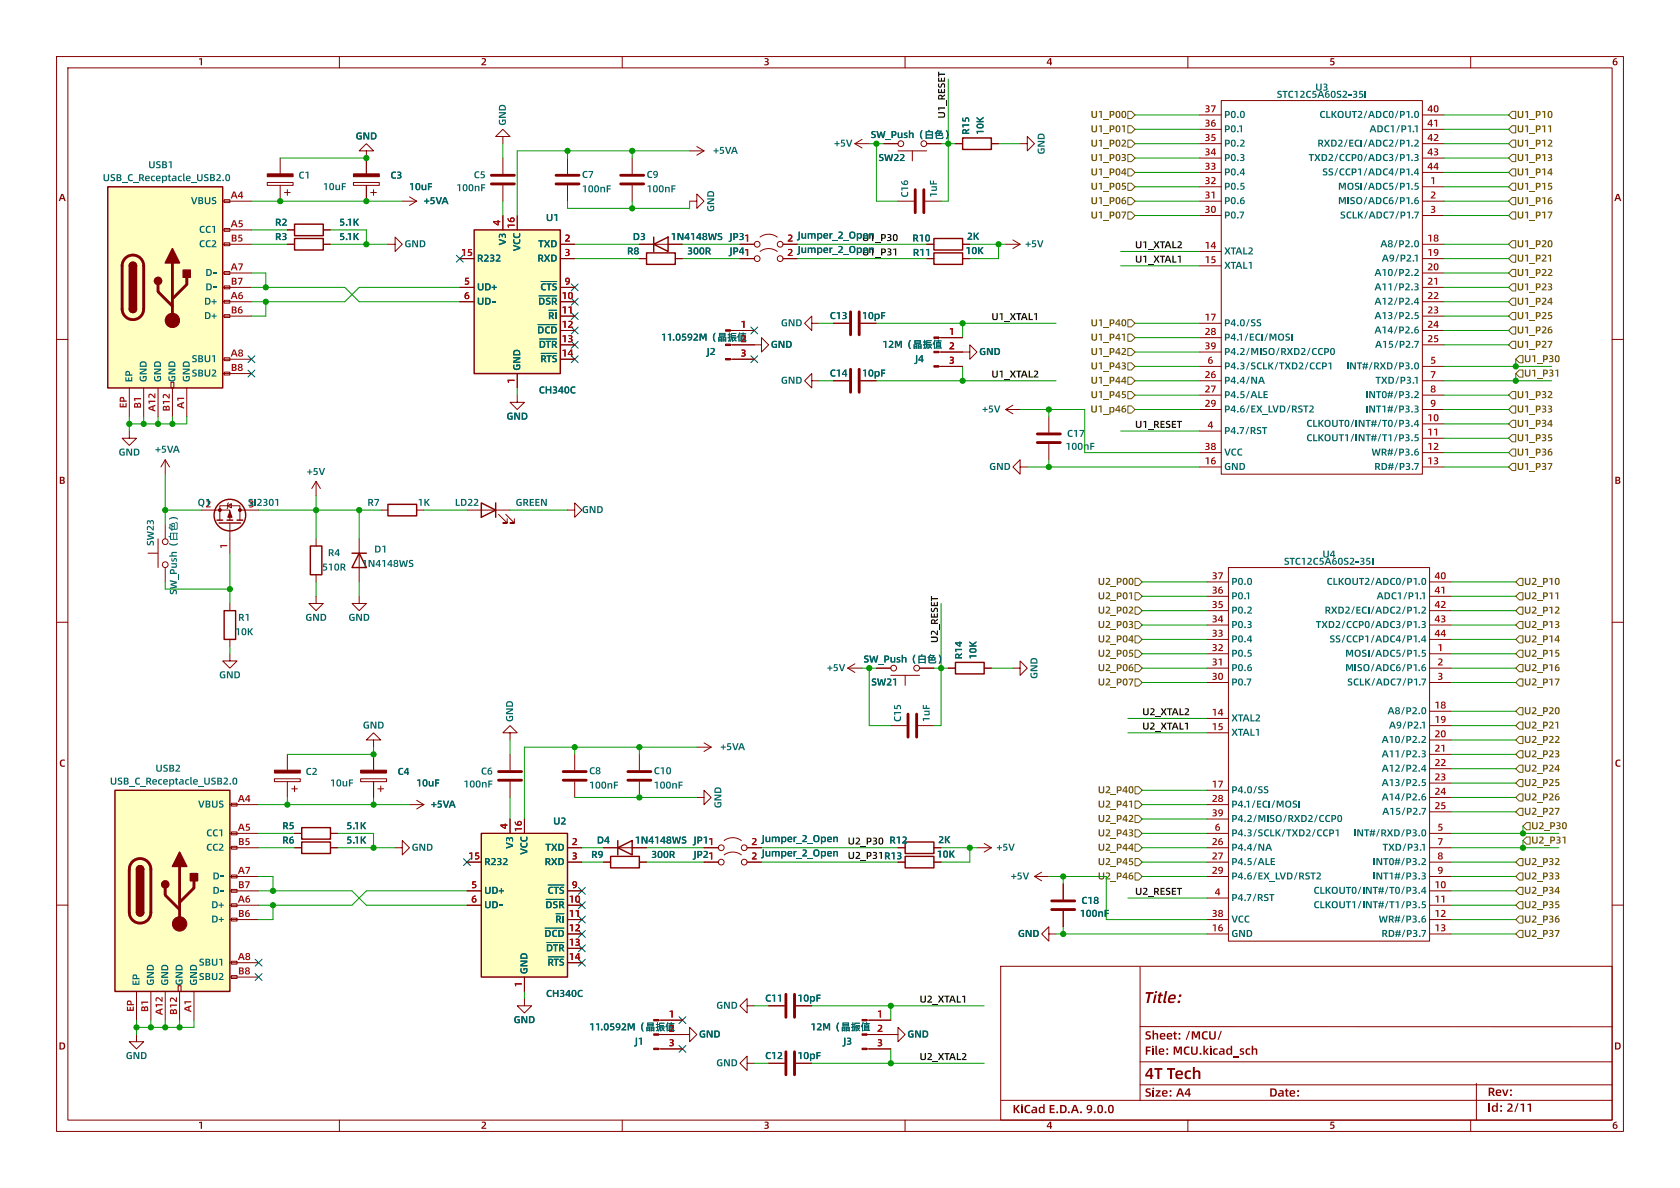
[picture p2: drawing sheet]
<svg xmlns="http://www.w3.org/2000/svg" width="297mm" height="210mm" viewBox="0 0 297 210" stroke-linecap="round" stroke-linejoin="round" font-family="sans-serif">
<defs><g id="words">
<text font-size="2.8" fill="#840000" x="202.1" y="178.4">Title:</text>
<g font-size="2.1" fill="#840000">
<text x="202.4" y="184.6">Sheet: /MCU/</text>
<text x="202.4" y="187.3">File: MCU.kicad_sch</text>
<text x="202.4" y="194.7">Size: A4</text>
<text x="224.4" y="194.7">Date:</text>
<text x="263" y="194.6">Rev:</text>
</g>
<g font-size="1.8" fill="#006464">
<text x="232.5" y="16.7">U3</text>
<text x="152.4" y="45.4">U1_P31</text>
<text x="152.4" y="42.8">U1_P30</text>
<text x="84.3" y="52">UD+</text>
<text x="84.3" y="54.6">UD-</text>
<text x="36.3" y="89.9">2</text>
<text x="43.9" y="89.9">3</text>
<text x="233.8" y="99.3">U4</text>
<text x="149.9" y="149.5">U2_P30 R12</text>
<text x="85.6" y="158.7">UD+</text>
<text x="85.6" y="161.3">UD-</text>
</g>
<g font-size="1.8" fill="#0f0f0f">
<text x="167.3" y="21" transform="rotate(-90 167.3 21)">U1_RESET</text>
<text x="200.7" y="46.6">U1_XTAL1</text>
<text x="200.7" y="44.1">U1_XTAL2</text>
<text x="175.3" y="56.8">U1_XTAL1</text>
<text x="175.3" y="67">U1_XTAL2</text>
<text x="200.7" y="75.9">U1_RESET</text>
<text x="166" y="113.7" transform="rotate(-90 166 113.7)">U2_RESET</text>
<text x="201.9" y="129.2">U2_XTAL1</text>
<text x="201.9" y="126.7">U2_XTAL2</text>
<text x="149.9" y="152.1">U2_P31</text>
<text x="200.7" y="158.4">U2_RESET</text>
<text x="162.6" y="177.5">U2_XTAL1</text>
<text x="162.6" y="187.6">U2_XTAL2</text>
</g>
<g font-size="1.8" fill="#a90000">
<text x="213" y="20.1">37</text>
<text x="213" y="22.6">36</text>
<text x="252.3" y="20.1">40</text>
<text x="252.3" y="22.6">41</text>
<text x="213" y="25.1">35</text>
<text x="213" y="27.7">34</text>
<text x="252.3" y="25.1">42</text>
<text x="252.3" y="27.7">43</text>
<text x="40.8" y="35.3">A4</text>
<text x="213" y="30.2">33</text>
<text x="213" y="32.8">32</text>
<text x="213" y="35.3">31</text>
<text x="252.3" y="30.2">44</text>
<text x="252.8" y="32.8">1</text>
<text x="252.8" y="35.3">2</text>
<text x="40.8" y="40.4">A5</text>
<text x="88.6" y="39.9" transform="rotate(-90 88.6 39.9)">4</text>
<text x="91.2" y="40.4" transform="rotate(-90 91.2 40.4)">16</text>
<text x="213" y="37.8">30</text>
<text x="252.8" y="37.8">3</text>
<text x="40.8" y="42.9">B5</text>
<text x="81.5" y="45.5">15</text>
<text x="99.8" y="42.9">2</text>
<text x="99.8" y="45.5">3</text>
<text x="129" y="45.7">JP41</text>
<text x="129" y="43.2">JP31</text>
<text x="139.2" y="45.5">2 Jumper_2_Open</text>
<text x="139.2" y="42.9">2 Jumper_2_Open</text>
<text x="213" y="44.2">14</text>
<text x="213" y="46.7">15</text>
<text x="252.3" y="42.9">18</text>
<text x="252.3" y="45.5">19</text>
<text x="40.8" y="48">A7</text>
<text x="40.8" y="53.1">A6</text>
<text x="40.8" y="50.5">B7</text>
<text x="82" y="50.5">5</text>
<text x="82" y="53.1">6</text>
<text x="99.3" y="53.1">10</text>
<text x="99.8" y="50.5">9</text>
<text x="252.3" y="48">20</text>
<text x="252.3" y="50.5">21</text>
<text x="252.3" y="53.1">22</text>
<text x="40.8" y="55.6">B6</text>
<text x="99.3" y="55.6">11</text>
<text x="99.3" y="58.2">12</text>
<text x="130.9" y="58.2">1</text>
<text x="167.8" y="59.4">1</text>
<text x="213" y="56.9">17</text>
<text x="213" y="59.4">28</text>
<text x="252.3" y="55.6">23</text>
<text x="252.3" y="58.2">24</text>
<text x="40.8" y="63.2">A8</text>
<text x="40.8" y="65.8">B8</text>
<text x="99.3" y="60.7">13</text>
<text x="99.3" y="63.2">14</text>
<text x="130.9" y="60.7">2</text>
<text x="130.9" y="63.2">3</text>
<text x="167.8" y="62">2</text>
<text x="167.8" y="64.5">3</text>
<text x="213" y="62">39</text>
<text x="213.5" y="64.5">6</text>
<text x="252.3" y="60.7">25</text>
<text x="252.8" y="64.5">5</text>
<text x="91.2" y="67.8" transform="rotate(-90 91.2 67.8)">1</text>
<text x="213" y="67.1">26</text>
<text x="213" y="69.6">27</text>
<text x="252.8" y="67.1">7</text>
<text x="252.8" y="69.6">8</text>
<text x="22.6" y="72.2" transform="rotate(-90 22.6 72.2)">EP</text>
<text x="25.1" y="72.2" transform="rotate(-90 25.1 72.2)">B1</text>
<text x="27.7" y="72.8" transform="rotate(-90 27.7 72.8)">A12</text>
<text x="30.2" y="72.7" transform="rotate(-90 30.2 72.7)">B12</text>
<text x="32.8" y="72.3" transform="rotate(-90 32.8 72.3)">A1</text>
<text x="213" y="72.1">29</text>
<text x="213.5" y="75.9">4</text>
<text x="252.3" y="74.7">10</text>
<text x="252.3" y="77.2">11</text>
<text x="252.8" y="72.1">9</text>
<text x="213" y="79.8">38</text>
<text x="213" y="82.3">16</text>
<text x="252.3" y="79.8">12</text>
<text x="252.3" y="82.3">13</text>
<text x="40.4" y="97" transform="rotate(-90 40.4 97)">1</text>
<text x="214.2" y="102.6">37</text>
<text x="214.2" y="105.2">36</text>
<text x="214.2" y="107.7">35</text>
<text x="253.6" y="102.6">40</text>
<text x="253.6" y="105.2">41</text>
<text x="253.6" y="107.7">42</text>
<text x="214.2" y="110.2">34</text>
<text x="214.2" y="112.8">33</text>
<text x="253.6" y="110.2">43</text>
<text x="253.6" y="112.8">44</text>
<text x="214.2" y="115.3">32</text>
<text x="214.2" y="117.9">31</text>
<text x="254.1" y="115.3">1</text>
<text x="254.1" y="117.9">2</text>
<text x="214.2" y="120.4">30</text>
<text x="253.6" y="125.5">18</text>
<text x="254.1" y="120.4">3</text>
<text x="214.2" y="126.7">14</text>
<text x="214.2" y="129.3">15</text>
<text x="253.6" y="128">19</text>
<text x="253.6" y="130.6">20</text>
<text x="253.6" y="133.1">21</text>
<text x="253.6" y="135.6">22</text>
<text x="42" y="142">A4</text>
<text x="214.2" y="139.4">17</text>
<text x="214.2" y="142">28</text>
<text x="253.6" y="138.2">23</text>
<text x="253.6" y="140.7">24</text>
<text x="253.6" y="143.3">25</text>
<text x="42" y="147.1">A5</text>
<text x="42.1" y="149.6">B5</text>
<text x="89.9" y="146.6" transform="rotate(-90 89.9 146.6)">4</text>
<text x="92.5" y="147.1" transform="rotate(-90 92.5 147.1)">16</text>
<text x="101.1" y="149.6">2</text>
<text x="122.6" y="149.8">JP11</text>
<text x="132.8" y="149.6">2 Jumper_2_Open</text>
<text x="214.2" y="144.5">39</text>
<text x="214.2" y="149.6">26</text>
<text x="214.7" y="147.1">6</text>
<text x="254.1" y="147.1">5</text>
<text x="254.1" y="149.6">7</text>
<text x="42" y="154.7">A7</text>
<text x="82.8" y="152.1">15</text>
<text x="101.1" y="152.1">3</text>
<text x="122.6" y="152.4">JP21</text>
<text x="132.8" y="152.1">2 Jumper_2_Open</text>
<text x="214.2" y="152.1">27</text>
<text x="214.2" y="154.7">29</text>
<text x="254.1" y="152.1">8</text>
<text x="254.1" y="154.7">9</text>
<text x="42" y="159.8">A6</text>
<text x="42.1" y="157.2">B7</text>
<text x="83.3" y="157.2">5</text>
<text x="83.3" y="159.8">6</text>
<text x="100.6" y="159.8">10</text>
<text x="101.1" y="157.2">9</text>
<text x="214.7" y="158.5">4</text>
<text x="253.6" y="157.2">10</text>
<text x="253.6" y="159.8">11</text>
<text x="42.1" y="162.3">B6</text>
<text x="100.6" y="162.3">11</text>
<text x="100.6" y="164.8">12</text>
<text x="100.6" y="167.4">13</text>
<text x="214.2" y="162.3">38</text>
<text x="214.2" y="164.8">16</text>
<text x="253.6" y="162.3">12</text>
<text x="253.6" y="164.8">13</text>
<text x="42" y="169.9">A8</text>
<text x="42.1" y="172.5">B8</text>
<text x="100.6" y="169.9">14</text>
<text x="23.9" y="178.8" transform="rotate(-90 23.9 178.8)">EP</text>
<text x="26.4" y="178.9" transform="rotate(-90 26.4 178.9)">B1</text>
<text x="29" y="179.5" transform="rotate(-90 29 179.5)">A12</text>
<text x="31.5" y="179.4" transform="rotate(-90 31.5 179.4)">B12</text>
<text x="34" y="178.9" transform="rotate(-90 34 178.9)">A1</text>
<text x="92.5" y="174.5" transform="rotate(-90 92.5 174.5)">1</text>
<text x="118.2" y="180.1">1</text>
<text x="118.2" y="182.6">2</text>
<text x="118.2" y="185.2">3</text>
<text x="155.1" y="180.1">1</text>
<text x="155.1" y="182.6">2</text>
<text x="155.1" y="185.2">3</text>
</g>
<g font-size="1.8" fill="#840000">
<text x="146.7" y="57.1">C13</text>
<text x="152.4" y="57.1">10pF</text>
<text x="146.7" y="67.3">C14</text>
<text x="152.4" y="67.3">10pF</text>
<text x="157.2" y="149.8">R12</text>
<text x="156.3" y="152.6">R13</text>
<text x="135.3" y="177.8">C11</text>
<text x="141" y="177.8">10pF</text>
<text x="135.3" y="187.9">C12</text>
<text x="141" y="187.9">10pF</text>
</g>
</g></defs>
<path d="M10 10h277v190h-277zM12 12h273v186h-273zM60 10v2M110 10v2M160 10v2M210 10v2M260 10v2M176.9 170.8h108.1v27.2h-108.1z" fill="none" stroke="#840000" stroke-width=".18"/>
<g fill="#840000">
<path d="M35.2 10.4l.5-.1v1.2h-.2v-1h-.3z"/>
<path d="M85.2 10.3a.49 .49 0 0 1 .7 .2 .49 .49 0 0 1-.3 .7l-.2 .1h.6v.2h-.9v-.2l.6-.7-.2-.1h-.3z"/>
<path d="M135.2 10.3a.4 .4 0 0 1 .5 0 .4 .4 0 0 1 .1 .5l.1 .3a.49 .49 0 0 1-.2 .5 .49 .49 0 0 1-.6-.1v-.2l.2 .1a.26 .26 0 0 0 .3 0 .26 .26 0 0 0 0-.4 .26 .26 0 0 0-.3 0v-.2l.4-.1a.29 .29 0 0 0-.2-.3 .29 .29 0 0 0-.3 .1z"/>
<path d="M185.6 10.3h.2v.8h.2l-.2 .4h-.2v-.2h-.5v-.2h.5v-.6l-.4 .6h-.1z"/>
<path d="M235.2 10.3h.7v.2h-.5v.3a.44 .44 0 0 1 .5 .4 .44 .44 0 0 1-.6 .4l-.1-.1v-.2l.1 .1a.27 .27 0 0 0 .3-.1 .27 .27 0 0 0 0-.3 .27 .27 0 0 0-.3-.1l-.2 .1z"/>
<path d="M285.3 10.4l.5-.1v.2l-.3 .1-.2 .2a.44 .44 0 0 1 .6 .3 .44 .44 0 0 1-.4 .5 .44 .44 0 0 1-.4-.5h.2a.23 .23 0 0 0 .3 .2 .23 .23 0 0 0 .1-.4 .23 .23 0 0 0-.4 .1l-.2 .1z"/>
</g>
<path d="M60 198v2M110 198v2M160 198v2M210 198v2M260 198v2" fill="none" stroke="#840000" stroke-width=".18"/>
<g fill="#840000">
<path d="M35.2 198.4l.5-.1v1.2h-.2v-1l-.3 .1z"/>
<path d="M85.2 198.3a.49 .49 0 0 1 .7 .2 .49 .49 0 0 1-.3 .7l-.2 .2h.6v.1h-.9v-.2l.6-.6-.2-.2h-.3z"/>
<path d="M135.2 198.3a.4 .4 0 0 1 .5 0 .4 .4 0 0 1 .1 .6l.1 .2a.49 .49 0 0 1-.2 .5 .49 .49 0 0 1-.6-.1v-.2l.2 .1a.26 .26 0 0 0 .3 0 .26 .26 0 0 0 0-.4 .26 .26 0 0 0-.3 0v-.2l.4-.1a.29 .29 0 0 0-.2-.3 .29 .29 0 0 0-.3 .1z"/>
<path d="M185.6 198.3h.2v.8h.2l-.2 .4h-.2v-.2h-.5v-.2h.5v-.6l-.4 .6h-.1z"/>
<path d="M235.2 198.3h.7v.2h-.5v.3a.44 .44 0 0 1 .5 .4 .44 .44 0 0 1-.6 .4l-.1-.1v-.2l.1 .1a.27 .27 0 0 0 .3-.1 .27 .27 0 0 0 0-.3 .27 .27 0 0 0-.3-.1l-.2 .1z"/>
<path d="M285.3 198.4l.5-.1v.2l-.3 .1-.2 .2a.44 .44 0 0 1 .6 .3 .44 .44 0 0 1-.4 .5 .44 .44 0 0 1-.4-.5h.2a.23 .23 0 0 0 .3 .2 .23 .23 0 0 0 .1-.4 .23 .23 0 0 0-.4 .2h-.2z"/>
</g>
<path d="M10 60h2M10 110h2M10 160h2" fill="none" stroke="#840000" stroke-width=".18"/>
<g fill="#840000">
<path d="M10.8 34.3h.4l.4 1.2h-.2l-.1-.3h-.6l-.1 .3h-.2l.2-.5h.6l-.2-.5-.2 .5h-.2z"/>
<path d="M10.6 84.3h.4a.33 .33 0 0 1 .4 .2 .33 .33 0 0 1-.2 .4l.3 .2a.36 .36 0 0 1-.5 .4h-.4v-.2h.5l.1-.2-.4-.1v.3h-.2v-.5h.5l.1-.3h-.4v.3h-.2z"/>
<path d="M10.7 134.4l.6-.1h.2v.2a.44 .44 0 0 0-.7 .4 .44 .44 0 0 0 .7 .4v.2a.67 .67 0 0 1-.9-.2 .67 .67 0 0 1 .1-.9z"/>
<path d="M10.5 184.3h.4a.63 .63 0 0 1 .6 .6 .63 .63 0 0 1-.6 .6h-.4v-.2a.5 .5 0 0 0 .7-.1 .5 .5 0 0 0-.1-.7h-.4v.8h-.2z"/>
</g>
<path d="M285 60h2M285 110h2M285 160h2" fill="none" stroke="#840000" stroke-width=".18"/>
<g fill="#840000">
<path d="M285.8 34.3h.4l.4 1.2h-.2l-.1-.3h-.6l-.1 .3h-.2l.2-.5h.6l-.2-.5-.2 .5h-.2z"/>
<path d="M285.6 84.3h.4a.33 .33 0 0 1 .4 .2 .33 .33 0 0 1-.2 .4l.3 .2a.36 .36 0 0 1-.5 .4h-.4v-.2h.5l.1-.2-.4-.1v.3h-.2v-.5h.5l.1-.3h-.4v.3h-.2z"/>
<path d="M285.7 134.4l.6-.1h.2v.2a.44 .44 0 0 0-.7 .4 .44 .44 0 0 0 .7 .4v.2a.67 .67 0 0 1-.9-.2 .67 .67 0 0 1 .1-.9z"/>
<path d="M285.5 184.3h.4a.63 .63 0 0 1 .6 .6 .63 .63 0 0 1-.6 .6h-.4v-.2a.5 .5 0 0 0 .7-.1 .5 .5 0 0 0-.1-.7h-.4v.8h-.2z"/>
<path d="M224.6 192.4h.4a.73 .73 0 0 1 .7 .7 .73 .73 0 0 1-.7 .8h-.4v-.3a.61 .61 0 0 0 .8-.3 .48 .48 0 0 0 0-.6 .48 .48 0 0 0-.6-.1v1h-.2z"/>
<path d="M227.3 192.5h.3v.2h.2v.2h-.2v.7l.2 .1v.2h-.1a.3 .3 0 0 1-.4-.4v-.6h-.2z"/>
</g>
<path d="M177 194.5h108" fill="none" stroke="#840000" stroke-width=".18"/>
<g fill="#840000">
<path d="M179.2 195.3h.3v.6l.5-.6h.3l-.5 .7 .5 .8h-.3l-.4-.7-.1 .7h-.3z"/>
<path d="M180.5 195.7h.3v1.1h-.3z"/>
<path d="M181.3 195.5l.7-.2 .1 .1v.2a.51 .51 0 0 0-.7 .5 .51 .51 0 0 0 .7 .4v.2a.77 .77 0 0 1-1-.2 .77 .77 0 0 1 .2-1z"/>
<path d="M182.6 195.6h.1a.44 .44 0 0 1 .6 .4v.8h-.2v-.2l-.2 .2a.37 .37 0 0 1-.6-.3h.3l.1 .1a.29 .29 0 0 0 .4-.3l-.8 .2a.36 .36 0 0 1 .5-.4h.3v-.1l-.5-.1z"/>
<path d="M183.7 195.8l.5-.2 .2 .2v-.6h.3v1.6h-.2l-.1-.2a.46 .46 0 0 1-.5 .2 .46 .46 0 0 1-.3-.6h.3a.32 .32 0 0 0 .4 .4 .32 .32 0 0 0 .1-.5l-.2-.3a.28 .28 0 0 0-.3 .1 .28 .28 0 0 0 0 .3h-.3z"/>
<path d="M185.6 195.3h.8v.3h-.6v.3h.6v.2h-.6v.4h.7v.3h-.9z"/>
<path d="M187.4 195.3h.5a.73 .73 0 0 1 .7 .8 .73 .73 0 0 1-.7 .7h-.5v-.3a.61 .61 0 0 0 .9-.3 .48 .48 0 0 0-.1-.5 .48 .48 0 0 0-.5-.1v.9h-.3z"/>
<path d="M189.8 195.3h.4l.6 1.5h-.3l-.2-.4h-.6l-.1 .4h-.3l.2-.6h.7l-.2-.6-.2 .6h-.3z"/>
<path d="M192.2 195.5a.57 .57 0 0 1 .8-.1 .57 .57 0 0 1 .1 .8 .7 .7 0 0 1-.8 .6v-.2a.47 .47 0 0 0 .5-.4l-.2 .1a.43 .43 0 0 1-.5-.5h.2a.27 .27 0 0 0 .4 .2 .27 .27 0 0 0 .1-.4 .27 .27 0 0 0-.5 .1l-.2 .1z"/>
<path d="M194.2 195.4a.59 .59 0 0 1 .7 .1 .59 .59 0 0 1 .1 .7 .54 .54 0 0 1-.6 .6 .54 .54 0 0 1-.4-.7h.2a.32 .32 0 0 0 .1 .4 .32 .32 0 0 0 .3 0l.1-.4a.32 .32 0 0 0 0-.4 .32 .32 0 0 0-.4-.1l-.1 .5h-.2z"/>
<path d="M196.1 195.4a.59 .59 0 0 1 .7 .1 .59 .59 0 0 1 .1 .7 .54 .54 0 0 1-.6 .6 .54 .54 0 0 1-.4-.7h.2a.32 .32 0 0 0 0 .4 .32 .32 0 0 0 .4 0l.1-.4a.32 .32 0 0 0 0-.4 .32 .32 0 0 0-.4-.1l-.1 .5h-.2z"/>
<circle cx="180.7" cy="195.3" r=".16"/>
<circle cx="186.9" cy="196.6" r=".18"/>
<circle cx="189" cy="196.6" r=".18"/>
<circle cx="191.1" cy="196.6" r=".18"/>
<circle cx="193.5" cy="196.6" r=".18"/>
<circle cx="195.4" cy="196.6" r=".18"/>
</g>
<path d="M201.5 191.8h83.5" fill="none" stroke="#840000" stroke-width=".18"/>
<g fill="#840000">
<path d="M263.2 192.3h.4a.46 .46 0 0 1 .6 .3 .46 .46 0 0 1-.3 .5l.4 .6h-.3l-.4-.5h-.2v.5h-.2v-.7h.2a.29 .29 0 0 0 .5-.3 .29 .29 0 0 0-.5-.2v.5h-.2z"/>
<path d="M202.6 192.5l.3-.1h.5v.3l-.3-.1a.21 .21 0 0 0-.3 0 .21 .21 0 0 0 .1 .3 .5 .5 0 0 1 .6 .7 .5 .5 0 0 1-.8 .3l-.2-.1v-.2h.2a.29 .29 0 0 0 .4 .1 .29 .29 0 0 0 .1-.4l-.4-.1a.4 .4 0 0 1-.2-.7z"/>
<path d="M208.4 192.4h.4l.6 1.5h-.3l-.2-.4h-.6l-.1 .4h-.3l.2-.7h.8l-.3-.6-.2 .6h-.3z"/>
<path d="M210 192.4h.3v.9h.2v.2h-.2v.4h-.2v-.4h-.7v-.2h.7v-.6l-.4 .6h-.3z"/>
<path d="M263.2 195.1h.2v1.4h-.2z"/>
<path d="M263.9 195.5l.4-.1 .2 .2v-.7h.3v1.6h-.2l-.1-.1a.46 .46 0 0 1-.5 .1 .46 .46 0 0 1-.3-.5h.3a.32 .32 0 0 0 .4 .3 .32 .32 0 0 0 .1-.5l-.2-.2a.28 .28 0 0 0-.2 .1 .28 .28 0 0 0-.1 .3h-.3z"/>
<path d="M266.5 195.1a.56 .56 0 0 1 .9 .2 .56 .56 0 0 1-.4 .8l-.2 .2h.6v.2h-1v-.2l.6-.5 .1-.3a.35 .35 0 0 0-.6-.2z"/>
<path d="M268.3 195h.2l-.6 1.6h-.2z"/>
<path d="M268.8 195.2l.6-.1v1.4h-.2v-1.2l-.4 .1z"/>
<path d="M270 195.2l.7-.1v1.4h-.3v-1.2l-.4 .1z"/>
<circle cx="203.9" cy="192.4" r=".16"/>
<circle cx="265.4" cy="195.5" r=".18"/>
<circle cx="265.4" cy="196.4" r=".18"/>
</g>
<path d="M201.5 187.7h83.5" fill="none" stroke="#840000" stroke-width=".18"/>
<g fill="#840000">
<path d="M202.6 175.4h1.4l-.1 .3h-.5l-.3 1.6h-.4l.3-1.6h-.5z"/>
<path d="M205 175.4h.4l-.1 .4h.3l-.1 .3h-.3l-.1 .9h.2v.3a.38 .38 0 0 1-.5 0 .38 .38 0 0 1-.1-.5l.2-.7h-.2v-.3h.2z"/>
<path d="M206 175.2h.4l-.4 1.8h.2l-.1 .3a.32 .32 0 0 1-.3 0 .32 .32 0 0 1-.2-.3z"/>
<path d="M202.6 185h.8v.2h-.6v.4h.6v.3h-.6v.6h-.2z"/>
<path d="M204.3 184.9h.2v1.3l.2 .1v.2a.29 .29 0 0 1-.4-.3z"/>
<path d="M207.5 185h.4l.3 .9 .3-.9h.5v1.5h-.3v-1.2l-.3 .9h-.3l-.3-.9v1.2h-.3z"/>
<path d="M209.4 185.1l.7-.1h.2v.3a.51 .51 0 0 0-.7 .4 .51 .51 0 0 0 .7 .5v.2a.77 .77 0 0 1-1-.2 .77 .77 0 0 1 .1-1.1z"/>
<path d="M210.6 185h.2v.9a.32 .32 0 0 0 .3 .3 .32 .32 0 0 0 .4-.3v-.9h.2v1a.6 .6 0 0 1-.6 .5 .6 .6 0 0 1-.5-.5z"/>
<path d="M212.7 184.9h.3v.9l.4-.5h.3l-.4 .5 .4 .7h-.3l-.3-.5-.1 .5h-.3z"/>
<path d="M216.9 185.4l.4-.1 .3 .2v-.6h.2v1.6h-.2v-.2a.46 .46 0 0 1-.6 .1 .46 .46 0 0 1-.2-.5h.2a.32 .32 0 0 0 .4 .4 .32 .32 0 0 0 .2-.6l-.2-.2a.28 .28 0 0 0-.3 .1 .28 .28 0 0 0-.1 .3h-.2z"/>
<path d="M221.3 184.9h.2v.6l.2-.2a.37 .37 0 0 1 .4 0 .37 .37 0 0 1 .2 .4v.8h-.3v-.7a.24 .24 0 0 0-.2-.3 .24 .24 0 0 0-.3 .2v.8h-.2z"/>
<circle cx="204.4" cy="175.4" r=".21"/>
</g>
<path d="M201.5 181.5h83.5" fill="none" stroke="#840000" stroke-width=".18"/>
<g fill="#840000">
<path d="M202.6 182.4l.3-.1h.5v.3l-.3-.1a.21 .21 0 0 0-.3 0 .21 .21 0 0 0 .1 .3 .5 .5 0 0 1 .6 .7 .5 .5 0 0 1-.8 .3l-.2-.1v-.2h.2a.29 .29 0 0 0 .4 .1 .29 .29 0 0 0 .1-.4l-.4-.1a.4 .4 0 0 1-.2-.7z"/>
<path d="M203.8 182.2h.2v.6l.2-.2a.37 .37 0 0 1 .4 0 .37 .37 0 0 1 .2 .4v.8h-.3v-.7a.24 .24 0 0 0-.2-.3 .24 .24 0 0 0-.3 .2v.8h-.2z"/>
<path d="M210.2 182.2h.2l-.6 1.6h-.2z"/>
<path d="M210.7 182.3h.4l.3 .9 .3-.9h.5v1.5h-.3v-1.2l-.3 .9h-.3l-.3-.9v1.2h-.3z"/>
<path d="M212.7 182.4l.6-.1h.2v.3a.51 .51 0 0 0-.7 .4 .51 .51 0 0 0 .7 .5v.2a.77 .77 0 0 1-1-.2 .77 .77 0 0 1 .2-1.1z"/>
<path d="M213.8 182.3h.2v.9a.32 .32 0 0 0 .3 .3 .32 .32 0 0 0 .4-.3v-.9h.2v1a.6 .6 0 0 1-.6 .5 .6 .6 0 0 1-.5-.5z"/>
<path d="M215.8 182.2h.2l-.6 1.6h-.2z"/>
<path d="M203.3 188.8h.4v1.2h.2v.3h-.2v.4h-.4v-.4h-.8v-.3h.8v-.8l-.5 .8h-.3z"/>
<path d="M204.1 188.8h1.4v.3h-.5v1.6h-.4v-1.6h-.5z"/>
<path d="M206.3 188.8h1.4v.3h-.5v1.6h-.4v-1.6h-.5z"/>
<path d="M208 189.4a.69 .69 0 0 1 .8-.1 .69 .69 0 0 1 .3 .8h-1a.56 .56 0 0 0 1 .3v.3a.79 .79 0 0 1-1 0 .79 .79 0 0 1-.3-.8l1-.1a.34 .34 0 0 0-.4-.3 .34 .34 0 0 0-.3 .4h-.3z"/>
<path d="M209.6 189.4l.4-.2h.5v.4a.51 .51 0 0 0-.7 .4 .51 .51 0 0 0 .7 .4v.3a.83 .83 0 0 1-1-.2 .83 .83 0 0 1 .1-1.1z"/>
<path d="M210.9 188.6h.3v.8a.53 .53 0 0 1 .6-.2 .53 .53 0 0 1 .4 .5v1h-.3v-.9a.32 .32 0 0 0-.3-.3 .32 .32 0 0 0-.4 .2v1h-.3z"/>
</g>
<g fill="none" stroke="#840000" stroke-width=".18">
<path d="M124.5 152.4h2.5M128 151.1a2.54 2.54 0 0 1 3.1 0M132.1 152.4h2.5M201.5 170.9v23.7M261 191.5v6.5"/>
<circle cx="127.5" cy="152.4" r=".51"/>
<circle cx="131.6" cy="152.4" r=".51"/>
</g>
<g fill="#006464">
<path d="M134.8 150.2h.3v1.1a.39 .39 0 0 1-.6 .4v-.2l.3-.1z"/>
<path d="M141.9 150.2a.48 .48 0 0 1 .7 .2 .48 .48 0 0 1-.3 .6l-.2 .2h.6v.2h-.9v-.2l.6-.7-.1-.2-.4 .1z"/>
<path d="M143.9 150.3a.61 .61 0 0 1 .8 .1 .61 .61 0 0 1 0 .8 .61 .61 0 0 1-.8 0l-.1-.4h.2a.35 .35 0 0 0 .4 .4 .35 .35 0 0 0 .2-.5 .32 .32 0 0 0-.4-.4 .32 .32 0 0 0-.2 .5h-.2z"/>
</g>
<path d="M88.9 24.1h1.3l-1.3-1.2-1.3 1.2h1.3v1.3" fill="none" stroke="#840000" stroke-width=".18"/>
<g fill="#006464">
<path d="M88.2 21.2h.2a.44 .44 0 0 0 .3 .7 .44 .44 0 0 0 .5-.6h-.3v.3h-.2v-.5h.7a.66 .66 0 0 1-.6 1 .66 .66 0 0 1-.6-.9z"/>
<path d="M88.2 19.8h1.2v.3l-1 .5h1v.3h-1.2v-.4l.9-.4-.9-.1z"/>
<path d="M88.3 18.7a.65 .65 0 0 1 .7-.2 .65 .65 0 0 1 .4 .6v.4h-1.2v-.4h.2v.2h.8a.43 .43 0 0 0-.3-.5 .43 .43 0 0 0-.5 .3h-.2z"/>
</g>
<path d="M86.9 32.5h4M86.9 31h4" fill="none" stroke="#840000" stroke-width=".51"/>
<path d="M88.9 27.9v2.8M88.9 32.8v2.8" fill="none" stroke="#840000" stroke-width=".18"/>
<g fill="#006464">
<path d="M84 30.4l.6-.1h.1v.2a.43 .43 0 0 0-.6 .4 .43 .43 0 0 0 .6 .4v.2a.65 .65 0 0 1-.8-.2 .65 .65 0 0 1 .1-.9z"/>
<path d="M85 30.3h.7v.2h-.5v.3a.43 .43 0 0 1 .5 .4 .43 .43 0 0 1-.6 .3h-.1v-.2h.1a.26 .26 0 0 0 .3 0 .26 .26 0 0 0 0-.3 .26 .26 0 0 0-.3-.1h-.1z"/>
<path d="M80.8 32.6h.6v1.2h-.3v-1h-.3z"/>
<path d="M81.9 32.6a.5 .5 0 0 1 .7 .1 .5 .5 0 0 1 .1 .6 .46 .46 0 0 1-.6 .5 .46 .46 0 0 1-.3-.6h.2a.27 .27 0 0 0 0 .4 .27 .27 0 0 0 .4 0 .27 .27 0 0 0 0-.4 .27 .27 0 0 0 0-.4 .27 .27 0 0 0-.4 0 .27 .27 0 0 0 0 .4h-.2z"/>
<path d="M83 32.6a.5 .5 0 0 1 .6 .1 .5 .5 0 0 1 .1 .6 .46 .46 0 0 1-.5 .5 .46 .46 0 0 1-.4-.6h.2a.27 .27 0 0 0 .1 .4 .27 .27 0 0 0 .3 0 .27 .27 0 0 0 .1-.4 .27 .27 0 0 0-.1-.4 .27 .27 0 0 0-.3 0 .27 .27 0 0 0-.1 .4h-.2z"/>
<path d="M83.9 32.8h.2v.2l.3-.2 .3 .1 .1 .9h-.3v-.7l-.1-.1-.3 .2v.6h-.2z"/>
<path d="M85 32.6h.8v.2h-.5v.3h.4v.2h-.4v.5h-.3z"/>
</g>
<path d="M66 130.8h-1.2l1.2-1.3 1.3 1.3h-1.3v1.3" fill="none" stroke="#840000" stroke-width=".18"/>
<g fill="#006464">
<path d="M64.4 127.7l.6-.1h.2v.2a.44 .44 0 0 0-.7 .3 .44 .44 0 0 0 .5 .5v-.3h-.2v-.2h.4v.7a.68 .68 0 0 1-.9-.2 .68 .68 0 0 1 .1-.9z"/>
<path d="M65.5 127.6h.4l.4 .9v-.9h.2v1.2h-.3l-.5-1v1h-.2z"/>
<path d="M66.8 127.6h.4a.62 .62 0 0 1 .6 .6 .62 .62 0 0 1-.6 .6h-.4v-.2a.49 .49 0 0 0 .7-.1 .49 .49 0 0 0-.1-.7h-.3v.8h-.3z"/>
</g>
<path d="M24.1 182.9v1.3h1.3l-1.3 1.2-1.2-1.2h1.2" fill="none" stroke="#840000" stroke-width=".18"/>
<g fill="#006464">
<path d="M22.5 186.1l.6-.1h.2v.2a.44 .44 0 0 0-.7 .3 .44 .44 0 0 0 .5 .5v-.3h-.2v-.2h.4v.7a.68 .68 0 0 1-.9-.2 .68 .68 0 0 1 .1-.9z"/>
<path d="M23.6 186h.3l.5 .9v-.9h.2v1.2h-.3l-.5-1v1h-.2z"/>
<path d="M24.9 186h.4a.62 .62 0 0 1 .6 .6 .62 .62 0 0 1-.6 .6h-.4v-.2a.49 .49 0 0 0 .7-.1 .49 .49 0 0 0-.1-.7h-.3v.8h-.3z"/>
</g>
<path d="M138.9 185.9v4.1M140.5 185.9v4.1" fill="none" stroke="#840000" stroke-width=".51"/>
<g fill="#006464">
<path d="M135.5 186.1l.6-.1h.1v.2a.43 .43 0 0 0-.6 .4 .43 .43 0 0 0 .7 .4v.2a.65 .65 0 0 1-.9-.2 .65 .65 0 0 1 .1-.9z"/>
<path d="M136.5 186.1l.5-.1v1.2h-.2v-1h-.3z"/>
<path d="M137.5 186a.48 .48 0 0 1 .8 .2 .48 .48 0 0 1-.4 .6l-.2 .2h.6v.2h-.8v-.2l.5-.7-.1-.1h-.4z"/>
<path d="M141.1 186.1l.6-.1v1.2h-.3v-1h-.3z"/>
<path d="M142.3 186a.5 .5 0 0 1 .6 .1 .5 .5 0 0 1 .1 .6 .46 .46 0 0 1-.6 .5 .46 .46 0 0 1-.3-.6h.2a.27 .27 0 0 0 0 .4 .27 .27 0 0 0 .4 0 .27 .27 0 0 0 0-.4 .27 .27 0 0 0 0-.4 .27 .27 0 0 0-.4 0 .27 .27 0 0 0 0 .4h-.2z"/>
<path d="M144.3 186h.8v.2h-.5v.3h.4v.2h-.4v.5h-.3z"/>
</g>
<path d="M138.9 175.8v4M140.5 175.8v4" fill="none" stroke="#840000" stroke-width=".51"/>
<g fill="#006464">
<path d="M135.5 175.9l.6-.1h.1v.2a.43 .43 0 0 0-.6 .4 .43 .43 0 0 0 .7 .4v.2a.65 .65 0 0 1-.9-.2 .65 .65 0 0 1 .1-.9z"/>
<path d="M136.5 175.9l.5-.1v1.3h-.2v-1.1l-.3 .1z"/>
<path d="M137.5 175.9l.6-.1v1.3h-.3v-1.1l-.3 .1z"/>
<path d="M141.1 175.9l.6-.1v1.3h-.3v-1.1l-.3 .1z"/>
<path d="M142.3 175.9a.5 .5 0 0 1 .6 0 .5 .5 0 0 1 .1 .7 .46 .46 0 0 1-.6 .5 .46 .46 0 0 1-.3-.7h.2a.27 .27 0 0 0 0 .4 .27 .27 0 0 0 .4 0 .27 .27 0 0 0 0-.4 .27 .27 0 0 0 0-.3 .27 .27 0 0 0-.4 0 .27 .27 0 0 0 0 .3h-.2z"/>
<path d="M144.3 175.8h.8v.2h-.5v.4h.4v.2h-.4v.5h-.3z"/>
</g>
<path d="M132.1 177.8v-1.3l-1.3 1.3 1.3 1.3v-1.3h1.2" fill="none" stroke="#840000" stroke-width=".18"/>
<g fill="#006464">
<path d="M126.9 177.2l.6-.1h.2v.2a.44 .44 0 0 0-.7 .3 .44 .44 0 0 0 .5 .5v-.3h-.2v-.2h.4v.7a.68 .68 0 0 1-.9-.2 .68 .68 0 0 1 .1-.9z"/>
<path d="M128 177.1h.3l.5 .9v-.9h.2v1.2h-.3l-.5-1v1h-.2z"/>
<path d="M129.3 177.1h.4a.62 .62 0 0 1 .6 .6 .62 .62 0 0 1-.6 .6h-.4v-.2a.49 .49 0 0 0 .7-.1 .49 .49 0 0 0-.1-.7h-.3v.8h-.3z"/>
</g>
<path d="M132.1 188v-1.3l-1.3 1.3 1.3 1.2v-1.2h1.2" fill="none" stroke="#840000" stroke-width=".18"/>
<g fill="#006464">
<path d="M126.9 187.4l.6-.2 .2 .1v.2a.44 .44 0 0 0-.7 .3 .44 .44 0 0 0 .5 .5v-.3h-.2v-.2h.4v.7a.68 .68 0 0 1-.9-.2 .68 .68 0 0 1 .1-.9z"/>
<path d="M128 187.3h.3l.5 .9v-.9h.2v1.2h-.3l-.5-1v1h-.2z"/>
<path d="M129.3 187.3h.4a.62 .62 0 0 1 .6 .6 .62 .62 0 0 1-.6 .6h-.4v-.2a.49 .49 0 0 0 .7-.1 .49 .49 0 0 0-.1-.7h-.3v.8h-.3z"/>
</g>
<path d="M143.5 57.2v-1.3l-1.3 1.3 1.3 1.2v-1.2h1.3" fill="none" stroke="#840000" stroke-width=".18"/>
<g fill="#006464">
<path d="M138.3 56.6l.6-.2 .2 .1v.2a.44 .44 0 0 0-.7 .3 .44 .44 0 0 0 .5 .5v-.3h-.2v-.2h.4v.6a.68 .68 0 0 1-.9-.1 .68 .68 0 0 1 .1-.9z"/>
<path d="M139.4 56.4h.4l.4 1v-1h.3v1.3h-.4l-.4-1-.1 1h-.2z"/>
<path d="M140.8 56.4h.4a.62 .62 0 0 1 .5 .7 .62 .62 0 0 1-.5 .6h-.4v-.2a.49 .49 0 0 0 .6-.2 .49 .49 0 0 0-.1-.6l-.3-.1v.9h-.2z"/>
</g>
<path d="M83.8 40.6h15.3v25.4h-15.3z" fill="#ffffc2"/>
<path d="M83.8 40.6h15.3v25.4h-15.3z" fill="none" stroke="#840000" stroke-width=".25"/>
<g fill="#006464">
<path d="M84.5 45h.4a.39 .39 0 0 1 .4 .3 .39 .39 0 0 1-.2 .5l.3 .4h-.2l-.3-.4h-.2v.4h-.2v-.6h.2a.25 .25 0 0 0 .4-.2 .25 .25 0 0 0-.4-.2v.4h-.2z"/>
<path d="M85.6 45a.48 .48 0 0 1 .7 .2 .48 .48 0 0 1-.3 .7l-.2 .2h.6v.1h-.8v-.2l.5-.6-.1-.2h-.4z"/>
<path d="M86.7 45a.39 .39 0 0 1 .5 0 .39 .39 0 0 1 0 .6l.2 .2a.48 .48 0 0 1-.3 .5 .48 .48 0 0 1-.5-.1v-.2l.2 .1a.25 .25 0 0 0 .3 0 .25 .25 0 0 0 0-.4 .25 .25 0 0 0-.3 0v-.2l.4-.1a.28 .28 0 0 0-.2-.3 .28 .28 0 0 0-.3 .1z"/>
<path d="M87.7 45a.48 .48 0 0 1 .7 .2 .48 .48 0 0 1-.3 .7l-.2 .2h.6v.1h-.9v-.2l.6-.6-.1-.2h-.4z"/>
</g>
<path d="M81.3 50.8h2.5" fill="none" stroke="#840000" stroke-width=".18"/>
<g fill="#006464">
<path d="M84.5 50.1h.2v.8a.27 .27 0 0 0 .3 .2 .27 .27 0 0 0 .2-.2v-.8h.3v.8a.51 .51 0 0 1-.5 .4 .51 .51 0 0 1-.5-.4z"/>
<path d="M85.8 50.1h.4a.62 .62 0 0 1 .6 .6 .62 .62 0 0 1-.6 .6h-.4v-.2a.49 .49 0 0 0 .6-.1 .49 .49 0 0 0-.1-.7h-.3v.8h-.2z"/>
</g>
<path d="M81.3 53.3h2.5" fill="none" stroke="#840000" stroke-width=".18"/>
<g fill="#006464">
<path d="M84.5 52.6h.2v.8a.27 .27 0 0 0 .3 .3 .27 .27 0 0 0 .2-.3v-.8h.3v.9a.51 .51 0 0 1-.5 .4 .51 .51 0 0 1-.5-.4z"/>
<path d="M85.8 52.6h.4a.62 .62 0 0 1 .6 .7 .62 .62 0 0 1-.6 .6h-.4v-.2a.49 .49 0 0 0 .6-.2 .49 .49 0 0 0-.1-.7h-.3v.9h-.2z"/>
</g>
<path d="M88.9 38.1v2.5" fill="none" stroke="#840000" stroke-width=".18"/>
<g fill="#006464">
<path d="M88.2 42.2l1.2 .4v.3l-1.2 .5v-.3l1-.3-1-.3z"/>
<path d="M88.3 41.4l.3-.1 .2 .2 .2-.2a.48 .48 0 0 1 .5 .2 .48 .48 0 0 1-.1 .6h-.2l.1-.2a.25 .25 0 0 0-.1-.3 .25 .25 0 0 0-.3 0 .25 .25 0 0 0 0 .3h-.2l-.1-.4a.28 .28 0 0 0-.3 .2 .28 .28 0 0 0 .1 .3h-.2v-.1z"/>
<path d="M90.7 43.3l1.3 .4v.3l-1.3 .4v-.3l1-.3-1-.3z"/>
<path d="M90.8 42.3h.2a.43 .43 0 0 0 .4 .6 .43 .43 0 0 0 .3-.6h.2a.64 .64 0 0 1-.5 .9 .64 .64 0 0 1-.6-.9z"/>
<path d="M90.8 41.2h.2a.43 .43 0 0 0 .4 .7 .43 .43 0 0 0 .3-.7h.2a.64 .64 0 0 1-.5 .9 .64 .64 0 0 1-.6-.9z"/>
</g>
<path d="M91.4 66v2.6" fill="none" stroke="#840000" stroke-width=".18"/>
<g fill="#006464">
<path d="M90.8 64.5h.2a.44 .44 0 0 0 .2 .7 .44 .44 0 0 0 .6-.5h-.3v.2h-.2v-.5h.6a.66 .66 0 0 1-.5 1 .66 .66 0 0 1-.6-.9z"/>
<path d="M90.7 63.1h1.3v.3l-1 .5h1v.3h-1.3v-.4l1-.4-1-.1z"/>
<path d="M90.8 62a.65 .65 0 0 1 .8-.2 .65 .65 0 0 1 .4 .6v.4h-1.3v-.4h.2v.2h.9a.43 .43 0 0 0-.4-.5 .43 .43 0 0 0-.5 .3h-.2z"/>
</g>
<path d="M99.1 43.2h2.5" fill="none" stroke="#840000" stroke-width=".18"/>
<g fill="#006464">
<path d="M95.2 42.5h.9v.2h-.4v1h-.2v-1h-.3z"/>
<path d="M96.2 42.5h.2l.3 .4 .3-.4h.2l-.3 .6 .4 .6h-.3l-.3-.5-.3 .5h-.3l.4-.6z"/>
<path d="M97.4 42.5h.4a.62 .62 0 0 1 .6 .6 .62 .62 0 0 1-.6 .6h-.4v-.2a.49 .49 0 0 0 .7-.1 .49 .49 0 0 0-.1-.7h-.3v.8h-.3z"/>
</g>
<path d="M99.1 45.7h2.5" fill="none" stroke="#840000" stroke-width=".18"/>
<g fill="#006464">
<path d="M95.2 45h.3a.39 .39 0 0 1 .5 .3 .39 .39 0 0 1-.2 .5l.3 .4h-.2l-.3-.4h-.2v.4h-.2v-.6h.2a.25 .25 0 0 0 .4-.2 .25 .25 0 0 0-.4-.2v.4h-.2z"/>
<path d="M96.2 45h.2l.3 .5 .3-.5h.2l-.3 .6 .4 .6h-.3l-.3-.4-.3 .4h-.3l.4-.6z"/>
<path d="M97.4 45h.4a.62 .62 0 0 1 .6 .6 .62 .62 0 0 1-.6 .6h-.4v-.2a.49 .49 0 0 0 .7-.1 .49 .49 0 0 0-.1-.7h-.3v.8h-.3z"/>
</g>
<path d="M99.1 50.8h2.5" fill="none" stroke="#840000" stroke-width=".18"/>
<g fill="#006464">
<path d="M95.8 50.2l.6-.1h.1v.2a.43 .43 0 0 0-.6 .4 .43 .43 0 0 0 .6 .4v.2a.65 .65 0 0 1-.8-.2 .65 .65 0 0 1 .1-.9z"/>
<path d="M96.6 50.1h.9v.2h-.3v1h-.3v-1h-.3z"/>
<path d="M97.7 50.2l.3-.1h.4v.2h-.4l-.1 .2a.5 .5 0 0 1 .5 .2 .5 .5 0 0 1-.1 .6h-.7v-.2h.5l.1-.2a.5 .5 0 0 1-.5-.7z"/>
</g>
<path d="M95.6 49.8h2.8" fill="none" stroke="#006464" stroke-width=".18"/>
<g fill="#006464">
<path d="M95.3 52.6h.4a.62 .62 0 0 1 .6 .7 .62 .62 0 0 1-.6 .6h-.4v-.2a.49 .49 0 0 0 .7-.2 .49 .49 0 0 0-.2-.7h-.3v.9h-.2z"/>
<path d="M96.6 52.7l.2-.1 .5 .1v.2l-.5-.1-.1 .2a.5 .5 0 0 1 .5 .3 .5 .5 0 0 1 0 .5h-.7v-.2l.5 .1 .1-.3a.5 .5 0 0 1-.5-.7z"/>
<path d="M97.6 52.6h.3a.39 .39 0 0 1 .5 .3 .39 .39 0 0 1-.2 .5l.3 .5h-.2l-.3-.5h-.2v.5h-.2v-.7h.2a.25 .25 0 0 0 .4-.2 .25 .25 0 0 0-.4-.2v.4h-.2z"/>
</g>
<path d="M95.3 52.3h3.1" fill="none" stroke="#006464" stroke-width=".18"/>
<path d="M99.1 55.9h2.5" fill="none" stroke="#840000" stroke-width=".18"/>
<g fill="#006464">
<path d="M97 55.2h.4a.39 .39 0 0 1 .5 .2 .39 .39 0 0 1-.2 .5l.3 .5h-.3l-.3-.5h-.1v.5h-.3v-.6h.3a.25 .25 0 0 0 .4-.2 .25 .25 0 0 0-.4-.2v.4h-.3z"/>
<path d="M98.2 55.2h.2v1.2h-.2z"/>
</g>
<path d="M97 54.8h1.4" fill="none" stroke="#006464" stroke-width=".18"/>
<g fill="#006464">
<path d="M95.1 57.7h.4a.62 .62 0 0 1 .6 .6 .62 .62 0 0 1-.6 .6h-.4v-.2a.49 .49 0 0 0 .7-.1 .49 .49 0 0 0-.1-.7h-.4v.8h-.2z"/>
<path d="M96.5 57.8l.6-.1h.1v.2a.43 .43 0 0 0-.6 .4 .43 .43 0 0 0 .6 .4v.2a.65 .65 0 0 1-.8-.2 .65 .65 0 0 1 .1-.9z"/>
<path d="M97.4 57.7h.4a.62 .62 0 0 1 .6 .6 .62 .62 0 0 1-.6 .6h-.4v-.2a.49 .49 0 0 0 .7-.1 .49 .49 0 0 0-.1-.7h-.3v.8h-.3z"/>
</g>
<path d="M95.1 57.4h3.3" fill="none" stroke="#006464" stroke-width=".18"/>
<g fill="#006464">
<path d="M95.4 60.3h.4a.62 .62 0 0 1 .6 .6 .62 .62 0 0 1-.6 .6h-.4v-.2a.49 .49 0 0 0 .7-.1 .49 .49 0 0 0-.2-.7h-.3v.8h-.2z"/>
<path d="M96.5 60.3h.9v.2h-.3v1h-.3v-1h-.3z"/>
<path d="M97.6 60.3h.3a.39 .39 0 0 1 .5 .2 .39 .39 0 0 1-.2 .5l.3 .5h-.2l-.3-.5h-.2v.5h-.2v-.7h.2a.25 .25 0 0 0 .4-.2 .25 .25 0 0 0-.4-.2v.4h-.2z"/>
</g>
<path d="M95.4 59.9h3" fill="none" stroke="#006464" stroke-width=".18"/>
<g fill="#006464">
<path d="M95.7 62.8h.3a.39 .39 0 0 1 .5 .3 .39 .39 0 0 1-.2 .4l.3 .5h-.2l-.3-.4h-.2v.4h-.2v-.6h.2a.25 .25 0 0 0 .4-.2 .25 .25 0 0 0-.4-.2v.4h-.2z"/>
<path d="M96.6 62.8h.9v.2h-.3v1h-.3v-1h-.3z"/>
<path d="M97.7 62.9l.3-.1h.4v.2h-.4l-.1 .2a.5 .5 0 0 1 .5 .2 .5 .5 0 0 1-.1 .6h-.7v-.2h.5l.1-.2a.5 .5 0 0 1-.5-.7z"/>
</g>
<path d="M95.6 62.5h2.8" fill="none" stroke="#006464" stroke-width=".18"/>
<g fill="#006464">
<path d="M96.7 37.8h.2v.8a.27 .27 0 0 0 .3 .3 .27 .27 0 0 0 .2-.3v-.8h.3v.9a.51 .51 0 0 1-.5 .4 .51 .51 0 0 1-.5-.4z"/>
<path d="M98 37.9l.5-.1v1.3h-.2v-1.1l-.3 .1z"/>
<path d="M95.5 68.4l.6-.1h.1v.2a.43 .43 0 0 0-.6 .4 .43 .43 0 0 0 .6 .4v.2a.65 .65 0 0 1-.8-.2 .65 .65 0 0 1 .1-.9z"/>
<path d="M96.5 68.3h.2v.5h.5v-.5h.3v1.3h-.3v-.6h-.5v.6h-.2z"/>
<path d="M97.8 68.3a.39 .39 0 0 1 .5 0 .39 .39 0 0 1 0 .6l.2 .2a.48 .48 0 0 1-.2 .5 .48 .48 0 0 1-.6-.1v-.1h.2a.25 .25 0 0 0 .3 0 .25 .25 0 0 0 0-.4 .25 .25 0 0 0-.3 0v-.2l.4-.1a.28 .28 0 0 0-.2-.2 .28 .28 0 0 0-.3 0z"/>
<path d="M99.2 68.3h.3v.8h.1l-.1 .5h-.2v-.3h-.6v-.2h.6v-.5l-.4 .5h-.2z"/>
<path d="M99.9 68.4a.5 .5 0 0 1 .7 0 .5 .5 0 0 1 0 .7 .46 .46 0 0 1-.5 .5 .46 .46 0 0 1-.3-.7h.2a.27 .27 0 0 0 0 .4 .27 .27 0 0 0 .4 0 .27 .27 0 0 0 0-.4 .27 .27 0 0 0 0-.3 .27 .27 0 0 0-.4 0 .27 .27 0 0 0 0 .3h-.2z"/>
<path d="M101 68.4l.6-.1h.1v.2a.43 .43 0 0 0-.6 .4 .43 .43 0 0 0 .6 .4v.2a.65 .65 0 0 1-.8-.2 .65 .65 0 0 1 .1-.9z"/>
</g>
<path d="M111 136.4h4.1M111 137.9h4.1" fill="none" stroke="#840000" stroke-width=".51"/>
<path d="M113 133.4v2.7M113 138.2v2.8" fill="none" stroke="#840000" stroke-width=".18"/>
<g fill="#006464">
<path d="M115.8 135.8l.6-.2 .2 .1v.2a.43 .43 0 0 0-.7 .4 .43 .43 0 0 0 .7 .3v.2a.65 .65 0 0 1-.9-.2 .65 .65 0 0 1 .1-.8z"/>
<path d="M116.8 135.7l.5-.1v1.3h-.2v-1.1l-.3 .1z"/>
<path d="M117.9 135.7a.5 .5 0 0 1 .6 .1 .5 .5 0 0 1 .1 .6 .46 .46 0 0 1-.5 .5 .46 .46 0 0 1-.3-.7h.2a.27 .27 0 0 0 0 .4 .27 .27 0 0 0 .4 0 .27 .27 0 0 0 0-.4 .27 .27 0 0 0 0-.3 .27 .27 0 0 0-.4 0 .27 .27 0 0 0 0 .3h-.2z"/>
<path d="M115.7 138.2h.6v1.2h-.3v-1h-.3z"/>
<path d="M116.9 138.2a.5 .5 0 0 1 .6 .1 .5 .5 0 0 1 .1 .6 .46 .46 0 0 1-.6 .5 .46 .46 0 0 1-.3-.6h.2a.27 .27 0 0 0 0 .4 .27 .27 0 0 0 .4 0 .27 .27 0 0 0 0-.4 .27 .27 0 0 0 0-.4 .27 .27 0 0 0-.4 0 .27 .27 0 0 0 0 .4h-.2z"/>
<path d="M117.9 138.2a.5 .5 0 0 1 .6 .1 .5 .5 0 0 1 .1 .6 .46 .46 0 0 1-.5 .5 .46 .46 0 0 1-.4-.6h.3a.27 .27 0 0 0 0 .4 .27 .27 0 0 0 .4 0 .27 .27 0 0 0 0-.4 .27 .27 0 0 0 0-.4 .27 .27 0 0 0-.4 0 .27 .27 0 0 0 0 .4h-.3z"/>
<path d="M118.8 138.4h.3v.2l.2-.2 .3 .1 .1 .9h-.2l-.1-.7-.1-.1-.2 .2v.6h-.3z"/>
<path d="M120 138.2h.7v.2h-.5v.3h.4v.2h-.4v.5h-.2z"/>
</g>
<path d="M109.2 149.9l2.6-1.3v2.5zM109.2 148.6v2.5" fill="none" stroke="#840000" stroke-width=".25"/>
<path d="M106.7 149.9h7.6" fill="none" stroke="#840000" stroke-width=".18"/>
<g fill="#006464">
<path d="M105.7 147.9h.4a.62 .62 0 0 1 .6 .6 .62 .62 0 0 1-.6 .6h-.4v-.2a.49 .49 0 0 0 .7-.1 .49 .49 0 0 0-.2-.7h-.3v.8h-.2z"/>
<path d="M107.4 147.9h.2v.7h.2l-.2 .5h-.2v-.3h-.6v-.2h.6v-.5l-.4 .5h-.2z"/>
<path d="M112.4 148l.5-.1v1.2h-.2v-1h-.3z"/>
<path d="M113.4 147.9h.4l.4 .9v-.9h.3v1.2h-.4l-.4-1-.1 1h-.2z"/>
<path d="M115.2 147.9h.2v.7h.2l-.2 .5h-.2v-.3h-.5v-.2h.5v-.5l-.3 .5h-.2z"/>
<path d="M115.8 148l.6-.1v1.2h-.3v-1h-.3z"/>
<path d="M117.3 147.9h.2v.7h.2l-.2 .5h-.2v-.3h-.6v-.2h.6v-.5l-.4 .5h-.2z"/>
<path d="M117.9 148a.38 .38 0 0 1 .6-.1 .38 .38 0 0 1 0 .6 .38 .38 0 0 1 .1 .5 .38 .38 0 0 1-.5 .1l-.3-.2v-.1h.2a.23 .23 0 0 0 .4 .2 .23 .23 0 0 0 0-.4 .23 .23 0 0 0-.4 .1l-.2 .1 .2-.3-.2-.3h.2a.2 .2 0 0 0 .3 .2 .2 .2 0 0 0 .1-.3 .2 .2 0 0 0-.3 0l-.3 .1z"/>
<path d="M118.8 147.9h.2l.2 .9 .3-.8h.2l.3 .8 .1-.9h.3l-.3 1.2h-.3l-.2-.8-.2 .8h-.3z"/>
<path d="M120.6 148l.3-.1h.4v.2h-.5v.2a.5 .5 0 0 1 .4 .2 .5 .5 0 0 1 0 .5l-.7 .1v-.2h.5l.1-.2a.5 .5 0 0 1-.5-.7z"/>
</g>
<path d="M91.4 69.9v1.2h1.3l-1.3 1.3-1.2-1.3h1.2" fill="none" stroke="#840000" stroke-width=".18"/>
<g fill="#006464">
<path d="M89.8 73.1l.6-.2 .2 .1v.2a.44 .44 0 0 0-.7 .3 .44 .44 0 0 0 .5 .5v-.3h-.2v-.2h.4v.7a.68 .68 0 0 1-.9-.2 .68 .68 0 0 1 .1-.9z"/>
<path d="M90.9 73h.4l.4 .9v-.9h.2v1.2h-.3l-.5-1v1h-.2z"/>
<path d="M92.2 73h.4a.62 .62 0 0 1 .6 .6 .62 .62 0 0 1-.6 .6h-.4v-.2a.49 .49 0 0 0 .7-.1 .49 .49 0 0 0-.1-.7h-.3v.8h-.3z"/>
</g>
<path d="M143.5 67.3v-1.3l-1.3 1.3 1.3 1.3v-1.3h1.3" fill="none" stroke="#840000" stroke-width=".18"/>
<g fill="#006464">
<path d="M138.3 66.7l.6-.1h.2v.2a.44 .44 0 0 0-.7 .3 .44 .44 0 0 0 .5 .5v-.3h-.2v-.2h.4v.7a.68 .68 0 0 1-.9-.2 .68 .68 0 0 1 .1-.9z"/>
<path d="M139.4 66.6h.4l.4 .9v-.9h.3v1.2h-.4l-.4-1-.1 1h-.2z"/>
<path d="M140.8 66.6h.4a.62 .62 0 0 1 .5 .6 .62 .62 0 0 1-.5 .6h-.4v-.2a.49 .49 0 0 0 .6-.1 .49 .49 0 0 0-.1-.7h-.3v.8h-.2z"/>
</g>
<path d="M20.3 139.7h20.3v35.6h-20.3z" fill="#ffffc2"/>
<path d="M40.9 142h1v.5h-1zM40.9 147.1h1v.5h-1zM40.9 149.6h1v.5h-1zM40.9 154.7h1v.5h-1zM40.9 157.2h1v.5h-1zM40.9 159.8h1v.5h-1zM24.1 175.3v5M31.5 174.2h.5v1.1h-.5zM40.9 162.3h1v.5h-1zM40.9 169.9h1v.5h-1zM40.9 172.5h1v.5h-1z" fill="none" stroke="#840000" stroke-width=".18"/>
<path d="M20.3 139.7h20.3v35.6h-20.3zM24.1 153.7a.64 .64 0 0 1 .7-.7 .64 .64 0 0 1 .6 .7M24.1 161.3a.64 .64 0 0 0 .7 .6 .64 .64 0 0 0 .6-.6" fill="none" stroke="#840000" stroke-width=".25"/>
<path d="M23.4 152.3a1.9 1.9 0 0 1 2.1-.4 1.9 1.9 0 0 1 1.2 1.8v7.6a1.91 1.91 0 0 1-1.9 1.9 1.91 1.91 0 0 1-1.9-1.9v-7.8l.1-.6zM29.2 157v1.2l2.5 2.6M31.7 153.2v10.1M34.3 155.7v1.3l-2.6 2.5" fill="none" stroke="#840000" stroke-width=".51"/>
<g fill="#840000" stroke="#840000" stroke-width=".25">
<path d="M24.1 153.7h1.3v7.6h-1.3z"/>
<path d="M24.3 153.2a.64 .64 0 0 1 .7-.1 .64 .64 0 0 1 .4 .6h-1.3z"/>
<path d="M24.1 161.3h1.3a.64 .64 0 0 1-.6 .6 .64 .64 0 0 1-.7-.6z"/>
<path d="M31.7 150.6l1.3 2.6h-2.5z"/>
<path d="M33.7 154.4h1.2v1.3h-1.2z"/>
<circle cx="29.2" cy="156.3" r=".63"/>
</g>
<circle cx="31.7" cy="163.3" r="1.27" fill="#840000" stroke="#840000" stroke-width=".18"/>
<g fill="#006464">
<path d="M23.4 173.4h.2v.5h.3v-.5h.2v.5h.4v-.6h.2v.8h-1.3z"/>
<path d="M23.5 172.3a.46 .46 0 0 1 .6 0 .46 .46 0 0 1 .2 .6h.4v.2h-1.3v-.4h.2v.2h.5l-.2-.4a.23 .23 0 0 0-.2 0 .23 .23 0 0 0-.1 .2h-.2z"/>
</g>
<path d="M26.7 175.3v5" fill="none" stroke="#840000" stroke-width=".18"/>
<g fill="#006464">
<path d="M26 173.2h.2a.44 .44 0 0 0 .3 .7 .44 .44 0 0 0 .5-.5h-.3v.2h-.2v-.5h.7a.66 .66 0 0 1-.6 1 .66 .66 0 0 1-.6-.9z"/>
<path d="M26 171.8h1.2v.3l-1 .5h1v.3h-1.2v-.4l.9-.4h-.9z"/>
<path d="M26.1 170.7a.65 .65 0 0 1 .7-.1 .65 .65 0 0 1 .4 .5v.4h-1.2v-.4h.2v.2h.8a.43 .43 0 0 0-.3-.5 .43 .43 0 0 0-.5 .3h-.2z"/>
</g>
<path d="M29.2 175.3v5" fill="none" stroke="#840000" stroke-width=".18"/>
<g fill="#006464">
<path d="M28.5 173.2h.2a.44 .44 0 0 0 .3 .7 .44 .44 0 0 0 .5-.5h-.3v.2h-.2v-.5h.7a.66 .66 0 0 1-.5 1 .66 .66 0 0 1-.7-.9z"/>
<path d="M28.5 171.8h1.2v.3l-1 .5h1v.3h-1.2v-.4l.9-.4h-.9z"/>
<path d="M28.6 170.7a.65 .65 0 0 1 .7-.1 .65 .65 0 0 1 .4 .5v.4h-1.2v-.4h.2v.2h.8a.43 .43 0 0 0-.3-.5 .43 .43 0 0 0-.5 .3h-.2z"/>
</g>
<path d="M31.7 175.3v5" fill="none" stroke="#840000" stroke-width=".18"/>
<g fill="#006464">
<path d="M31.1 173.2h.2a.44 .44 0 0 0 .3 .7 .44 .44 0 0 0 .5-.5h-.3v.2h-.2v-.5h.6a.66 .66 0 0 1-.5 1 .66 .66 0 0 1-.6-.9z"/>
<path d="M31 171.8h1.3v.3l-1 .5h1v.3h-1.3v-.4l1-.4h-1z"/>
<path d="M31.2 170.7a.65 .65 0 0 1 .7-.1 .65 .65 0 0 1 .4 .5v.4h-1.3v-.4h.2v.2h.9a.43 .43 0 0 0-.4-.5 .43 .43 0 0 0-.5 .3h-.2z"/>
</g>
<path d="M34.3 175.3v5" fill="none" stroke="#840000" stroke-width=".18"/>
<g fill="#006464">
<path d="M33.6 173.2h.2a.44 .44 0 0 0 .3 .7 .44 .44 0 0 0 .5-.5h-.3v.2h-.2v-.5h.7a.66 .66 0 0 1-.6 1 .66 .66 0 0 1-.6-.9z"/>
<path d="M33.6 171.8h1.2v.3l-1 .5h1v.3h-1.2v-.4l.9-.4h-.9z"/>
<path d="M33.7 170.7a.65 .65 0 0 1 .7-.1 .65 .65 0 0 1 .4 .5v.4h-1.2v-.4h.2v.2h.8a.43 .43 0 0 0-.3-.5 .43 .43 0 0 0-.5 .3h-.2z"/>
</g>
<path d="M40.6 142.2h5.1" fill="none" stroke="#840000" stroke-width=".18"/>
<g fill="#006464">
<path d="M35 141.5h.3l.3 1 .3-1h.3l-.5 1.3h-.3z"/>
<path d="M36.3 141.5h.4a.33 .33 0 0 1 .4 .2 .33 .33 0 0 1-.1 .4l.2 .2a.35 .35 0 0 1-.4 .5h-.5v-.2h.6l.1-.3-.4-.1v.4h-.3v-.5l.6-.1v-.2l-.3-.1v.4h-.3z"/>
<path d="M37.5 141.5h.2v.8a.27 .27 0 0 0 .3 .3 .27 .27 0 0 0 .2-.3v-.8h.3v.9a.51 .51 0 0 1-.5 .4 .51 .51 0 0 1-.5-.4z"/>
<path d="M38.8 141.6l.2-.1 .5 .1v.2l-.5-.1-.1 .2a.5 .5 0 0 1 .5 .3 .5 .5 0 0 1 0 .5h-.7v-.2l.5 .1 .1-.3a.5 .5 0 0 1-.5-.7z"/>
</g>
<path d="M40.6 147.3h5.1" fill="none" stroke="#840000" stroke-width=".18"/>
<g fill="#006464">
<path d="M36.7 146.7l.6-.1h.1v.2a.43 .43 0 0 0-.6 .4 .43 .43 0 0 0 .6 .4v.2a.65 .65 0 0 1-.8-.2 .65 .65 0 0 1 .1-.9z"/>
<path d="M37.8 146.7l.6-.1h.1v.2a.43 .43 0 0 0-.6 .4 .43 .43 0 0 0 .6 .4v.2a.65 .65 0 0 1-.8-.2 .65 .65 0 0 1 .1-.9z"/>
<path d="M38.8 146.7l.5-.1v1.2h-.2v-1l-.3 .1z"/>
</g>
<path d="M40.6 149.9h5.1" fill="none" stroke="#840000" stroke-width=".18"/>
<g fill="#006464">
<path d="M36.7 149.3l.6-.2 .1 .1v.2a.43 .43 0 0 0-.6 .4 .43 .43 0 0 0 .6 .4v.2a.65 .65 0 0 1-.8-.3 .65 .65 0 0 1 .1-.8z"/>
<path d="M37.8 149.3l.6-.2 .1 .1v.2a.43 .43 0 0 0-.6 .4 .43 .43 0 0 0 .6 .4v.2a.65 .65 0 0 1-.8-.3 .65 .65 0 0 1 .1-.8z"/>
<path d="M38.8 149.2a.48 .48 0 0 1 .7 .1 .48 .48 0 0 1-.3 .7l-.2 .2h.5v.2h-.8v-.2l.6-.7-.2-.2-.3 .1z"/>
</g>
<path d="M40.6 154.9h5.1" fill="none" stroke="#840000" stroke-width=".18"/>
<g fill="#006464">
<path d="M37.7 154.2h.4a.62 .62 0 0 1 .6 .7 .62 .62 0 0 1-.6 .6h-.4v-.2a.49 .49 0 0 0 .7-.2 .49 .49 0 0 0-.1-.7h-.3v.9h-.3z"/>
<path d="M39 154.8h.5v.2h-.5z"/>
</g>
<path d="M40.6 157.5h5.1" fill="none" stroke="#840000" stroke-width=".18"/>
<g fill="#006464">
<path d="M37.7 156.8h.4a.62 .62 0 0 1 .6 .6 .62 .62 0 0 1-.6 .6h-.4v-.2a.49 .49 0 0 0 .7-.1 .49 .49 0 0 0-.1-.7h-.3v.8h-.3z"/>
<path d="M39 157.4h.5v.2h-.5z"/>
</g>
<path d="M40.6 160h5.1" fill="none" stroke="#840000" stroke-width=".18"/>
<g fill="#006464">
<path d="M37.5 159.3h.4a.62 .62 0 0 1 .6 .6 .62 .62 0 0 1-.6 .6h-.4v-.2a.49 .49 0 0 0 .7-.1 .49 .49 0 0 0-.2-.7h-.3v.8h-.2z"/>
<path d="M39 159.6h.2v.3h.4v.2h-.4v.4h-.2v-.4h-.3v-.2h.3z"/>
</g>
<path d="M40.6 162.6h5.1" fill="none" stroke="#840000" stroke-width=".18"/>
<g fill="#006464">
<path d="M37.5 161.9h.4a.62 .62 0 0 1 .6 .6 .62 .62 0 0 1-.6 .6h-.4v-.2a.49 .49 0 0 0 .7-.1 .49 .49 0 0 0-.2-.7h-.3v.8h-.2z"/>
<path d="M39 162.1h.2v.4h.4v.1h-.4v.4h-.2v-.4h-.3v-.1h.3z"/>
</g>
<path d="M40.6 170.2h5.1" fill="none" stroke="#840000" stroke-width=".18"/>
<g fill="#006464">
<path d="M35.3 169.6l.3-.1h.4v.2h-.4l-.1 .2a.5 .5 0 0 1 .5 .2 .5 .5 0 0 1 0 .5l-.8 .1v-.2h.5l.1-.2a.5 .5 0 0 1-.5-.7z"/>
<path d="M36.3 169.5h.4a.33 .33 0 0 1 .4 .1 .33 .33 0 0 1-.1 .5l.2 .2a.35 .35 0 0 1-.5 .4h-.4v-.2h.6v-.3h-.4v.3h-.2v-.5h.6v-.3h-.4v.3h-.2z"/>
<path d="M37.4 169.5h.3v.8a.27 .27 0 0 0 .2 .2 .27 .27 0 0 0 .3-.2v-.8h.2v.8a.51 .51 0 0 1-.5 .4 .51 .51 0 0 1-.5-.4z"/>
<path d="M38.8 169.5h.5v1.2h-.2v-1h-.3z"/>
</g>
<path d="M40.6 172.7h5.1" fill="none" stroke="#840000" stroke-width=".18"/>
<g fill="#006464">
<path d="M35.3 172.1l.3-.1h.4v.2h-.4l-.1 .2a.5 .5 0 0 1 .5 .2 .5 .5 0 0 1 0 .6h-.8v-.2h.5l.1-.2a.5 .5 0 0 1-.5-.7z"/>
<path d="M36.3 172h.4a.33 .33 0 0 1 .4 .2 .33 .33 0 0 1-.1 .4l.2 .2a.35 .35 0 0 1-.5 .4h-.4v-.1l.6-.1v-.2l-.4-.1v.4h-.2v-.6h.6v-.2l-.4-.1v.3h-.2z"/>
<path d="M37.4 172h.3v.8a.27 .27 0 0 0 .2 .3 .27 .27 0 0 0 .3-.3v-.8h.2v.8a.51 .51 0 0 1-.5 .5 .51 .51 0 0 1-.5-.5z"/>
<path d="M38.8 172a.48 .48 0 0 1 .7 .2 .48 .48 0 0 1-.3 .7l-.2 .2h.5v.1h-.8v-.2l.6-.6-.2-.2h-.3z"/>
<path d="M27.6 135.2h.3v.8a.27 .27 0 0 0 .2 .2 .27 .27 0 0 0 .3-.2v-.8h.2v.8a.51 .51 0 0 1-.5 .4 .51 .51 0 0 1-.5-.4z"/>
<path d="M28.9 135.3l.3-.1h.4v.2h-.4l-.1 .2a.5 .5 0 0 1 .5 .2 .5 .5 0 0 1 0 .5l-.7 .1v-.2h.5v-.2a.5 .5 0 0 1-.5-.7z"/>
<path d="M29.9 135.2h.4a.33 .33 0 0 1 .4 .2 .33 .33 0 0 1-.1 .4l.2 .2a.35 .35 0 0 1-.4 .4h-.5v-.2h.6v-.3h-.3v.3h-.3v-.5h.6v-.3h-.3v.3h-.3z"/>
<path d="M31.1 135.2a.48 .48 0 0 1 .7 .2 .48 .48 0 0 1-.3 .6l-.2 .2h.6v.2h-.9v-.2l.6-.7-.2-.1h-.3z"/>
<path d="M19.6 137.5h.2v.8a.27 .27 0 0 0 .3 .2 .27 .27 0 0 0 .2-.2v-.8h.3v.8a.51 .51 0 0 1-.5 .4 .51 .51 0 0 1-.5-.4z"/>
<path d="M20.9 137.6l.2-.1h.5v.2h-.5v.2a.5 .5 0 0 1 .4 .2 .5 .5 0 0 1 0 .5l-.7 .1v-.2h.5l.1-.2a.5 .5 0 0 1-.5-.7z"/>
<path d="M21.9 137.5h.4a.33 .33 0 0 1 .4 .1 .33 .33 0 0 1-.2 .5l.2 .2a.35 .35 0 0 1-.4 .4h-.4v-.2h.5l.1-.3h-.4v.3h-.2v-.5h.5l.1-.3h-.4v.3h-.2z"/>
<path d="M22.9 138.9h.9v.2h-.9z"/>
<path d="M24 137.6l.6-.1h.1v.2a.43 .43 0 0 0-.6 .4 .43 .43 0 0 0 .6 .4v.2a.65 .65 0 0 1-.8-.2 .65 .65 0 0 1 .1-.9z"/>
<path d="M24.8 138.9h.9v.2h-.9z"/>
<path d="M25.9 137.5h.3a.39 .39 0 0 1 .5 .2 .39 .39 0 0 1-.2 .5l.3 .5h-.2l-.4-.5h-.1v.5h-.2v-.6h.2a.25 .25 0 0 0 .4-.2 .25 .25 0 0 0-.4-.2v.4h-.2z"/>
<path d="M27 137.8a.44 .44 0 0 1 .6 0 .44 .44 0 0 1 .1 .5h-.6a.35 .35 0 0 0 .6 .2v.2a.5 .5 0 0 1-.6 0 .5 .5 0 0 1-.2-.6h.7l-.2-.2-.2 .1-.1 .1h-.2z"/>
<path d="M28.1 137.8a.31 .31 0 0 1 .5 .1 .32 .32 0 0 0-.4 .3 .32 .32 0 0 0 .5 .3 .33 .33 0 0 1-.6 .2l-.2-.4z"/>
<path d="M28.9 137.8a.44 .44 0 0 1 .6 0 .44 .44 0 0 1 .2 .5h-.7a.35 .35 0 0 0 .6 .2v.2a.5 .5 0 0 1-.6 0 .5 .5 0 0 1-.2-.6h.7l-.2-.2-.2 .1-.1 .1h-.2z"/>
<path d="M29.9 137.7h.2v.2a.43 .43 0 0 1 .6-.1 .43 .43 0 0 1 .1 .6l-.2 .3-.5-.1v.5h-.2v-.9h.2l.1 .3a.29 .29 0 0 0 .4-.3 .29 .29 0 0 0-.5-.2v.2h-.2z"/>
<path d="M31.1 137.5h.2v.2h.2v.2h-.2v.6h.2v.2l-.4-.1v-.7h-.2z"/>
<path d="M31.8 137.7h.5l.2 .3v.7h-.2v-.1l-.3 .1a.3 .3 0 0 1-.4-.3l.4 .1 .3-.1v-.1h-.3l-.4 .1 .2-.2 .5-.1-.1-.2h-.4z"/>
<path d="M32.8 137.8h.1a.31 .31 0 0 1 .5 .1 .32 .32 0 0 0-.5 .3 .32 .32 0 0 0 .5 .3 .33 .33 0 0 1-.5 .2l-.2-.4z"/>
<path d="M33.6 137.4h.3v1.1h.1v.2l-.4-.1z"/>
<path d="M34.2 137.8a.44 .44 0 0 1 .6 0 .44 .44 0 0 1 .2 .5h-.7a.35 .35 0 0 0 .6 .2v.2a.5 .5 0 0 1-.6 0 .5 .5 0 0 1-.2-.6h.7l-.2-.2-.2 .1-.1 .1h-.2z"/>
<path d="M35.1 138.9h.9v.2h-.9z"/>
<path d="M36.1 137.5h.2v.8a.27 .27 0 0 0 .3 .2 .27 .27 0 0 0 .3-.2v-.8h.2v.8a.51 .51 0 0 1-.5 .4 .51 .51 0 0 1-.5-.4z"/>
<path d="M37.4 137.6l.3-.1h.4v.2h-.4l-.1 .2a.5 .5 0 0 1 .5 .2 .5 .5 0 0 1-.1 .5l-.7 .1v-.2h.5l.1-.2a.5 .5 0 0 1-.5-.7z"/>
<path d="M38.4 137.5h.4a.33 .33 0 0 1 .4 .1 .33 .33 0 0 1-.1 .5l.2 .2a.35 .35 0 0 1-.5 .4h-.4v-.2h.6v-.3h-.4v.3h-.2v-.5h.5l.1-.3h-.4v.3h-.2z"/>
<path d="M39.6 137.5a.48 .48 0 0 1 .7 .2 .48 .48 0 0 1-.3 .6l-.2 .2h.5v.2h-.8v-.2l.6-.7-.2-.2-.3 .1z"/>
<path d="M41.2 137.5a.5 .5 0 0 1 .7 .1 .5 .5 0 0 1 .1 .6 .46 .46 0 0 1-.6 .5 .46 .46 0 0 1-.3-.6h.2a.27 .27 0 0 0 0 .4 .27 .27 0 0 0 .4 0 .27 .27 0 0 0 0-.4 .27 .27 0 0 0 0-.4 .27 .27 0 0 0-.4 0 .27 .27 0 0 0 0 .4h-.2z"/>
<circle cx="40.7" cy="138.6" r=".15"/>
</g>
<path d="M149.9 118.1l1.2 .8M149.9 118.1h2.5M151.1 117.3l-1.2 .8" fill="none" stroke="#840000" stroke-width=".18"/>
<g fill="#006464">
<path d="M146.3 118h.3v-.3h.2v.3h.4v.2h-.4v.4h-.2v-.4h-.3z"/>
<path d="M147.4 117.4h.7v.2h-.5v.3a.43 .43 0 0 1 .5 .4 .43 .43 0 0 1-.6 .3h-.1v-.2l.1 .1a.26 .26 0 0 0 .3-.1 .26 .26 0 0 0 0-.3 .26 .26 0 0 0-.3-.1l-.1 .1z"/>
<path d="M148.3 117.4h.2l.4 1 .3-1h.2l-.4 1.2h-.3z"/>
</g>
<path d="M72.4 142.2h2.5M73.7 141.5l1.2 .7M74.9 142.2l-1.2 .8" fill="none" stroke="#840000" stroke-width=".18"/>
<g fill="#006464">
<path d="M76.6 141.8h.2v.3h.4v.2h-.4v.4h-.2v-.4h-.3v-.2h.3z"/>
<path d="M77.4 141.5h.7v.2h-.5v.3a.43 .43 0 0 1 .5 .5 .43 .43 0 0 1-.6 .3h-.1v-.2h.1a.26 .26 0 0 0 .3 0 .26 .26 0 0 0 0-.4 .26 .26 0 0 0-.3 0h-.1z"/>
<path d="M78.3 141.5h.2l.3 1 .4-1h.2l-.4 1.3h-.3z"/>
<path d="M79.8 141.5h.3l.5 1.3h-.3l-.1-.4h-.5l-.1 .4h-.3l.2-.6h.6l-.1-.5-.2 .5h-.3z"/>
</g>
<path d="M68.6 43.2h1.2v-1.3l1.3 1.3-1.3 1.3v-1.3" fill="none" stroke="#840000" stroke-width=".18"/>
<g fill="#006464">
<path d="M71.8 42.6l.6-.1h.1v.2a.44 .44 0 0 0-.6 .3 .44 .44 0 0 0 .5 .5v-.3h-.2v-.2h.4v.7a.68 .68 0 0 1-.9-.2 .68 .68 0 0 1 .1-.9z"/>
<path d="M72.9 42.5h.3l.5 .9v-.9h.2v1.2h-.3l-.5-1v1h-.2z"/>
<path d="M74.2 42.5h.4a.62 .62 0 0 1 .6 .6 .62 .62 0 0 1-.6 .6h-.4v-.2a.49 .49 0 0 0 .7-.1 .49 .49 0 0 0-.2-.7h-.3v.8h-.2z"/>
</g>
<path d="M63.8 137.7h4.5v.5h-4.5zM66 133.4v2.7M66 138.2v2.8M66.8 139.4h1M67.3 138.9v1.1" fill="none" stroke="#840000" stroke-width=".18"/>
<path d="M63.8 136.1h4.5v.6h-4.5z" fill="#840000" stroke="#840000" stroke-width=".18"/>
<g fill="#006464">
<path d="M70.6 135.9l.5-.2 .2 .1v.2a.43 .43 0 0 0-.7 .4 .43 .43 0 0 0 .7 .4v.2a.65 .65 0 0 1-.9-.3 .65 .65 0 0 1 .2-.8z"/>
<path d="M71.9 135.8h.3v.7h.1l-.1 .5h-.2v-.3h-.6v-.2h.6v-.5l-.4 .5h-.2z"/>
<path d="M73.8 137.9l.5-.1v1.2h-.2v-1h-.3z"/>
<path d="M74.9 137.8a.5 .5 0 0 1 .6 .1 .5 .5 0 0 1 .1 .6 .46 .46 0 0 1-.5 .5 .46 .46 0 0 1-.4-.6h.2a.27 .27 0 0 0 .1 .4 .27 .27 0 0 0 .3 0 .27 .27 0 0 0 .1-.4 .27 .27 0 0 0-.1-.4 .27 .27 0 0 0-.3 0 .27 .27 0 0 0-.1 .4h-.2z"/>
<path d="M75.8 138.1h.2v.6l.2 .2 .2-.2v-.6h.2v.9h-.2v-.1l-.2 .1h-.3z"/>
<path d="M76.9 137.8h.7v.2h-.4v.3h.4v.2h-.4v.5h-.3z"/>
</g>
<path d="M213.4 102.9h3.8M217.2 100.3h35.5v66.1h-35.5z" fill="none" stroke="#840000" stroke-width=".18"/>
<g fill="#006464">
<path d="M217.8 102.2h.4a.44 .44 0 0 1 .5 .5 .44 .44 0 0 1-.6 .3v.4h-.3v-.6h.3a.27 .27 0 0 0 .4-.2 .27 .27 0 0 0-.4-.2v.4h-.3z"/>
<path d="M219 102.2a.5 .5 0 0 1 .6 .1 .5 .5 0 0 1 .1 .6 .46 .46 0 0 1-.5 .5 .46 .46 0 0 1-.3-.6h.2a.27 .27 0 0 0 0 .4 .27 .27 0 0 0 .4 0 .27 .27 0 0 0 0-.4 .27 .27 0 0 0 0-.4 .27 .27 0 0 0-.4 0 .27 .27 0 0 0 0 .4h-.2z"/>
<path d="M220.6 102.2a.5 .5 0 0 1 .7 .1 .5 .5 0 0 1 0 .6 .46 .46 0 0 1-.5 .5 .46 .46 0 0 1-.3-.6h.2a.27 .27 0 0 0 0 .4 .27 .27 0 0 0 .4 0 .27 .27 0 0 0 0-.4 .27 .27 0 0 0 0-.4 .27 .27 0 0 0-.4 0 .27 .27 0 0 0 0 .4h-.2z"/>
<circle cx="220.1" cy="103.3" r=".15"/>
</g>
<path d="M213.4 105.4h3.8" fill="none" stroke="#840000" stroke-width=".18"/>
<g fill="#006464">
<path d="M217.8 104.7h.4a.44 .44 0 0 1 .5 .5 .44 .44 0 0 1-.6 .3v.4h-.3v-.6h.3a.27 .27 0 0 0 .4-.2 .27 .27 0 0 0-.4-.2v.4h-.3z"/>
<path d="M219 104.8a.5 .5 0 0 1 .6 0 .5 .5 0 0 1 .1 .6 .46 .46 0 0 1-.5 .6 .46 .46 0 0 1-.3-.7h.2a.27 .27 0 0 0 0 .4 .27 .27 0 0 0 .4 0 .27 .27 0 0 0 0-.4 .27 .27 0 0 0 0-.3 .27 .27 0 0 0-.4 0 .27 .27 0 0 0 0 .3h-.2z"/>
<path d="M220.3 104.8l.5-.1v1.2h-.2v-1l-.3 .1z"/>
<circle cx="220.1" cy="105.8" r=".15"/>
</g>
<path d="M213.4 108h3.8" fill="none" stroke="#840000" stroke-width=".18"/>
<g fill="#006464">
<path d="M217.8 107.2h.4a.44 .44 0 0 1 .5 .6 .44 .44 0 0 1-.6 .3v.4h-.3v-.6h.3a.27 .27 0 0 0 .4-.2 .27 .27 0 0 0-.4-.3v.5h-.3z"/>
<path d="M219 107.3a.5 .5 0 0 1 .6 .1 .5 .5 0 0 1 .1 .6 .46 .46 0 0 1-.5 .5 .46 .46 0 0 1-.3-.6h.2a.27 .27 0 0 0 0 .3 .27 .27 0 0 0 .4 0 .27 .27 0 0 0 0-.3 .27 .27 0 0 0 0-.4 .27 .27 0 0 0-.4 0 .27 .27 0 0 0 0 .4h-.2z"/>
<path d="M220.6 107.3a.48 .48 0 0 1 .7 .1 .48 .48 0 0 1-.3 .7l-.2 .2h.5v.2h-.8v-.2l.6-.7-.2-.2-.3 .1z"/>
<circle cx="220.1" cy="108.3" r=".15"/>
</g>
<path d="M213.4 110.5h3.8" fill="none" stroke="#840000" stroke-width=".18"/>
<g fill="#006464">
<path d="M217.8 109.8h.4a.44 .44 0 0 1 .5 .5 .44 .44 0 0 1-.6 .3v.4h-.3v-.6h.3a.27 .27 0 0 0 .4-.2 .27 .27 0 0 0-.4-.2v.4h-.3z"/>
<path d="M219 109.8a.5 .5 0 0 1 .6 .1 .5 .5 0 0 1 .1 .6 .46 .46 0 0 1-.5 .5 .46 .46 0 0 1-.3-.6h.2a.27 .27 0 0 0 0 .4 .27 .27 0 0 0 .4 0 .27 .27 0 0 0 0-.4 .27 .27 0 0 0 0-.4 .27 .27 0 0 0-.4 0 .27 .27 0 0 0 0 .4h-.2z"/>
<path d="M220.6 109.8a.39 .39 0 0 1 .5 0 .39 .39 0 0 1 0 .5l.2 .3a.48 .48 0 0 1-.3 .5 .48 .48 0 0 1-.5-.1v-.2h.1a.25 .25 0 0 0 .4 0 .25 .25 0 0 0 0-.3 .25 .25 0 0 0-.3 0v-.2l.3-.1a.28 .28 0 0 0-.1-.3 .28 .28 0 0 0-.3 .1z"/>
<circle cx="220.1" cy="110.9" r=".15"/>
</g>
<path d="M213.4 113h3.8" fill="none" stroke="#840000" stroke-width=".18"/>
<g fill="#006464">
<path d="M217.8 112.3h.4a.44 .44 0 0 1 .5 .5 .44 .44 0 0 1-.6 .4v.4h-.3v-.6h.3a.27 .27 0 0 0 .4-.3 .27 .27 0 0 0-.4-.2v.5h-.3z"/>
<path d="M219 112.4a.5 .5 0 0 1 .6 0 .5 .5 0 0 1 .1 .7 .46 .46 0 0 1-.5 .5 .46 .46 0 0 1-.3-.7h.2a.27 .27 0 0 0 0 .4 .27 .27 0 0 0 .4 0 .27 .27 0 0 0 0-.4 .27 .27 0 0 0 0-.3 .27 .27 0 0 0-.4 0 .27 .27 0 0 0 0 .3h-.2z"/>
<path d="M221 112.3h.2v.8h.2l-.2 .5h-.2v-.3h-.6v-.2h.6v-.5l-.4 .5h-.2z"/>
<circle cx="220.1" cy="113.4" r=".15"/>
</g>
<path d="M213.4 115.6h3.8" fill="none" stroke="#840000" stroke-width=".18"/>
<g fill="#006464">
<path d="M217.8 114.9h.4a.44 .44 0 0 1 .5 .5 .44 .44 0 0 1-.6 .3v.4h-.3v-.6h.3a.27 .27 0 0 0 .4-.2 .27 .27 0 0 0-.4-.2v.4h-.3z"/>
<path d="M219 114.9a.5 .5 0 0 1 .6 .1 .5 .5 0 0 1 .1 .6 .46 .46 0 0 1-.5 .5 .46 .46 0 0 1-.3-.6h.2a.27 .27 0 0 0 0 .4 .27 .27 0 0 0 .4 0 .27 .27 0 0 0 0-.4 .27 .27 0 0 0 0-.4 .27 .27 0 0 0-.4 0 .27 .27 0 0 0 0 .4h-.2z"/>
<path d="M220.6 114.9h.6v.2h-.4v.2a.43 .43 0 0 1 .5 .5 .43 .43 0 0 1-.6 .3h-.2v-.2h.2a.26 .26 0 0 0 .3 0 .26 .26 0 0 0 0-.4 .26 .26 0 0 0-.3 0h-.2z"/>
<circle cx="220.1" cy="116" r=".15"/>
</g>
<path d="M213.4 118.1h3.8" fill="none" stroke="#840000" stroke-width=".18"/>
<g fill="#006464">
<path d="M217.8 117.4h.4a.44 .44 0 0 1 .5 .5 .44 .44 0 0 1-.6 .3v.4h-.3v-.6h.3a.27 .27 0 0 0 .4-.2 .27 .27 0 0 0-.4-.2v.4h-.3z"/>
<path d="M219 117.5a.5 .5 0 0 1 .6 0 .5 .5 0 0 1 .1 .6 .46 .46 0 0 1-.5 .6 .46 .46 0 0 1-.3-.7h.2a.27 .27 0 0 0 0 .4 .27 .27 0 0 0 .4 0 .27 .27 0 0 0 0-.4 .27 .27 0 0 0 0-.3 .27 .27 0 0 0-.4 0 .27 .27 0 0 0 0 .3h-.2z"/>
<path d="M220.7 117.5l.5-.1v.2l-.4 .1-.1 .2a.43 .43 0 0 1 .6 .3 .43 .43 0 0 1-.4 .5 .43 .43 0 0 1-.4-.5h.2a.23 .23 0 0 0 .3 .2 .23 .23 0 0 0 .1-.4 .23 .23 0 0 0-.4 .2h-.2z"/>
<circle cx="220.1" cy="118.5" r=".15"/>
</g>
<path d="M213.4 120.7h3.8" fill="none" stroke="#840000" stroke-width=".18"/>
<g fill="#006464">
<path d="M217.8 119.9h.4a.44 .44 0 0 1 .5 .6 .44 .44 0 0 1-.6 .3v.4h-.3v-.6h.3a.27 .27 0 0 0 .4-.2 .27 .27 0 0 0-.4-.3v.5h-.3z"/>
<path d="M219 120a.5 .5 0 0 1 .6 .1 .5 .5 0 0 1 .1 .6 .46 .46 0 0 1-.5 .5 .46 .46 0 0 1-.3-.6h.2a.27 .27 0 0 0 0 .3 .27 .27 0 0 0 .4 0 .27 .27 0 0 0 0-.3 .27 .27 0 0 0 0-.4 .27 .27 0 0 0-.4 0 .27 .27 0 0 0 0 .4h-.2z"/>
<path d="M220.4 119.9h.8l-.5 1.3h-.2l.5-1.1h-.6z"/>
<circle cx="220.1" cy="121" r=".15"/>
</g>
<path d="M213.4 127h3.8" fill="none" stroke="#840000" stroke-width=".18"/>
<g fill="#006464">
<path d="M217.7 126.3h.3l.3 .5 .2-.5h.3l-.4 .6 .4 .6h-.2l-.3-.5-.3 .5h-.3l.4-.6z"/>
<path d="M218.9 126.3h.9v.2h-.4v1h-.2v-1h-.3z"/>
<path d="M220.1 126.3h.3l.5 1.2h-.2l-.2-.3h-.5l-.1 .3h-.2l.2-.5h.6l-.2-.5-.2 .5h-.2z"/>
<path d="M221.1 126.3h.2v1h.5v.2h-.7z"/>
<path d="M222 126.3a.48 .48 0 0 1 .7 .2 .48 .48 0 0 1-.3 .7l-.2 .1h.6v.2h-.9v-.2l.6-.6-.1-.2h-.4z"/>
</g>
<path d="M213.4 129.5h3.8" fill="none" stroke="#840000" stroke-width=".18"/>
<g fill="#006464">
<path d="M217.7 128.8h.3l.3 .5 .2-.5h.3l-.4 .6 .4 .7h-.2l-.3-.5-.3 .5h-.3l.4-.7z"/>
<path d="M218.9 128.8h.9v.2h-.4v1.1h-.2v-1.1h-.3z"/>
<path d="M220.1 128.8h.3l.5 1.3h-.2l-.2-.4h-.5l-.1 .4h-.2l.2-.6h.6l-.2-.5-.2 .5h-.2z"/>
<path d="M221.1 128.8h.2v1.1h.5v.2h-.7z"/>
<path d="M222 128.9l.5-.1v1.3h-.2v-1.1l-.3 .1z"/>
</g>
<path d="M213.4 139.7h3.8" fill="none" stroke="#840000" stroke-width=".18"/>
<g fill="#006464">
<path d="M217.8 139h.4a.44 .44 0 0 1 .5 .5 .44 .44 0 0 1-.6 .3v.4h-.3v-.6h.3a.27 .27 0 0 0 .4-.2 .27 .27 0 0 0-.4-.2v.4h-.3z"/>
<path d="M219.3 139h.3v.8h.1l-.1 .4h-.2v-.3h-.6v-.2l.6 .1v-.6l-.4 .5h-.2z"/>
<path d="M220.6 139.1a.5 .5 0 0 1 .7 0 .5 .5 0 0 1 0 .6 .46 .46 0 0 1-.5 .5 .46 .46 0 0 1-.3-.6h.2a.27 .27 0 0 0 0 .4 .27 .27 0 0 0 .4 0 .27 .27 0 0 0 0-.4 .27 .27 0 0 0 0-.4 .27 .27 0 0 0-.4 0 .27 .27 0 0 0 0 .4h-.2z"/>
<path d="M222 138.9h.2l-.5 1.4h-.2z"/>
<path d="M222.5 139.1l.3-.1h.4v.2h-.5v.2a.5 .5 0 0 1 .4 .2 .5 .5 0 0 1 0 .6h-.7v-.2h.5l.1-.2a.5 .5 0 0 1-.5-.7z"/>
<path d="M223.5 139.1l.3-.1h.4v.2h-.5v.2a.5 .5 0 0 1 .4 .2 .5 .5 0 0 1 0 .6h-.7v-.2h.5l.1-.2a.5 .5 0 0 1-.5-.7z"/>
<circle cx="220.1" cy="140.1" r=".15"/>
</g>
<path d="M213.4 142.2h3.8" fill="none" stroke="#840000" stroke-width=".18"/>
<g fill="#006464">
<path d="M217.8 141.5h.4a.44 .44 0 0 1 .5 .6 .44 .44 0 0 1-.6 .3v.4h-.3v-.6h.3a.27 .27 0 0 0 .4-.2 .27 .27 0 0 0-.4-.3v.5h-.3z"/>
<path d="M219.3 141.5h.3v.8h.1l-.1 .5h-.2v-.3h-.6v-.2h.6v-.5l-.4 .5h-.2z"/>
<path d="M220.3 141.6l.5-.1v1.3h-.2v-1.1l-.3 .1z"/>
<path d="M221.8 141.5h.1l-.4 1.3h-.2z"/>
<path d="M222.2 141.5h.7v.2h-.5v.3h.5v.2h-.5v.4h.6v.2h-.8z"/>
<path d="M223.3 141.7l.6-.2 .1 .1v.2a.43 .43 0 0 0-.6 .4 .43 .43 0 0 0 .7 .3v.2a.65 .65 0 0 1-.9-.2 .65 .65 0 0 1 .1-.8z"/>
<path d="M224.3 141.5h.2v1.3h-.2z"/>
<path d="M225.3 141.5h.1l-.5 1.3h-.1z"/>
<path d="M225.7 141.5h.4l.2 .8 .3-.8h.3v1.3h-.2v-1l-.3 .7h-.2l-.3-.7v1h-.2z"/>
<path d="M227.3 141.6a.61 .61 0 0 1 .8 .2 .61 .61 0 0 1 0 .8 .61 .61 0 0 1-.8 0l-.1-.4h.2a.35 .35 0 0 0 .4 .4 .35 .35 0 0 0 .2-.6 .32 .32 0 0 0-.3-.3 .32 .32 0 0 0-.3 .5h-.2z"/>
<path d="M228.6 141.6l.2-.1 .5 .1v.2l-.5-.1-.1 .2a.5 .5 0 0 1 .5 .3 .5 .5 0 0 1 0 .5h-.7v-.2l.5 .1 .1-.3a.5 .5 0 0 1-.5-.7z"/>
<path d="M229.6 141.5h.2v1.3h-.2z"/>
<circle cx="220.1" cy="142.6" r=".15"/>
</g>
<path d="M213.4 144.8h3.8" fill="none" stroke="#840000" stroke-width=".18"/>
<g fill="#006464">
<path d="M217.8 144.1h.4a.44 .44 0 0 1 .5 .5 .44 .44 0 0 1-.6 .3v.4h-.3v-.6h.3a.27 .27 0 0 0 .4-.2 .27 .27 0 0 0-.4-.2v.4h-.3z"/>
<path d="M219.3 144.1h.3v.7h.1l-.1 .5h-.2v-.3h-.6v-.2h.6v-.5l-.4 .5h-.2z"/>
<path d="M220.6 144.1a.48 .48 0 0 1 .7 .2 .48 .48 0 0 1-.3 .6l-.2 .2h.5v.2h-.8v-.2l.6-.7-.2-.1h-.3z"/>
<path d="M222 144h.2l-.5 1.4h-.2z"/>
<path d="M222.5 144.1h.3l.3 .7 .2-.7h.4v1.2h-.2v-1l-.3 .8h-.2l-.3-.8v1h-.2z"/>
<path d="M224 144.1h.2v1.2h-.2z"/>
<path d="M224.5 144.2l.3-.1h.4v.2h-.4l-.1 .2a.5 .5 0 0 1 .5 .2 .5 .5 0 0 1 0 .5l-.7 .1v-.2h.5l.1-.2a.5 .5 0 0 1-.6-.7z"/>
<path d="M225.7 144.2a.61 .61 0 0 1 .8 .1 .61 .61 0 0 1-.1 .8 .61 .61 0 0 1-.8 0l-.1-.4h.3a.35 .35 0 0 0 .3 .4 .35 .35 0 0 0 .3-.5 .32 .32 0 0 0-.4-.3 .32 .32 0 0 0-.2 .4h-.3z"/>
<path d="M227.3 144h.2l-.5 1.4h-.2z"/>
<path d="M227.8 144.1h.3a.39 .39 0 0 1 .5 .2 .39 .39 0 0 1-.2 .5l.3 .5h-.2l-.4-.5h-.1v.5h-.2v-.6h.2a.25 .25 0 0 0 .4-.2 .25 .25 0 0 0-.4-.2v.4h-.2z"/>
<path d="M228.8 144.1h.2l.3 .4 .3-.4h.2l-.3 .6 .4 .6h-.3l-.3-.5-.3 .5h-.3l.4-.6z"/>
<path d="M230 144.1h.4a.62 .62 0 0 1 .6 .6 .62 .62 0 0 1-.6 .6h-.4v-.2a.49 .49 0 0 0 .7-.1 .49 .49 0 0 0-.1-.7h-.3v.8h-.3z"/>
<path d="M231.3 144.1a.48 .48 0 0 1 .7 .2 .48 .48 0 0 1-.3 .6l-.2 .2h.6v.2h-.9v-.2l.6-.7-.1-.1h-.4z"/>
<path d="M232.8 144h.2l-.5 1.4h-.2z"/>
<path d="M233.3 144.2l.6-.1h.2v.2a.43 .43 0 0 0-.7 .4 .43 .43 0 0 0 .7 .4v.2a.65 .65 0 0 1-.9-.2 .65 .65 0 0 1 .1-.9z"/>
<path d="M234.4 144.2l.6-.1h.1v.2a.43 .43 0 0 0-.6 .4 .43 .43 0 0 0 .6 .4v.2a.65 .65 0 0 1-.8-.2 .65 .65 0 0 1 .1-.9z"/>
<path d="M235.4 144.1h.4a.44 .44 0 0 1 .4 .5 .44 .44 0 0 1-.6 .3v.4h-.2v-.6h.2a.27 .27 0 0 0 .4-.2 .27 .27 0 0 0-.4-.2v.4h-.2z"/>
<path d="M236.6 144.1a.5 .5 0 0 1 .6 .1 .5 .5 0 0 1 .1 .6 .46 .46 0 0 1-.5 .5 .46 .46 0 0 1-.4-.6h.2a.27 .27 0 0 0 .1 .4 .27 .27 0 0 0 .3 0 .27 .27 0 0 0 .1-.4 .27 .27 0 0 0-.1-.4 .27 .27 0 0 0-.3 0 .27 .27 0 0 0-.1 .4h-.2z"/>
<circle cx="220.1" cy="145.2" r=".15"/>
</g>
<path d="M213.4 147.3h3.8" fill="none" stroke="#840000" stroke-width=".18"/>
<g fill="#006464">
<path d="M217.8 146.6h.4a.44 .44 0 0 1 .5 .5 .44 .44 0 0 1-.6 .3v.4h-.3v-.5h.3a.27 .27 0 0 0 .4-.3 .27 .27 0 0 0-.4-.2v.5h-.3z"/>
<path d="M219.3 146.6h.3v.8h.1l-.1 .4h-.2v-.2h-.6v-.2h.6v-.6l-.4 .6h-.2z"/>
<path d="M220.6 146.6a.39 .39 0 0 1 .5 0 .39 .39 0 0 1 0 .6l.2 .2a.48 .48 0 0 1-.3 .5 .48 .48 0 0 1-.5-.1v-.2l.1 .1a.25 .25 0 0 0 .4 0 .25 .25 0 0 0 0-.4 .25 .25 0 0 0-.3 0v-.2l.3-.1a.28 .28 0 0 0-.1-.3 .28 .28 0 0 0-.3 .1z"/>
<path d="M222 146.6h.2l-.5 1.3h-.2z"/>
<path d="M222.5 146.7l.3-.1h.4v.2h-.5v.2a.5 .5 0 0 1 .4 .2 .5 .5 0 0 1 0 .6h-.7v-.2h.5l.1-.2a.5 .5 0 0 1-.5-.7z"/>
<path d="M223.6 146.7l.6-.1h.1v.2a.43 .43 0 0 0-.6 .4 .43 .43 0 0 0 .6 .4v.2a.65 .65 0 0 1-.8-.2 .65 .65 0 0 1 .1-.9z"/>
<path d="M224.6 146.6h.2v1h.5v.2h-.7z"/>
<path d="M225.5 146.6h.2v.5l.5-.5h.2l-.4 .6 .5 .6h-.3l-.4-.5-.1 .5h-.2z"/>
<path d="M227.1 146.6h.1l-.4 1.3h-.2z"/>
<path d="M227.4 146.6h.9v.2h-.3v1h-.3v-1h-.3z"/>
<path d="M228.4 146.6h.3l.2 .5 .3-.5h.3l-.4 .6 .4 .6h-.3l-.3-.4-.3 .4h-.2l.4-.6z"/>
<path d="M229.7 146.6h.4a.62 .62 0 0 1 .6 .6 .62 .62 0 0 1-.6 .6h-.4v-.2a.49 .49 0 0 0 .6-.1 .49 .49 0 0 0-.1-.7h-.3v.8h-.2z"/>
<path d="M230.9 146.6a.48 .48 0 0 1 .8 .2 .48 .48 0 0 1-.4 .7l-.2 .2h.6v.1h-.8v-.2l.5-.6-.1-.2h-.4z"/>
<path d="M232.4 146.6h.2l-.5 1.3h-.2z"/>
<path d="M233 146.7l.6-.1h.1v.2a.43 .43 0 0 0-.6 .4 .43 .43 0 0 0 .6 .4v.2a.65 .65 0 0 1-.9-.2 .65 .65 0 0 1 .2-.9z"/>
<path d="M234 146.7l.6-.1h.1v.2a.43 .43 0 0 0-.6 .4 .43 .43 0 0 0 .7 .4v.2a.65 .65 0 0 1-.9-.2 .65 .65 0 0 1 .1-.9z"/>
<path d="M235 146.6h.4a.44 .44 0 0 1 .4 .5 .44 .44 0 0 1-.6 .3v.4h-.2v-.5h.2a.27 .27 0 0 0 .4-.3 .27 .27 0 0 0-.4-.2v.5h-.2z"/>
<path d="M236.1 146.7l.5-.1v1.2h-.2v-1l-.3 .1z"/>
<circle cx="220.1" cy="147.7" r=".15"/>
</g>
<path d="M213.4 149.9h3.8" fill="none" stroke="#840000" stroke-width=".18"/>
<g fill="#006464">
<path d="M217.8 149.2h.4a.44 .44 0 0 1 .5 .5 .44 .44 0 0 1-.6 .3v.4h-.3v-.6h.3a.27 .27 0 0 0 .4-.2 .27 .27 0 0 0-.4-.3v.5h-.3z"/>
<path d="M219.3 149.2h.3v.7h.1l-.1 .5h-.2v-.3h-.6v-.2h.6v-.5l-.4 .5h-.2z"/>
<path d="M221 149.2h.2v.7h.2l-.2 .5h-.2v-.3h-.6v-.2h.6v-.5l-.4 .5h-.2z"/>
<path d="M222 149.1h.2l-.5 1.3h-.2z"/>
<path d="M222.5 149.2h.3l.5 .9v-.9h.2v1.2h-.3l-.5-1v1h-.2z"/>
<path d="M224.1 149.2h.3l.5 1.2h-.3l-.1-.3h-.5l-.1 .3h-.2l.2-.5h.6l-.2-.5-.2 .5h-.2z"/>
<circle cx="220.1" cy="150.2" r=".15"/>
</g>
<path d="M213.4 152.4h3.8" fill="none" stroke="#840000" stroke-width=".18"/>
<g fill="#006464">
<path d="M217.8 151.7h.4a.44 .44 0 0 1 .5 .5 .44 .44 0 0 1-.6 .3v.4h-.3v-.6h.3a.27 .27 0 0 0 .4-.2 .27 .27 0 0 0-.4-.2v.4h-.3z"/>
<path d="M219.3 151.7h.3v.8h.1l-.1 .4h-.2v-.3h-.6v-.2l.6 .1v-.6l-.4 .5h-.2z"/>
<path d="M220.6 151.7h.6v.2h-.4v.3a.43 .43 0 0 1 .5 .4 .43 .43 0 0 1-.6 .3h-.2v-.2l.2 .1a.26 .26 0 0 0 .3-.1 .26 .26 0 0 0 0-.3 .26 .26 0 0 0-.3-.1l-.2 .1z"/>
<path d="M222 151.6h.2l-.5 1.4h-.2z"/>
<path d="M222.8 151.7h.3l.5 1.2h-.3l-.1-.3h-.5l-.1 .3h-.3l.2-.5h.6l-.1-.5-.2 .5h-.3z"/>
<path d="M223.7 151.7h.2v1h.6v.2h-.8z"/>
<path d="M224.6 151.7h.8v.2h-.5v.3h.4v.2h-.4v.3h.5v.2h-.8z"/>
<circle cx="220.1" cy="152.8" r=".15"/>
</g>
<path d="M213.4 154.9h3.8" fill="none" stroke="#840000" stroke-width=".18"/>
<g fill="#006464">
<path d="M217.8 154.2h.4a.44 .44 0 0 1 .5 .6 .44 .44 0 0 1-.6 .3v.4h-.3v-.6h.3a.27 .27 0 0 0 .4-.2 .27 .27 0 0 0-.4-.3v.5h-.3z"/>
<path d="M219.3 154.2h.3v.8h.1l-.1 .5h-.2v-.3h-.6v-.2h.6v-.5l-.4 .5h-.2z"/>
<path d="M220.7 154.4l.5-.2v.2l-.4 .1-.1 .3a.43 .43 0 0 1 .6 .2 .43 .43 0 0 1-.4 .6 .43 .43 0 0 1-.4-.6h.2a.23 .23 0 0 0 .3 .2 .23 .23 0 0 0 .1-.3 .23 .23 0 0 0-.4 .1h-.2z"/>
<path d="M222 154.2h.2l-.5 1.3h-.2z"/>
<path d="M222.5 154.2h.7v.2h-.5v.3h.5v.2h-.5v.4h.5v.2h-.7z"/>
<path d="M223.4 154.2h.2l.3 .5 .3-.5h.2l-.3 .6 .4 .7h-.3l-.3-.5-.3 .5h-.3l.4-.7z"/>
<path d="M224.5 155.7h.9v.1h-.9z"/>
<path d="M225.5 154.2h.3v1.1h.5v.2h-.8z"/>
<path d="M226.2 154.2h.3l.3 1 .3-1h.2l-.4 1.3h-.3z"/>
<path d="M227.5 154.2h.4a.62 .62 0 0 1 .6 .7 .62 .62 0 0 1-.6 .6h-.4v-.2a.49 .49 0 0 0 .7-.2 .49 .49 0 0 0-.1-.7h-.3v.9h-.3z"/>
<path d="M229.2 154.2h.2l-.5 1.3h-.2z"/>
<path d="M229.7 154.2h.3a.39 .39 0 0 1 .5 .3 .39 .39 0 0 1-.2 .5l.3 .5h-.2l-.3-.5h-.2v.5h-.2v-.7h.2a.25 .25 0 0 0 .4-.2 .25 .25 0 0 0-.4-.2v.4h-.2z"/>
<path d="M230.8 154.3l.3-.1 .4 .1v.2l-.4-.1-.1 .2a.5 .5 0 0 1 .5 .3 .5 .5 0 0 1 0 .5h-.7v-.2l.4 .1 .1-.3a.5 .5 0 0 1-.5-.7z"/>
<path d="M231.7 154.2h.9v.2h-.4v1.1h-.2v-1.1h-.3z"/>
<path d="M232.8 154.3a.48 .48 0 0 1 .7 .1 .48 .48 0 0 1-.3 .7l-.2 .2h.5v.2h-.8v-.2l.6-.7-.2-.2h-.3z"/>
<circle cx="220.1" cy="155.3" r=".15"/>
</g>
<path d="M213.4 158.8h3.8" fill="none" stroke="#840000" stroke-width=".18"/>
<g fill="#006464">
<path d="M217.8 158h.4a.44 .44 0 0 1 .5 .6 .44 .44 0 0 1-.6 .3v.4h-.3v-.6h.3a.27 .27 0 0 0 .4-.2 .27 .27 0 0 0-.4-.3v.5h-.3z"/>
<path d="M219.3 158h.3v.8h.1l-.1 .5h-.2v-.3h-.6v-.2h.6v-.5l-.4 .5h-.2z"/>
<path d="M220.4 158h.8l-.5 1.3h-.2l.5-1.1h-.6z"/>
<path d="M221.9 158h.2l-.5 1.3h-.2z"/>
<path d="M222.4 158h.3a.39 .39 0 0 1 .5 .3 .39 .39 0 0 1-.2 .5l.3 .5h-.2l-.3-.5h-.2v.5h-.2v-.7h.2a.25 .25 0 0 0 .4-.2 .25 .25 0 0 0-.4-.2v.4h-.2z"/>
<path d="M223.5 158.2l.3-.2 .4 .1v.2l-.4-.1-.1 .2a.5 .5 0 0 1 .5 .3 .5 .5 0 0 1 0 .5l-.8 .1v-.3l.5 .1 .1-.2a.5 .5 0 0 1-.5-.7z"/>
<path d="M224.4 158h.9v.2h-.4v1.1h-.2v-1.1h-.3z"/>
<circle cx="220.1" cy="159.1" r=".15"/>
</g>
<path d="M213.4 162.6h3.8" fill="none" stroke="#840000" stroke-width=".18"/>
<g fill="#006464">
<path d="M217.7 161.9h.3l.3 .9 .3-.9h.2l-.4 1.2h-.3z"/>
<path d="M219.1 162l.6-.2 .1 .1v.2a.43 .43 0 0 0-.6 .4 .43 .43 0 0 0 .6 .4v.2a.65 .65 0 0 1-.8-.3 .65 .65 0 0 1 .1-.8z"/>
<path d="M220.2 162l.5-.2 .2 .1v.2a.43 .43 0 0 0-.7 .4 .43 .43 0 0 0 .7 .4v.2a.65 .65 0 0 1-.9-.3 .65 .65 0 0 1 .2-.8z"/>
</g>
<path d="M213.4 165.1h3.8" fill="none" stroke="#840000" stroke-width=".18"/>
<g fill="#006464">
<path d="M218 164.5l.6-.1h.1v.2a.44 .44 0 0 0-.7 .3 .44 .44 0 0 0 .6 .5v-.3h-.3v-.2h.5v.7a.68 .68 0 0 1-.9-.2 .68 .68 0 0 1 .1-.9z"/>
<path d="M219 164.4h.4l.5 .9v-.9h.2v1.2h-.3l-.5-1v1h-.3z"/>
<path d="M220.4 164.4h.4a.62 .62 0 0 1 .6 .6 .62 .62 0 0 1-.6 .6h-.4v-.2a.49 .49 0 0 0 .7-.1 .49 .49 0 0 0-.2-.7h-.3v.8h-.2z"/>
</g>
<path d="M252.7 102.9h3.8" fill="none" stroke="#840000" stroke-width=".18"/>
<g fill="#006464">
<path d="M234.8 102.3l.6-.1h.1v.2a.43 .43 0 0 0-.6 .4 .43 .43 0 0 0 .6 .4v.2a.65 .65 0 0 1-.8-.3 .65 .65 0 0 1 .1-.8z"/>
<path d="M235.7 102.2h.3v1h.5v.2h-.8z"/>
<path d="M236.7 102.2h.2v.5l.4-.5h.3l-.4 .5 .4 .7h-.2l-.4-.6-.1 .6h-.2z"/>
<path d="M237.9 102.3a.61 .61 0 0 1 .8 .1 .61 .61 0 0 1-.1 .8 .61 .61 0 0 1-.8 0l-.1-.4h.3a.35 .35 0 0 0 .4 .4 .35 .35 0 0 0 .2-.5 .32 .32 0 0 0-.4-.4 .32 .32 0 0 0-.2 .5h-.3z"/>
<path d="M239.1 102.2h.2v.8a.27 .27 0 0 0 .3 .2 .27 .27 0 0 0 .2-.2v-.8h.3v.8a.51 .51 0 0 1-.5 .4 .51 .51 0 0 1-.5-.4z"/>
<path d="M240.3 102.2h.9v.2h-.4v1h-.2v-1h-.3z"/>
<path d="M241.4 102.2a.48 .48 0 0 1 .7 .2 .48 .48 0 0 1-.3 .6l-.2 .2h.5v.2h-.8v-.2l.6-.7-.2-.2-.3 .1z"/>
<path d="M242.8 102.1h.2l-.5 1.4h-.2z"/>
<path d="M243.6 102.2h.3l.5 1.2h-.3l-.1-.3h-.5l-.1 .3h-.3l.2-.5h.6l-.1-.5-.3 .5h-.2z"/>
<path d="M244.5 102.2h.4a.62 .62 0 0 1 .6 .6 .62 .62 0 0 1-.6 .6h-.4v-.2a.49 .49 0 0 0 .7-.1 .49 .49 0 0 0-.1-.7h-.4v.8h-.2z"/>
<path d="M245.9 102.3l.6-.1h.1v.2a.43 .43 0 0 0-.6 .4 .43 .43 0 0 0 .6 .4v.2a.65 .65 0 0 1-.8-.3 .65 .65 0 0 1 .1-.8z"/>
<path d="M246.9 102.2a.5 .5 0 0 1 .7 .1 .5 .5 0 0 1 0 .6 .46 .46 0 0 1-.5 .5 .46 .46 0 0 1-.3-.6h.2a.27 .27 0 0 0 0 .4 .27 .27 0 0 0 .4 0 .27 .27 0 0 0 0-.4 .27 .27 0 0 0 0-.4 .27 .27 0 0 0-.4 0 .27 .27 0 0 0 0 .4h-.2z"/>
<path d="M248.3 102.1h.2l-.5 1.4h-.1z"/>
<path d="M248.8 102.2h.4a.44 .44 0 0 1 .4 .5 .44 .44 0 0 1-.6 .3v.4h-.2v-.6h.2a.27 .27 0 0 0 .4-.2 .27 .27 0 0 0-.4-.2v.4h-.2z"/>
<path d="M249.9 102.2h.5v1.2h-.2v-1h-.3z"/>
<path d="M251.4 102.2a.5 .5 0 0 1 .6 .1 .5 .5 0 0 1 .1 .6 .46 .46 0 0 1-.5 .5 .46 .46 0 0 1-.3-.6h.2a.27 .27 0 0 0 0 .4 .27 .27 0 0 0 .4 0 .27 .27 0 0 0 0-.4 .27 .27 0 0 0 0-.4 .27 .27 0 0 0-.4 0 .27 .27 0 0 0 0 .4h-.2z"/>
<circle cx="250.9" cy="103.3" r=".15"/>
</g>
<path d="M252.7 105.4h3.8" fill="none" stroke="#840000" stroke-width=".18"/>
<g fill="#006464">
<path d="M243.8 104.7h.3l.5 1.2h-.2l-.2-.3h-.5l-.1 .3h-.2l.2-.5h.6l-.2-.5-.2 .5h-.2z"/>
<path d="M244.8 104.7h.4a.62 .62 0 0 1 .6 .6 .62 .62 0 0 1-.6 .6h-.4v-.2a.49 .49 0 0 0 .7-.1 .49 .49 0 0 0-.2-.7h-.3v.8h-.2z"/>
<path d="M246.1 104.8l.6-.1h.2v.2a.43 .43 0 0 0-.7 .4 .43 .43 0 0 0 .7 .4v.2a.65 .65 0 0 1-.9-.2 .65 .65 0 0 1 .1-.9z"/>
<path d="M247.1 104.8l.5-.1v1.2h-.2v-1l-.3 .1z"/>
<path d="M248.6 104.7h.2l-.5 1.3h-.2z"/>
<path d="M249 104.7h.4a.44 .44 0 0 1 .5 .5 .44 .44 0 0 1-.7 .3v.4h-.2v-.6h.2a.27 .27 0 0 0 .5-.2 .27 .27 0 0 0-.5-.2v.4h-.2z"/>
<path d="M250.1 104.8l.6-.1v1.2h-.3v-1l-.3 .1z"/>
<path d="M251.4 104.8l.5-.1v1.2h-.2v-1l-.3 .1z"/>
<circle cx="251.1" cy="105.8" r=".15"/>
</g>
<path d="M252.7 108h3.8" fill="none" stroke="#840000" stroke-width=".18"/>
<g fill="#006464">
<path d="M234.3 107.2h.4a.39 .39 0 0 1 .5 .3 .39 .39 0 0 1-.3 .5l.4 .5h-.3l-.3-.5h-.2v.5h-.2v-.7h.2a.25 .25 0 0 0 .4-.2 .25 .25 0 0 0-.4-.2v.4h-.2z"/>
<path d="M235.3 107.2h.3l.3 .5 .2-.5h.3l-.4 .6 .4 .7h-.3l-.2-.5-.3 .5h-.3l.4-.7z"/>
<path d="M236.6 107.2h.4a.62 .62 0 0 1 .6 .7 .62 .62 0 0 1-.6 .6h-.4v-.2a.49 .49 0 0 0 .7-.2 .49 .49 0 0 0-.2-.6l-.3-.1v.9h-.2z"/>
<path d="M237.9 107.3a.48 .48 0 0 1 .7 .1 .48 .48 0 0 1-.3 .7l-.2 .2h.5v.2h-.8v-.2l.6-.7-.2-.2-.3 .1z"/>
<path d="M239.3 107.2h.2l-.5 1.3h-.1z"/>
<path d="M239.8 107.2h.7v.2h-.5v.3h.5v.2h-.5v.4h.5v.2h-.7z"/>
<path d="M240.9 107.4l.6-.2 .1 .1v.2a.43 .43 0 0 0-.6 .4 .43 .43 0 0 0 .6 .3v.2a.65 .65 0 0 1-.8-.2 .65 .65 0 0 1 .1-.8z"/>
<path d="M241.8 107.2h.3v1.3h-.3z"/>
<path d="M242.8 107.2h.2l-.5 1.3h-.2z"/>
<path d="M243.6 107.2h.3l.5 1.3h-.3l-.1-.3h-.5l-.1 .3h-.3l.2-.5h.6l-.1-.5-.3 .5h-.2z"/>
<path d="M244.5 107.2h.4a.62 .62 0 0 1 .6 .7 .62 .62 0 0 1-.6 .6h-.4v-.2a.49 .49 0 0 0 .7-.2 .49 .49 0 0 0-.1-.6l-.4-.1v.9h-.2z"/>
<path d="M245.9 107.4l.6-.2 .1 .1v.2a.43 .43 0 0 0-.6 .4 .43 .43 0 0 0 .6 .3v.2a.65 .65 0 0 1-.8-.2 .65 .65 0 0 1 .1-.8z"/>
<path d="M246.9 107.3a.48 .48 0 0 1 .7 .1 .48 .48 0 0 1-.3 .7l-.2 .2h.5v.2h-.8v-.2l.6-.7-.2-.2-.3 .1z"/>
<path d="M248.3 107.2h.2l-.5 1.3h-.1z"/>
<path d="M248.8 107.2h.4a.44 .44 0 0 1 .4 .6 .44 .44 0 0 1-.6 .3v.4h-.2v-.6h.2a.27 .27 0 0 0 .4-.2 .27 .27 0 0 0-.4-.3v.5h-.2z"/>
<path d="M249.9 107.3l.5-.1v1.3h-.2v-1.1l-.3 .1z"/>
<path d="M251.4 107.3a.48 .48 0 0 1 .7 .1 .48 .48 0 0 1-.3 .7l-.3 .2h.6v.2h-.8v-.2l.6-.7-.2-.2-.3 .1z"/>
<circle cx="250.9" cy="108.3" r=".15"/>
</g>
<path d="M252.7 110.5h3.8" fill="none" stroke="#840000" stroke-width=".18"/>
<g fill="#006464">
<path d="M232.6 109.8h.9v.2h-.3v1h-.2v-1h-.4z"/>
<path d="M233.6 109.8h.3l.3 .4 .2-.4h.3l-.4 .6 .4 .6h-.3l-.2-.5-.3 .5h-.3l.4-.6z"/>
<path d="M234.9 109.8h.4a.62 .62 0 0 1 .6 .6 .62 .62 0 0 1-.6 .6h-.4v-.2a.49 .49 0 0 0 .7-.1 .49 .49 0 0 0-.2-.7h-.3v.8h-.2z"/>
<path d="M236.2 109.8a.48 .48 0 0 1 .7 .2 .48 .48 0 0 1-.3 .6l-.2 .2h.6v.2h-.9v-.2l.6-.7-.2-.1h-.3z"/>
<path d="M237.7 109.7h.1l-.5 1.4h-.1z"/>
<path d="M238.2 109.9l.6-.1h.1v.2a.43 .43 0 0 0-.6 .4 .43 .43 0 0 0 .6 .4v.2a.65 .65 0 0 1-.8-.2 .65 .65 0 0 1 .1-.9z"/>
<path d="M239.3 109.9l.6-.1h.1v.2a.43 .43 0 0 0-.6 .4 .43 .43 0 0 0 .6 .4v.2a.65 .65 0 0 1-.8-.2 .65 .65 0 0 1 .1-.9z"/>
<path d="M240.2 109.8h.4a.44 .44 0 0 1 .5 .5 .44 .44 0 0 1-.6 .3v.4h-.3v-.6h.3a.27 .27 0 0 0 .4-.2 .27 .27 0 0 0-.4-.2v.4h-.3z"/>
<path d="M241.4 109.8a.5 .5 0 0 1 .7 .1 .5 .5 0 0 1 0 .6 .46 .46 0 0 1-.5 .5 .46 .46 0 0 1-.3-.6h.2a.27 .27 0 0 0 0 .4 .27 .27 0 0 0 .4 0 .27 .27 0 0 0 0-.4 .27 .27 0 0 0 0-.4 .27 .27 0 0 0-.4 0 .27 .27 0 0 0 0 .4h-.2z"/>
<path d="M242.8 109.7h.2l-.5 1.4h-.2z"/>
<path d="M243.6 109.8h.3l.5 1.2h-.3l-.1-.3h-.5l-.1 .3h-.3l.2-.5h.6l-.1-.5-.3 .5h-.2z"/>
<path d="M244.5 109.8h.4a.62 .62 0 0 1 .6 .6 .62 .62 0 0 1-.6 .6h-.4v-.2a.49 .49 0 0 0 .7-.1 .49 .49 0 0 0-.1-.7h-.4v.8h-.2z"/>
<path d="M245.9 109.9l.6-.1h.1v.2a.43 .43 0 0 0-.6 .4 .43 .43 0 0 0 .6 .4v.2a.65 .65 0 0 1-.8-.2 .65 .65 0 0 1 .1-.9z"/>
<path d="M246.9 109.8a.39 .39 0 0 1 .5 0 .39 .39 0 0 1 0 .5l.2 .3a.48 .48 0 0 1-.3 .5 .48 .48 0 0 1-.5-.1v-.2h.1a.25 .25 0 0 0 .4 0 .25 .25 0 0 0 0-.3 .25 .25 0 0 0-.3 0v-.2l.3-.1a.28 .28 0 0 0-.1-.3 .28 .28 0 0 0-.3 .1z"/>
<path d="M248.3 109.7h.2l-.5 1.4h-.1z"/>
<path d="M248.8 109.8h.4a.44 .44 0 0 1 .4 .5 .44 .44 0 0 1-.6 .3v.4h-.2v-.6h.2a.27 .27 0 0 0 .4-.2 .27 .27 0 0 0-.4-.2v.4h-.2z"/>
<path d="M249.9 109.9l.5-.1v1.2h-.2v-1h-.3z"/>
<path d="M251.4 109.8a.39 .39 0 0 1 .5 0 .39 .39 0 0 1 0 .5l.2 .3a.48 .48 0 0 1-.3 .5 .48 .48 0 0 1-.5-.1v-.2h.1a.25 .25 0 0 0 .4 0 .25 .25 0 0 0 0-.3 .25 .25 0 0 0-.4 0v-.2l.4-.1a.28 .28 0 0 0-.2-.3 .28 .28 0 0 0-.2 .1z"/>
<circle cx="250.9" cy="110.9" r=".15"/>
</g>
<path d="M252.7 113h3.8" fill="none" stroke="#840000" stroke-width=".18"/>
<g fill="#006464">
<path d="M235.2 112.4l.3-.1h.4v.2h-.4l-.1 .2a.5 .5 0 0 1 .5 .2 .5 .5 0 0 1-.1 .6h-.7v-.2l.5 .1 .1-.3a.5 .5 0 0 1-.5-.7z"/>
<path d="M236.2 112.4l.3-.1h.4v.2h-.4l-.1 .2a.5 .5 0 0 1 .5 .2 .5 .5 0 0 1-.1 .6h-.7v-.2l.5 .1 .1-.3a.5 .5 0 0 1-.5-.7z"/>
<path d="M237.7 112.3h.1l-.5 1.3h-.1z"/>
<path d="M238.2 112.4l.6-.1h.1v.2a.43 .43 0 0 0-.6 .4 .43 .43 0 0 0 .6 .4v.2a.65 .65 0 0 1-.8-.2 .65 .65 0 0 1 .1-.9z"/>
<path d="M239.3 112.4l.6-.1h.1v.2a.43 .43 0 0 0-.6 .4 .43 .43 0 0 0 .6 .4v.2a.65 .65 0 0 1-.8-.2 .65 .65 0 0 1 .1-.9z"/>
<path d="M240.2 112.3h.4a.44 .44 0 0 1 .5 .5 .44 .44 0 0 1-.6 .4v.4h-.3v-.6h.3a.27 .27 0 0 0 .4-.3 .27 .27 0 0 0-.4-.2v.5h-.3z"/>
<path d="M241.4 112.4l.5-.1v1.3h-.2v-1.1l-.3 .1z"/>
<path d="M242.8 112.3h.2l-.5 1.3h-.2z"/>
<path d="M243.6 112.3h.3l.5 1.3h-.3l-.1-.4h-.5l-.1 .4h-.3l.2-.6h.6l-.1-.5-.3 .5h-.2z"/>
<path d="M244.5 112.3h.4a.62 .62 0 0 1 .6 .6 .62 .62 0 0 1-.6 .7h-.4v-.2a.49 .49 0 0 0 .7-.2 .49 .49 0 0 0-.1-.7h-.4v.9h-.2z"/>
<path d="M245.9 112.4l.6-.1h.1v.2a.43 .43 0 0 0-.6 .4 .43 .43 0 0 0 .6 .4v.2a.65 .65 0 0 1-.8-.2 .65 .65 0 0 1 .1-.9z"/>
<path d="M247.3 112.3h.2v.8h.2l-.2 .5h-.2v-.3h-.6v-.2h.6v-.5l-.4 .5h-.2z"/>
<path d="M248.3 112.3h.2l-.5 1.3h-.1z"/>
<path d="M248.8 112.3h.4a.44 .44 0 0 1 .4 .5 .44 .44 0 0 1-.6 .4v.4h-.2v-.6h.2a.27 .27 0 0 0 .4-.3 .27 .27 0 0 0-.4-.2v.5h-.2z"/>
<path d="M249.9 112.4l.5-.1v1.3h-.2v-1.1l-.3 .1z"/>
<path d="M251.7 112.3h.3v.8h.1l-.1 .5h-.2v-.3h-.6v-.2h.6v-.5l-.4 .5h-.2z"/>
<circle cx="250.9" cy="113.4" r=".15"/>
</g>
<path d="M252.7 115.6h3.8" fill="none" stroke="#840000" stroke-width=".18"/>
<g fill="#006464">
<path d="M238 114.9h.3l.3 .7 .2-.7h.4v1.2h-.2v-1l-.3 .7h-.2l-.3-.7v1h-.2z"/>
<path d="M239.6 115a.61 .61 0 0 1 .8 .1 .61 .61 0 0 1 0 .8 .61 .61 0 0 1-.8 0l-.1-.4h.2a.35 .35 0 0 0 .4 .4 .35 .35 0 0 0 .2-.5 .32 .32 0 0 0-.4-.4 .32 .32 0 0 0-.2 .5h-.2z"/>
<path d="M240.9 115l.2-.1h.4v.2h-.4l-.1 .2a.5 .5 0 0 1 .5 .2 .5 .5 0 0 1 0 .5l-.7 .1v-.2h.5l.1-.2a.5 .5 0 0 1-.5-.7z"/>
<path d="M241.8 114.9h.3v1.2h-.3z"/>
<path d="M242.8 114.8h.2l-.5 1.4h-.2z"/>
<path d="M243.6 114.9h.3l.5 1.2h-.3l-.1-.3h-.5l-.1 .3h-.3l.2-.5h.6l-.1-.5-.3 .5h-.2z"/>
<path d="M244.5 114.9h.4a.62 .62 0 0 1 .6 .6 .62 .62 0 0 1-.6 .6h-.4v-.2a.49 .49 0 0 0 .7-.1 .49 .49 0 0 0-.1-.7h-.4v.8h-.2z"/>
<path d="M245.9 115l.6-.1h.1v.2a.43 .43 0 0 0-.6 .4 .43 .43 0 0 0 .6 .4v.2a.65 .65 0 0 1-.8-.3 .65 .65 0 0 1 .1-.8z"/>
<path d="M246.9 114.9h.6v.2h-.4v.2a.43 .43 0 0 1 .5 .5 .43 .43 0 0 1-.6 .3h-.2v-.2h.2a.26 .26 0 0 0 .3 0 .26 .26 0 0 0 0-.4 .26 .26 0 0 0-.3 0h-.2z"/>
<path d="M248.3 114.8h.2l-.5 1.4h-.1z"/>
<path d="M248.8 114.9h.4a.44 .44 0 0 1 .4 .5 .44 .44 0 0 1-.6 .3v.4h-.2v-.6h.2a.27 .27 0 0 0 .4-.2 .27 .27 0 0 0-.4-.2v.4h-.2z"/>
<path d="M249.9 114.9h.5v1.2h-.2v-1h-.3z"/>
<path d="M251.4 114.9h.6v.2h-.4l-.1 .2a.43 .43 0 0 1 .6 .5 .43 .43 0 0 1-.6 .3h-.2v-.2h.2a.26 .26 0 0 0 .3 0 .26 .26 0 0 0 0-.4 .26 .26 0 0 0-.3 0h-.2z"/>
<circle cx="250.9" cy="116" r=".15"/>
</g>
<path d="M252.7 118.1h3.8" fill="none" stroke="#840000" stroke-width=".18"/>
<g fill="#006464">
<path d="M238 117.4h.3l.3 .7 .2-.7h.4v1.2h-.2v-1l-.3 .8h-.2l-.3-.8v1h-.2z"/>
<path d="M239.5 117.4h.2v1.2h-.2z"/>
<path d="M240 117.5l.3-.1h.4v.2h-.4l-.1 .2a.5 .5 0 0 1 .5 .2 .5 .5 0 0 1 0 .6h-.7v-.2h.5l.1-.2a.5 .5 0 0 1-.6-.7z"/>
<path d="M241.2 117.5a.61 .61 0 0 1 .8 .1 .61 .61 0 0 1-.1 .8 .61 .61 0 0 1-.8 .1l-.1-.5h.3a.35 .35 0 0 0 .3 .5 .35 .35 0 0 0 .3-.6 .32 .32 0 0 0-.4-.3 .32 .32 0 0 0-.2 .4h-.3z"/>
<path d="M242.8 117.4h.2l-.5 1.3h-.2z"/>
<path d="M243.6 117.4h.3l.5 1.2h-.3l-.1-.3h-.5l-.1 .3h-.3l.2-.5h.6l-.1-.5-.3 .5h-.2z"/>
<path d="M244.5 117.4h.4a.62 .62 0 0 1 .6 .6 .62 .62 0 0 1-.6 .6h-.4v-.2a.49 .49 0 0 0 .7-.1 .49 .49 0 0 0-.1-.7h-.4v.8h-.2z"/>
<path d="M245.9 117.5l.6-.1h.1v.2a.43 .43 0 0 0-.6 .4 .43 .43 0 0 0 .6 .4v.2a.65 .65 0 0 1-.8-.2 .65 .65 0 0 1 .1-.9z"/>
<path d="M247 117.5l.5-.1v.2l-.4 .1-.1 .2a.43 .43 0 0 1 .6 .3 .43 .43 0 0 1-.4 .5 .43 .43 0 0 1-.4-.5h.2a.23 .23 0 0 0 .3 .2 .23 .23 0 0 0 .1-.4 .23 .23 0 0 0-.4 .2h-.2z"/>
<path d="M248.3 117.4h.2l-.5 1.3h-.1z"/>
<path d="M248.8 117.4h.4a.44 .44 0 0 1 .4 .5 .44 .44 0 0 1-.6 .3v.4h-.2v-.6h.2a.27 .27 0 0 0 .4-.2 .27 .27 0 0 0-.4-.2v.4h-.2z"/>
<path d="M249.9 117.5l.5-.1v1.2h-.2v-1l-.3 .1z"/>
<path d="M251.5 117.5l.5-.1v.2l-.4 .1-.1 .2a.43 .43 0 0 1 .6 .3 .43 .43 0 0 1-.4 .5 .43 .43 0 0 1-.4-.5h.2a.23 .23 0 0 0 .3 .2 .23 .23 0 0 0 .1-.4 .23 .23 0 0 0-.4 .2h-.2z"/>
<circle cx="250.9" cy="118.5" r=".15"/>
</g>
<path d="M252.7 120.7h3.8" fill="none" stroke="#840000" stroke-width=".18"/>
<g fill="#006464">
<path d="M238.3 120.1l.3-.2 .4 .1v.2l-.4-.1-.1 .2a.5 .5 0 0 1 .5 .3 .5 .5 0 0 1 0 .5l-.7 .1v-.3l.5 .1v-.2a.5 .5 0 0 1-.5-.7z"/>
<path d="M239.5 120.1l.5-.2 .2 .1v.2a.43 .43 0 0 0-.7 .4 .43 .43 0 0 0 .7 .3v.2a.65 .65 0 0 1-.9-.2 .65 .65 0 0 1 .2-.8z"/>
<path d="M240.4 119.9h.2v1.1h.5v.2h-.7z"/>
<path d="M241.3 119.9h.3v.5l.4-.5h.3l-.5 .6 .5 .7h-.3l-.4-.6v.6h-.3z"/>
<path d="M242.9 119.9h.2l-.5 1.3h-.2z"/>
<path d="M243.7 119.9h.3l.5 1.3h-.3l-.1-.3h-.5l-.1 .3h-.3l.2-.5h.6l-.2-.5-.2 .5h-.2z"/>
<path d="M244.6 119.9h.4a.62 .62 0 0 1 .6 .7 .62 .62 0 0 1-.6 .6h-.4v-.2a.49 .49 0 0 0 .7-.2 .49 .49 0 0 0-.1-.6l-.4-.1v.9h-.2z"/>
<path d="M246 120.1l.6-.2 .1 .1v.2a.43 .43 0 0 0-.6 .4 .43 .43 0 0 0 .6 .3v.2a.65 .65 0 0 1-.8-.2 .65 .65 0 0 1 .1-.8z"/>
<path d="M246.9 119.9h.8l-.5 1.3h-.2l.5-1.1h-.6z"/>
<path d="M248.4 119.9h.2l-.5 1.3h-.1z"/>
<path d="M248.9 119.9h.4a.44 .44 0 0 1 .4 .6 .44 .44 0 0 1-.6 .3v.4h-.2v-.6h.2a.27 .27 0 0 0 .4-.2 .27 .27 0 0 0-.4-.3v.5h-.2z"/>
<path d="M250 120l.5-.1v1.3h-.2v-1.1l-.3 .1z"/>
<path d="M251.3 119.9h.8l-.5 1.3h-.2l.5-1.1h-.6z"/>
<circle cx="251" cy="121" r=".15"/>
</g>
<path d="M252.7 125.7h3.8" fill="none" stroke="#840000" stroke-width=".18"/>
<g fill="#006464">
<path d="M245.8 125h.3l.4 1.3h-.2l-.1-.4h-.5l-.2 .4h-.2l.2-.6h.6l-.2-.5-.2 .5h-.2z"/>
<path d="M246.8 125.1a.38 .38 0 0 1 .5-.1 .38 .38 0 0 1 0 .6 .38 .38 0 0 1 .1 .6 .38 .38 0 0 1-.5 .1l-.3-.3v-.1h.2a.23 .23 0 0 0 .4 .2 .23 .23 0 0 0 0-.4 .23 .23 0 0 0-.4 .1l-.2 .1 .2-.3-.1-.2h.2a.2 .2 0 0 0 .3 .1 .2 .2 0 0 0 0-.3 .2 .2 0 0 0-.3 .1l-.2 .1z"/>
<path d="M248.2 125h.2l-.5 1.3h-.2z"/>
<path d="M248.6 125h.4a.44 .44 0 0 1 .5 .5 .44 .44 0 0 1-.7 .4v.4h-.2v-.6h.2a.29 .29 0 0 0 .5-.3 .27 .27 0 0 0-.5-.2v.5h-.2z"/>
<path d="M249.7 125a.48 .48 0 0 1 .8 .2 .48 .48 0 0 1-.3 .7l-.3 .2h.6v.2h-.8v-.3l.5-.6-.1-.2h-.4z"/>
<path d="M251.4 125.1a.5 .5 0 0 1 .6 0 .5 .5 0 0 1 .1 .7 .46 .46 0 0 1-.5 .5 .46 .46 0 0 1-.3-.7h.2a.27 .27 0 0 0 0 .4 .27 .27 0 0 0 .4 0 .27 .27 0 0 0 0-.4 .27 .27 0 0 0 0-.3 .27 .27 0 0 0-.4 0 .27 .27 0 0 0 0 .3h-.2z"/>
<circle cx="250.9" cy="126.1" r=".15"/>
</g>
<path d="M252.7 128.3h3.8" fill="none" stroke="#840000" stroke-width=".18"/>
<g fill="#006464">
<path d="M246 127.6h.3l.5 1.2h-.3l-.1-.3h-.5l-.1 .3h-.3l.2-.5h.7l-.2-.5-.2 .5h-.3z"/>
<path d="M247 127.7a.51 .51 0 0 1 .7 0 .51 .51 0 0 1 0 .7l-.2 .3-.5 .1v-.2l.4-.1 .1-.2-.2 .1a.35 .35 0 0 1-.4-.4h.2a.23 .23 0 0 0 .3 .2 .23 .23 0 0 0 .1-.4 .23 .23 0 0 0-.4 .1l-.2 .1z"/>
<path d="M248.4 127.5h.2l-.5 1.4h-.1z"/>
<path d="M248.9 127.6h.4a.44 .44 0 0 1 .4 .5 .44 .44 0 0 1-.6 .3v.4h-.2v-.6h.2a.27 .27 0 0 0 .4-.2 .27 .27 0 0 0-.4-.2v.4h-.2z"/>
<path d="M250 127.6a.48 .48 0 0 1 .7 .2 .48 .48 0 0 1-.3 .6l-.2 .2h.6v.2h-.9v-.2l.6-.7-.1-.2-.4 .1z"/>
<path d="M251.4 127.6h.5v1.2h-.2v-1h-.3z"/>
<circle cx="251.1" cy="128.7" r=".15"/>
</g>
<path d="M252.7 130.8h3.8" fill="none" stroke="#840000" stroke-width=".18"/>
<g fill="#006464">
<path d="M244.7 130.1h.3l.5 1.2h-.3l-.1-.3h-.5l-.1 .3h-.2l.2-.5h.6l-.2-.5-.2 .5h-.2z"/>
<path d="M245.7 130.2l.5-.1v1.2h-.2v-1l-.3 .1z"/>
<path d="M246.8 130.2a.5 .5 0 0 1 .6 0 .5 .5 0 0 1 .1 .6 .46 .46 0 0 1-.5 .6 .46 .46 0 0 1-.4-.7h.3a.27 .27 0 0 0 0 .4 .27 .27 0 0 0 .3 0 .27 .27 0 0 0 .1-.4 .27 .27 0 0 0-.1-.3 .27 .27 0 0 0-.3 0 .27 .27 0 0 0 0 .3h-.3z"/>
<path d="M248.2 130.1h.2l-.5 1.3h-.2z"/>
<path d="M248.6 130.1h.4a.44 .44 0 0 1 .5 .5 .44 .44 0 0 1-.7 .3v.4h-.2v-.6h.2a.27 .27 0 0 0 .5-.2 .27 .27 0 0 0-.5-.2v.4h-.2z"/>
<path d="M249.7 130.1a.48 .48 0 0 1 .8 .2 .48 .48 0 0 1-.3 .7l-.3 .2h.6v.1h-.8v-.2l.5-.6-.1-.2h-.4z"/>
<path d="M251.4 130.1a.48 .48 0 0 1 .7 .2 .48 .48 0 0 1-.3 .7l-.3 .2h.6v.1h-.8v-.2l.6-.6-.2-.2h-.3z"/>
<circle cx="250.9" cy="131.2" r=".15"/>
</g>
<path d="M252.7 133.4h3.8" fill="none" stroke="#840000" stroke-width=".18"/>
<g fill="#006464">
<path d="M244.7 132.6h.3l.5 1.3h-.3l-.1-.3h-.5l-.1 .3h-.2l.2-.5h.6l-.2-.5-.2 .5h-.2z"/>
<path d="M245.7 132.7l.5-.1v1.3h-.2v-1.1l-.3 .1z"/>
<path d="M246.7 132.7l.5-.1v1.3h-.2v-1.1l-.3 .1z"/>
<path d="M248.2 132.6h.2l-.5 1.3h-.2z"/>
<path d="M248.6 132.6h.4a.44 .44 0 0 1 .5 .6 .44 .44 0 0 1-.7 .3v.4h-.2v-.6h.2a.27 .27 0 0 0 .5-.2 .29 .29 0 0 0-.5-.3v.5h-.2z"/>
<path d="M249.7 132.7a.48 .48 0 0 1 .8 .1 .48 .48 0 0 1-.3 .7l-.3 .2h.6v.2h-.8v-.2l.5-.7-.1-.2-.4 .1z"/>
<path d="M251.4 132.7a.39 .39 0 0 1 .5 0 .39 .39 0 0 1 0 .5l.2 .3a.48 .48 0 0 1-.3 .4 .48 .48 0 0 1-.5 0v-.2h.1a.25 .25 0 0 0 .4 0 .25 .25 0 0 0 0-.4 .25 .25 0 0 0-.4 0v-.1l.4-.2a.28 .28 0 0 0-.2-.2 .28 .28 0 0 0-.2 0z"/>
<circle cx="250.9" cy="133.7" r=".15"/>
</g>
<path d="M252.7 135.9h3.8" fill="none" stroke="#840000" stroke-width=".18"/>
<g fill="#006464">
<path d="M244.7 135.2h.3l.5 1.2h-.3l-.1-.3h-.5l-.1 .3h-.2l.2-.5h.6l-.2-.5-.2 .5h-.2z"/>
<path d="M245.7 135.3l.5-.1v1.2h-.2v-1h-.3z"/>
<path d="M246.7 135.2a.48 .48 0 0 1 .7 .2 .48 .48 0 0 1-.3 .6l-.2 .2h.6v.2h-.9v-.2l.6-.7-.1-.1h-.4z"/>
<path d="M248.2 135.1h.2l-.5 1.4h-.2z"/>
<path d="M248.6 135.2h.4a.44 .44 0 0 1 .5 .5 .44 .44 0 0 1-.7 .3v.4h-.2v-.6h.2a.27 .27 0 0 0 .5-.2 .27 .27 0 0 0-.5-.2v.4h-.2z"/>
<path d="M249.7 135.2a.48 .48 0 0 1 .8 .2 .48 .48 0 0 1-.3 .6l-.3 .2h.6v.2h-.8v-.2l.5-.7-.1-.1h-.4z"/>
<path d="M251.7 135.2h.3v.7h.1l-.1 .5h-.2v-.3h-.6v-.2h.6v-.5l-.4 .5h-.2z"/>
<circle cx="250.9" cy="136.3" r=".15"/>
</g>
<path d="M252.7 138.4h3.8" fill="none" stroke="#840000" stroke-width=".18"/>
<g fill="#006464">
<path d="M244.7 137.7h.3l.5 1.3h-.3l-.1-.4h-.5l-.1 .4h-.2l.2-.6h.6l-.2-.5-.2 .5h-.2z"/>
<path d="M245.7 137.8l.5-.1v1.3h-.2v-1.1l-.3 .1z"/>
<path d="M246.7 137.7a.39 .39 0 0 1 .6 0 .39 .39 0 0 1 0 .6l.1 .2a.48 .48 0 0 1-.2 .5 .48 .48 0 0 1-.5 0v-.2h.1a.25 .25 0 0 0 .3 0 .25 .25 0 0 0 .1-.4 .25 .25 0 0 0-.4 0v-.2l.4-.1a.28 .28 0 0 0-.2-.2 .28 .28 0 0 0-.3 0z"/>
<path d="M248.2 137.7h.2l-.5 1.3h-.2z"/>
<path d="M248.6 137.7h.4a.44 .44 0 0 1 .5 .5 .44 .44 0 0 1-.7 .4v.4h-.2v-.6h.2a.29 .29 0 0 0 .5-.3 .27 .27 0 0 0-.5-.2v.5h-.2z"/>
<path d="M249.7 137.7a.48 .48 0 0 1 .8 .2 .48 .48 0 0 1-.3 .7l-.3 .2h.6v.2h-.8v-.3l.5-.6-.1-.2h-.4z"/>
<path d="M251.4 137.7h.6v.2h-.4l-.1 .3a.43 .43 0 0 1 .6 .5 .43 .43 0 0 1-.6 .3h-.2v-.2h.2a.26 .26 0 0 0 .3 0 .26 .26 0 0 0 0-.4 .26 .26 0 0 0-.3 0h-.2z"/>
<circle cx="250.9" cy="138.8" r=".15"/>
</g>
<path d="M252.7 141h3.8" fill="none" stroke="#840000" stroke-width=".18"/>
<g fill="#006464">
<path d="M244.7 140.3h.3l.5 1.2h-.3l-.1-.3h-.5l-.1 .3h-.2l.2-.5h.6l-.2-.5-.2 .5h-.2z"/>
<path d="M245.7 140.3h.5v1.2h-.2v-1h-.3z"/>
<path d="M247.1 140.3h.3v.7h.1l-.1 .5h-.2v-.3h-.6v-.2h.6v-.5l-.4 .5h-.2z"/>
<path d="M248.2 140.2h.2l-.5 1.4h-.2z"/>
<path d="M248.6 140.3h.4a.44 .44 0 0 1 .5 .5 .44 .44 0 0 1-.7 .3v.4h-.2v-.6h.2a.27 .27 0 0 0 .5-.2 .27 .27 0 0 0-.5-.2v.4h-.2z"/>
<path d="M249.7 140.3a.48 .48 0 0 1 .8 .2 .48 .48 0 0 1-.3 .6l-.3 .2h.6v.2h-.8v-.2l.5-.7-.1-.2-.4 .1z"/>
<path d="M251.5 140.4l.5-.2v.2l-.4 .1-.1 .3a.43 .43 0 0 1 .6 .3 .43 .43 0 0 1-.4 .5 .43 .43 0 0 1-.4-.5h.2a.23 .23 0 0 0 .3 .2 .23 .23 0 0 0 .1-.4 .23 .23 0 0 0-.4 .1l-.2 .1z"/>
<circle cx="250.9" cy="141.4" r=".15"/>
</g>
<path d="M252.7 143.5h3.8" fill="none" stroke="#840000" stroke-width=".18"/>
<g fill="#006464">
<path d="M244.8 142.8h.3l.5 1.2h-.3l-.1-.3h-.5l-.1 .3h-.2l.2-.5h.6l-.2-.5-.2 .5h-.2z"/>
<path d="M245.8 142.9l.5-.1v1.2h-.2v-1l-.3 .1z"/>
<path d="M246.9 142.8h.6v.2h-.4l-.1 .3a.43 .43 0 0 1 .6 .4 .43 .43 0 0 1-.7 .3h-.1v-.2l.1 .1a.26 .26 0 0 0 .4-.1 .26 .26 0 0 0 0-.3 .26 .26 0 0 0-.4-.1l-.1 .1z"/>
<path d="M248.3 142.8h.2l-.5 1.3h-.2z"/>
<path d="M248.7 142.8h.4a.44 .44 0 0 1 .5 .5 .44 .44 0 0 1-.7 .3v.4h-.2v-.6h.2a.27 .27 0 0 0 .5-.2 .27 .27 0 0 0-.5-.2v.4h-.2z"/>
<path d="M249.8 142.8a.48 .48 0 0 1 .8 .2 .48 .48 0 0 1-.3 .7l-.3 .2h.6v.1h-.8v-.2l.5-.6-.1-.2h-.4z"/>
<path d="M251.3 142.8h.8l-.5 1.2h-.2l.5-1h-.6z"/>
<circle cx="251" cy="143.9" r=".15"/>
</g>
<path d="M252.7 147.3h3.8" fill="none" stroke="#840000" stroke-width=".18"/>
<g fill="#006464">
<path d="M239.4 146.6h.2v1.2h-.2z"/>
<path d="M239.9 146.6h.4l.4 .9 .1-.9h.2v1.2h-.3l-.5-.9v.9h-.3z"/>
<path d="M241.2 146.6h.9v.2h-.4v1h-.2v-1h-.3z"/>
<path d="M242.4 146.6h.2l-.1 .3h.3l.1-.3h.2l-.1 .3h.1v.2h-.1l-.1 .3h.2v.1h-.2l-.1 .3h-.2l.1-.3h-.3v.3h-.2l.1-.3h-.2v-.1h.6l.1-.3h-.3v.3h-.2v-.3h-.2v-.2h.3z"/>
<path d="M243.8 146.6h.1l-.5 1.3h-.1z"/>
<path d="M244.2 146.6h.4a.39 .39 0 0 1 .4 .3 .39 .39 0 0 1-.2 .5l.4 .4h-.3l-.3-.4h-.2v.4h-.2v-.6h.2a.25 .25 0 0 0 .4-.2 .25 .25 0 0 0-.4-.2v.4h-.2z"/>
<path d="M245.2 146.6h.3l.2 .5 .3-.5h.3l-.4 .6 .4 .6h-.3l-.3-.4-.3 .4h-.2l.4-.6z"/>
<path d="M246.5 146.6h.4a.62 .62 0 0 1 .6 .6 .62 .62 0 0 1-.6 .6h-.4v-.2a.49 .49 0 0 0 .7-.1 .49 .49 0 0 0-.2-.7h-.3v.8h-.2z"/>
<path d="M248.2 146.6h.2l-.5 1.3h-.2z"/>
<path d="M248.6 146.6h.4a.44 .44 0 0 1 .5 .5 .44 .44 0 0 1-.7 .3v.4h-.2v-.5h.2a.29 .29 0 0 0 .5-.3 .27 .27 0 0 0-.5-.2v.5h-.2z"/>
<path d="M249.7 146.6a.39 .39 0 0 1 .6 0 .39 .39 0 0 1 0 .6l.2 .2a.48 .48 0 0 1-.3 .5 .48 .48 0 0 1-.5-.1v-.2l.1 .1a.25 .25 0 0 0 .4 0 .25 .25 0 0 0 0-.4 .25 .25 0 0 0-.4 0v-.2l.4-.1a.28 .28 0 0 0-.2-.3 .28 .28 0 0 0-.3 .1z"/>
<path d="M251.4 146.7a.5 .5 0 0 1 .6 0 .5 .5 0 0 1 .1 .7 .46 .46 0 0 1-.5 .5 .46 .46 0 0 1-.3-.7h.2a.27 .27 0 0 0 0 .4 .27 .27 0 0 0 .4 0 .27 .27 0 0 0 0-.4 .27 .27 0 0 0 0-.3 .27 .27 0 0 0-.4 0 .27 .27 0 0 0 0 .3h-.2z"/>
<circle cx="250.9" cy="147.7" r=".15"/>
</g>
<path d="M252.7 149.9h3.8" fill="none" stroke="#840000" stroke-width=".18"/>
<g fill="#006464">
<path d="M244.5 149.2h.9v.2h-.4v1h-.2v-1h-.3z"/>
<path d="M245.5 149.2h.2l.3 .4 .3-.4h.2l-.3 .5 .3 .7h-.2l-.3-.5-.3 .5h-.3l.4-.6z"/>
<path d="M246.7 149.2h.4a.62 .62 0 0 1 .6 .6 .62 .62 0 0 1-.6 .6h-.4v-.2a.49 .49 0 0 0 .7-.1 .49 .49 0 0 0-.1-.7h-.3v.8h-.3z"/>
<path d="M248.4 149.1h.2l-.5 1.3h-.1z"/>
<path d="M248.9 149.2h.4a.44 .44 0 0 1 .4 .5 .44 .44 0 0 1-.6 .3v.4h-.2v-.6h.2a.27 .27 0 0 0 .4-.2 .27 .27 0 0 0-.4-.3v.5h-.2z"/>
<path d="M250 149.2a.39 .39 0 0 1 .5 0 .39 .39 0 0 1 .1 .5l.1 .3a.48 .48 0 0 1-.2 .4 .48 .48 0 0 1-.6 0v-.2h.2a.25 .25 0 0 0 .3 0 .25 .25 0 0 0 0-.3 .25 .25 0 0 0-.3-.1v-.1l.4-.2a.28 .28 0 0 0-.2-.2 .28 .28 0 0 0-.3 .1z"/>
<path d="M251.4 149.2h.5v1.2h-.2v-1h-.3z"/>
<circle cx="251.1" cy="150.2" r=".15"/>
</g>
<path d="M252.7 152.4h3.8" fill="none" stroke="#840000" stroke-width=".18"/>
<g fill="#006464">
<path d="M242.8 151.7h.2v1.2h-.2z"/>
<path d="M243.3 151.7h.4l.4 .9v-.9h.3v1.2h-.4l-.4-1v1h-.3z"/>
<path d="M244.5 151.7h.9v.2h-.3v1h-.2v-1h-.4z"/>
<path d="M245.7 151.8a.5 .5 0 0 1 .6 0 .5 .5 0 0 1 .1 .6 .46 .46 0 0 1-.5 .5 .46 .46 0 0 1-.3-.6h.2a.27 .27 0 0 0 0 .4 .27 .27 0 0 0 .4 0 .27 .27 0 0 0 0-.4 .27 .27 0 0 0 0-.4 .27 .27 0 0 0-.4 0 .27 .27 0 0 0 0 .4h-.2z"/>
<path d="M246.8 151.7h.2v.3h.2l.1-.3h.2l-.1 .3h.2v.2h-.2l-.1 .2h.3v.2h-.3v.3h-.2v-.3h-.2l-.1 .3h-.2l.1-.3h-.2v-.2h.7v-.2h-.3v.2h-.2l.1-.2h-.3v-.2h.3z"/>
<path d="M248.2 151.6h.2l-.5 1.4h-.2z"/>
<path d="M248.6 151.7h.4a.44 .44 0 0 1 .5 .5 .44 .44 0 0 1-.7 .3v.4h-.2v-.6h.2a.27 .27 0 0 0 .5-.2 .27 .27 0 0 0-.5-.2v.4h-.2z"/>
<path d="M249.7 151.7a.39 .39 0 0 1 .6 0 .39 .39 0 0 1 0 .6l.2 .2a.48 .48 0 0 1-.3 .5 .48 .48 0 0 1-.5-.1v-.2l.1 .1a.25 .25 0 0 0 .4-.1 .25 .25 0 0 0 0-.3 .25 .25 0 0 0-.4 0v-.2l.4-.1a.28 .28 0 0 0-.2-.3 .28 .28 0 0 0-.3 .1z"/>
<path d="M251.4 151.7a.48 .48 0 0 1 .7 .2 .48 .48 0 0 1-.3 .7l-.2 .1h.5v.2h-.8v-.2l.6-.6-.2-.2h-.3z"/>
<circle cx="250.9" cy="152.8" r=".15"/>
</g>
<path d="M252.7 154.9h3.8" fill="none" stroke="#840000" stroke-width=".18"/>
<g fill="#006464">
<path d="M242.8 154.2h.2v1.3h-.2z"/>
<path d="M243.3 154.2h.4l.4 1v-1h.3v1.3h-.4l-.4-1v1h-.3z"/>
<path d="M244.5 154.2h.9v.2h-.3v1.1h-.2v-1.1h-.4z"/>
<path d="M245.6 154.3l.6-.1v1.3h-.2v-1.1l-.4 .1z"/>
<path d="M246.8 154.2h.2v.3h.2l.1-.3h.2l-.1 .3h.2v.2h-.2l-.1 .3h.3v.1h-.3v.4h-.2v-.4h-.2l-.1 .4h-.2l.1-.4h-.2v-.1h.7v-.3h-.3v.3h-.2l.1-.3h-.3v-.2h.3z"/>
<path d="M248.2 154.2h.2l-.5 1.3h-.2z"/>
<path d="M248.6 154.2h.4a.44 .44 0 0 1 .5 .6 .44 .44 0 0 1-.7 .3v.4h-.2v-.6h.2a.27 .27 0 0 0 .5-.2 .29 .29 0 0 0-.5-.3v.5h-.2z"/>
<path d="M249.7 154.3a.39 .39 0 0 1 .6-.1 .39 .39 0 0 1 0 .6l.2 .2a.48 .48 0 0 1-.3 .5 .48 .48 0 0 1-.5 0v-.2h.1a.25 .25 0 0 0 .4 0 .25 .25 0 0 0 0-.4 .25 .25 0 0 0-.4 0v-.2l.4-.1a.28 .28 0 0 0-.2-.2 .28 .28 0 0 0-.3 0z"/>
<path d="M251.4 154.3a.39 .39 0 0 1 .5-.1 .39 .39 0 0 1 0 .6l.2 .2a.48 .48 0 0 1-.3 .5 .48 .48 0 0 1-.5 0v-.2h.1a.25 .25 0 0 0 .4 0 .25 .25 0 0 0 0-.4 .25 .25 0 0 0-.4 0v-.2l.4-.1a.28 .28 0 0 0-.2-.2 .28 .28 0 0 0-.2 0z"/>
<circle cx="250.9" cy="155.3" r=".15"/>
</g>
<path d="M252.7 157.5h3.8" fill="none" stroke="#840000" stroke-width=".18"/>
<g fill="#006464">
<path d="M232.5 156.9l.6-.1h.1v.2a.43 .43 0 0 0-.6 .4 .43 .43 0 0 0 .6 .4v.2a.65 .65 0 0 1-.8-.2 .65 .65 0 0 1 .1-.9z"/>
<path d="M233.4 156.8h.3v1h.5v.2h-.8z"/>
<path d="M234.3 156.8h.3v.5l.4-.5h.3l-.5 .5 .5 .7h-.3l-.3-.5-.1 .5h-.3z"/>
<path d="M235.6 156.9a.61 .61 0 0 1 .8 .1 .61 .61 0 0 1-.1 .8 .61 .61 0 0 1-.8 0l-.1-.4h.3a.35 .35 0 0 0 .4 .4 .35 .35 0 0 0 .2-.5 .32 .32 0 0 0-.4-.3 .32 .32 0 0 0-.2 .4h-.3z"/>
<path d="M236.8 156.8h.2v.8a.27 .27 0 0 0 .3 .2 .27 .27 0 0 0 .2-.2v-.8h.3v.8a.51 .51 0 0 1-.5 .4 .51 .51 0 0 1-.5-.4z"/>
<path d="M237.9 156.8h.9v.2h-.3v1h-.2v-1h-.4z"/>
<path d="M239.1 156.8a.5 .5 0 0 1 .6 .1 .5 .5 0 0 1 .1 .6 .46 .46 0 0 1-.5 .5 .46 .46 0 0 1-.3-.6h.2a.27 .27 0 0 0 0 .4 .27 .27 0 0 0 .4 0 .27 .27 0 0 0 0-.4 .27 .27 0 0 0 0-.4 .27 .27 0 0 0-.4 0 .27 .27 0 0 0 0 .4h-.2z"/>
<path d="M240.5 156.7h.2l-.5 1.4h-.2z"/>
<path d="M240.9 156.8h.3v1.2h-.3z"/>
<path d="M241.5 156.8h.3l.5 .9v-.9h.2v1.2h-.3l-.5-1v1h-.2z"/>
<path d="M242.7 156.8h.9v.2h-.3v1h-.3v-1h-.3z"/>
<path d="M243.9 156.8h.2v.3h.2l.1-.3h.2l-.1 .3h.2v.1h-.2v.3h.2v.2h-.3v.3h-.2v-.3h-.2l-.1 .3h-.2l.1-.3h-.1v-.2h.6v-.3h-.2l-.1 .3h-.2l.1-.3h-.2v-.1h.2z"/>
<path d="M245.3 156.7h.2l-.5 1.4h-.2z"/>
<path d="M245.6 156.8h.9v.2h-.3v1h-.3v-1h-.3z"/>
<path d="M246.8 156.8a.5 .5 0 0 1 .6 .1 .5 .5 0 0 1 .1 .6 .46 .46 0 0 1-.5 .5 .46 .46 0 0 1-.4-.6h.3a.27 .27 0 0 0 0 .4 .27 .27 0 0 0 .3 0 .27 .27 0 0 0 .1-.4 .27 .27 0 0 0-.1-.4 .27 .27 0 0 0-.3 0 .27 .27 0 0 0 0 .4h-.3z"/>
<path d="M248.2 156.7h.2l-.5 1.4h-.2z"/>
<path d="M248.6 156.8h.4a.44 .44 0 0 1 .5 .5 .44 .44 0 0 1-.7 .3v.4h-.2v-.6h.2a.27 .27 0 0 0 .5-.2 .27 .27 0 0 0-.5-.2v.4h-.2z"/>
<path d="M249.7 156.8a.39 .39 0 0 1 .6 0 .39 .39 0 0 1 0 .5l.2 .3a.48 .48 0 0 1-.3 .4 .48 .48 0 0 1-.5 0v-.2h.1a.25 .25 0 0 0 .4 0 .25 .25 0 0 0 0-.3 .25 .25 0 0 0-.4 0v-.2l.4-.2a.28 .28 0 0 0-.2-.2 .28 .28 0 0 0-.3 .1z"/>
<path d="M251.7 156.8h.3v.7h.1l-.1 .5h-.2v-.3h-.6v-.2h.6v-.5l-.4 .5h-.2z"/>
<circle cx="250.9" cy="157.9" r=".15"/>
</g>
<path d="M252.7 160h3.8" fill="none" stroke="#840000" stroke-width=".18"/>
<g fill="#006464">
<path d="M232.5 159.4l.6-.1h.1v.2a.43 .43 0 0 0-.6 .4 .43 .43 0 0 0 .6 .4v.2a.65 .65 0 0 1-.8-.2 .65 .65 0 0 1 .1-.9z"/>
<path d="M233.4 159.3h.3v1h.5v.2h-.8z"/>
<path d="M234.3 159.3h.3v.5l.4-.5h.3l-.5 .6 .5 .6h-.3l-.3-.5-.1 .5h-.3z"/>
<path d="M235.6 159.4a.61 .61 0 0 1 .8 .1 .61 .61 0 0 1-.1 .9 .61 .61 0 0 1-.8 0l-.1-.5h.3a.35 .35 0 0 0 .4 .5 .35 .35 0 0 0 .2-.6 .32 .32 0 0 0-.4-.3 .32 .32 0 0 0-.2 .4h-.3z"/>
<path d="M236.8 159.3h.2v.8a.27 .27 0 0 0 .3 .3 .27 .27 0 0 0 .2-.3v-.8h.3v.8a.51 .51 0 0 1-.5 .5 .51 .51 0 0 1-.5-.5z"/>
<path d="M237.9 159.3h.9v.2h-.3v1h-.2v-1h-.4z"/>
<path d="M239 159.4l.6-.1v1.2h-.3v-1l-.3 .1z"/>
<path d="M240.5 159.3h.2l-.5 1.3h-.2z"/>
<path d="M240.9 159.3h.3v1.2h-.3z"/>
<path d="M241.5 159.3h.3l.5 .9v-.9h.2v1.2h-.3l-.5-.9v.9h-.2z"/>
<path d="M242.7 159.3h.9v.2h-.3v1h-.3v-1h-.3z"/>
<path d="M243.9 159.3h.2v.3h.2l.1-.3h.2l-.1 .3h.2v.2h-.2v.3h.2v.1h-.3v.3h-.2v-.3h-.2l-.1 .3h-.2l.1-.3h-.1v-.1h.6v-.3h-.2l-.1 .3h-.2l.1-.3h-.2v-.2h.2z"/>
<path d="M245.3 159.3h.2l-.5 1.3h-.2z"/>
<path d="M245.6 159.3h.9v.2h-.3v1h-.3v-1h-.3z"/>
<path d="M246.7 159.4l.5-.1v1.2h-.2v-1l-.3 .1z"/>
<path d="M248.2 159.3h.2l-.5 1.3h-.2z"/>
<path d="M248.6 159.3h.4a.44 .44 0 0 1 .5 .5 .44 .44 0 0 1-.7 .3v.4h-.2v-.5h.2a.29 .29 0 0 0 .5-.3 .27 .27 0 0 0-.5-.2v.5h-.2z"/>
<path d="M249.7 159.3a.39 .39 0 0 1 .6 0 .39 .39 0 0 1 0 .6l.2 .2a.48 .48 0 0 1-.3 .5 .48 .48 0 0 1-.5-.1v-.2l.1 .1a.25 .25 0 0 0 .4 0 .25 .25 0 0 0 0-.4 .25 .25 0 0 0-.4 0v-.2l.4-.1a.28 .28 0 0 0-.2-.3 .28 .28 0 0 0-.3 .1z"/>
<path d="M251.4 159.3h.6v.2h-.4l-.1 .3a.43 .43 0 0 1 .6 .4 .43 .43 0 0 1-.6 .4l-.2-.1v-.2l.2 .1a.26 .26 0 0 0 .3-.1 .26 .26 0 0 0 0-.3 .26 .26 0 0 0-.3 0h-.2z"/>
<circle cx="250.9" cy="160.4" r=".15"/>
</g>
<path d="M252.7 162.6h3.8" fill="none" stroke="#840000" stroke-width=".18"/>
<g fill="#006464">
<path d="M243.8 161.9h.2l.2 .9 .2-.8h.3l.2 .8 .2-.9h.2l-.2 1.2h-.3l-.2-.8-.3 .8h-.3z"/>
<path d="M245.5 161.9h.4a.39 .39 0 0 1 .5 .2 .39 .39 0 0 1-.3 .5l.4 .5h-.3l-.3-.5h-.1v.5h-.3v-.7h.3a.25 .25 0 0 0 .4-.2 .25 .25 0 0 0-.4-.2v.4h-.3z"/>
<path d="M246.8 161.9h.2v.3h.2l.1-.3h.2l-.1 .3h.2v.1h-.2l-.1 .3h.3v.2h-.3v.3h-.2v-.3h-.2l-.1 .3h-.2l.1-.3h-.2v-.2h.7v-.3h-.3v.3h-.2l.1-.3h-.3v-.1h.3z"/>
<path d="M248.2 161.8h.2l-.5 1.3h-.2z"/>
<path d="M248.6 161.9h.4a.44 .44 0 0 1 .5 .5 .44 .44 0 0 1-.7 .3v.4h-.2v-.6h.2a.27 .27 0 0 0 .5-.2 .29 .29 0 0 0-.5-.3v.5h-.2z"/>
<path d="M249.7 161.9a.39 .39 0 0 1 .6 0 .39 .39 0 0 1 0 .5l.2 .3a.48 .48 0 0 1-.3 .4 .48 .48 0 0 1-.5 0v-.2h.1a.25 .25 0 0 0 .4 0 .25 .25 0 0 0 0-.3 .25 .25 0 0 0-.4-.1v-.1l.4-.2a.28 .28 0 0 0-.2-.2 .28 .28 0 0 0-.3 .1z"/>
<path d="M251.5 162l.5-.2v.2l-.4 .1-.1 .3a.43 .43 0 0 1 .6 .3 .43 .43 0 0 1-.4 .5 .43 .43 0 0 1-.4-.5h.2a.23 .23 0 0 0 .3 .2 .23 .23 0 0 0 .1-.4 .23 .23 0 0 0-.4 .1l-.2 .1z"/>
<circle cx="250.9" cy="162.9" r=".15"/>
</g>
<path d="M252.7 165.1h3.8" fill="none" stroke="#840000" stroke-width=".18"/>
<g fill="#006464">
<path d="M244.4 164.4h.4a.39 .39 0 0 1 .4 .3 .39 .39 0 0 1-.2 .4l.3 .5h-.2l-.3-.4h-.2v.4h-.2v-.6h.2a.25 .25 0 0 0 .4-.2 .25 .25 0 0 0-.4-.2v.4h-.2z"/>
<path d="M245.5 164.4h.4a.62 .62 0 0 1 .6 .6 .62 .62 0 0 1-.6 .6h-.4v-.2a.49 .49 0 0 0 .7-.1 .49 .49 0 0 0-.2-.7h-.3v.8h-.2z"/>
<path d="M246.9 164.4h.2v.3h.2l.1-.3h.2l-.1 .3h.2v.2h-.2l-.1 .2h.3v.2h-.3v.3h-.2v-.3h-.2l-.1 .3h-.2l.1-.3h-.2v-.2h.7v-.2h-.3v.2h-.2l.1-.2h-.3v-.2h.3z"/>
<path d="M248.3 164.3h.2l-.5 1.4h-.2z"/>
<path d="M248.7 164.4h.4a.44 .44 0 0 1 .5 .5 .44 .44 0 0 1-.7 .3v.4h-.2v-.6h.2a.27 .27 0 0 0 .5-.2 .27 .27 0 0 0-.5-.2v.4h-.2z"/>
<path d="M249.8 164.4a.39 .39 0 0 1 .6 0 .39 .39 0 0 1 0 .6l.2 .2a.48 .48 0 0 1-.3 .5 .48 .48 0 0 1-.5-.1v-.2l.1 .1a.25 .25 0 0 0 .4-.1 .25 .25 0 0 0 0-.3 .25 .25 0 0 0-.4 0v-.2l.4-.1a.28 .28 0 0 0-.2-.3 .28 .28 0 0 0-.3 .1z"/>
<path d="M251.3 164.4h.8l-.5 1.2h-.2l.5-1h-.6z"/>
<path d="M233.9 97.3h.3v.8a.27 .27 0 0 0 .2 .3 .27 .27 0 0 0 .3-.3v-.8h.2v.9a.51 .51 0 0 1-.5 .4 .51 .51 0 0 1-.5-.4z"/>
<path d="M235.6 97.3h.3v.8h.1l-.1 .5h-.2v-.3h-.6v-.2h.6v-.5l-.4 .5h-.2z"/>
<path d="M227.1 98.7l.3-.1h.4v.2h-.4l-.1 .2a.5 .5 0 0 1 .5 .2 .5 .5 0 0 1 0 .6h-.7v-.2h.5l.1-.2a.5 .5 0 0 1-.6-.7z"/>
<path d="M228 98.6h.9v.2h-.3v1h-.3v-1h-.3z"/>
<path d="M229.2 98.7l.5-.1h.2v.2a.43 .43 0 0 0-.6 .4 .43 .43 0 0 0 .6 .4v.2a.65 .65 0 0 1-.9-.2 .65 .65 0 0 1 .2-.9z"/>
<path d="M230.1 98.7l.6-.1v1.2h-.3v-1l-.3 .1z"/>
<path d="M231.2 98.6a.48 .48 0 0 1 .7 .2 .48 .48 0 0 1-.3 .7l-.2 .2h.5v.1h-.8v-.2l.6-.6-.2-.2h-.3z"/>
<path d="M232.3 98.7l.6-.1h.1v.2a.43 .43 0 0 0-.6 .4 .43 .43 0 0 0 .6 .4v.2a.65 .65 0 0 1-.8-.2 .65 .65 0 0 1 .1-.9z"/>
<path d="M233.3 98.6h.7v.2h-.5v.3a.43 .43 0 0 1 .5 .4 .43 .43 0 0 1-.6 .4l-.1-.1v-.2l.1 .1a.26 .26 0 0 0 .3-.1 .26 .26 0 0 0 0-.3 .26 .26 0 0 0-.3-.1l-.1 .1z"/>
<path d="M236.7 98.7a.5 .5 0 0 1 .6 0 .5 .5 0 0 1 .1 .7 .46 .46 0 0 1-.5 .5 .46 .46 0 0 1-.4-.7h.3a.27 .27 0 0 0 0 .4 .27 .27 0 0 0 .3 0 .27 .27 0 0 0 .1-.4 .27 .27 0 0 0-.1-.3 .27 .27 0 0 0-.3 0 .27 .27 0 0 0 0 .3h-.3z"/>
<path d="M237.7 98.7l.2-.1h.4v.2h-.4l-.1 .2a.5 .5 0 0 1 .5 .2 .5 .5 0 0 1 0 .6h-.7v-.2h.5l.1-.2a.5 .5 0 0 1-.5-.7z"/>
<path d="M238.7 98.6a.48 .48 0 0 1 .7 .2 .48 .48 0 0 1-.3 .7l-.2 .2h.5v.1h-.8v-.2l.6-.6-.2-.2h-.3z"/>
<path d="M239.7 99.2h.5v.2h-.5z"/>
<path d="M240.5 98.6a.39 .39 0 0 1 .5 0 .39 .39 0 0 1 .1 .6l.1 .2a.48 .48 0 0 1-.2 .5 .48 .48 0 0 1-.6-.1v-.2l.2 .1a.25 .25 0 0 0 .3 0 .25 .25 0 0 0 0-.4 .25 .25 0 0 0-.3 0v-.2l.4-.1a.28 .28 0 0 0-.2-.3 .28 .28 0 0 0-.3 .1z"/>
<path d="M241.6 98.6h.6v.2h-.4l-.1 .3a.43 .43 0 0 1 .6 .4 .43 .43 0 0 1-.7 .4l-.1-.1v-.2l.1 .1a.26 .26 0 0 0 .4-.1 .26 .26 0 0 0 0-.3 .26 .26 0 0 0-.4-.1l-.1 .1z"/>
<path d="M242.6 98.6h.2v1.2h-.2z"/>
<circle cx="251" cy="165.5" r=".15"/>
</g>
<path d="M62.5 32.3h4.6v.5h-4.6zM64.8 27.9v2.8M64.8 32.8v2.8M65.5 34h1M66 33.5v1" fill="none" stroke="#840000" stroke-width=".18"/>
<path d="M62.5 30.7h4.6v.5h-4.6z" fill="#840000" stroke="#840000" stroke-width=".18"/>
<g fill="#006464">
<path d="M69.3 30.5l.6-.2 .1 .1v.2a.43 .43 0 0 0-.6 .4 .43 .43 0 0 0 .6 .3v.2a.65 .65 0 0 1-.8-.2 .65 .65 0 0 1 .1-.8z"/>
<path d="M70.3 30.4a.39 .39 0 0 1 .5 0 .39 .39 0 0 1 0 .5l.2 .3a.48 .48 0 0 1-.3 .4 .48 .48 0 0 1-.5 0v-.2h.1a.25 .25 0 0 0 .4 0 .25 .25 0 0 0 0-.4 .25 .25 0 0 0-.4 0v-.1l.4-.2a.28 .28 0 0 0-.2-.2 .28 .28 0 0 0-.2 0z"/>
<path d="M72.5 32.4h.5v1.2h-.2v-1h-.3z"/>
<path d="M73.6 32.4a.5 .5 0 0 1 .6 .1 .5 .5 0 0 1 .1 .6 .46 .46 0 0 1-.5 .5 .46 .46 0 0 1-.4-.6h.3a.27 .27 0 0 0 0 .4 .27 .27 0 0 0 .4 0 .27 .27 0 0 0 0-.4 .27 .27 0 0 0 0-.4 .27 .27 0 0 0-.4 0 .27 .27 0 0 0 0 .4h-.3z"/>
<path d="M74.5 32.6h.2l.1 .7 .1 .1 .2-.1v-.7h.3v1h-.2l-.1-.1-.2 .1-.3-.1z"/>
<path d="M75.6 32.4h.8v.2h-.5v.3h.4v.2h-.4v.5h-.3z"/>
</g>
<path d="M71.1 35.6h2.6M72.4 34.8l1.3 .8M73.7 35.6l-1.3 .7" fill="none" stroke="#840000" stroke-width=".18"/>
<g fill="#006464">
<path d="M75.3 35.1h.2v.4h.4v.1h-.4v.4h-.2v-.4h-.3v-.1h.3z"/>
<path d="M76.2 34.9h.6v.1h-.4l-.1 .3a.43 .43 0 0 1 .6 .5 .43 .43 0 0 1-.7 .3h-.1v-.2h.1a.26 .26 0 0 0 .4 0 .26 .26 0 0 0 0-.4 .26 .26 0 0 0-.4 0h-.1z"/>
<path d="M77 34.9h.3l.3 .9 .3-.9h.2l-.4 1.2h-.3z"/>
<path d="M78.5 34.9h.3l.5 1.2h-.3l-.1-.3h-.5l-.1 .3h-.2l.1-.5h.7l-.2-.5-.2 .5h-.3z"/>
</g>
<path d="M64.8 26.7h-1.3l1.3-1.3 1.2 1.3h-1.2v1.2" fill="none" stroke="#840000" stroke-width=".18"/>
<g fill="#006464">
<path d="M63.1 23.5l.7-.1 .1 .1v.2a.44 .44 0 0 0-.7 .2 .44 .44 0 0 0 .5 .6v-.3h-.2v-.2h.5v.6a.68 .68 0 0 1-.9-.1 .68 .68 0 0 1 0-1z"/>
<path d="M64.2 23.4h.4l.4 1v-1h.3v1.3h-.3l-.5-1v1h-.3z"/>
<path d="M65.6 23.4h.4a.62 .62 0 0 1 .6 .6 .62 .62 0 0 1-.6 .7h-.4v-.2a.49 .49 0 0 0 .7-.2 .49 .49 0 0 0-.2-.7h-.3v.9h-.2z"/>
</g>
<path d="M69.8 149.9h1.3v-1.3l1.3 1.3-1.3 1.2v-1.2" fill="none" stroke="#840000" stroke-width=".18"/>
<g fill="#006464">
<path d="M73 149.3l.7-.2 .1 .1v.2a.44 .44 0 0 0-.7 .3 .44 .44 0 0 0 .5 .5v-.3h-.2v-.2h.5v.7a.68 .68 0 0 1-.9-.2 .68 .68 0 0 1 0-.9z"/>
<path d="M74.1 149.2h.4l.4 .9 .1-.9h.2v1.2h-.3l-.5-1v1h-.3z"/>
<path d="M75.5 149.2h.4a.62 .62 0 0 1 .6 .6 .62 .62 0 0 1-.6 .6h-.4v-.2a.49 .49 0 0 0 .7-.1 .49 .49 0 0 0-.2-.7h-.3v.8h-.2z"/>
</g>
<path d="M168.9 117.1h5.1v2h-5.1z" fill="none" stroke="#840000" stroke-width=".25"/>
<path d="M167.6 118.1h1.3M174 118.1h1.3" fill="none" stroke="#840000" stroke-width=".18"/>
<g fill="#006464">
<path d="M168.9 115.6h.1a.38 .38 0 0 1 .6 .2l.5-.4v.3l-.5 .3v.2h.5v.2h-1.3v-.4l.6 .2a.23 .23 0 0 0-.1-.4 .23 .23 0 0 0-.3 .2h-.2z"/>
<path d="M168.8 114.7h1.3v.2h-1.1l.1 .3h-.2z"/>
<path d="M168.8 113.5h.8v-.1h.2v.1h.3v.3h-.3v.5h-.2l-.8-.5h.3l.5 .3v-.3h-.8z"/>
<path d="M171.4 115.8h1.2v.3h-1v.3h-.1z"/>
<path d="M171.4 114.7a.64 .64 0 0 1 .8-.2 .64 .64 0 0 1 .4 .7 .74 .74 0 0 1-1.2-.2h.2a.53 .53 0 0 0 .8-.1l-.1-.1h-.4l-.5 .2z"/>
<path d="M171.4 113.4l.6 .4 .6-.5v.3l-.5 .4 .5 .1v.2h-1.2v-.2h.5l-.5-.5z"/>
</g>
<path d="M177.8 72.4l1.3 .8M177.8 72.4h2.5M179.1 71.6l-1.3 .8" fill="none" stroke="#840000" stroke-width=".18"/>
<g fill="#006464">
<path d="M173.7 72.3h.3v-.4h.2v.4h.4v.2h-.4v.3h-.2v-.3h-.3z"/>
<path d="M174.9 71.7h.6v.2h-.4l-.1 .3a.43 .43 0 0 1 .6 .4 .43 .43 0 0 1-.7 .3h-.1v-.2h.1a.26 .26 0 0 0 .4 0 .26 .26 0 0 0 0-.3 .26 .26 0 0 0-.4-.1h-.1z"/>
<path d="M175.7 71.7h.3l.3 1 .3-1h.3l-.5 1.2h-.3z"/>
</g>
<path d="M98.3 31h4.1M98.3 32.5h4.1" fill="none" stroke="#840000" stroke-width=".51"/>
<path d="M100.3 27.9v2.8M100.3 32.8v2.8" fill="none" stroke="#840000" stroke-width=".18"/>
<g fill="#006464">
<path d="M103.1 30.3l.6-.1h.2v.2a.43 .43 0 0 0-.7 .4 .43 .43 0 0 0 .7 .4v.2a.65 .65 0 0 1-.9-.2 .65 .65 0 0 1 .1-.9z"/>
<path d="M104 30.2h.9l-.5 1.3h-.2l.5-1.1h-.7z"/>
<path d="M103 32.8h.6v1.2h-.3v-1h-.3z"/>
<path d="M104.2 32.8a.5 .5 0 0 1 .6 .1 .5 .5 0 0 1 .1 .6 .46 .46 0 0 1-.6 .5 .46 .46 0 0 1-.3-.6h.2a.27 .27 0 0 0 0 .3 .27 .27 0 0 0 .4 0 .27 .27 0 0 0 0-.3 .27 .27 0 0 0 0-.4 .27 .27 0 0 0-.4 0 .27 .27 0 0 0 0 .4h-.2z"/>
<path d="M105.2 32.8a.5 .5 0 0 1 .6 .1 .5 .5 0 0 1 .1 .6 .46 .46 0 0 1-.5 .5 .46 .46 0 0 1-.4-.6h.3a.27 .27 0 0 0 0 .3 .27 .27 0 0 0 .4 0 .27 .27 0 0 0 0-.3 .27 .27 0 0 0 0-.4 .27 .27 0 0 0-.4 0 .27 .27 0 0 0 0 .4h-.3z"/>
<path d="M106.1 33h.3v.2l.2-.2 .3 .1 .1 .9h-.2l-.1-.7-.1-.1-.2 .2v.6h-.3z"/>
<path d="M107.3 32.8h.7v.2h-.5v.3h.4v.2h-.4v.5h-.2z"/>
</g>
<path d="M170.2 62.2h1.2v-1.2l1.3 1.2-1.3 1.3v-1.3" fill="none" stroke="#840000" stroke-width=".18"/>
<g fill="#006464">
<path d="M173.4 61.6l.6-.1 .1 .1v.2a.44 .44 0 0 0-.6 .2 .44 .44 0 0 0 .5 .6v-.3h-.2v-.2h.4v.6a.68 .68 0 0 1-.9-.1 .68 .68 0 0 1 .1-1z"/>
<path d="M174.5 61.5h.3l.5 1v-1h.2v1.3h-.3l-.5-1v1h-.2z"/>
<path d="M175.8 61.5h.4a.62 .62 0 0 1 .6 .6 .62 .62 0 0 1-.6 .7h-.4v-.2a.49 .49 0 0 0 .7-.2 .49 .49 0 0 0-.2-.7h-.3v.9h-.2z"/>
</g>
<path d="M22.9 76.2v1.3h1.2l-1.2 1.2-1.3-1.2h1.3" fill="none" stroke="#840000" stroke-width=".18"/>
<g fill="#006464">
<path d="M21.2 79.4l.7-.1h.1v.2a.44 .44 0 0 0-.7 .3 .44 .44 0 0 0 .5 .5v-.3h-.2v-.2h.5v.7a.68 .68 0 0 1-1-.2 .68 .68 0 0 1 .1-.9z"/>
<path d="M22.3 79.3h.4l.4 .9v-.9h.3v1.2h-.4l-.4-1v1h-.3z"/>
<path d="M23.7 79.3h.4a.62 .62 0 0 1 .6 .6 .62 .62 0 0 1-.6 .6h-.4v-.2a.49 .49 0 0 0 .6-.1 .49 .49 0 0 0-.1-.7h-.3v.8h-.2z"/>
</g>
<path d="M88.1 137.9h4.1M88.1 136.4h4.1" fill="none" stroke="#840000" stroke-width=".51"/>
<path d="M90.2 133.4v2.7M90.2 138.2v2.8" fill="none" stroke="#840000" stroke-width=".18"/>
<g fill="#006464">
<path d="M85.3 135.8l.6-.1h.1v.2a.43 .43 0 0 0-.6 .4 .43 .43 0 0 0 .6 .4v.2a.65 .65 0 0 1-.8-.2 .65 .65 0 0 1 .1-.9z"/>
<path d="M86.4 135.8l.5-.1v.2l-.4 .1-.1 .2a.43 .43 0 0 1 .6 .3 .43 .43 0 0 1-.4 .5 .43 .43 0 0 1-.4-.5h.2a.23 .23 0 0 0 .3 .2 .23 .23 0 0 0 .1-.4 .23 .23 0 0 0-.4 .1l-.2 .1z"/>
<path d="M82.1 138.1l.5-.1v1.2h-.2v-1h-.3z"/>
<path d="M83.2 138a.5 .5 0 0 1 .6 .1 .5 .5 0 0 1 .1 .6 .46 .46 0 0 1-.5 .5 .46 .46 0 0 1-.3-.6h.2a.27 .27 0 0 0 0 .4 .27 .27 0 0 0 .4 0 .27 .27 0 0 0 0-.4 .27 .27 0 0 0 0-.4 .27 .27 0 0 0-.4 0 .27 .27 0 0 0 0 .4h-.2z"/>
<path d="M84.3 138a.5 .5 0 0 1 .6 .1 .5 .5 0 0 1 .1 .6 .46 .46 0 0 1-.6 .5 .46 .46 0 0 1-.3-.6h.2a.27 .27 0 0 0 0 .4 .27 .27 0 0 0 .4 0 .27 .27 0 0 0 0-.4 .27 .27 0 0 0 0-.4 .27 .27 0 0 0-.4 0 .27 .27 0 0 0 0 .4h-.2z"/>
<path d="M85.2 138.3h.2v.1l.2-.2 .4 .1v.9h-.2v-.7l-.2-.1-.2 .2v.6h-.2z"/>
<path d="M86.3 138h.7v.2h-.4v.3h.4v.2h-.4v.5h-.3z"/>
</g>
<path d="M150.4 65.3v4M151.9 65.3v4" fill="none" stroke="#840000" stroke-width=".51"/>
<g fill="#006464">
<path d="M147 65.5l.5-.2 .2 .1v.2a.43 .43 0 0 0-.7 .4 .43 .43 0 0 0 .7 .3v.2a.65 .65 0 0 1-.9-.2 .65 .65 0 0 1 .2-.8z"/>
<path d="M147.9 65.4l.6-.1v1.3h-.3v-1.1l-.3 .1z"/>
<path d="M149.4 65.3h.2v.8h.2l-.2 .5h-.2v-.3h-.6v-.2h.6v-.5l-.4 .5h-.2z"/>
<path d="M152.6 65.4l.5-.1v1.3h-.2v-1.1l-.3 .1z"/>
<path d="M153.7 65.4a.5 .5 0 0 1 .6 .1 .5 .5 0 0 1 .1 .6 .46 .46 0 0 1-.5 .5 .46 .46 0 0 1-.4-.6h.2a.27 .27 0 0 0 .1 .3 .27 .27 0 0 0 .3 0 .27 .27 0 0 0 .1-.3 .27 .27 0 0 0-.1-.4 .27 .27 0 0 0-.3 0 .27 .27 0 0 0-.1 .4h-.2z"/>
<path d="M155.8 65.3h.7v.2h-.5v.4h.5v.2h-.5v.5h-.2z"/>
</g>
<path d="M39.6 108h2.1v5h-2.1z" fill="none" stroke="#840000" stroke-width=".25"/>
<path d="M40.6 106.7v1.3M40.6 113v1.3" fill="none" stroke="#840000" stroke-width=".18"/>
<g fill="#006464">
<path d="M42.2 108.5h.4a.39 .39 0 0 1 .5 .3 .39 .39 0 0 1-.2 .5l.3 .4h-.3l-.3-.4h-.1v.4h-.3v-.6h.3a.25 .25 0 0 0 .4-.2 .25 .25 0 0 0-.4-.2v.4h-.3z"/>
<path d="M43.4 108.6l.5-.1v1.2h-.2v-1l-.3 .1z"/>
<path d="M41.7 111.1h.6v1.2h-.3v-1h-.3z"/>
<path d="M42.9 111.1a.5 .5 0 0 1 .6 .1 .5 .5 0 0 1 .1 .6 .46 .46 0 0 1-.6 .5 .46 .46 0 0 1-.3-.6h.2a.27 .27 0 0 0 0 .3 .27 .27 0 0 0 .4 0 .27 .27 0 0 0 0-.3 .27 .27 0 0 0 0-.4 .27 .27 0 0 0-.4 0 .27 .27 0 0 0 0 .4h-.2z"/>
<path d="M43.8 111.1h.2v.4l.5-.4h.3l-.5 .5 .5 .7h-.3l-.4-.6-.1 .6h-.2z"/>
</g>
<path d="M40.6 115.6v1.2h1.3l-1.3 1.3-1.2-1.3h1.2" fill="none" stroke="#840000" stroke-width=".18"/>
<g fill="#006464">
<path d="M39 118.8l.6-.1h.2v.2a.44 .44 0 0 0-.7 .3 .44 .44 0 0 0 .5 .5v-.3h-.2v-.2h.4v.7a.68 .68 0 0 1-.9-.2 .68 .68 0 0 1 .1-.9z"/>
<path d="M40.1 118.7h.4l.4 .9v-.9h.2v1.2h-.3l-.5-1v1h-.2z"/>
<path d="M41.4 118.7h.4a.62 .62 0 0 1 .6 .6 .62 .62 0 0 1-.6 .6h-.4v-.2a.49 .49 0 0 0 .7-.1 .49 .49 0 0 0-.1-.7h-.3v.8h-.3z"/>
</g>
<path d="M90.2 129.5h1.2l-1.2-1.2-1.3 1.2h1.3v1.3" fill="none" stroke="#840000" stroke-width=".18"/>
<g fill="#006464">
<path d="M89.5 126.6h.2a.44 .44 0 0 0 .3 .7 .44 .44 0 0 0 .5-.5h-.3v.2h-.2v-.5h.7a.66 .66 0 0 1-.6 1 .66 .66 0 0 1-.6-.9z"/>
<path d="M89.5 125.2h1.2v.3l-1 .5h1v.3h-1.2v-.4l.9-.4h-.9z"/>
<path d="M89.6 124.1a.65 .65 0 0 1 .7-.2 .65 .65 0 0 1 .4 .6v.4h-1.2v-.4h.2v.2h.8a.43 .43 0 0 0-.3-.5 .43 .43 0 0 0-.5 .3h-.2z"/>
</g>
<path d="M183.4 78.2h4.1M183.4 76.7h4.1" fill="none" stroke="#840000" stroke-width=".51"/>
<path d="M185.4 73.7v2.8M185.4 78.5v2.8" fill="none" stroke="#840000" stroke-width=".18"/>
<g fill="#006464">
<path d="M188.9 76.1l.6-.1h.1v.2a.43 .43 0 0 0-.6 .4 .43 .43 0 0 0 .6 .4v.2a.65 .65 0 0 1-.8-.2 .65 .65 0 0 1 .1-.9z"/>
<path d="M189.9 76.1l.5-.1v1.2h-.2v-1l-.3 .1z"/>
<path d="M190.8 76h.9l-.5 1.2h-.2l.4-1h-.6z"/>
<path d="M188.5 78.4l.6-.1v1.2h-.3v-1l-.3 .1z"/>
<path d="M189.6 78.4a.5 .5 0 0 1 .7 0 .5 .5 0 0 1 .1 .6 .46 .46 0 0 1-.6 .5 .46 .46 0 0 1-.3-.6h.2a.27 .27 0 0 0 0 .4 .27 .27 0 0 0 .4 0 .27 .27 0 0 0 0-.4 .27 .27 0 0 0 0-.4 .27 .27 0 0 0-.4 0 .27 .27 0 0 0 0 .4h-.2z"/>
<path d="M190.7 78.4a.5 .5 0 0 1 .6 0 .5 .5 0 0 1 .1 .6 .46 .46 0 0 1-.5 .5 .46 .46 0 0 1-.4-.6h.2a.27 .27 0 0 0 .1 .4 .27 .27 0 0 0 .3 0 .27 .27 0 0 0 .1-.4 .27 .27 0 0 0-.1-.4 .27 .27 0 0 0-.3 0 .27 .27 0 0 0-.1 .4h-.2z"/>
<path d="M191.6 78.6h.2v.1l.2-.1h.4l.1 .9h-.3v-.6l-.1-.2-.3 .2v.6h-.2z"/>
<path d="M192.7 78.3h.8v.2h-.5v.3h.4v.2h-.4v.5h-.3z"/>
</g>
<path d="M107.9 151.4h5.1v2h-5.1z" fill="none" stroke="#840000" stroke-width=".25"/>
<path d="M106.7 152.4h1.2M113 152.4h1.3" fill="none" stroke="#840000" stroke-width=".18"/>
<g fill="#006464">
<path d="M104.7 150.4h.3a.39 .39 0 0 1 .5 .3 .39 .39 0 0 1-.2 .5l.3 .5h-.2l-.4-.5h-.1v.5h-.2v-.7h.2a.25 .25 0 0 0 .4-.2 .25 .25 0 0 0-.4-.2v.4h-.2z"/>
<path d="M105.8 150.5a.51 .51 0 0 1 .7 .1 .51 .51 0 0 1 0 .6l-.2 .4-.4 .1v-.2l.3-.1 .2-.3-.3 .1a.35 .35 0 0 1-.4-.4h.2a.23 .23 0 0 0 .4 .2 .23 .23 0 0 0 0-.4 .23 .23 0 0 0-.4 .2h-.2z"/>
<path d="M115.3 150.4a.39 .39 0 0 1 .5 0 .39 .39 0 0 1 .1 .6l.1 .2a.48 .48 0 0 1-.2 .5 .48 .48 0 0 1-.6 0v-.2h.2a.25 .25 0 0 0 .3 0 .25 .25 0 0 0 0-.4 .25 .25 0 0 0-.3 0v-.2l.4-.1a.28 .28 0 0 0-.2-.2 .28 .28 0 0 0-.3 0z"/>
<path d="M116.4 150.5a.5 .5 0 0 1 .6 0 .5 .5 0 0 1 .1 .7 .46 .46 0 0 1-.5 .5 .46 .46 0 0 1-.4-.7h.3a.27 .27 0 0 0 0 .4 .27 .27 0 0 0 .4 0 .27 .27 0 0 0 0-.4 .27 .27 0 0 0 0-.3 .27 .27 0 0 0-.4 0 .27 .27 0 0 0 0 .3h-.3z"/>
<path d="M117.4 150.5a.5 .5 0 0 1 .7 0 .5 .5 0 0 1 .1 .7 .46 .46 0 0 1-.6 .5 .46 .46 0 0 1-.3-.7h.2a.27 .27 0 0 0 0 .4 .27 .27 0 0 0 .4 0 .27 .27 0 0 0 0-.4 .27 .27 0 0 0 0-.3 .27 .27 0 0 0-.4 0 .27 .27 0 0 0 0 .3h-.2z"/>
<path d="M118.4 150.4h.4a.39 .39 0 0 1 .4 .3 .39 .39 0 0 1-.2 .5l.4 .5h-.3l-.3-.5h-.2v.5h-.2v-.7h.2a.25 .25 0 0 0 .4-.2 .25 .25 0 0 0-.4-.2v.4h-.2z"/>
</g>
<path d="M115.6 43.2l2.5-1.3v2.6zM115.6 41.9v2.6" fill="none" stroke="#840000" stroke-width=".25"/>
<path d="M113 43.2h7.6" fill="none" stroke="#840000" stroke-width=".18"/>
<g fill="#006464">
<path d="M112 41.2h.4a.62 .62 0 0 1 .6 .6 .62 .62 0 0 1-.6 .6h-.4v-.2a.49 .49 0 0 0 .7-.1 .49 .49 0 0 0-.1-.7h-.3v.8h-.3z"/>
<path d="M113.3 41.2a.39 .39 0 0 1 .6 0 .39 .39 0 0 1 0 .6l.1 .2a.48 .48 0 0 1-.2 .5 .48 .48 0 0 1-.5-.1v-.2l.1 .1a.25 .25 0 0 0 .3 0 .25 .25 0 0 0 0-.4 .25 .25 0 0 0-.3 0v-.2l.4-.1a.28 .28 0 0 0-.2-.3 .28 .28 0 0 0-.3 .1z"/>
<path d="M118.8 41.3l.5-.1v1.2h-.2v-1l-.3 .1z"/>
<path d="M119.8 41.2h.3l.5 .9v-.9h.2v1.2h-.3l-.5-1v1h-.2z"/>
<path d="M121.5 41.2h.3v.8h.1l-.1 .4h-.2v-.2h-.6v-.2h.6v-.6l-.4 .6h-.2z"/>
<path d="M122.2 41.3l.5-.1v1.2h-.2v-1l-.3 .1z"/>
<path d="M123.6 41.2h.3v.8h.1l-.1 .4h-.2v-.2h-.6v-.2h.6v-.6l-.4 .6h-.2z"/>
<path d="M124.3 41.3a.38 .38 0 0 1 .6-.1 .38 .38 0 0 1-.1 .6 .38 .38 0 0 1 .2 .6 .38 .38 0 0 1-.6 0l-.2-.2v-.1h.2a.23 .23 0 0 0 .3 .2 .23 .23 0 0 0 0-.4 .23 .23 0 0 0-.3 .1l-.2 .1 .2-.3-.2-.3h.2a.2 .2 0 0 0 .3 .2 .2 .2 0 0 0 0-.3 .2 .2 0 0 0-.3 .1h-.2z"/>
<path d="M125.2 41.2h.2l.2 1 .2-.9h.3l.2 .9 .2-1h.2l-.2 1.2h-.3l-.3-.8-.2 .8h-.3z"/>
<path d="M126.9 41.3l.3-.1h.4v.2h-.4l-.1 .2a.5 .5 0 0 1 .5 .2 .5 .5 0 0 1 0 .6h-.7v-.2h.5l.1-.2a.5 .5 0 0 1-.6-.7z"/>
</g>
<path d="M19 33h20.4v35.6h-20.4z" fill="#ffffc2"/>
<path d="M39.6 35.3h1v.5h-1zM39.6 40.4h1v.5h-1zM39.6 42.9h1v.5h-1zM39.6 48h1v.5h-1zM39.6 50.5h1v.6h-1zM39.6 53.1h1v.5h-1zM39.6 55.6h1v.5h-1zM22.9 68.6v5.1M30.2 67.6h.5v1h-.5zM39.6 63.2h1v.6h-1zM39.6 65.8h1v.5h-1z" fill="none" stroke="#840000" stroke-width=".18"/>
<path d="M19 33h20.4v35.6h-20.4zM22.9 47a.64 .64 0 0 1 .6-.6 .64 .64 0 0 1 .6 .6M22.9 54.6a.64 .64 0 0 0 .6 .6 .64 .64 0 0 0 .6-.6" fill="none" stroke="#840000" stroke-width=".25"/>
<path d="M22.1 45.7a1.9 1.9 0 0 1 2.1-.5 1.9 1.9 0 0 1 1.2 1.8v7.6a1.91 1.91 0 0 1-1.9 1.9 1.91 1.91 0 0 1-1.9-1.9v-7.8l.2-.6zM27.9 50.3v1.3l2.6 2.5M30.5 46.5v10.1M33 49v1.3l-2.5 2.5" fill="none" stroke="#840000" stroke-width=".51"/>
<g fill="#840000" stroke="#840000" stroke-width=".25">
<path d="M22.9 47h1.2v7.6h-1.2z"/>
<path d="M23 46.5a.64 .64 0 0 1 .7-.1 .64 .64 0 0 1 .4 .6h-1.2z"/>
<path d="M22.9 54.6h1.2a.64 .64 0 0 1-.6 .6 .64 .64 0 0 1-.6-.6z"/>
<path d="M30.5 43.9l1.2 2.6h-2.5z"/>
<path d="M32.4 47.8h1.3v1.2h-1.3z"/>
<circle cx="27.9" cy="49.7" r=".63"/>
</g>
<circle cx="30.5" cy="56.6" r="1.27" fill="#840000" stroke="#840000" stroke-width=".18"/>
<g fill="#006464">
<path d="M22.2 66.7h.2v.5h.3v-.5h.1v.5h.4v-.5h.2v.7h-1.2z"/>
<path d="M22.3 65.7a.46 .46 0 0 1 .5-.1 .46 .46 0 0 1 .2 .6h.4v.2h-1.2v-.3h.1v.1h.5l-.1-.4a.23 .23 0 0 0-.3 0 .23 .23 0 0 0-.1 .3h-.1z"/>
</g>
<path d="M25.4 68.6v5.1" fill="none" stroke="#840000" stroke-width=".18"/>
<g fill="#006464">
<path d="M24.7 66.5h.2a.44 .44 0 0 0 .3 .7 .44 .44 0 0 0 .5-.5h-.3v.2h-.2v-.4h.7a.66 .66 0 0 1-.6 1 .66 .66 0 0 1-.6-1z"/>
<path d="M24.7 65.1h1.2v.4l-1 .5h1v.2h-1.2v-.4l.9-.4h-.9z"/>
<path d="M24.8 64a.65 .65 0 0 1 .7-.1 .65 .65 0 0 1 .4 .6v.4h-1.2v-.4h.2v.1h.8a.43 .43 0 0 0-.3-.5 .43 .43 0 0 0-.5 .4h-.2z"/>
</g>
<path d="M27.9 68.6v5.1" fill="none" stroke="#840000" stroke-width=".18"/>
<g fill="#006464">
<path d="M27.3 66.5h.2a.44 .44 0 0 0 .2 .7 .44 .44 0 0 0 .6-.5h-.3v.2h-.2v-.4h.6a.66 .66 0 0 1-.5 1 .66 .66 0 0 1-.6-1z"/>
<path d="M27.2 65.1h1.3v.4l-1 .5h1v.2h-1.3v-.4l1-.4h-1z"/>
<path d="M27.3 64a.65 .65 0 0 1 .8-.1 .65 .65 0 0 1 .4 .6v.4h-1.3v-.4h.2v.1h.9a.43 .43 0 0 0-.4-.5 .43 .43 0 0 0-.5 .4h-.2z"/>
</g>
<path d="M30.5 68.6v5.1" fill="none" stroke="#840000" stroke-width=".18"/>
<g fill="#006464">
<path d="M29.8 66.5h.2a.44 .44 0 0 0 .3 .7 .44 .44 0 0 0 .5-.5h-.3v.2h-.2v-.4h.7a.66 .66 0 0 1-.6 1 .66 .66 0 0 1-.6-1z"/>
<path d="M29.8 65.1h1.2v.4l-1 .5h1v.2h-1.2v-.4l.9-.4h-.9z"/>
<path d="M29.9 64a.65 .65 0 0 1 .7-.1 .65 .65 0 0 1 .4 .6v.4h-1.2v-.4h.2v.1h.8a.43 .43 0 0 0-.3-.5 .43 .43 0 0 0-.5 .4h-.2z"/>
</g>
<path d="M33 68.6v5.1" fill="none" stroke="#840000" stroke-width=".18"/>
<g fill="#006464">
<path d="M32.3 66.5h.2a.44 .44 0 0 0 .3 .7 .44 .44 0 0 0 .6-.5h-.4v.2h-.1v-.4h.6a.66 .66 0 0 1-.5 1 .66 .66 0 0 1-.7-1z"/>
<path d="M32.3 65.1h1.2v.4l-.9 .5h.9v.2h-1.2v-.4l.9-.4h-.9z"/>
<path d="M32.4 64a.65 .65 0 0 1 .7-.1 .65 .65 0 0 1 .4 .6v.4h-1.2v-.4h.2v.1h.8a.43 .43 0 0 0-.3-.5 .43 .43 0 0 0-.5 .4h-.2z"/>
</g>
<path d="M39.4 35.6h5" fill="none" stroke="#840000" stroke-width=".18"/>
<g fill="#006464">
<path d="M33.8 34.9h.2l.3 .9 .4-.9h.2l-.4 1.2h-.3z"/>
<path d="M35.1 34.9h.4a.33 .33 0 0 1 .4 .1 .33 .33 0 0 1-.2 .4l.2 .3a.35 .35 0 0 1-.4 .4h-.4v-.2h.5l.1-.3-.4-.1v.4h-.2v-.5l.5-.1 .1-.2-.4-.1v.4h-.2z"/>
<path d="M36.2 34.9h.2v.8a.27 .27 0 0 0 .3 .2 .27 .27 0 0 0 .3-.2v-.8h.2v.8a.51 .51 0 0 1-.5 .4 .51 .51 0 0 1-.5-.4z"/>
<path d="M37.5 35l.3-.2 .4 .1v.2l-.4-.1-.1 .2a.5 .5 0 0 1 .5 .3 .5 .5 0 0 1-.1 .5l-.7 .1v-.2h.5l.1-.2a.5 .5 0 0 1-.5-.7z"/>
</g>
<path d="M39.4 40.6h5" fill="none" stroke="#840000" stroke-width=".18"/>
<g fill="#006464">
<path d="M35.4 40.1l.6-.2 .2 .1v.2a.43 .43 0 0 0-.7 .4 .43 .43 0 0 0 .7 .3v.2a.65 .65 0 0 1-.9-.2 .65 .65 0 0 1 .1-.8z"/>
<path d="M36.5 40.1l.6-.2 .1 .1v.2a.43 .43 0 0 0-.6 .4 .43 .43 0 0 0 .6 .3v.2a.65 .65 0 0 1-.8-.2 .65 .65 0 0 1 .1-.8z"/>
<path d="M37.5 40l.5-.1v1.3h-.2v-1.1l-.3 .1z"/>
</g>
<path d="M39.4 43.2h5" fill="none" stroke="#840000" stroke-width=".18"/>
<g fill="#006464">
<path d="M35.4 42.6l.6-.1h.2v.2a.43 .43 0 0 0-.7 .4 .43 .43 0 0 0 .7 .4v.2a.65 .65 0 0 1-.9-.2 .65 .65 0 0 1 .1-.9z"/>
<path d="M36.5 42.6l.6-.1h.1v.2a.43 .43 0 0 0-.6 .4 .43 .43 0 0 0 .6 .4v.2a.65 .65 0 0 1-.8-.2 .65 .65 0 0 1 .1-.9z"/>
<path d="M37.5 42.5a.48 .48 0 0 1 .7 .2 .48 .48 0 0 1-.3 .6l-.2 .2h.6v.2h-.9v-.2l.6-.7-.2-.1h-.3z"/>
</g>
<path d="M39.4 48.3h5" fill="none" stroke="#840000" stroke-width=".18"/>
<g fill="#006464">
<path d="M36.5 47.6h.4a.62 .62 0 0 1 .6 .6 .62 .62 0 0 1-.6 .6h-.4v-.2a.49 .49 0 0 0 .7-.1 .49 .49 0 0 0-.2-.7h-.3v.8h-.2z"/>
<path d="M37.7 48.2h.5v.1h-.5z"/>
</g>
<path d="M39.4 50.8h5" fill="none" stroke="#840000" stroke-width=".18"/>
<g fill="#006464">
<path d="M36.5 50.1h.4a.62 .62 0 0 1 .6 .6 .62 .62 0 0 1-.6 .6h-.4v-.2a.49 .49 0 0 0 .7-.1 .49 .49 0 0 0-.2-.7h-.3v.8h-.2z"/>
<path d="M37.7 50.7h.5v.2h-.5z"/>
</g>
<path d="M39.4 53.3h5" fill="none" stroke="#840000" stroke-width=".18"/>
<g fill="#006464">
<path d="M36.2 52.6h.4a.62 .62 0 0 1 .6 .7 .62 .62 0 0 1-.6 .6h-.4v-.2a.49 .49 0 0 0 .7-.2 .49 .49 0 0 0-.1-.7h-.3v.9h-.3z"/>
<path d="M37.8 52.9h.1v.3h.4v.2h-.4v.4h-.1v-.4h-.4v-.2h.4z"/>
</g>
<path d="M39.4 55.9h5" fill="none" stroke="#840000" stroke-width=".18"/>
<g fill="#006464">
<path d="M36.2 55.2h.4a.62 .62 0 0 1 .6 .6 .62 .62 0 0 1-.6 .6h-.4v-.2a.49 .49 0 0 0 .7-.1 .49 .49 0 0 0-.1-.7h-.3v.8h-.3z"/>
<path d="M37.8 55.4h.1v.4h.4v.2h-.4v.3h-.1v-.3h-.4v-.2h.4z"/>
</g>
<path d="M39.4 63.5h5" fill="none" stroke="#840000" stroke-width=".18"/>
<g fill="#006464">
<path d="M34.1 62.9l.2-.1h.4v.2h-.4l-.1 .2a.5 .5 0 0 1 .5 .2 .5 .5 0 0 1 0 .6h-.7v-.2h.5l.1-.2a.5 .5 0 0 1-.5-.7z"/>
<path d="M35 62.8h.4a.33 .33 0 0 1 .5 .2 .33 .33 0 0 1-.2 .4l.2 .2a.35 .35 0 0 1-.4 .4h-.5v-.2h.6l.1-.3h-.4v.3h-.3v-.5h.6v-.2l-.3-.1v.3h-.3z"/>
<path d="M36.2 62.8h.2v.8a.27 .27 0 0 0 .3 .2 .27 .27 0 0 0 .2-.2v-.8h.3v.8a.51 .51 0 0 1-.5 .4 .51 .51 0 0 1-.5-.4z"/>
<path d="M37.5 62.9l.5-.1v1.2h-.2v-1l-.3 .1z"/>
</g>
<path d="M39.4 66h5" fill="none" stroke="#840000" stroke-width=".18"/>
<g fill="#006464">
<path d="M34.1 65.4l.2-.1 .4 .1v.2l-.4-.1-.1 .2a.5 .5 0 0 1 .5 .3 .5 .5 0 0 1 0 .5h-.7v-.2l.5 .1 .1-.3a.5 .5 0 0 1-.5-.7z"/>
<path d="M35 65.3h.4a.33 .33 0 0 1 .5 .2 .33 .33 0 0 1-.2 .4l.2 .2a.35 .35 0 0 1-.4 .5h-.5v-.2h.6l.1-.3-.4-.1v.4h-.3v-.5l.6-.1v-.2l-.3-.1v.4h-.3z"/>
<path d="M36.2 65.3h.2v.8a.27 .27 0 0 0 .3 .3 .27 .27 0 0 0 .2-.3v-.8h.3v.9a.51 .51 0 0 1-.5 .4 .51 .51 0 0 1-.5-.4z"/>
<path d="M37.5 65.4a.48 .48 0 0 1 .7 .1 .48 .48 0 0 1-.3 .7l-.2 .2h.6v.2h-.9v-.2l.6-.7-.2-.2h-.3z"/>
<path d="M26.4 28.5h.2v.8a.27 .27 0 0 0 .3 .3 .27 .27 0 0 0 .2-.3v-.8h.3v.8a.51 .51 0 0 1-.5 .5 .51 .51 0 0 1-.5-.5z"/>
<path d="M27.7 28.6l.2-.1h.4v.2h-.4l-.1 .2a.5 .5 0 0 1 .5 .2 .5 .5 0 0 1 0 .6h-.7v-.2h.5l.1-.2a.5 .5 0 0 1-.5-.7z"/>
<path d="M28.7 28.5h.4a.33 .33 0 0 1 .4 .2 .33 .33 0 0 1-.2 .4l.2 .2a.35 .35 0 0 1-.4 .4h-.4v-.2h.5l.1-.2-.4-.1v.3h-.2v-.5h.5l.1-.2-.4-.1v.3h-.2z"/>
<path d="M29.8 28.6l.5-.1v1.2h-.2v-1l-.3 .1z"/>
<path d="M18.3 30.8h.2v.8a.27 .27 0 0 0 .3 .2 .27 .27 0 0 0 .3-.2v-.8h.2v.8a.51 .51 0 0 1-.5 .4 .51 .51 0 0 1-.5-.4z"/>
<path d="M19.6 30.9l.3-.1h.4v.2h-.4l-.1 .2a.5 .5 0 0 1 .5 .2 .5 .5 0 0 1 0 .5l-.8 .1v-.2h.5l.1-.2a.5 .5 0 0 1-.5-.7z"/>
<path d="M20.6 30.8h.4a.33 .33 0 0 1 .4 .2 .33 .33 0 0 1-.1 .4l.2 .2a.35 .35 0 0 1-.5 .4h-.4v-.2h.6v-.3h-.4v.3h-.2v-.5h.6v-.2l-.4-.1v.3h-.2z"/>
<path d="M21.6 32.2h.9v.2h-.9z"/>
<path d="M22.8 30.9l.5-.1h.2v.2a.43 .43 0 0 0-.7 .4 .43 .43 0 0 0 .7 .4v.2a.65 .65 0 0 1-.9-.2 .65 .65 0 0 1 .2-.9z"/>
<path d="M23.6 32.2h.8v.2h-.8z"/>
<path d="M24.6 30.8h.4a.39 .39 0 0 1 .4 .3 .39 .39 0 0 1-.2 .4l.4 .5h-.3l-.3-.4h-.2v.4h-.2v-.6h.2a.25 .25 0 0 0 .4-.2 .25 .25 0 0 0-.4-.2v.4h-.2z"/>
<path d="M25.7 31.1a.44 .44 0 0 1 .6 0 .44 .44 0 0 1 .2 .5h-.6a.35 .35 0 0 0 .5 .2v.2a.5 .5 0 0 1-.6 0 .5 .5 0 0 1-.2-.5l.7-.1-.2-.2-.2 .1v.2h-.3z"/>
<path d="M26.8 31.1h.1a.31 .31 0 0 1 .5 .2 .32 .32 0 0 0-.5 .2 .32 .32 0 0 0 .5 .3 .33 .33 0 0 1-.6 .2l-.1-.4z"/>
<path d="M27.7 31.1a.44 .44 0 0 1 .5 0 .44 .44 0 0 1 .2 .5h-.6a.35 .35 0 0 0 .6 .2v.2a.5 .5 0 0 1-.6 0 .5 .5 0 0 1-.2-.5l.6-.1-.2-.2-.2 .1v.2h-.2z"/>
<path d="M28.6 31.1h.3v.1a.43 .43 0 0 1 .6-.1 .43 .43 0 0 1 0 .6l-.2 .3-.4-.1v.5h-.3v-.9h.2a.28 .28 0 0 0 .4 .4 .27 .27 0 0 0 .1-.5l-.3-.2-.2 .3h-.2z"/>
<path d="M29.8 30.8h.2v.3h.2v.1h-.2v.6h.2v.2l-.4-.1v-.7h-.1z"/>
<path d="M30.6 31.1h.4l.2 .2v.7h-.2v-.1l-.3 .1a.3 .3 0 0 1-.4-.3l.4 .2 .3-.2v-.1h-.2l-.5 .1 .2-.2 .5-.1-.1-.1h-.3z"/>
<path d="M31.6 31.1a.31 .31 0 0 1 .5 .2 .32 .32 0 0 0-.4 .2 .32 .32 0 0 0 .5 .3 .33 .33 0 0 1-.6 .2l-.2-.4z"/>
<path d="M32.4 30.7h.2v1.1h.1v.2l-.3-.1z"/>
<path d="M33 31.1a.44 .44 0 0 1 .5 0 .44 .44 0 0 1 .2 .5h-.6a.35 .35 0 0 0 .6 .2v.2a.5 .5 0 0 1-.6 0 .5 .5 0 0 1-.2-.5l.6-.1-.2-.2-.2 .1v.2h-.2z"/>
<path d="M33.8 32.2h.9v.2h-.9z"/>
<path d="M34.8 30.8h.3v.8a.27 .27 0 0 0 .2 .2 .27 .27 0 0 0 .3-.2v-.8h.2v.8a.51 .51 0 0 1-.5 .4 .51 .51 0 0 1-.5-.4z"/>
<path d="M36.1 30.9l.3-.1h.4v.2h-.4l-.1 .2a.5 .5 0 0 1 .5 .2 .5 .5 0 0 1 0 .5l-.7 .1v-.2h.5v-.2a.5 .5 0 0 1-.5-.7z"/>
<path d="M37.1 30.8h.4a.33 .33 0 0 1 .4 .2 .33 .33 0 0 1-.1 .4l.2 .2a.35 .35 0 0 1-.4 .4h-.5v-.2h.6v-.3h-.3v.3h-.3v-.5h.6v-.2l-.3-.1v.3h-.3z"/>
<path d="M38.3 30.8a.48 .48 0 0 1 .7 .2 .48 .48 0 0 1-.3 .7l-.2 .1h.6v.2h-.9v-.2l.6-.7-.1-.1h-.4z"/>
<path d="M40 30.9a.5 .5 0 0 1 .6 0 .5 .5 0 0 1 .1 .6 .46 .46 0 0 1-.5 .5 .46 .46 0 0 1-.4-.6h.2a.27 .27 0 0 0 .1 .4 .27 .27 0 0 0 .3 0 .27 .27 0 0 0 .1-.4 .27 .27 0 0 0-.1-.4 .27 .27 0 0 0-.3 0 .27 .27 0 0 0-.1 .4h-.2z"/>
<circle cx="39.4" cy="31.9" r=".15"/>
</g>
<path d="M82.5 90.2h7.7M88.1 90.9l1.6 1.6h-.8h.8v-.8M89.4 90.9l1.5 1.6h-.7h.7v-.8" fill="none" stroke="#840000" stroke-width=".18"/>
<path d="M85.1 88.9l2.5 1.3-2.5 1.2zM87.6 88.9v2.5" fill="none" stroke="#840000" stroke-width=".25"/>
<g fill="#006464">
<path d="M80.6 88.2h.2v1h.5v.2h-.7z"/>
<path d="M81.5 88.2h.4a.62 .62 0 0 1 .6 .6 .62 .62 0 0 1-.6 .6h-.4v-.2a.49 .49 0 0 0 .7-.1 .49 .49 0 0 0-.2-.7h-.3v.8h-.2z"/>
<path d="M82.8 88.2a.48 .48 0 0 1 .7 .2 .48 .48 0 0 1-.3 .7l-.2 .1h.5v.2h-.8v-.2l.6-.6-.2-.2h-.3z"/>
<path d="M83.8 88.2a.48 .48 0 0 1 .7 .2 .48 .48 0 0 1-.3 .7l-.2 .1h.6v.2h-.9v-.2l.6-.6-.1-.2h-.4z"/>
<path d="M91.4 88.3l.6-.1h.2v.2a.44 .44 0 0 0-.7 .3 .44 .44 0 0 0 .5 .5v-.3h-.2v-.2h.4v.7a.68 .68 0 0 1-.9-.2 .68 .68 0 0 1 .1-.9z"/>
<path d="M92.5 88.2h.4a.39 .39 0 0 1 .5 .3 .39 .39 0 0 1-.3 .4l.4 .5h-.3l-.3-.4h-.2v.4h-.2v-.6h.2a.25 .25 0 0 0 .4-.2 .25 .25 0 0 0-.4-.2v.4h-.2z"/>
<path d="M93.6 88.2h.8v.2h-.5v.3h.4v.2h-.4v.3h.5v.2h-.8z"/>
<path d="M94.6 88.2h.8v.2h-.5v.3h.4v.2h-.4v.3h.5v.2h-.8z"/>
<path d="M95.6 88.2h.4l.4 .9v-.9h.3v1.2h-.3l-.5-1v1h-.3z"/>
</g>
<path d="M68.6 89.2h5.1v2h-5.1z" fill="none" stroke="#840000" stroke-width=".25"/>
<path d="M67.3 90.2h1.3M73.7 90.2h1.2" fill="none" stroke="#840000" stroke-width=".18"/>
<g fill="#006464">
<path d="M65.1 88.2h.4a.39 .39 0 0 1 .4 .3 .39 .39 0 0 1-.2 .4l.4 .5h-.3l-.3-.4h-.2v.4h-.2v-.6h.2a.25 .25 0 0 0 .4-.2 .25 .25 0 0 0-.4-.2v.4h-.2z"/>
<path d="M66.2 88.2h.8l-.5 1.2h-.2l.5-1h-.6z"/>
<path d="M74 88.3l.5-.1v1.2h-.2v-1l-.3 .1z"/>
<path d="M75 88.2h.3v.5l.4-.5h.3l-.5 .6 .5 .6h-.3l-.4-.5v.5h-.3z"/>
</g>
<path d="M100.3 90.2h1.3v-1.3l1.3 1.3-1.3 1.2v-1.2" fill="none" stroke="#840000" stroke-width=".18"/>
<g fill="#006464">
<path d="M103.1 89.6l.7-.1h.1v.2a.44 .44 0 0 0-.7 .3 .44 .44 0 0 0 .5 .5v-.3h-.2v-.2h.5v.7a.68 .68 0 0 1-.9-.2 .68 .68 0 0 1 0-.9z"/>
<path d="M104.2 89.5h.4l.4 .9 .1-.9h.2v1.2h-.3l-.5-1v1h-.3z"/>
<path d="M105.6 89.5h.4a.62 .62 0 0 1 .6 .6 .62 .62 0 0 1-.6 .6h-.4v-.2a.49 .49 0 0 0 .7-.1 .49 .49 0 0 0-.2-.7h-.3v.8h-.2z"/>
</g>
<path d="M53.3 148.8h5.1v2.1h-5.1z" fill="none" stroke="#840000" stroke-width=".25"/>
<path d="M52.1 149.9h1.2M58.4 149.9h1.3" fill="none" stroke="#840000" stroke-width=".18"/>
<g fill="#006464">
<path d="M50 147.9h.4a.39 .39 0 0 1 .5 .2 .39 .39 0 0 1-.2 .5l.3 .5h-.3l-.3-.4h-.1v.4h-.3v-.6h.3a.25 .25 0 0 0 .4-.2 .25 .25 0 0 0-.4-.2v.4h-.3z"/>
<path d="M51.3 148l.5-.1v.2l-.3 .1-.2 .2a.43 .43 0 0 1 .7 .3 .43 .43 0 0 1-.5 .5 .43 .43 0 0 1-.4-.5h.2a.23 .23 0 0 0 .4 .2 .23 .23 0 0 0 0-.4 .23 .23 0 0 0-.4 .1l-.2 .1z"/>
<path d="M61.5 147.9h.6v.2h-.5v.3a.43 .43 0 0 1 .6 .4 .43 .43 0 0 1-.7 .3h-.1v-.2h.1a.26 .26 0 0 0 .4 0 .26 .26 0 0 0 0-.3 .26 .26 0 0 0-.4-.1h-.1z"/>
<path d="M62.8 148l.5-.1v1.2h-.2v-1h-.3z"/>
<path d="M63.8 147.9h.2v.5l.5-.5h.2l-.4 .6 .5 .6h-.3l-.4-.5-.1 .5h-.2z"/>
<circle cx="62.6" cy="149" r=".15"/>
</g>
<path d="M48.5 137.7h4.6v.5h-4.6zM50.8 133.4v2.7M50.8 138.2v2.8M51.6 139.4h1M52.1 138.9v1.1" fill="none" stroke="#840000" stroke-width=".18"/>
<path d="M48.5 136.1h4.6v.6h-4.6z" fill="#840000" stroke="#840000" stroke-width=".18"/>
<g fill="#006464">
<path d="M54.3 135.9l.6-.2 .1 .1v.2a.43 .43 0 0 0-.6 .4 .43 .43 0 0 0 .6 .4v.2a.65 .65 0 0 1-.8-.3 .65 .65 0 0 1 .1-.8z"/>
<path d="M55.3 135.8a.48 .48 0 0 1 .7 .1 .48 .48 0 0 1-.3 .7l-.2 .2h.5v.2h-.8v-.2l.6-.7-.2-.2-.3 .1z"/>
<path d="M58.5 137.9l.5-.1v1.2h-.2v-1h-.3z"/>
<path d="M59.6 137.8a.5 .5 0 0 1 .7 .1 .5 .5 0 0 1 0 .6 .46 .46 0 0 1-.5 .5 .46 .46 0 0 1-.3-.6h.2a.27 .27 0 0 0 0 .4 .27 .27 0 0 0 .4 0 .27 .27 0 0 0 0-.4 .27 .27 0 0 0 0-.4 .27 .27 0 0 0-.4 0 .27 .27 0 0 0 0 .4h-.2z"/>
<path d="M60.6 138.1h.2v.6l.1 .2 .3-.2v-.6h.2v.9h-.2v-.1l-.2 .1h-.4z"/>
<path d="M61.7 137.8h.7v.2h-.5v.3h.5v.2h-.5v.5h-.2z"/>
</g>
<path d="M53.3 146.3h5.1v2h-5.1z" fill="none" stroke="#840000" stroke-width=".25"/>
<path d="M52.1 147.3h1.2M58.4 147.3h1.3" fill="none" stroke="#840000" stroke-width=".18"/>
<g fill="#006464">
<path d="M50 145.3h.4a.39 .39 0 0 1 .5 .3 .39 .39 0 0 1-.2 .5l.3 .5h-.3l-.3-.5h-.1v.5h-.3v-.7h.3a.25 .25 0 0 0 .4-.2 .25 .25 0 0 0-.4-.2v.4h-.3z"/>
<path d="M51.3 145.3h.6v.2h-.5v.3a.43 .43 0 0 1 .6 .5 .43 .43 0 0 1-.7 .3h-.1v-.2h.1a.26 .26 0 0 0 .4 0 .26 .26 0 0 0 0-.4 .26 .26 0 0 0-.4 0h-.1z"/>
<path d="M61.5 145.3h.6v.2h-.5v.3a.43 .43 0 0 1 .6 .5 .43 .43 0 0 1-.7 .3h-.1v-.2h.1a.26 .26 0 0 0 .4 0 .26 .26 0 0 0 0-.4 .26 .26 0 0 0-.4 0h-.1z"/>
<path d="M62.8 145.4l.5-.1v1.3h-.2v-1.1l-.3 .1z"/>
<path d="M63.8 145.3h.2v.5l.5-.5h.2l-.4 .6 .5 .7h-.3l-.4-.6-.1 .6h-.2z"/>
<circle cx="62.6" cy="146.4" r=".15"/>
</g>
<path d="M114.3 44.7h5.1v2h-5.1z" fill="none" stroke="#840000" stroke-width=".25"/>
<path d="M113 45.7h1.3M119.4 45.7h1.2" fill="none" stroke="#840000" stroke-width=".18"/>
<g fill="#006464">
<path d="M111 43.7h.4a.39 .39 0 0 1 .4 .3 .39 .39 0 0 1-.2 .5l.4 .5h-.3l-.3-.5h-.2v.5h-.2v-.7h.2a.25 .25 0 0 0 .4-.2 .25 .25 0 0 0-.4-.2v.4h-.2z"/>
<path d="M112.2 43.8a.38 .38 0 0 1 .6 0 .38 .38 0 0 1-.1 .5 .38 .38 0 0 1 .2 .6 .38 .38 0 0 1-.6 .1l-.2-.3v-.1h.2a.23 .23 0 0 0 .3 .2 .23 .23 0 0 0 .1-.4 .23 .23 0 0 0-.4 .2h-.2l.2-.3-.2-.2h.2a.2 .2 0 0 0 .3 .2 .2 .2 0 0 0 0-.4 .2 .2 0 0 0-.3 .1l-.2 .1z"/>
<path d="M121.6 43.8a.39 .39 0 0 1 .6 0 .39 .39 0 0 1 0 .5l.2 .3a.48 .48 0 0 1-.3 .4 .48 .48 0 0 1-.5 0v-.2h.1a.25 .25 0 0 0 .4 0 .25 .25 0 0 0 0-.4 .25 .25 0 0 0-.4 0v-.1l.4-.2a.28 .28 0 0 0-.2-.2 .28 .28 0 0 0-.3 0z"/>
<path d="M122.8 43.8a.5 .5 0 0 1 .6 .1 .5 .5 0 0 1 .1 .6 .46 .46 0 0 1-.5 .5 .46 .46 0 0 1-.4-.6h.2a.27 .27 0 0 0 .1 .3 .27 .27 0 0 0 .3 0 .27 .27 0 0 0 0-.3 .27 .27 0 0 0 0-.4 .27 .27 0 0 0-.3 0 .27 .27 0 0 0-.1 .4h-.2z"/>
<path d="M123.8 43.8a.5 .5 0 0 1 .6 .1 .5 .5 0 0 1 .1 .6 .46 .46 0 0 1-.5 .5 .46 .46 0 0 1-.4-.6h.3a.27 .27 0 0 0 0 .3 .27 .27 0 0 0 .4 0 .27 .27 0 0 0 0-.3 .27 .27 0 0 0 0-.4 .27 .27 0 0 0-.4 0 .27 .27 0 0 0 0 .4h-.3z"/>
<path d="M124.7 43.7h.4a.39 .39 0 0 1 .5 .3 .39 .39 0 0 1-.2 .5l.3 .5h-.3l-.3-.5h-.1v.5h-.3v-.7h.3a.25 .25 0 0 0 .4-.2 .25 .25 0 0 0-.4-.2v.4h-.3z"/>
</g>
<g fill="#840000" stroke="#840000" stroke-width=".18">
<path d="M128.3 58.3h.8v.2h-.8z"/>
<path d="M128.3 60.8h.8v.3h-.8z"/>
<path d="M128.3 63.4h.8v.2h-.8z"/>
</g>
<path d="M129.1 58.4h4.2M129.1 61h4.2M129.1 63.5h4.2" fill="none" stroke="#840000" stroke-width=".18"/>
<g fill="#006464">
<path d="M125.1 61.5h.2v1.2a.39 .39 0 0 1-.5 .4v-.2l.3-.2z"/>
<path d="M125.6 61.5a.48 .48 0 0 1 .8 .2 .48 .48 0 0 1-.4 .7l-.2 .2h.6v.2h-.8v-.3l.5-.6-.1-.2h-.4z"/>
<path d="M117 59.1l.6-.1v1.2h-.3v-1h-.3z"/>
<path d="M118.1 59.1l.5-.1v1.2h-.2v-1h-.3z"/>
<path d="M119.6 59a.5 .5 0 0 1 .6 .1 .5 .5 0 0 1 .1 .6 .46 .46 0 0 1-.5 .5 .46 .46 0 0 1-.4-.6h.3a.27 .27 0 0 0 0 .4 .27 .27 0 0 0 .4 0 .27 .27 0 0 0 0-.4 .27 .27 0 0 0 0-.4 .27 .27 0 0 0-.4 0 .27 .27 0 0 0 0 .4h-.3z"/>
<path d="M120.6 59h.6v.2h-.4v.3a.43 .43 0 0 1 .5 .4 .43 .43 0 0 1-.6 .3h-.2v-.2h.2a.26 .26 0 0 0 .3 0 .26 .26 0 0 0 0-.3 .26 .26 0 0 0-.3-.1h-.2z"/>
<path d="M121.6 59.1a.51 .51 0 0 1 .7 0 .51 .51 0 0 1 .1 .7l-.3 .3-.4 .1v-.2h.3l.2-.3-.3 .1a.35 .35 0 0 1-.4-.4h.2a.23 .23 0 0 0 .4 .2 .23 .23 0 0 0 0-.4 .23 .23 0 0 0-.4 .1l-.2 .1z"/>
<path d="M122.7 59a.48 .48 0 0 1 .7 .2 .48 .48 0 0 1-.3 .6l-.3 .2h.6v.2h-.8v-.2l.6-.7-.2-.1h-.3z"/>
<path d="M123.7 59h.3l.3 .7 .2-.7h.4v1.2h-.2v-1l-.3 .8h-.2l-.3-.8v1h-.2z"/>
<path d="M126.3 58.8h.2l-.2 .8 .2 .8h-.2l-.3-.6 .1-.4z"/>
<path d="M127 59.6h.6v.8h-.6v-.2h.5v-.2l-.5 .2v-.3h.5v-.2l-.5 .2z"/>
<path d="M127.7 59.6h.7v.8h-.7v-.2h.5v-.2l-.5 .2v-.3h.5v-.2l-.5 .2z"/>
<path d="M127.1 58.9h1.1v.6h-1.1v-.1h1v-.2l-1 .2v-.3h1v-.1h-.8v.1h-.2z"/>
<path d="M128.9 58.8h.1v.3h.2l-.2 .4h.2v.1l-.2 .1v.6l-.3 .1 .2-.7-.2 .1-.1-.2h.3v-.3h-.2v-.2h.2z"/>
<path d="M129.2 58.9h1v.1h-.8v.5h.8v.2h-.4l.1 .2 .2-.2 .1 .1-.2 .2 .2 .2-.1 .2-.3-.3-.1-.4-.1 .5 .2-.1v.1l-.3 .2-.1-.7-.2 .6-.1 .1-.1-.1 .2-.5z"/>
<path d="M129.4 59.2h.7v.2h-.7z"/>
<path d="M130.7 58.8h.1l-.1 1.6h-.1v-.9l-.2 .2-.1-.1z"/>
<path d="M130.9 58.9h.4v-.1h.2v.1h.4v.2h-.4v.1h.3v1h.2v.1h-1.2v-.1h.8v-.1l-.7 .1v-.3h.7v-.1l-.7 .1v-.2h.7v-.1l-.7 .1v-.3h.7v-.1l-.7 .1v-.2h.4v-.1h-.4z"/>
<circle cx="119.1" cy="60.1" r=".15"/>
</g>
<path d="M92.7 176.5v1.3h1.3l-1.3 1.3-1.3-1.3h1.3" fill="none" stroke="#840000" stroke-width=".18"/>
<g fill="#006464">
<path d="M91.1 179.8l.6-.2 .1 .1v.2a.44 .44 0 0 0-.6 .2 .44 .44 0 0 0 .5 .6v-.3h-.2v-.2h.4v.6a.68 .68 0 0 1-.9-.1 .68 .68 0 0 1 .1-.9z"/>
<path d="M92.2 179.6h.3l.5 1v-1h.2v1.3h-.3l-.5-1v1h-.2z"/>
<path d="M93.5 179.6h.4a.62 .62 0 0 1 .6 .7 .62 .62 0 0 1-.6 .6h-.4v-.2a.49 .49 0 0 0 .7-.2 .49 .49 0 0 0-.1-.7h-.4v.9h-.2z"/>
</g>
<g fill="none" stroke="#840000" stroke-width=".18">
<path d="M130.8 45.7h2.5M134.4 44.5a2.54 2.54 0 0 1 3 0M138.4 45.7h2.6"/>
<circle cx="133.9" cy="45.7" r=".51"/>
<circle cx="137.9" cy="45.7" r=".51"/>
</g>
<g fill="#006464">
<path d="M141.2 43.5h.2v1.2a.39 .39 0 0 1-.5 .3v-.1l.3-.2z"/>
<path d="M148.3 43.5a.48 .48 0 0 1 .7 .2 .48 .48 0 0 1-.3 .7l-.3 .1h.6v.2h-.8v-.2l.6-.7-.2-.1h-.3z"/>
<path d="M150.3 43.6a.61 .61 0 0 1 .8 .1 .61 .61 0 0 1-.1 .8 .61 .61 0 0 1-.8 .1l-.1-.5h.3a.35 .35 0 0 0 .4 .4 .35 .35 0 0 0 .2-.5 .32 .32 0 0 0-.4-.3 .32 .32 0 0 0-.2 .4h-.3z"/>
</g>
<path d="M52.1 39.6h5v2.1h-5z" fill="none" stroke="#840000" stroke-width=".25"/>
<path d="M50.8 40.6h1.3M57.1 40.6h1.3" fill="none" stroke="#840000" stroke-width=".18"/>
<g fill="#006464">
<path d="M48.8 38.7h.4a.39 .39 0 0 1 .4 .2 .39 .39 0 0 1-.2 .5l.3 .5h-.2l-.3-.5h-.2v.5h-.2v-.6h.2a.25 .25 0 0 0 .4-.2 .25 .25 0 0 0-.4-.2v.4h-.2z"/>
<path d="M49.9 38.7a.48 .48 0 0 1 .7 .2 .48 .48 0 0 1-.3 .6l-.2 .2h.6v.2h-.8v-.2l.5-.7-.1-.2-.4 .1z"/>
<path d="M60.2 38.7h.6v.2h-.4l-.1 .2a.43 .43 0 0 1 .6 .5 .43 .43 0 0 1-.7 .3h-.1v-.2h.1a.26 .26 0 0 0 .4 0 .26 .26 0 0 0 0-.4 .26 .26 0 0 0-.4 0h-.1z"/>
<path d="M61.5 38.7h.5v1.2h-.2v-1h-.3z"/>
<path d="M62.5 38.7h.2v.5l.5-.5h.3l-.5 .5 .5 .7h-.3l-.4-.6-.1 .6h-.2z"/>
<circle cx="61.3" cy="39.8" r=".15"/>
</g>
<path d="M52.1 42.2h5v2h-5z" fill="none" stroke="#840000" stroke-width=".25"/>
<path d="M50.8 43.2h1.3M57.1 43.2h1.3" fill="none" stroke="#840000" stroke-width=".18"/>
<g fill="#006464">
<path d="M48.8 41.2h.4a.39 .39 0 0 1 .4 .3 .39 .39 0 0 1-.2 .4l.3 .5h-.2l-.3-.4h-.2v.4h-.2v-.6h.2a.25 .25 0 0 0 .4-.2 .25 .25 0 0 0-.4-.2v.4h-.2z"/>
<path d="M49.9 41.2a.39 .39 0 0 1 .6 0 .39 .39 0 0 1 0 .6l.2 .2a.48 .48 0 0 1-.3 .5 .48 .48 0 0 1-.5-.1v-.2l.1 .1a.25 .25 0 0 0 .4 0 .25 .25 0 0 0 0-.4 .25 .25 0 0 0-.4 0v-.2l.4-.1a.28 .28 0 0 0-.2-.3 .28 .28 0 0 0-.3 .1z"/>
<path d="M60.2 41.2h.6v.2h-.4l-.1 .3a.43 .43 0 0 1 .6 .4 .43 .43 0 0 1-.7 .3h-.1v-.2l.1 .1a.26 .26 0 0 0 .4-.1 .26 .26 0 0 0 0-.3 .26 .26 0 0 0-.4-.1l-.1 .1z"/>
<path d="M61.5 41.3l.5-.1v1.2h-.2v-1l-.3 .1z"/>
<path d="M62.5 41.2h.2v.5l.5-.5h.3l-.5 .6 .5 .6h-.3l-.4-.5-.1 .5h-.2z"/>
<circle cx="61.3" cy="42.3" r=".15"/>
</g>
<path d="M47.2 32.3h4.6v.5h-4.6zM49.5 27.9v2.8M49.5 32.8v2.8M50.3 34h1M50.8 33.5v1" fill="none" stroke="#840000" stroke-width=".18"/>
<path d="M47.2 30.7h4.6v.5h-4.6z" fill="#840000" stroke="#840000" stroke-width=".18"/>
<g fill="#006464">
<path d="M53 30.5l.6-.2 .1 .1v.2a.43 .43 0 0 0-.6 .4 .43 .43 0 0 0 .7 .3v.2a.65 .65 0 0 1-.9-.2 .65 .65 0 0 1 .1-.8z"/>
<path d="M54 30.4l.5-.1v1.3h-.2v-1.1l-.3 .1z"/>
<path d="M57.2 32.4h.6v1.2h-.3v-1h-.3z"/>
<path d="M58.4 32.4a.5 .5 0 0 1 .6 .1 .5 .5 0 0 1 .1 .6 .46 .46 0 0 1-.6 .5 .46 .46 0 0 1-.3-.6h.2a.27 .27 0 0 0 0 .4 .27 .27 0 0 0 .4 0 .27 .27 0 0 0 0-.4 .27 .27 0 0 0 0-.4 .27 .27 0 0 0-.4 0 .27 .27 0 0 0 0 .4h-.2z"/>
<path d="M59.3 32.6h.2v.7l.2 .1 .2-.1v-.7h.2v1h-.2v-.1l-.2 .1-.3-.1z"/>
<path d="M60.4 32.4h.7v.2h-.5v.3h.5v.2h-.5v.5h-.2z"/>
</g>
<path d="M55.9 85.1l-.8 1.3M55.9 85.1l.7 1.3M55.9 85.1v2.5" fill="none" stroke="#840000" stroke-width=".18"/>
<g fill="#006464">
<path d="M54.3 83.3h.4v-.3h.2v.3h.3v.2h-.3v.4h-.2v-.4h-.4z"/>
<path d="M55.5 82.7h.6v.2h-.4l-.1 .3a.43 .43 0 0 1 .6 .5 .43 .43 0 0 1-.7 .3h-.1v-.2h.1a.26 .26 0 0 0 .4 0 .26 .26 0 0 0 0-.4 .26 .26 0 0 0-.4 0h-.1z"/>
<path d="M56.3 82.7h.3l.3 1 .3-1h.3l-.5 1.3h-.2z"/>
</g>
<g fill="none" stroke="#840000" stroke-width=".18">
<path d="M130.8 43.2h2.5M134.4 41.9a2.54 2.54 0 0 1 3 0M138.4 43.2h2.6"/>
<circle cx="133.9" cy="43.2" r=".51"/>
<circle cx="137.9" cy="43.2" r=".51"/>
</g>
<g fill="#006464">
<path d="M141.2 41h.2v1.1a.39 .39 0 0 1-.5 .4v-.2l.3-.1z"/>
<path d="M148.3 41a.48 .48 0 0 1 .7 .1 .48 .48 0 0 1-.3 .7l-.3 .2h.6v.2h-.8v-.2l.6-.7-.2-.2-.3 .1z"/>
<path d="M150.3 41.1a.61 .61 0 0 1 .8 .1 .61 .61 0 0 1-.1 .8 .61 .61 0 0 1-.8 0l-.1-.4h.3a.35 .35 0 0 0 .4 .4 .35 .35 0 0 0 .2-.5 .32 .32 0 0 0-.4-.4 .32 .32 0 0 0-.2 .5h-.3z"/>
</g>
<path d="M120.6 182.9h1.3v-1.3l1.3 1.3-1.3 1.3v-1.3" fill="none" stroke="#840000" stroke-width=".18"/>
<g fill="#006464">
<path d="M123.8 182.3l.7-.1h.1v.2a.44 .44 0 0 0-.7 .3 .44 .44 0 0 0 .5 .5v-.3h-.2v-.2h.5v.7a.68 .68 0 0 1-.9-.2 .68 .68 0 0 1 0-.9z"/>
<path d="M124.9 182.2h.4l.4 .9 .1-.9h.2v1.2h-.3l-.5-1v1h-.3z"/>
<path d="M126.3 182.2h.4a.62 .62 0 0 1 .6 .6 .62 .62 0 0 1-.6 .6h-.4v-.2a.49 .49 0 0 0 .7-.1 .49 .49 0 0 0-.2-.7h-.3v.8h-.2z"/>
</g>
<path d="M29.2 81.3l-.8 1.3M29.2 81.3l.8 1.3M29.2 81.3v2.5" fill="none" stroke="#840000" stroke-width=".18"/>
<g fill="#006464">
<path d="M27.5 79.4h.3v-.4h.2v.4h.4v.2h-.4v.3h-.2v-.3h-.3z"/>
<path d="M28.7 78.8h.6v.2h-.4l-.1 .3a.43 .43 0 0 1 .6 .4 .43 .43 0 0 1-.7 .3h-.1v-.2l.1 .1a.26 .26 0 0 0 .4-.1 .26 .26 0 0 0 0-.3 .26 .26 0 0 0-.4-.1l-.1 .1z"/>
<path d="M29.5 78.8h.3l.3 1 .3-1h.3l-.5 1.2h-.3z"/>
<path d="M31 78.8h.3l.5 1.2h-.3l-.1-.3h-.5l-.1 .3h-.2l.2-.5h.6l-.2-.5-.2 .5h-.2z"/>
</g>
<path d="M133.3 61h1.3v-1.3l1.3 1.3-1.3 1.2v-1.2" fill="none" stroke="#840000" stroke-width=".18"/>
<g fill="#006464">
<path d="M136.5 60.4l.7-.2 .1 .1v.2a.44 .44 0 0 0-.7 .3 .44 .44 0 0 0 .5 .5v-.3h-.2v-.2h.5v.7a.68 .68 0 0 1-.9-.2 .68 .68 0 0 1 0-.9z"/>
<path d="M137.6 60.3h.4l.4 .9 .1-.9h.2v1.2h-.3l-.5-1v1h-.3z"/>
<path d="M139 60.3h.4a.62 .62 0 0 1 .6 .6 .62 .62 0 0 1-.6 .6h-.4v-.2a.49 .49 0 0 0 .7-.1 .49 .49 0 0 0-.2-.7h-.3v.8h-.2z"/>
</g>
<g fill="none" stroke="#840000" stroke-width=".25">
<path d="M38.4 91.9h1M38.7 92.5h3.8M40.1 91.9h1M41.9 91.9h1"/>
<circle cx="40.6" cy="91.1" r="2.79"/>
</g>
<path d="M35.6 90.2h5v1.7M38.9 91.9v-2.5h3.5v2.5M40.3 89.4l.6-.4v.8zM40.4 88.9l-.1 .1v.8l-.2 .1M40.6 92.5v5.3M42.4 90.2h3.3" fill="none" stroke="#840000" stroke-width=".18"/>
<g fill="#840000" stroke="#840000" stroke-width=".18">
<path d="M40.6 90.4l.4 1h-.7z"/>
<circle cx="42.4" cy="90.2" r=".25"/>
<circle cx="38.9" cy="90.2" r=".25"/>
</g>
<g fill="#006464">
<path d="M35.2 88.3a.64 .64 0 0 1 .9 .2 .64 .64 0 0 1-.3 .9l.2 .3h-.3l-.1-.3-.4-.1-.2-.5h.3a.35 .35 0 0 0 .4 .4 .35 .35 0 0 0 .2-.5 .32 .32 0 0 0-.4-.3 .32 .32 0 0 0-.2 .4h-.3z"/>
<path d="M45.5 88.2a.48 .48 0 0 1 .7 .2 .48 .48 0 0 1-.3 .7l-.2 .1h.6v.2h-.8v-.2l.5-.6-.1-.2h-.4z"/>
<path d="M46.6 88.2a.39 .39 0 0 1 .5 0 .39 .39 0 0 1 0 .6l.2 .2a.48 .48 0 0 1-.3 .5 .48 .48 0 0 1-.5-.1v-.2l.2 .1a.25 .25 0 0 0 .3-.1 .25 .25 0 0 0 0-.3 .25 .25 0 0 0-.3 0v-.2l.3-.1a.28 .28 0 0 0-.1-.3 .28 .28 0 0 0-.3 .1z"/>
<path d="M47.7 88.3a.5 .5 0 0 1 .6 0 .5 .5 0 0 1 .1 .6 .46 .46 0 0 1-.5 .5 .46 .46 0 0 1-.4-.6h.2a.27 .27 0 0 0 .1 .4 .27 .27 0 0 0 .3 0 .27 .27 0 0 0 .1-.4 .27 .27 0 0 0-.1-.4 .27 .27 0 0 0-.3 0 .27 .27 0 0 0-.1 .4h-.2z"/>
<path d="M48.6 88.3l.6-.1v1.2h-.2v-1l-.4 .1z"/>
</g>
<g fill="none" stroke="#840000" stroke-width=".18">
<path d="M26.2 97.8h1.7M27.9 95.3v5M29.2 92.7v2.6M29.2 100.3v2.6"/>
<circle cx="29.2" cy="99.8" r=".51"/>
<circle cx="29.2" cy="95.8" r=".51"/>
</g>
<g fill="#006464">
<path d="M26 95.7h.2v.4l.2 .1a.5 .5 0 0 1 .2-.5 .5 .5 0 0 1 .5 0l.1 .7h-.2v-.5l-.2-.1a.5 .5 0 0 1-.7 .5l-.1-.2z"/>
<path d="M26 93.9l1.2 .3v.3l-.8 .2 .8 .2v.3l-1.2 .3v-.3l.9-.2-.8-.2v-.2l.8-.3-.9-.2z"/>
<path d="M26.1 93h.4l.5 .5v-.6h.2v.9h-.2l-.7-.6-.2 .1 .1 .4h-.2v-.4z"/>
<path d="M26.1 92h.2l.3 .2 .2-.3a.48 .48 0 0 1 .4 .3 .48 .48 0 0 1 0 .5h-.2v-.1a.25 .25 0 0 0 0-.4 .25 .25 0 0 0-.3 0 .25 .25 0 0 0-.1 .4h-.1l-.2-.4a.28 .28 0 0 0-.2 .2 .28 .28 0 0 0 .1 .3h-.2v-.2z"/>
<path d="M30.1 104.3h.2l-.1 .4 .2 .1a.5 .5 0 0 1 .3-.5 .5 .5 0 0 1 .5 0v.8h-.2l.1-.5-.3-.1a.5 .5 0 0 1-.7 .5l-.1-.3z"/>
<path d="M30 102.5l1.3 .3v.3l-.9 .2 .9 .3v.3l-1.3 .2v-.2l1-.2-.8-.2v-.3l.8-.2-1-.2z"/>
<path d="M31.5 101.6h.1v.9h-.1z"/>
<path d="M30.1 100.7a.46 .46 0 0 1 .6 0 .46 .46 0 0 1 .2 .5h.4v.3h-1.3v-.4h.2v.1h.5l-.1-.3a.23 .23 0 0 0-.3 0 .23 .23 0 0 0-.1 .2h-.2z"/>
<path d="M30.3 99.5h1v.2l-.2 .1 .2 .2-.1 .3-.9 .1v-.2h.7l.1-.2-.2-.2h-.6z"/>
<path d="M30.3 98.7h.2l.1 .4a.43 .43 0 0 1 .6-.4v.6h-.1v-.4l-.2-.1a.38 .38 0 0 1-.5 .4z"/>
<path d="M30.4 97.6h.9v.2h-.7l-.1 .1 .1 .3h.7v.2h-1.4v-.2h.5l-.1-.2z"/>
<path d="M29.9 96l.8 .2 .8-.2v.2l-.5 .2h-.5l-.6-.2z"/>
<path d="M30.1 94.2h1.3v1.2h-1.3v-.1h1.1v-1h-.4v1h-.2v-1h-.4v1h-.1v-.3l-.3-.1v-.2l.3 .1z"/>
<path d="M30 92.6l.3 .2v-.4h.6v1.1h.2l.1-.9-.2-.1v-.2h.3l.1 1.2-1 .2h.1l-.1 .2-.6-.6h.3l.2 .2h.4v-.4h-.2v.4h-.2v-.5h.4v-.4h-.2v.4l-.4-.2v.5h-.3l.1-.1h.1z"/>
<path d="M29.9 91.7l.5-.3h.4l.7 .3v.2l-.8-.3-.8 .3z"/>
</g>
<g fill="none" stroke="#840000" stroke-width=".18">
<path d="M124.5 149.9h2.5M128 148.6a2.54 2.54 0 0 1 3.1 0M132.1 149.9h2.5"/>
<circle cx="127.5" cy="149.9" r=".51"/>
<circle cx="131.6" cy="149.9" r=".51"/>
</g>
<g fill="#006464">
<path d="M134.8 147.6h.3v1.2a.39 .39 0 0 1-.6 .4v-.2l.3-.2z"/>
<path d="M141.9 147.7a.48 .48 0 0 1 .7 .1 .48 .48 0 0 1-.3 .7l-.2 .2h.6v.2h-.9v-.2l.6-.7-.1-.2h-.4z"/>
<path d="M143.9 147.7a.61 .61 0 0 1 .8 .1 .61 .61 0 0 1 0 .9 .61 .61 0 0 1-.8 0l-.1-.5h.2a.35 .35 0 0 0 .4 .5 .35 .35 0 0 0 .2-.6 .32 .32 0 0 0-.4-.3 .32 .32 0 0 0-.2 .4h-.2z"/>
</g>
<g fill="#840000" stroke="#840000" stroke-width=".18">
<path d="M115.6 180.2h.8v.3h-.8z"/>
<path d="M115.6 182.8h.8v.2h-.8z"/>
<path d="M115.6 185.3h.8v.2h-.8z"/>
</g>
<path d="M116.4 180.3h4.2M116.4 182.9h4.2M116.4 185.4h4.2" fill="none" stroke="#840000" stroke-width=".18"/>
<g fill="#006464">
<path d="M112.4 183.4h.2v1.2a.39 .39 0 0 1-.5 .4v-.2l.3-.1z"/>
<path d="M112.9 183.5l.6-.1v1.3h-.3v-1.1l-.3 .1z"/>
<path d="M104.3 181l.6-.1v1.2h-.3v-1l-.3 .1z"/>
<path d="M105.4 181l.5-.1v1.2h-.2v-1l-.3 .1z"/>
<path d="M106.9 181a.5 .5 0 0 1 .6 0 .5 .5 0 0 1 .1 .6 .46 .46 0 0 1-.5 .6 .46 .46 0 0 1-.4-.7h.3a.27 .27 0 0 0 0 .4 .27 .27 0 0 0 .4 0 .27 .27 0 0 0 0-.4 .27 .27 0 0 0 0-.3 .27 .27 0 0 0-.4 0 .27 .27 0 0 0 0 .3h-.3z"/>
<path d="M107.9 180.9h.6v.2h-.4v.3a.43 .43 0 0 1 .5 .4 .43 .43 0 0 1-.6 .3h-.2v-.2l.2 .1a.26 .26 0 0 0 .3-.1 .26 .26 0 0 0 0-.3 .26 .26 0 0 0-.3-.1l-.2 .1z"/>
<path d="M108.9 181a.51 .51 0 0 1 .7 0 .51 .51 0 0 1 .1 .7l-.3 .4-.4 .1v-.2l.3-.1 .2-.3-.3 .1a.35 .35 0 0 1-.4-.4h.2a.23 .23 0 0 0 .4 .2 .23 .23 0 0 0 0-.4 .23 .23 0 0 0-.4 .1l-.2 .1z"/>
<path d="M110 180.9a.48 .48 0 0 1 .7 .2 .48 .48 0 0 1-.3 .7l-.3 .2h.6v.1h-.8v-.2l.6-.6-.2-.2h-.3z"/>
<path d="M111 180.9h.3l.3 .7 .2-.7h.4v1.2h-.2v-1l-.3 .8h-.2l-.3-.8v1h-.2z"/>
<path d="M113.6 180.8h.2l-.2 .7 .2 .8h-.2l-.3-.6 .1-.4z"/>
<path d="M114.3 181.5h.6v.8h-.6v-.2h.5v-.1l-.5 .1v-.3h.5v-.1l-.5 .1z"/>
<path d="M115 181.5h.7v.8h-.7v-.2h.5v-.1l-.5 .1v-.3h.5v-.1l-.5 .1z"/>
<path d="M114.4 180.8h1.1v.6h-1.1v-.1h1v-.1l-1 .1v-.3h1v-.1h-.8v.1h-.2z"/>
<path d="M116.2 180.7h.1v.3h.2l-.2 .4h.2v.1l-.2 .1v.6l-.3 .1 .2-.6h-.2l-.1-.1 .3-.1v-.3h-.2v-.2h.2z"/>
<path d="M116.5 180.8h1v.2h-.8v.4h.8v.2h-.4l.1 .2 .2-.2 .1 .2-.2 .1 .2 .3-.1 .1-.3-.3-.1-.4-.1 .5 .2-.1v.2l-.3 .1-.1-.7-.2 .6-.1 .1-.1-.1 .2-.5z"/>
<path d="M116.7 181.1h.7v.2h-.7z"/>
<path d="M118 180.7h.1l-.1 1.6h-.1v-.9l-.2 .2-.1-.1z"/>
<path d="M118.2 180.8h.4v-.1h.2v.1h.4v.2h-.4v.1h.3v1h.2v.1h-1.2v-.1h.8v-.1l-.7 .1v-.2h.7v-.2l-.7 .2v-.3h.7v-.1l-.7 .1v-.2h.7v-.1l-.7 .1v-.3h.4v-.1h-.4z"/>
<circle cx="106.4" cy="182" r=".15"/>
</g>
<path d="M123.2 132.1h2.5M124.5 131.3l1.2 .8M125.7 132.1l-1.2 .7" fill="none" stroke="#840000" stroke-width=".18"/>
<g fill="#006464">
<path d="M127.4 132h.4v-.4h.2v.4h.3v.2h-.3v.3h-.2v-.3h-.4z"/>
<path d="M128.6 131.4h.6v.2h-.4l-.1 .2a.43 .43 0 0 1 .6 .5 .43 .43 0 0 1-.7 .3h-.1v-.2h.1a.26 .26 0 0 0 .4 0 .26 .26 0 0 0 0-.4 .26 .26 0 0 0-.4 0h-.1z"/>
<path d="M129.4 131.4h.3l.3 1 .3-1h.3l-.5 1.2h-.2z"/>
<path d="M130.9 131.4h.4l.4 1.2h-.2l-.1-.3h-.6l-.1 .3h-.2l.2-.5h.6l-.2-.5-.2 .5h-.2z"/>
</g>
<path d="M123.2 141h1.3v-1.3l1.2 1.3-1.2 1.2v-1.2" fill="none" stroke="#840000" stroke-width=".18"/>
<g fill="#006464">
<path d="M126.3 141.8h.2a.44 .44 0 0 0 .3 .7 .44 .44 0 0 0 .5-.5h-.3v.2h-.2v-.4h.7a.66 .66 0 0 1-.6 1 .66 .66 0 0 1-.6-1z"/>
<path d="M126.3 140.5h1.2v.3l-1 .5h1v.2h-1.2v-.3l.9-.5h-.9z"/>
<path d="M126.4 139.3a.65 .65 0 0 1 .7-.1 .65 .65 0 0 1 .4 .6v.4h-1.2v-.4h.2v.1h.8a.43 .43 0 0 0-.3-.5 .43 .43 0 0 0-.5 .4h-.2z"/>
</g>
<path d="M180.3 82.6v-1.3l-1.2 1.3 1.2 1.2v-1.2h1.3" fill="none" stroke="#840000" stroke-width=".18"/>
<g fill="#006464">
<path d="M175.1 82l.7-.2 .1 .1v.2a.44 .44 0 0 0-.7 .3 .44 .44 0 0 0 .6 .5v-.3h-.3v-.2h.5v.6a.68 .68 0 0 1-.9-.1 .68 .68 0 0 1 0-.9z"/>
<path d="M176.2 81.8h.4l.5 1v-1h.2v1.3h-.3l-.5-1v1h-.3z"/>
<path d="M177.6 81.8h.4a.62 .62 0 0 1 .6 .7 .62 .62 0 0 1-.6 .6h-.4v-.2a.49 .49 0 0 0 .7-.2 .49 .49 0 0 0-.2-.6l-.3-.1v.9h-.2z"/>
</g>
<path d="M85.1 147.3h15.2v25.4h-15.2z" fill="#ffffc2"/>
<path d="M85.1 147.3h15.2v25.4h-15.2z" fill="none" stroke="#840000" stroke-width=".25"/>
<g fill="#006464">
<path d="M85.7 151.7h.4a.39 .39 0 0 1 .5 .3 .39 .39 0 0 1-.2 .4l.3 .5h-.3l-.3-.4h-.1v.4h-.3v-.6h.3a.25 .25 0 0 0 .4-.2 .25 .25 0 0 0-.4-.2v.4h-.3z"/>
<path d="M86.9 151.7a.48 .48 0 0 1 .7 .2 .48 .48 0 0 1-.3 .7l-.2 .1h.6v.2h-.9v-.2l.6-.6-.1-.2h-.4z"/>
<path d="M87.9 151.7a.39 .39 0 0 1 .6 0 .39 .39 0 0 1 0 .6l.2 .2a.48 .48 0 0 1-.3 .5 .48 .48 0 0 1-.5-.1v-.2l.1 .1a.25 .25 0 0 0 .4-.1 .25 .25 0 0 0 0-.3 .25 .25 0 0 0-.4 0v-.2l.4-.1a.28 .28 0 0 0-.2-.3 .28 .28 0 0 0-.3 .1z"/>
<path d="M89 151.7a.48 .48 0 0 1 .7 .2 .48 .48 0 0 1-.3 .7l-.2 .1h.6v.2h-.9v-.2l.6-.6-.2-.2h-.3z"/>
</g>
<path d="M82.5 157.5h2.6" fill="none" stroke="#840000" stroke-width=".18"/>
<g fill="#006464">
<path d="M85.7 156.8h.3v.8a.27 .27 0 0 0 .2 .2 .27 .27 0 0 0 .3-.2v-.8h.2v.8a.51 .51 0 0 1-.5 .4 .51 .51 0 0 1-.5-.4z"/>
<path d="M87 156.8h.4a.62 .62 0 0 1 .6 .6 .62 .62 0 0 1-.6 .6h-.4v-.2a.49 .49 0 0 0 .7-.1 .49 .49 0 0 0-.1-.7h-.3v.8h-.3z"/>
</g>
<path d="M82.5 160h2.6" fill="none" stroke="#840000" stroke-width=".18"/>
<g fill="#006464">
<path d="M85.7 159.3h.3v.8a.27 .27 0 0 0 .2 .3 .27 .27 0 0 0 .3-.3v-.8h.2v.8a.51 .51 0 0 1-.5 .5 .51 .51 0 0 1-.5-.5z"/>
<path d="M87 159.3h.4a.62 .62 0 0 1 .6 .6 .62 .62 0 0 1-.6 .6h-.4v-.2a.49 .49 0 0 0 .7-.1 .49 .49 0 0 0-.1-.7h-.3v.8h-.3z"/>
</g>
<path d="M90.2 144.8v2.5" fill="none" stroke="#840000" stroke-width=".18"/>
<g fill="#006464">
<path d="M89.5 148.9l1.2 .4v.3l-1.2 .4v-.2l1-.3-1-.4z"/>
<path d="M89.6 148.1l.2-.1 .3 .2 .2-.2a.48 .48 0 0 1 .4 .2 .48 .48 0 0 1 0 .5h-.2v-.1a.25 .25 0 0 0 0-.3 .25 .25 0 0 0-.3 0 .25 .25 0 0 0-.1 .3h-.1l-.2-.4a.28 .28 0 0 0-.2 .2 .28 .28 0 0 0 .1 .3h-.2v-.1z"/>
<path d="M92 149.9l1.2 .5v.3l-1.2 .4v-.3l1-.3-1-.3z"/>
<path d="M92 149h.2a.43 .43 0 0 0 .4 .6 .43 .43 0 0 0 .4-.6h.2a.64 .64 0 0 1-.6 .9 .64 .64 0 0 1-.6-.9z"/>
<path d="M92 147.9h.2a.43 .43 0 0 0 .4 .6 .43 .43 0 0 0 .4-.6h.2a.64 .64 0 0 1-.6 .9 .64 .64 0 0 1-.6-.9z"/>
</g>
<path d="M92.7 172.7v2.6" fill="none" stroke="#840000" stroke-width=".18"/>
<g fill="#006464">
<path d="M92 171.2h.2a.44 .44 0 0 0 .3 .6 .44 .44 0 0 0 .5-.5h-.3v.3h-.2v-.5h.7a.66 .66 0 0 1-.5 1 .66 .66 0 0 1-.7-.9z"/>
<path d="M92 169.8h1.2v.3l-1 .5h1v.2h-1.2v-.3l.9-.5h-.9z"/>
<path d="M92.1 168.7a.65 .65 0 0 1 .7-.2 .65 .65 0 0 1 .4 .6v.4h-1.2v-.4h.2v.2h.8a.43 .43 0 0 0-.3-.6 .43 .43 0 0 0-.5 .4h-.2z"/>
</g>
<path d="M100.3 149.9h2.6" fill="none" stroke="#840000" stroke-width=".18"/>
<g fill="#006464">
<path d="M96.4 149.2h1v.2h-.4v1h-.2v-1h-.4z"/>
<path d="M97.4 149.2h.3l.3 .4 .3-.4h.2l-.4 .5 .4 .7h-.2l-.3-.5-.3 .5h-.3l.4-.6z"/>
<path d="M98.7 149.2h.4a.62 .62 0 0 1 .6 .6 .62 .62 0 0 1-.6 .6h-.4v-.2a.49 .49 0 0 0 .7-.1 .49 .49 0 0 0-.1-.7h-.4v.8h-.2z"/>
</g>
<path d="M100.3 152.4h2.6" fill="none" stroke="#840000" stroke-width=".18"/>
<g fill="#006464">
<path d="M96.4 151.7h.4a.39 .39 0 0 1 .5 .3 .39 .39 0 0 1-.2 .4l.3 .5h-.3l-.3-.4h-.1v.4h-.3v-.6h.3a.25 .25 0 0 0 .4-.2 .25 .25 0 0 0-.4-.2v.4h-.3z"/>
<path d="M97.4 151.7h.3l.3 .5 .3-.5h.2l-.4 .6 .4 .6h-.2l-.3-.5-.3 .5h-.3l.4-.6z"/>
<path d="M98.7 151.7h.4a.62 .62 0 0 1 .6 .6 .62 .62 0 0 1-.6 .6h-.4v-.2a.49 .49 0 0 0 .7-.1 .49 .49 0 0 0-.1-.7h-.4v.8h-.2z"/>
</g>
<path d="M100.3 157.5h2.6" fill="none" stroke="#840000" stroke-width=".18"/>
<g fill="#006464">
<path d="M97.1 156.9l.5-.1h.2v.2a.43 .43 0 0 0-.7 .4 .43 .43 0 0 0 .7 .4v.2a.65 .65 0 0 1-.9-.2 .65 .65 0 0 1 .2-.9z"/>
<path d="M97.9 156.8h.9v.2h-.3v1h-.3v-1h-.3z"/>
<path d="M99 156.9l.2-.1h.5v.2h-.5l-.1 .2a.5 .5 0 0 1 .5 .2 .5 .5 0 0 1 0 .5l-.7 .1v-.2h.5l.1-.2a.5 .5 0 0 1-.5-.7z"/>
</g>
<path d="M96.9 156.4h2.8" fill="none" stroke="#006464" stroke-width=".18"/>
<g fill="#006464">
<path d="M96.6 159.3h.4a.62 .62 0 0 1 .6 .6 .62 .62 0 0 1-.6 .6h-.4v-.2a.49 .49 0 0 0 .6-.1 .49 .49 0 0 0-.1-.7h-.3v.8h-.2z"/>
<path d="M97.8 159.4l.3-.1h.4v.2h-.4l-.1 .2a.5 .5 0 0 1 .5 .2 .5 .5 0 0 1 0 .6h-.7v-.2h.5v-.2a.5 .5 0 0 1-.5-.7z"/>
<path d="M98.8 159.3h.4a.39 .39 0 0 1 .5 .3 .39 .39 0 0 1-.2 .5l.3 .4h-.3l-.3-.4h-.1v.4h-.3v-.6h.3a.25 .25 0 0 0 .4-.2 .25 .25 0 0 0-.4-.2v.4h-.3z"/>
</g>
<path d="M96.5 159h3.2" fill="none" stroke="#006464" stroke-width=".18"/>
<path d="M100.3 162.6h2.6" fill="none" stroke="#840000" stroke-width=".18"/>
<g fill="#006464">
<path d="M98.3 161.9h.4a.39 .39 0 0 1 .5 .2 .39 .39 0 0 1-.3 .5l.4 .5h-.3l-.3-.5h-.2v.5h-.2v-.7h.2a.25 .25 0 0 0 .4-.2 .25 .25 0 0 0-.4-.2v.4h-.2z"/>
<path d="M99.4 161.9h.3v1.2h-.3z"/>
</g>
<path d="M98.3 161.5h1.4" fill="none" stroke="#006464" stroke-width=".18"/>
<g fill="#006464">
<path d="M96.4 164.4h.4a.62 .62 0 0 1 .6 .6 .62 .62 0 0 1-.6 .6h-.4v-.2a.49 .49 0 0 0 .7-.1 .49 .49 0 0 0-.2-.7h-.3v.8h-.2z"/>
<path d="M97.8 164.5l.6-.1h.1v.2a.43 .43 0 0 0-.6 .4 .43 .43 0 0 0 .6 .4v.2a.65 .65 0 0 1-.9-.2 .65 .65 0 0 1 .2-.9z"/>
<path d="M98.7 164.4h.4a.62 .62 0 0 1 .6 .6 .62 .62 0 0 1-.6 .6h-.4v-.2a.49 .49 0 0 0 .7-.1 .49 .49 0 0 0-.1-.7h-.4v.8h-.2z"/>
</g>
<path d="M96.4 164.1h3.3" fill="none" stroke="#006464" stroke-width=".18"/>
<g fill="#006464">
<path d="M96.7 166.9h.4a.62 .62 0 0 1 .6 .7 .62 .62 0 0 1-.6 .6h-.4v-.2a.49 .49 0 0 0 .7-.2 .49 .49 0 0 0-.2-.7h-.3v.9h-.2z"/>
<path d="M97.8 166.9h.9v.2h-.4v1.1h-.2v-1.1h-.3z"/>
<path d="M98.8 166.9h.4a.39 .39 0 0 1 .5 .3 .39 .39 0 0 1-.2 .5l.3 .5h-.3l-.3-.5h-.1v.5h-.3v-.7h.3a.25 .25 0 0 0 .4-.2 .25 .25 0 0 0-.4-.2v.4h-.3z"/>
</g>
<path d="M96.7 166.6h3" fill="none" stroke="#006464" stroke-width=".18"/>
<g fill="#006464">
<path d="M96.9 169.5h.4a.39 .39 0 0 1 .5 .2 .39 .39 0 0 1-.2 .5l.3 .5h-.3l-.3-.5h-.1v.5h-.3v-.6h.3a.25 .25 0 0 0 .4-.2 .25 .25 0 0 0-.4-.2v.4h-.3z"/>
<path d="M97.9 169.5h.9v.2h-.3v1h-.3v-1h-.3z"/>
<path d="M99 169.6l.2-.1h.5v.2h-.5l-.1 .2a.5 .5 0 0 1 .5 .2 .5 .5 0 0 1 0 .5l-.7 .1v-.2h.5l.1-.2a.5 .5 0 0 1-.5-.7z"/>
</g>
<path d="M96.9 169.1h2.8" fill="none" stroke="#006464" stroke-width=".18"/>
<g fill="#006464">
<path d="M97.9 144.5h.3v.8a.27 .27 0 0 0 .2 .3 .27 .27 0 0 0 .3-.3v-.8h.2v.8a.51 .51 0 0 1-.5 .5 .51 .51 0 0 1-.5-.5z"/>
<path d="M99.2 144.5a.48 .48 0 0 1 .8 .2 .48 .48 0 0 1-.4 .7l-.2 .2h.6v.2h-.8v-.3l.5-.6-.1-.2h-.4z"/>
<path d="M96.8 175.1l.6-.1h.1v.2a.43 .43 0 0 0-.6 .4 .43 .43 0 0 0 .6 .4v.2a.65 .65 0 0 1-.8-.2 .65 .65 0 0 1 .1-.9z"/>
<path d="M97.7 175h.3v.5h.5v-.5h.2v1.2h-.2v-.5h-.5v.5h-.3z"/>
<path d="M99 175a.39 .39 0 0 1 .6 0 .39 .39 0 0 1 0 .6l.2 .2a.48 .48 0 0 1-.3 .5 .48 .48 0 0 1-.5-.1v-.2l.1 .1a.25 .25 0 0 0 .4 0 .25 .25 0 0 0 0-.4 .25 .25 0 0 0-.4 0v-.2l.4-.1a.28 .28 0 0 0-.2-.3 .28 .28 0 0 0-.3 .1z"/>
<path d="M100.5 175h.2v.8h.2l-.2 .4h-.2v-.2h-.5v-.2h.5v-.6l-.3 .6h-.2z"/>
<path d="M101.2 175.1a.5 .5 0 0 1 .6 0 .5 .5 0 0 1 .1 .6 .46 .46 0 0 1-.5 .5 .46 .46 0 0 1-.4-.6h.3a.27 .27 0 0 0 0 .4 .27 .27 0 0 0 .4 0 .27 .27 0 0 0 0-.4 .27 .27 0 0 0 0-.4 .27 .27 0 0 0-.4 0 .27 .27 0 0 0 0 .4h-.3z"/>
<path d="M102.3 175.1l.6-.1h.1v.2a.43 .43 0 0 0-.6 .4 .43 .43 0 0 0 .6 .4v.2a.65 .65 0 0 1-.9-.2 .65 .65 0 0 1 .2-.9z"/>
</g>
<path d="M121.9 26.7h2.6M123.2 25.9l1.3 .8M124.5 26.7l-1.3 .7" fill="none" stroke="#840000" stroke-width=".18"/>
<g fill="#006464">
<path d="M126.1 26.6h.4v-.4h.2v.4h.3v.2h-.3v.3h-.2v-.3h-.4z"/>
<path d="M127.3 26h.6v.2h-.4v.2a.43 .43 0 0 1 .5 .5 .43 .43 0 0 1-.6 .3h-.2v-.2h.2a.26 .26 0 0 0 .3 0 .26 .26 0 0 0 0-.4 .26 .26 0 0 0-.3 0h-.2z"/>
<path d="M128.2 26h.2l.3 1 .4-1h.2l-.4 1.2h-.3z"/>
<path d="M129.7 26h.3l.4 1.2h-.2l-.1-.3h-.5l-.1 .3h-.3l.2-.5h.6l-.2-.5-.2 .5h-.2z"/>
</g>
<path d="M54.9 96.5h2v5.1h-2z" fill="none" stroke="#840000" stroke-width=".25"/>
<path d="M55.9 95.3v1.2M55.9 101.6v1.3" fill="none" stroke="#840000" stroke-width=".18"/>
<g fill="#006464">
<path d="M58.1 97.1h.4a.39 .39 0 0 1 .5 .2 .39 .39 0 0 1-.3 .5l.4 .5h-.3l-.3-.4h-.2v.4h-.2v-.6h.2a.25 .25 0 0 0 .4-.2 .25 .25 0 0 0-.4-.2v.4h-.2z"/>
<path d="M59.7 97.1h.2v.7h.2l-.2 .5h-.2v-.3h-.5v-.2h.5v-.5l-.4 .5h-.1z"/>
<path d="M57.2 99.6h.6v.2h-.5v.3a.43 .43 0 0 1 .6 .5 .43 .43 0 0 1-.7 .3h-.1v-.2h.1a.26 .26 0 0 0 .4 0 .26 .26 0 0 0 0-.4 .26 .26 0 0 0-.4 0h-.1z"/>
<path d="M58.1 99.7l.6-.1v1.3h-.3v-1.1l-.3 .1z"/>
<path d="M59.3 99.7a.5 .5 0 0 1 .6 0 .5 .5 0 0 1 .1 .7 .46 .46 0 0 1-.6 .5 .46 .46 0 0 1-.3-.7h.2a.27 .27 0 0 0 0 .4 .27 .27 0 0 0 .4 0 .27 .27 0 0 0 0-.4 .27 .27 0 0 0 0-.3 .27 .27 0 0 0-.4 0 .27 .27 0 0 0 0 .3h-.2z"/>
<path d="M60.2 99.6h.4a.39 .39 0 0 1 .4 .3 .39 .39 0 0 1-.2 .5l.4 .5h-.3l-.3-.5h-.2v.5h-.2v-.7h.2a.25 .25 0 0 0 .4-.2 .25 .25 0 0 0-.4-.2v.4h-.2z"/>
</g>
<path d="M63.5 105.4v1.3h1.3l-1.3 1.3-1.3-1.3h1.3" fill="none" stroke="#840000" stroke-width=".18"/>
<g fill="#006464">
<path d="M61.9 108.6l.6-.1h.1v.2a.44 .44 0 0 0-.6 .3 .44 .44 0 0 0 .5 .6v-.4h-.3v-.1h.5v.6a.68 .68 0 0 1-.9-.1 .68 .68 0 0 1 .1-1z"/>
<path d="M63 108.5h.3l.5 .9v-.9h.2v1.2h-.3l-.5-.9v.9h-.2z"/>
<path d="M64.3 108.5h.4a.62 .62 0 0 1 .6 .6 .62 .62 0 0 1-.6 .6h-.4v-.2a.49 .49 0 0 0 .7-.1 .49 .49 0 0 0-.2-.7h-.3v.8h-.2z"/>
</g>
<path d="M99.6 136.4h4M99.6 137.9h4" fill="none" stroke="#840000" stroke-width=".51"/>
<path d="M101.6 133.4v2.7M101.6 138.2v2.8" fill="none" stroke="#840000" stroke-width=".18"/>
<g fill="#006464">
<path d="M104.4 135.8l.6-.2 .1 .1v.2a.43 .43 0 0 0-.6 .4 .43 .43 0 0 0 .6 .3v.2a.65 .65 0 0 1-.8-.2 .65 .65 0 0 1 .1-.8z"/>
<path d="M105.4 135.7a.38 .38 0 0 1 .6 0 .38 .38 0 0 1 0 .5 .38 .38 0 0 1 .1 .6 .38 .38 0 0 1-.6 .1l-.2-.3v-.1h.2a.23 .23 0 0 0 .3 .2 .23 .23 0 0 0 .1-.4 .23 .23 0 0 0-.4 .2h-.2l.2-.3-.2-.2h.2a.2 .2 0 0 0 .3 .1 .2 .2 0 0 0 .1-.3 .21 .21 0 0 0-.4 .1l-.2 .1z"/>
<path d="M104.3 138.2h.5v1.2h-.2v-1h-.3z"/>
<path d="M105.4 138.2a.5 .5 0 0 1 .6 .1 .5 .5 0 0 1 .1 .6 .46 .46 0 0 1-.5 .5 .46 .46 0 0 1-.3-.6h.2a.27 .27 0 0 0 0 .4 .27 .27 0 0 0 .4 0 .27 .27 0 0 0 0-.4 .27 .27 0 0 0 0-.4 .27 .27 0 0 0-.4 0 .27 .27 0 0 0 0 .4h-.2z"/>
<path d="M106.5 138.2a.5 .5 0 0 1 .6 .1 .5 .5 0 0 1 .1 .6 .46 .46 0 0 1-.5 .5 .46 .46 0 0 1-.4-.6h.2a.27 .27 0 0 0 .1 .4 .27 .27 0 0 0 .3 0 .27 .27 0 0 0 .1-.4 .27 .27 0 0 0-.1-.4 .27 .27 0 0 0-.3 0 .27 .27 0 0 0-.1 .4h-.2z"/>
<path d="M107.4 138.4h.2v.2l.2-.2 .4 .1v.9h-.2v-.7l-.1-.1-.3 .2v.6h-.2z"/>
<path d="M108.5 138.2h.8v.2h-.5v.3h.4v.2h-.4v.5h-.3z"/>
</g>
<path d="M62.2 97.8h2.6M63.5 97.8l1.3 2.5h-2.6z" fill="none" stroke="#840000" stroke-width=".25"/>
<path d="M63.5 95.3v7.6" fill="none" stroke="#840000" stroke-width=".18"/>
<g fill="#006464">
<path d="M66.3 96.4h.4a.62 .62 0 0 1 .6 .7 .62 .62 0 0 1-.6 .6h-.4v-.2a.49 .49 0 0 0 .7-.1 .49 .49 0 0 0-.1-.7l-.4-.1v.9h-.2z"/>
<path d="M67.6 96.5l.5-.1v1.3h-.2v-1h-.3z"/>
<path d="M64.1 99.1l.6-.1v1.2h-.2v-1l-.4 .1z"/>
<path d="M65.2 99h.3l.5 .9v-.9h.2v1.2h-.3l-.5-1v1h-.2z"/>
<path d="M66.9 99h.3v.8h.1l-.1 .4h-.2v-.3h-.6v-.2l.6 .1v-.6l-.4 .5h-.2z"/>
<path d="M67.6 99.1l.5-.1v1.2h-.2v-1l-.3 .1z"/>
<path d="M69 99h.3v.8h.1l-.1 .4h-.3v-.3h-.5v-.2l.5 .1v-.6l-.3 .5h-.2z"/>
<path d="M69.7 99.1a.38 .38 0 0 1 .6-.1 .38 .38 0 0 1-.1 .6 .38 .38 0 0 1 .2 .5 .38 .38 0 0 1-.6 .1l-.2-.2-.1-.1h.3a.23 .23 0 0 0 .3 .2 .23 .23 0 0 0 0-.4 .23 .23 0 0 0-.3 .1l-.3 .1 .3-.3-.2-.3h.2a.2 .2 0 0 0 .3 .2 .2 .2 0 0 0 0-.3 .2 .2 0 0 0-.3 .1h-.2z"/>
<path d="M70.5 99h.3l.2 .9 .2-.8h.3l.2 .8 .2-.9h.2l-.3 1.2h-.3l-.2-.8-.2 .8h-.3z"/>
<path d="M72.3 99.1l.3-.1h.4v.2h-.4l-.1 .2a.5 .5 0 0 1 .5 .2 .5 .5 0 0 1 0 .5l-.7 .1v-.2h.5v-.2a.5 .5 0 0 1-.5-.7z"/>
</g>
<path d="M55.9 105.4v1.3h1.2l-1.2 1.3-1.3-1.3h1.3" fill="none" stroke="#840000" stroke-width=".18"/>
<g fill="#006464">
<path d="M54.2 108.6l.7-.1h.1v.2a.44 .44 0 0 0-.7 .3 .44 .44 0 0 0 .6 .6v-.4h-.3v-.1h.5v.6a.68 .68 0 0 1-.9-.1 .68 .68 0 0 1 0-1z"/>
<path d="M55.3 108.5h.4l.4 .9 .1-.9h.2v1.2h-.3l-.5-.9v.9h-.3z"/>
<path d="M56.7 108.5h.4a.62 .62 0 0 1 .6 .6 .62 .62 0 0 1-.6 .6h-.4v-.2a.49 .49 0 0 0 .7-.1 .49 .49 0 0 0-.2-.7h-.3v.8h-.2z"/>
</g>
<path d="M109.7 31h4.1M109.7 32.5h4.1" fill="none" stroke="#840000" stroke-width=".51"/>
<path d="M111.8 27.9v2.8M111.8 32.8v2.8" fill="none" stroke="#840000" stroke-width=".18"/>
<g fill="#006464">
<path d="M114.6 30.3l.6-.1h.1v.2a.43 .43 0 0 0-.6 .4 .43 .43 0 0 0 .6 .4v.2a.65 .65 0 0 1-.8-.2 .65 .65 0 0 1 .1-.9z"/>
<path d="M115.6 30.3a.51 .51 0 0 1 .6 .1 .51 .51 0 0 1 .1 .6l-.3 .4-.4 .1v-.2l.4-.1 .1-.3-.3 .1a.35 .35 0 0 1-.3-.4h.2a.23 .23 0 0 0 .3 .2 .23 .23 0 0 0 0-.4 .23 .23 0 0 0-.3 .2h-.2z"/>
<path d="M114.5 32.8h.5v1.2h-.2v-1h-.3z"/>
<path d="M115.6 32.8a.5 .5 0 0 1 .6 .1 .5 .5 0 0 1 .1 .6 .46 .46 0 0 1-.5 .5 .46 .46 0 0 1-.4-.6h.2a.27 .27 0 0 0 .1 .3 .27 .27 0 0 0 .3 0 .27 .27 0 0 0 .1-.3 .27 .27 0 0 0-.1-.4 .27 .27 0 0 0-.3 0 .27 .27 0 0 0-.1 .4h-.2z"/>
<path d="M116.6 32.8a.5 .5 0 0 1 .6 .1 .5 .5 0 0 1 .1 .6 .46 .46 0 0 1-.5 .5 .46 .46 0 0 1-.3-.6h.2a.27 .27 0 0 0 0 .3 .27 .27 0 0 0 .4 0 .27 .27 0 0 0 0-.3 .27 .27 0 0 0 0-.4 .27 .27 0 0 0-.4 0 .27 .27 0 0 0 0 .4h-.2z"/>
<path d="M117.6 33h.2v.2l.2-.2 .3 .1 .1 .9h-.2v-.7l-.2-.1-.2 .2v.6h-.2z"/>
<path d="M118.7 32.8h.7v.2h-.5v.3h.5v.2h-.5v.5h-.2z"/>
</g>
<g fill="#840000" stroke="#840000" stroke-width=".18">
<path d="M152.4 180.2h.9v.3h-.9z"/>
<path d="M152.4 182.8h.9v.2h-.9z"/>
<path d="M152.4 185.3h.9v.2h-.9z"/>
</g>
<path d="M153.3 180.3h4.2M153.3 182.9h4.2M153.3 185.4h4.2" fill="none" stroke="#840000" stroke-width=".18"/>
<g fill="#006464">
<path d="M149.2 183.4h.3v1.2a.39 .39 0 0 1-.6 .4v-.2l.3-.1z"/>
<path d="M149.8 183.5a.39 .39 0 0 1 .5 0 .39 .39 0 0 1 0 .5l.2 .3a.48 .48 0 0 1-.3 .4 .48 .48 0 0 1-.5 0v-.2h.2a.25 .25 0 0 0 .3 0 .25 .25 0 0 0 0-.4 .25 .25 0 0 0-.3 0v-.1l.3-.2a.28 .28 0 0 0-.1-.2 .28 .28 0 0 0-.3 0z"/>
<path d="M143.5 181l.5-.1v1.2h-.2v-1l-.3 .1z"/>
<path d="M144.5 180.9a.48 .48 0 0 1 .7 .2 .48 .48 0 0 1-.3 .7l-.2 .2h.6v.1h-.9v-.2l.6-.6-.1-.2h-.4z"/>
<path d="M145.5 180.9h.4l.2 .7 .3-.7h.4v1.2h-.3v-1l-.3 .8h-.2l-.3-.8v1h-.2z"/>
<path d="M148.1 180.8h.3l-.3 .7 .3 .8h-.3l-.2-.6v-.4z"/>
<path d="M148.8 181.5h.7v.8h-.7v-.2h.5v-.1l-.5 .1v-.3h.5v-.1l-.5 .1z"/>
<path d="M149.6 181.5h.6v.8h-.6v-.2h.4v-.1l-.4 .1v-.3h.4v-.1l-.4 .1z"/>
<path d="M148.9 180.8h1.2v.6h-1.2v-.1h1v-.1l-1 .1v-.3h1v-.1h-.8v.1h-.2z"/>
<path d="M150.7 180.7h.2v.3h.1l-.1 .4h.1v.1l-.1 .1-.1 .6-.2 .1 .1-.6h-.2v-.1l.2-.1v-.3h-.2v-.2h.2z"/>
<path d="M151 180.8h1v.2h-.8v.4h.8v.2h-.4l.1 .2 .2-.2 .1 .2-.2 .1 .3 .3-.1 .1-.3-.3-.2-.4-.1 .5 .2-.1 .1 .2-.4 .1-.1-.7-.1 .6-.1 .1-.2-.1 .2-.5z"/>
<path d="M151.3 181.1h.7v.2h-.7z"/>
<path d="M152.5 180.7h.2l-.1 1.6h-.2v-.9l-.1 .2-.1-.1z"/>
<path d="M152.7 180.8h.4v-.1h.2v.1h.5v.2h-.5v.1h.4v1h.1v.1h-1.2v-.1h.9v-.1l-.7 .1v-.2h.7v-.2l-.7 .2v-.3h.7v-.1l-.7 .1v-.2h.7v-.1l-.7 .1v-.3h.3v-.1h-.4z"/>
</g>
<g fill="#840000" stroke="#840000" stroke-width=".18">
<path d="M165.1 59.6h.9v.2h-.9z"/>
<path d="M165.1 62.1h.9v.3h-.9z"/>
<path d="M165.1 64.6h.9v.3h-.9z"/>
</g>
<path d="M166 59.7h4.2M166 62.2h4.2M166 64.8h4.2" fill="none" stroke="#840000" stroke-width=".18"/>
<g fill="#006464">
<path d="M161.9 62.8h.3v1.2a.39 .39 0 0 1-.6 .3v-.1l.3-.2z"/>
<path d="M162.9 62.8h.2v.8h.2l-.2 .4h-.2v-.3h-.5v-.2l.5 .1v-.6l-.4 .5h-.1z"/>
<path d="M156.2 60.3h.5v1.2h-.2v-1h-.3z"/>
<path d="M157.2 60.3a.48 .48 0 0 1 .7 .1 .48 .48 0 0 1-.3 .7l-.2 .2h.6v.2h-.9v-.2l.6-.7-.1-.2-.4 .1z"/>
<path d="M158.2 60.3h.4l.2 .7 .3-.7h.4v1.2h-.3v-1l-.3 .7h-.2l-.3-.7v1h-.2z"/>
<path d="M160.8 60.1h.3l-.3 .8 .3 .8h-.3l-.2-.6v-.5z"/>
<path d="M161.5 60.9h.7v.8h-.7v-.3h.5v-.1l-.5 .1v-.2h.5v-.2l-.5 .2z"/>
<path d="M162.3 60.9h.6v.8h-.6v-.3h.4v-.1l-.4 .1v-.2h.4v-.2l-.4 .2z"/>
<path d="M161.6 60.1h1.2v.7h-1.2v-.2h1v-.1l-1 .1v-.2h1v-.1h-.8v.1h-.2z"/>
<path d="M163.4 60.1h.2v.3h.1l-.1 .4 .1-.1v.2l-.1 .1-.1 .6-.2 .1 .1-.7-.2 .1v-.2l.2-.1v-.3h-.2v-.1h.2z"/>
<path d="M163.7 60.1h1v.2h-.8v.5h.8v.1h-.4l.1 .2 .2-.1 .1 .1-.2 .2 .3 .2-.1 .2-.3-.3-.2-.5-.1 .5 .2-.1 .1 .2-.4 .2-.1-.8-.1 .7-.1 .1-.2-.1 .2-.5z"/>
<path d="M164 60.5h.7v.1h-.7z"/>
<path d="M165.2 60l.2 .1-.1 1.6h-.2v-.9l-.1 .2-.1-.2z"/>
<path d="M165.4 60.2h.4v-.1h.2v.1h.5v.1h-.5v.2h.4v1h.1v.1h-1.2v-.1h.9v-.2l-.7 .2v-.3h.7v-.1l-.7 .1v-.2h.7v-.1l-.7 .1v-.3h.7v-.1l-.7 .1v-.2h.3v-.2h-.4z"/>
</g>
<path d="M157.5 182.9h1.2v-1.3l1.3 1.3-1.3 1.3v-1.3" fill="none" stroke="#840000" stroke-width=".18"/>
<g fill="#006464">
<path d="M160.7 182.3l.6-.1h.1v.2a.44 .44 0 0 0-.6 .3 .44 .44 0 0 0 .5 .5v-.3h-.2v-.2h.4v.7a.68 .68 0 0 1-.9-.2 .68 .68 0 0 1 .1-.9z"/>
<path d="M161.8 182.2h.3l.5 .9v-.9h.2v1.2h-.3l-.5-1v1h-.2z"/>
<path d="M163.1 182.2h.4a.62 .62 0 0 1 .6 .6 .62 .62 0 0 1-.6 .6h-.4v-.2a.49 .49 0 0 0 .7-.1 .49 .49 0 0 0-.2-.7h-.3v.8h-.2z"/>
</g>
<path d="M121.9 35.6h1.3v-1.3l1.3 1.3-1.3 1.2v-1.2" fill="none" stroke="#840000" stroke-width=".18"/>
<g fill="#006464">
<path d="M125.1 36.4h.2a.44 .44 0 0 0 .2 .7 .44 .44 0 0 0 .6-.5h-.3v.2h-.2v-.4h.6a.66 .66 0 0 1-.5 1 .66 .66 0 0 1-.6-1z"/>
<path d="M125 35.1h1.3v.3l-1 .5h1v.2h-1.3v-.4l1-.4h-1z"/>
<path d="M125.1 33.9a.65 .65 0 0 1 .7-.1 .65 .65 0 0 1 .5 .6v.4h-1.3v-.4h.2v.1h.9a.43 .43 0 0 0-.4-.5 .43 .43 0 0 0-.5 .4h-.2z"/>
</g>
<path d="M185.9 159.3h4.1M185.9 160.8h4.1" fill="none" stroke="#840000" stroke-width=".51"/>
<path d="M188 156.2v2.8M188 161v2.8" fill="none" stroke="#840000" stroke-width=".18"/>
<g fill="#006464">
<path d="M191.4 158.7l.6-.2 .1 .1v.2a.43 .43 0 0 0-.6 .4 .43 .43 0 0 0 .7 .4v.2a.65 .65 0 0 1-.9-.3 .65 .65 0 0 1 .1-.8z"/>
<path d="M192.4 158.6h.5v1.2h-.2v-1h-.3z"/>
<path d="M193.5 158.6a.38 .38 0 0 1 .6 0 .38 .38 0 0 1-.1 .6 .38 .38 0 0 1 .2 .5 .38 .38 0 0 1-.6 .1l-.2-.3-.1-.1h.3a.23 .23 0 0 0 .3 .2 .23 .23 0 0 0 0-.3 .23 .23 0 0 0-.3 .1h-.3l.3-.2-.2-.3h.2a.2 .2 0 0 0 .3 .2 .2 .2 0 0 0 0-.4 .2 .2 0 0 0-.3 .1l-.2 .1z"/>
<path d="M191.1 160.9l.5-.1v1.3h-.2v-1.1l-.3 .1z"/>
<path d="M192.2 160.9a.5 .5 0 0 1 .6 .1 .5 .5 0 0 1 .1 .6 .46 .46 0 0 1-.5 .5 .46 .46 0 0 1-.4-.6h.2a.27 .27 0 0 0 .1 .3 .27 .27 0 0 0 .3 0 .27 .27 0 0 0 .1-.3 .27 .27 0 0 0-.1-.4 .27 .27 0 0 0-.3 0 .27 .27 0 0 0-.1 .4h-.2z"/>
<path d="M193.2 160.9a.5 .5 0 0 1 .6 .1 .5 .5 0 0 1 .1 .6 .46 .46 0 0 1-.5 .5 .46 .46 0 0 1-.3-.6h.2a.27 .27 0 0 0 0 .3 .27 .27 0 0 0 .4 0 .27 .27 0 0 0 0-.3 .27 .27 0 0 0 0-.4 .27 .27 0 0 0-.4 0 .27 .27 0 0 0 0 .4h-.2z"/>
<path d="M194.2 161.1h.2v.1l.2-.1 .3 .1 .1 .9h-.2v-.7l-.2-.1-.2 .1v.7h-.2z"/>
<path d="M195.3 160.8h.7v.2h-.5v.4h.5v.2h-.5v.5h-.2z"/>
</g>
<path d="M165.1 42.2h5.1v2h-5.1z" fill="none" stroke="#840000" stroke-width=".25"/>
<path d="M163.8 43.2h1.3M170.2 43.2h1.2" fill="none" stroke="#840000" stroke-width=".18"/>
<g fill="#006464">
<path d="M161.4 41.5h.4a.39 .39 0 0 1 .5 .2 .39 .39 0 0 1-.2 .5l.3 .5h-.3l-.3-.5h-.1v.5h-.3v-.7h.3a.25 .25 0 0 0 .4-.2 .25 .25 0 0 0-.4-.2v.4h-.3z"/>
<path d="M162.6 41.5h.5v1.2h-.2v-1h-.3z"/>
<path d="M163.7 41.5a.5 .5 0 0 1 .6 .1 .5 .5 0 0 1 .1 .6 .46 .46 0 0 1-.5 .5 .46 .46 0 0 1-.4-.6h.3a.27 .27 0 0 0 0 .3 .27 .27 0 0 0 .4 0 .27 .27 0 0 0 0-.3 .27 .27 0 0 0 0-.4 .27 .27 0 0 0-.4 0 .27 .27 0 0 0 0 .4h-.3z"/>
<path d="M171.1 41.2a.48 .48 0 0 1 .7 .1 .48 .48 0 0 1-.3 .7l-.2 .2h.6v.2h-.9v-.2l.6-.7-.1-.2-.4 .1z"/>
<path d="M172.1 41.1h.3v.5l.4-.5h.3l-.5 .6 .5 .7h-.3l-.4-.6v.6h-.3z"/>
</g>
<path d="M177.8 43.2h2.5M179.1 42.4l1.2 .8M180.3 43.2l-1.2 .7" fill="none" stroke="#840000" stroke-width=".18"/>
<g fill="#006464">
<path d="M181.3 43.1h.4v-.4h.2v.4h.3v.2h-.3v.3h-.2v-.3h-.4z"/>
<path d="M182.5 42.5h.6v.2h-.4l-.1 .2a.43 .43 0 0 1 .6 .5 .43 .43 0 0 1-.7 .3h-.1v-.2h.1a.26 .26 0 0 0 .4 0 .26 .26 0 0 0 0-.4 .26 .26 0 0 0-.4 0h-.1z"/>
<path d="M183.3 42.5h.3l.3 1 .3-1h.3l-.5 1.2h-.2z"/>
</g>
<path d="M165.1 44.7h5.1v2h-5.1z" fill="none" stroke="#840000" stroke-width=".25"/>
<path d="M163.8 45.7h1.3M170.2 45.7h1.2" fill="none" stroke="#840000" stroke-width=".18"/>
<g fill="#006464">
<path d="M161.5 44h.4a.39 .39 0 0 1 .5 .3 .39 .39 0 0 1-.3 .4l.4 .5h-.3l-.3-.4h-.1v.4h-.3v-.6h.3a.25 .25 0 0 0 .3-.2 .25 .25 0 0 0-.3-.2v.4h-.3z"/>
<path d="M162.7 44.1l.5-.1v1.2h-.2v-1l-.3 .1z"/>
<path d="M163.7 44.1l.6-.1v1.2h-.3v-1l-.3 .1z"/>
<path d="M170.9 43.8l.5-.1v1.2h-.2v-1h-.3z"/>
<path d="M172 43.7a.5 .5 0 0 1 .6 .1 .5 .5 0 0 1 .1 .6 .46 .46 0 0 1-.5 .5 .46 .46 0 0 1-.4-.6h.2a.27 .27 0 0 0 .1 .4 .27 .27 0 0 0 .3 0 .27 .27 0 0 0 .1-.4 .27 .27 0 0 0-.1-.4 .27 .27 0 0 0-.3 0 .27 .27 0 0 0-.1 .4h-.2z"/>
<path d="M172.9 43.7h.2v.5l.5-.5h.3l-.5 .6 .5 .6h-.3l-.4-.5-.1 .5h-.2z"/>
</g>
<path d="M150.4 55.1v4.1M151.9 55.1v4.1" fill="none" stroke="#840000" stroke-width=".51"/>
<g fill="#006464">
<path d="M147 55.3l.5-.1h.2v.2a.43 .43 0 0 0-.7 .4 .43 .43 0 0 0 .7 .4v.2a.65 .65 0 0 1-.9-.2 .65 .65 0 0 1 .2-.9z"/>
<path d="M147.9 55.2h.6v1.2h-.3v-1h-.3z"/>
<path d="M149 55.2a.39 .39 0 0 1 .5 0 .39 .39 0 0 1 0 .5l.2 .3a.48 .48 0 0 1-.3 .4 .48 .48 0 0 1-.5 0v-.2h.2a.25 .25 0 0 0 .3 0 .25 .25 0 0 0 0-.3 .25 .25 0 0 0-.3 0v-.2l.3-.2a.28 .28 0 0 0-.1-.2 .28 .28 0 0 0-.3 .1z"/>
<path d="M152.6 55.2h.5v1.2h-.2v-1h-.3z"/>
<path d="M153.7 55.2a.5 .5 0 0 1 .6 .1 .5 .5 0 0 1 .1 .6 .46 .46 0 0 1-.5 .5 .46 .46 0 0 1-.4-.6h.2a.27 .27 0 0 0 .1 .4 .27 .27 0 0 0 .3 0 .27 .27 0 0 0 .1-.4 .27 .27 0 0 0-.1-.4 .27 .27 0 0 0-.3 0 .27 .27 0 0 0-.1 .4h-.2z"/>
<path d="M155.8 55.2h.7v.2h-.5v.3h.5v.2h-.5v.5h-.2z"/>
</g>
<path d="M151.1 25.4l1.3 .8M151.1 25.4h2.6M152.4 24.6l-1.3 .8" fill="none" stroke="#840000" stroke-width=".18"/>
<g fill="#006464">
<path d="M147.5 25.3h.4v-.4h.2v.4h.3v.2h-.3v.3h-.2v-.3h-.4z"/>
<path d="M148.7 24.7h.6v.2h-.4v.3a.43 .43 0 0 1 .5 .4 .43 .43 0 0 1-.6 .3h-.2v-.2l.2 .1a.26 .26 0 0 0 .3-.1 .26 .26 0 0 0 0-.3 .26 .26 0 0 0-.3-.1l-.2 .1z"/>
<path d="M149.6 24.7h.2l.3 1 .4-1h.2l-.4 1.2h-.3z"/>
</g>
<path d="M161.8 33.5v4.1M163.3 33.5v4.1" fill="none" stroke="#840000" stroke-width=".51"/>
<path d="M158.7 35.6h2.8M163.6 35.6h2.8" fill="none" stroke="#840000" stroke-width=".18"/>
<g fill="#006464">
<path d="M159.3 33.9h.2a.43 .43 0 0 0 .4 .7 .43 .43 0 0 0 .4-.7h.2a.64 .64 0 0 1-.6 .9 .64 .64 0 0 1-.6-.9z"/>
<path d="M159.3 33.2h1.2v.2h-1l.1 .3h-.2z"/>
<path d="M159.3 32h.2v.3l.3 .2v-.2h.1a.24 .24 0 0 0 .4 .2 .24 .24 0 0 0 0-.4 .24 .24 0 0 0-.4 .1l-.1 .1a.44 .44 0 0 1 .5-.4 .44 .44 0 0 1 .3 .6 .44 .44 0 0 1-.6 .2l-.6-.2z"/>
<path d="M164.4 34.2h1.2v.2h-1l.1 .4h-.2z"/>
<path d="M164.7 32.9h.9v.2h-.1l.1 .2v.3l-.9 .2v-.3h.6l.2-.1-.2-.3h-.6z"/>
<path d="M164.4 31.9h.2v.5h.3v-.5h.2v.5h.5v.2h-1.2z"/>
</g>
<g fill="none" stroke="#840000" stroke-width=".18">
<path d="M156.2 25.4h2.5M158.7 26.7h5.1M161.3 26.7v1.7M163.8 25.4h2.6"/>
<circle cx="159.3" cy="25.4" r=".51"/>
<circle cx="163.3" cy="25.4" r=".51"/>
</g>
<g fill="#006464">
<path d="M155.5 27.3l.2-.1 .4 .1v.2l-.4-.1-.1 .2a.5 .5 0 0 1 .5 .3 .5 .5 0 0 1 0 .5h-.7v-.2l.5 .1 .1-.3a.5 .5 0 0 1-.5-.7z"/>
<path d="M156.3 27.2h.3l.2 1 .2-.8h.3l.2 .8 .2-1h.2l-.3 1.3h-.3l-.2-.9-.2 .9h-.3z"/>
<path d="M158.1 27.3a.48 .48 0 0 1 .7 .1 .48 .48 0 0 1-.3 .7l-.2 .2h.6v.2h-.9v-.2l.6-.7-.1-.2h-.4z"/>
<path d="M159.2 27.3a.48 .48 0 0 1 .7 .1 .48 .48 0 0 1-.3 .7l-.3 .2h.6v.2h-.8v-.2l.6-.7-.2-.2h-.3z"/>
<path d="M154.1 23.3l.3-.1h.4v.2h-.5v.2a.5 .5 0 0 1 .4 .2 .5 .5 0 0 1 0 .5l-.7 .1v-.2h.5l.1-.2a.5 .5 0 0 1-.5-.7z"/>
<path d="M155 23.2h.2l.2 .9 .2-.8h.3l.2 .8 .2-.9h.2l-.2 1.2h-.3l-.3-.8-.2 .8h-.3z"/>
<path d="M156.6 24.6h.9v.2h-.9z"/>
<path d="M157.6 23.2h.4a.44 .44 0 0 1 .5 .5 .44 .44 0 0 1-.7 .3v.4h-.2v-.6h.2a.27 .27 0 0 0 .4-.2 .27 .27 0 0 0-.4-.2v.4h-.2z"/>
<path d="M158.7 23.4h.2v.7l.2 .1 .2-.1v-.7h.2v1h-.2v-.1l-.2 .1-.3-.1z"/>
<path d="M159.9 23.5h.5v.1l-.4 .1a.43 .43 0 0 1 .4 .6l-.6 .1v-.2h.3l.1-.1a.38 .38 0 0 1-.4-.6z"/>
<path d="M160.7 23.1h.2v.5l.3-.2 .3 .2v.8h-.2v-.7l-.2-.1-.2 .2v.6h-.2z"/>
<path d="M162.9 23h.2l-.2 .8 .2 .8h-.2l-.3-.6 .1-.5z"/>
<path d="M163.6 23.2h.5l.1-.3 .2 .1-.1 .2h.6v1.4h-1.3v-.3h1.1v-.4h-.9v.4h-.2v-.5h1.1v-.4h-.9v.4h-.2z"/>
<path d="M165.7 22.9l.2 .1v.1h.6l-.2 .4h.3v.5h-1v.3l.9 .1 .1-.3 .2 .1-.1 .3-1.2-.1-.1-.5h1.1v-.3h-.4v.3h-.2v-.3h-.3v.3h-.2v-.3l-.1 .1v-.2h.8l.2-.2h-.6l-.1 .2h-.3z"/>
<path d="M167.2 23h.2l.3 .7v.4l-.3 .5h-.2l.3-.8z"/>
</g>
<path d="M170.2 24.4h5.1v2h-5.1z" fill="none" stroke="#840000" stroke-width=".25"/>
<path d="M168.9 25.4h1.3M175.3 25.4h1.2" fill="none" stroke="#840000" stroke-width=".18"/>
<g fill="#006464">
<path d="M170.2 22.9h.1a.38 .38 0 0 1 .5 .2l.5-.4v.3l-.4 .3v.2h.4v.2h-1.2v-.4l.6 .2a.23 .23 0 0 0-.1-.4 .23 .23 0 0 0-.3 .2h-.2z"/>
<path d="M170.1 22h1.2v.2h-1l.1 .3h-.2z"/>
<path d="M170.1 20.8h.2v.4l.3 .1a.43 .43 0 0 1 .4-.6 .43 .43 0 0 1 .4 .7l-.1 .1h-.2l.1-.1a.26 .26 0 0 0-.1-.4 .26 .26 0 0 0-.3 0 .26 .26 0 0 0-.1 .4l.1 .1-.7-.1z"/>
<path d="M172.6 23.1h1.3v.3h-1v.3h-.2z"/>
<path d="M172.7 22a.64 .64 0 0 1 .8-.2 .64 .64 0 0 1 .3 .7 .74 .74 0 0 1-1.2-.2h.2a.53 .53 0 0 0 .9-.1l-.1-.1h-.5l-.5 .2z"/>
<path d="M172.6 20.6l.6 .5 .7-.5v.3l-.6 .4 .6 .1v.2h-1.3v-.2h.5l-.5-.5z"/>
</g>
<path d="M180.3 25.4h1.3v-1.3l1.3 1.3-1.3 1.3v-1.3" fill="none" stroke="#840000" stroke-width=".18"/>
<g fill="#006464">
<path d="M183.5 26.3h.2a.44 .44 0 0 0 .3 .6 .44 .44 0 0 0 .5-.5h-.3v.3h-.2v-.5h.6a.66 .66 0 0 1-.5 1 .66 .66 0 0 1-.6-.9z"/>
<path d="M183.4 24.9h1.3v.3l-1 .5h1v.2h-1.3v-.3l1-.5h-1z"/>
<path d="M183.6 23.8a.65 .65 0 0 1 .7-.2 .65 .65 0 0 1 .4 .6v.4h-1.3v-.4h.2v.2h.9a.43 .43 0 0 0-.4-.6 .43 .43 0 0 0-.5 .4h-.2z"/>
</g>
<path d="M160.5 126.2v4.1M162.1 126.2v4.1" fill="none" stroke="#840000" stroke-width=".51"/>
<path d="M157.5 128.3h2.8M162.3 128.3h2.8" fill="none" stroke="#840000" stroke-width=".18"/>
<g fill="#006464">
<path d="M158.1 126.7h.2a.43 .43 0 0 0 .4 .6 .43 .43 0 0 0 .3-.7h.2a.64 .64 0 0 1-.5 .9 .64 .64 0 0 1-.6-.8z"/>
<path d="M158 125.9h1.3v.2h-1.1l.1 .3h-.2z"/>
<path d="M158 124.7h.2v.4l.3 .1a.43 .43 0 0 1 .5-.6 .43 .43 0 0 1 .3 .7v.1h-.2v-.1a.26 .26 0 0 0 0-.4 .26 .26 0 0 0-.4 0 .26 .26 0 0 0 0 .4v.1l-.7-.1z"/>
<path d="M163.1 126.9h1.3v.3h-1.1l.1 .3h-.2z"/>
<path d="M163.4 125.6h1v.2h-.2l.2 .2-.1 .3-.9 .2v-.3h.7l.1-.1-.2-.3h-.6z"/>
<path d="M163.1 124.6h.2v.5h.4v-.5h.2v.5h.5v.2h-1.3z"/>
</g>
<path d="M215.9 17.8h35.6v66h-35.6zM212.1 20.3h3.8" fill="none" stroke="#840000" stroke-width=".18"/>
<g fill="#006464">
<path d="M216.6 19.6h.3a.44 .44 0 0 1 .5 .5 .44 .44 0 0 1-.6 .3v.4h-.2v-.5h.2a.27 .27 0 0 0 .4-.3 .27 .27 0 0 0-.4-.2v.5h-.2z"/>
<path d="M217.8 19.7a.5 .5 0 0 1 .6 0 .5 .5 0 0 1 .1 .7 .46 .46 0 0 1-.6 .5 .46 .46 0 0 1-.3-.7h.2a.27 .27 0 0 0 0 .4 .27 .27 0 0 0 .4 0 .27 .27 0 0 0 0-.4 .27 .27 0 0 0 0-.3 .27 .27 0 0 0-.4 0 .27 .27 0 0 0 0 .3h-.2z"/>
<path d="M219.4 19.7a.5 .5 0 0 1 .6 0 .5 .5 0 0 1 .1 .7 .46 .46 0 0 1-.5 .5 .46 .46 0 0 1-.4-.7h.2a.27 .27 0 0 0 .1 .4 .27 .27 0 0 0 .3 0 .27 .27 0 0 0 .1-.4 .27 .27 0 0 0-.1-.3 .27 .27 0 0 0-.3 0 .27 .27 0 0 0-.1 .3h-.2z"/>
<circle cx="218.8" cy="20.7" r=".15"/>
</g>
<path d="M212.1 22.9h3.8" fill="none" stroke="#840000" stroke-width=".18"/>
<g fill="#006464">
<path d="M216.6 22.2h.3a.44 .44 0 0 1 .5 .5 .44 .44 0 0 1-.6 .3v.4h-.2v-.6h.2a.27 .27 0 0 0 .4-.2 .27 .27 0 0 0-.4-.3v.5h-.2z"/>
<path d="M217.8 22.2a.5 .5 0 0 1 .6 .1 .5 .5 0 0 1 .1 .6 .46 .46 0 0 1-.6 .5 .46 .46 0 0 1-.3-.6h.2a.27 .27 0 0 0 0 .3 .27 .27 0 0 0 .4 0 .27 .27 0 0 0 0-.3 .27 .27 0 0 0 0-.4 .27 .27 0 0 0-.4 0 .27 .27 0 0 0 0 .4h-.2z"/>
<path d="M219 22.2h.6v1.2h-.3v-1h-.3z"/>
<circle cx="218.8" cy="23.2" r=".15"/>
</g>
<path d="M212.1 25.4h3.8" fill="none" stroke="#840000" stroke-width=".18"/>
<g fill="#006464">
<path d="M216.6 24.7h.3a.44 .44 0 0 1 .5 .5 .44 .44 0 0 1-.6 .3v.4h-.2v-.6h.2a.27 .27 0 0 0 .4-.2 .27 .27 0 0 0-.4-.2v.4h-.2z"/>
<path d="M217.8 24.8a.5 .5 0 0 1 .6 0 .5 .5 0 0 1 .1 .6 .46 .46 0 0 1-.6 .5 .46 .46 0 0 1-.3-.6h.2a.27 .27 0 0 0 0 .4 .27 .27 0 0 0 .4 0 .27 .27 0 0 0 0-.4 .27 .27 0 0 0 0-.4 .27 .27 0 0 0-.4 0 .27 .27 0 0 0 0 .4h-.2z"/>
<path d="M219.3 24.7a.48 .48 0 0 1 .7 .2 .48 .48 0 0 1-.3 .7l-.2 .1h.6v.2h-.9v-.2l.6-.6-.1-.2h-.4z"/>
<circle cx="218.8" cy="25.8" r=".15"/>
</g>
<path d="M212.1 27.9h3.8" fill="none" stroke="#840000" stroke-width=".18"/>
<g fill="#006464">
<path d="M216.6 27.2h.3a.44 .44 0 0 1 .5 .6 .44 .44 0 0 1-.6 .3v.4h-.2v-.6h.2a.27 .27 0 0 0 .4-.2 .27 .27 0 0 0-.4-.3v.5h-.2z"/>
<path d="M217.8 27.3a.5 .5 0 0 1 .6 .1 .5 .5 0 0 1 .1 .6 .46 .46 0 0 1-.6 .5 .46 .46 0 0 1-.3-.6h.2a.27 .27 0 0 0 0 .3 .27 .27 0 0 0 .4 0 .27 .27 0 0 0 0-.3 .27 .27 0 0 0 0-.4 .27 .27 0 0 0-.4 0 .27 .27 0 0 0 0 .4h-.2z"/>
<path d="M219.3 27.3a.39 .39 0 0 1 .5-.1 .39 .39 0 0 1 .1 .6l.1 .2a.48 .48 0 0 1-.2 .5 .48 .48 0 0 1-.6 0v-.2h.2a.25 .25 0 0 0 .3 0 .25 .25 0 0 0 0-.4 .25 .25 0 0 0-.3 0v-.2l.4-.1a.28 .28 0 0 0-.2-.2 .28 .28 0 0 0-.3 0z"/>
<circle cx="218.8" cy="28.3" r=".15"/>
</g>
<path d="M212.1 30.5h3.8" fill="none" stroke="#840000" stroke-width=".18"/>
<g fill="#006464">
<path d="M216.6 29.8h.3a.44 .44 0 0 1 .5 .5 .44 .44 0 0 1-.6 .3v.4h-.2v-.6h.2a.27 .27 0 0 0 .4-.2 .27 .27 0 0 0-.4-.2v.4h-.2z"/>
<path d="M217.8 29.8a.5 .5 0 0 1 .6 .1 .5 .5 0 0 1 .1 .6 .46 .46 0 0 1-.6 .5 .46 .46 0 0 1-.3-.6h.2a.27 .27 0 0 0 0 .4 .27 .27 0 0 0 .4 0 .27 .27 0 0 0 0-.4 .27 .27 0 0 0 0-.4 .27 .27 0 0 0-.4 0 .27 .27 0 0 0 0 .4h-.2z"/>
<path d="M219.7 29.8h.2v.7h.2l-.2 .5h-.2v-.3h-.5v-.2h.5v-.5l-.3 .5h-.2z"/>
<circle cx="218.8" cy="30.9" r=".15"/>
</g>
<path d="M212.1 33h3.8" fill="none" stroke="#840000" stroke-width=".18"/>
<g fill="#006464">
<path d="M216.6 32.3h.3a.44 .44 0 0 1 .5 .5 .44 .44 0 0 1-.6 .3v.4h-.2v-.5h.2a.27 .27 0 0 0 .4-.3 .27 .27 0 0 0-.4-.2v.5h-.2z"/>
<path d="M217.8 32.4a.5 .5 0 0 1 .6 0 .5 .5 0 0 1 .1 .7 .46 .46 0 0 1-.6 .5 .46 .46 0 0 1-.3-.7h.2a.27 .27 0 0 0 0 .4 .27 .27 0 0 0 .4 0 .27 .27 0 0 0 0-.4 .27 .27 0 0 0 0-.3 .27 .27 0 0 0-.4 0 .27 .27 0 0 0 0 .3h-.2z"/>
<path d="M219.3 32.3h.7v.2h-.5v.3a.43 .43 0 0 1 .5 .4 .43 .43 0 0 1-.6 .4l-.1-.1v-.2l.1 .1a.26 .26 0 0 0 .3-.1 .26 .26 0 0 0 0-.3 .26 .26 0 0 0-.3 0h-.1z"/>
<circle cx="218.8" cy="33.4" r=".15"/>
</g>
<path d="M212.1 35.6h3.8" fill="none" stroke="#840000" stroke-width=".18"/>
<g fill="#006464">
<path d="M216.6 34.9h.3a.44 .44 0 0 1 .5 .5 .44 .44 0 0 1-.6 .3v.4h-.2v-.6h.2a.27 .27 0 0 0 .4-.2 .27 .27 0 0 0-.4-.3v.5h-.2z"/>
<path d="M217.8 34.9a.5 .5 0 0 1 .6 .1 .5 .5 0 0 1 .1 .6 .46 .46 0 0 1-.6 .5 .46 .46 0 0 1-.3-.6h.2a.27 .27 0 0 0 0 .3 .27 .27 0 0 0 .4 0 .27 .27 0 0 0 0-.3 .27 .27 0 0 0 0-.4 .27 .27 0 0 0-.4 0 .27 .27 0 0 0 0 .4h-.2z"/>
<path d="M219.4 35l.5-.2v.2l-.3 .1-.2 .3a.43 .43 0 0 1 .6 .3 .43 .43 0 0 1-.4 .5 .43 .43 0 0 1-.4-.5h.2a.23 .23 0 0 0 .3 .2 .23 .23 0 0 0 .1-.4 .23 .23 0 0 0-.4 .1l-.2 .1z"/>
<circle cx="218.8" cy="35.9" r=".15"/>
</g>
<path d="M212.1 38.1h3.8" fill="none" stroke="#840000" stroke-width=".18"/>
<g fill="#006464">
<path d="M216.6 37.4h.3a.44 .44 0 0 1 .5 .5 .44 .44 0 0 1-.6 .3v.4h-.2v-.6h.2a.27 .27 0 0 0 .4-.2 .27 .27 0 0 0-.4-.2v.4h-.2z"/>
<path d="M217.8 37.5a.5 .5 0 0 1 .6 0 .5 .5 0 0 1 .1 .6 .46 .46 0 0 1-.6 .5 .46 .46 0 0 1-.3-.6h.2a.27 .27 0 0 0 0 .4 .27 .27 0 0 0 .4 0 .27 .27 0 0 0 0-.4 .27 .27 0 0 0 0-.4 .27 .27 0 0 0-.4 0 .27 .27 0 0 0 0 .4h-.2z"/>
<path d="M219.1 37.4h.8l-.4 1.2h-.3l.5-1h-.6z"/>
<circle cx="218.8" cy="38.5" r=".15"/>
</g>
<path d="M212.1 44.5h3.8" fill="none" stroke="#840000" stroke-width=".18"/>
<g fill="#006464">
<path d="M216.5 43.7h.2l.3 .5 .3-.5h.2l-.3 .6 .4 .7h-.3l-.3-.5-.3 .5h-.3l.4-.7z"/>
<path d="M217.6 43.7h.9v.2h-.3v1.1h-.3v-1.1h-.3z"/>
<path d="M218.9 43.7h.3l.4 1.3h-.2l-.1-.3h-.5l-.2 .3h-.2l.2-.5h.6l-.2-.5-.2 .5h-.2z"/>
<path d="M219.8 43.7h.2v1.1h.5v.2h-.7z"/>
<path d="M220.7 43.8a.48 .48 0 0 1 .8 .1 .48 .48 0 0 1-.4 .7l-.2 .2h.6v.2h-.8v-.2l.5-.7-.1-.2-.4 .1z"/>
</g>
<path d="M212.1 47h3.8" fill="none" stroke="#840000" stroke-width=".18"/>
<g fill="#006464">
<path d="M216.5 46.3h.2l.3 .4 .3-.4h.2l-.3 .6 .4 .6h-.3l-.3-.5-.3 .5h-.3l.4-.6z"/>
<path d="M217.6 46.3h.9v.2h-.3v1h-.3v-1h-.3z"/>
<path d="M218.9 46.3h.3l.4 1.2h-.2l-.1-.3h-.5l-.2 .3h-.2l.2-.5h.6l-.2-.5-.2 .5h-.2z"/>
<path d="M219.8 46.3h.2v1h.5v.2h-.7z"/>
<path d="M220.7 46.4l.6-.1v1.2h-.3v-1h-.3z"/>
</g>
<path d="M212.1 57.2h3.8" fill="none" stroke="#840000" stroke-width=".18"/>
<g fill="#006464">
<path d="M216.6 56.4h.3a.44 .44 0 0 1 .5 .6 .44 .44 0 0 1-.6 .3v.4h-.2v-.6h.2a.27 .27 0 0 0 .4-.2 .27 .27 0 0 0-.4-.3v.5h-.2z"/>
<path d="M218.1 56.4h.2v.8h.2l-.2 .5h-.2v-.3h-.5v-.2h.5v-.5l-.3 .5h-.2z"/>
<path d="M219.4 56.5a.5 .5 0 0 1 .6 .1 .5 .5 0 0 1 .1 .6 .46 .46 0 0 1-.5 .5 .46 .46 0 0 1-.4-.6h.2a.27 .27 0 0 0 .1 .3 .27 .27 0 0 0 .3 0 .27 .27 0 0 0 .1-.3 .27 .27 0 0 0-.1-.4 .27 .27 0 0 0-.3 0 .27 .27 0 0 0-.1 .4h-.2z"/>
<path d="M220.8 56.4h.1l-.5 1.3h-.1z"/>
<path d="M221.2 56.6l.3-.2 .4 .1v.2l-.4-.1-.1 .2a.5 .5 0 0 1 .5 .3 .5 .5 0 0 1 0 .5l-.8 .1v-.3l.5 .1 .1-.2a.5 .5 0 0 1-.5-.7z"/>
<path d="M222.2 56.6l.3-.2 .4 .1v.2l-.4-.1-.1 .2a.5 .5 0 0 1 .5 .3 .5 .5 0 0 1 0 .5l-.7 .1v-.3l.5 .1v-.2a.5 .5 0 0 1-.5-.7z"/>
<circle cx="218.8" cy="57.5" r=".15"/>
</g>
<path d="M212.1 59.7h3.8" fill="none" stroke="#840000" stroke-width=".18"/>
<g fill="#006464">
<path d="M216.6 59h.3a.44 .44 0 0 1 .5 .5 .44 .44 0 0 1-.6 .3v.4h-.2v-.6h.2a.27 .27 0 0 0 .4-.2 .27 .27 0 0 0-.4-.2v.4h-.2z"/>
<path d="M218.1 59h.2v.7h.2l-.2 .5h-.2v-.3h-.5v-.2h.5v-.5l-.3 .5h-.2z"/>
<path d="M219 59.1l.6-.1v1.2h-.3v-1h-.3z"/>
<path d="M220.5 58.9h.2l-.5 1.4h-.2z"/>
<path d="M220.9 59h.8v.2h-.5v.3h.4v.2h-.4v.3h.5v.2h-.8z"/>
<path d="M222.1 59.1l.6-.1h.1v.2a.43 .43 0 0 0-.6 .4 .43 .43 0 0 0 .6 .4v.2a.65 .65 0 0 1-.9-.2 .65 .65 0 0 1 .2-.9z"/>
<path d="M223 59h.2v1.2h-.2z"/>
<path d="M224 58.9h.2l-.5 1.4h-.2z"/>
<path d="M224.4 59h.4l.2 .7 .3-.7h.4v1.2h-.3v-1l-.2 .8h-.3l-.3-.8v1h-.2z"/>
<path d="M226.1 59.1a.61 .61 0 0 1 .8 .1 .61 .61 0 0 1-.1 .8 .61 .61 0 0 1-.8 .1l-.1-.5h.3a.35 .35 0 0 0 .4 .4 .35 .35 0 0 0 .2-.5 .32 .32 0 0 0-.4-.3 .32 .32 0 0 0-.2 .4h-.3z"/>
<path d="M227.3 59.1l.3-.1h.4v.2h-.4l-.1 .2a.5 .5 0 0 1 .5 .2 .5 .5 0 0 1-.1 .5l-.7 .1v-.2h.5l.1-.2a.5 .5 0 0 1-.5-.7z"/>
<path d="M228.3 59h.2v1.2h-.2z"/>
<circle cx="218.8" cy="60.1" r=".15"/>
</g>
<path d="M212.1 62.2h3.8" fill="none" stroke="#840000" stroke-width=".18"/>
<g fill="#006464">
<path d="M216.6 61.5h.3a.44 .44 0 0 1 .5 .5 .44 .44 0 0 1-.6 .4v.4h-.2v-.6h.2a.27 .27 0 0 0 .4-.3 .27 .27 0 0 0-.4-.2v.5h-.2z"/>
<path d="M218.1 61.5h.2v.8h.2l-.2 .5h-.2v-.3h-.5v-.2h.5v-.5l-.3 .5h-.2z"/>
<path d="M219.3 61.5a.48 .48 0 0 1 .7 .2 .48 .48 0 0 1-.3 .7l-.2 .2h.6v.2h-.9v-.3l.6-.6-.1-.2h-.4z"/>
<path d="M220.8 61.5h.1l-.5 1.3h-.1z"/>
<path d="M221.2 61.5h.4l.2 .8 .3-.8h.3v1.3h-.2v-1l-.3 .7h-.2l-.3-.7v1h-.2z"/>
<path d="M222.7 61.5h.3v1.3h-.3z"/>
<path d="M223.3 61.6l.2-.1h.5v.2h-.5l-.1 .2a.5 .5 0 0 1 .5 .2 .5 .5 0 0 1 0 .6h-.7v-.2l.5 .1 .1-.3a.5 .5 0 0 1-.5-.7z"/>
<path d="M224.4 61.6a.61 .61 0 0 1 .8 .1 .61 .61 0 0 1 0 .9 .61 .61 0 0 1-.9 0l-.1-.5h.3a.35 .35 0 0 0 .4 .5 .35 .35 0 0 0 .2-.6 .32 .32 0 0 0-.4-.3 .32 .32 0 0 0-.2 .4h-.3z"/>
<path d="M226.1 61.5h.1l-.5 1.3h-.1z"/>
<path d="M226.5 61.5h.4a.39 .39 0 0 1 .4 .3 .39 .39 0 0 1-.2 .5l.4 .5h-.3l-.3-.5h-.2v.5h-.2v-.7h.2a.25 .25 0 0 0 .4-.2 .25 .25 0 0 0-.4-.2v.4h-.2z"/>
<path d="M227.5 61.5h.3l.2 .5 .3-.5h.3l-.4 .6 .4 .7h-.3l-.3-.5-.3 .5h-.2l.4-.7z"/>
<path d="M228.8 61.5h.4a.62 .62 0 0 1 .6 .6 .62 .62 0 0 1-.6 .7h-.4v-.2a.49 .49 0 0 0 .7-.2 .49 .49 0 0 0-.2-.7h-.3v.9h-.2z"/>
<path d="M230.1 61.5a.48 .48 0 0 1 .7 .2 .48 .48 0 0 1-.3 .7l-.3 .2h.6v.2h-.8v-.3l.6-.6-.2-.2h-.3z"/>
<path d="M231.5 61.5h.2l-.5 1.3h-.2z"/>
<path d="M232.1 61.6l.6-.1h.1v.2a.43 .43 0 0 0-.6 .4 .43 .43 0 0 0 .6 .4v.2a.65 .65 0 0 1-.8-.2 .65 .65 0 0 1 .1-.9z"/>
<path d="M233.1 61.6l.6-.1h.2v.2a.43 .43 0 0 0-.7 .4 .43 .43 0 0 0 .7 .4v.2a.65 .65 0 0 1-.9-.2 .65 .65 0 0 1 .1-.9z"/>
<path d="M234.1 61.5h.4a.44 .44 0 0 1 .5 .5 .44 .44 0 0 1-.7 .4v.4h-.2v-.6h.2a.27 .27 0 0 0 .4-.3 .27 .27 0 0 0-.4-.2v.5h-.2z"/>
<path d="M235.3 61.6a.5 .5 0 0 1 .6 0 .5 .5 0 0 1 .1 .7 .46 .46 0 0 1-.5 .5 .46 .46 0 0 1-.4-.7h.3a.27 .27 0 0 0 0 .4 .27 .27 0 0 0 .4 0 .27 .27 0 0 0 0-.4 .27 .27 0 0 0 0-.3 .27 .27 0 0 0-.4 0 .27 .27 0 0 0 0 .3h-.3z"/>
<circle cx="218.8" cy="62.6" r=".15"/>
</g>
<path d="M212.1 64.8h3.8" fill="none" stroke="#840000" stroke-width=".18"/>
<g fill="#006464">
<path d="M216.6 64.1h.3a.44 .44 0 0 1 .5 .5 .44 .44 0 0 1-.6 .3v.4h-.2v-.6h.2a.27 .27 0 0 0 .4-.2 .27 .27 0 0 0-.4-.2v.4h-.2z"/>
<path d="M218.1 64.1h.2v.7h.2l-.2 .5h-.2v-.3h-.5v-.2h.5v-.5l-.3 .5h-.2z"/>
<path d="M219.3 64.1a.39 .39 0 0 1 .5 0 .39 .39 0 0 1 .1 .5l.1 .3a.48 .48 0 0 1-.2 .4 .48 .48 0 0 1-.6 0v-.2h.2a.25 .25 0 0 0 .3 0 .25 .25 0 0 0 0-.3 .25 .25 0 0 0-.3-.1v-.1l.4-.2a.28 .28 0 0 0-.2-.2 .28 .28 0 0 0-.3 .1z"/>
<path d="M220.8 64h.1l-.5 1.4h-.1z"/>
<path d="M221.2 64.2l.3-.1h.4v.2h-.4l-.1 .2a.5 .5 0 0 1 .5 .2 .5 .5 0 0 1 0 .5l-.8 .1v-.2h.5l.1-.2a.5 .5 0 0 1-.5-.7z"/>
<path d="M222.3 64.2l.6-.1h.1v.2a.43 .43 0 0 0-.6 .4 .43 .43 0 0 0 .7 .4v.2a.65 .65 0 0 1-.9-.3 .65 .65 0 0 1 .1-.8z"/>
<path d="M223.3 64.1h.2v1h.5v.2h-.7z"/>
<path d="M224.2 64.1h.2v.5l.5-.5h.3l-.5 .5 .5 .7h-.3l-.4-.6-.1 .6h-.2z"/>
<path d="M225.8 64h.2l-.5 1.4h-.2z"/>
<path d="M226.1 64.1h.9v.2h-.3v1h-.2v-1h-.4z"/>
<path d="M227.1 64.1h.3l.2 .4 .3-.4h.3l-.4 .6 .4 .6h-.3l-.2-.5-.3 .5h-.3l.4-.6z"/>
<path d="M228.4 64.1h.4a.62 .62 0 0 1 .6 .6 .62 .62 0 0 1-.6 .6h-.4v-.2a.49 .49 0 0 0 .7-.1 .49 .49 0 0 0-.2-.7h-.3v.8h-.2z"/>
<path d="M229.7 64.1a.48 .48 0 0 1 .7 .2 .48 .48 0 0 1-.3 .6l-.2 .2h.5v.2h-.8v-.2l.6-.7-.2-.2-.3 .1z"/>
<path d="M231.1 64h.2l-.5 1.4h-.1z"/>
<path d="M231.7 64.2l.6-.1h.1v.2a.43 .43 0 0 0-.6 .4 .43 .43 0 0 0 .6 .4v.2a.65 .65 0 0 1-.8-.3 .65 .65 0 0 1 .1-.8z"/>
<path d="M232.8 64.2l.6-.1h.1v.2a.43 .43 0 0 0-.6 .4 .43 .43 0 0 0 .6 .4v.2a.65 .65 0 0 1-.9-.3 .65 .65 0 0 1 .2-.8z"/>
<path d="M233.7 64.1h.4a.44 .44 0 0 1 .5 .5 .44 .44 0 0 1-.7 .3v.4h-.2v-.6h.2a.27 .27 0 0 0 .4-.2 .27 .27 0 0 0-.4-.2v.4h-.2z"/>
<path d="M234.8 64.1h.6v1.2h-.3v-1h-.3z"/>
<circle cx="218.8" cy="65.2" r=".15"/>
</g>
<path d="M212.1 67.3h3.8" fill="none" stroke="#840000" stroke-width=".18"/>
<g fill="#006464">
<path d="M216.6 66.6h.3a.44 .44 0 0 1 .5 .5 .44 .44 0 0 1-.6 .3v.4h-.2v-.6h.2a.27 .27 0 0 0 .4-.2 .27 .27 0 0 0-.4-.2v.4h-.2z"/>
<path d="M218.1 66.6h.2v.8h.2l-.2 .4h-.2v-.2h-.5v-.2h.5v-.6l-.3 .6h-.2z"/>
<path d="M219.7 66.6h.2v.8h.2l-.2 .4h-.2v-.2h-.5v-.2h.5v-.6l-.3 .6h-.2z"/>
<path d="M220.8 66.6h.1l-.5 1.3h-.1z"/>
<path d="M221.2 66.6h.3l.5 .9v-.9h.2v1.2h-.3l-.5-1v1h-.2z"/>
<path d="M222.9 66.6h.3l.4 1.2h-.2l-.1-.3h-.6l-.1 .3h-.2l.2-.5h.6l-.2-.5-.2 .5h-.2z"/>
<circle cx="218.8" cy="67.7" r=".15"/>
</g>
<path d="M212.1 69.9h3.8" fill="none" stroke="#840000" stroke-width=".18"/>
<g fill="#006464">
<path d="M216.6 69.1h.3a.44 .44 0 0 1 .5 .6 .44 .44 0 0 1-.6 .3v.4h-.2v-.6h.2a.27 .27 0 0 0 .4-.2 .27 .27 0 0 0-.4-.3v.5h-.2z"/>
<path d="M218.1 69.1h.2v.8h.2l-.2 .5h-.2v-.3h-.5v-.2h.5v-.5l-.3 .5h-.2z"/>
<path d="M219.3 69.1h.7v.2h-.5v.3a.43 .43 0 0 1 .5 .5 .43 .43 0 0 1-.6 .3h-.1v-.2h.1a.26 .26 0 0 0 .3 0 .26 .26 0 0 0 0-.4 .26 .26 0 0 0-.3 0h-.1z"/>
<path d="M220.8 69.1h.1l-.5 1.3h-.1z"/>
<path d="M221.5 69.1h.3l.5 1.3h-.3l-.1-.3h-.5l-.1 .3h-.2l.2-.5h.6l-.2-.5-.2 .5h-.2z"/>
<path d="M222.4 69.1h.3v1.1h.5v.2h-.8z"/>
<path d="M223.4 69.1h.7v.2h-.5v.3h.5v.2h-.5v.4h.5v.2h-.7z"/>
<circle cx="218.8" cy="70.2" r=".15"/>
</g>
<path d="M212.1 72.4h3.8" fill="none" stroke="#840000" stroke-width=".18"/>
<g fill="#006464">
<path d="M216.6 71.7h.3a.44 .44 0 0 1 .5 .5 .44 .44 0 0 1-.6 .3v.4h-.2v-.6h.2a.27 .27 0 0 0 .4-.2 .27 .27 0 0 0-.4-.2v.4h-.2z"/>
<path d="M218.1 71.7h.2v.7h.2l-.2 .5h-.2v-.3h-.5v-.2h.5v-.5l-.3 .5h-.2z"/>
<path d="M219.4 71.8l.5-.1v.2l-.3 .1-.2 .2a.43 .43 0 0 1 .6 .3 .43 .43 0 0 1-.4 .5 .43 .43 0 0 1-.4-.5h.2a.23 .23 0 0 0 .3 .2 .23 .23 0 0 0 .1-.4 .23 .23 0 0 0-.4 .1l-.2 .1z"/>
<path d="M220.8 71.6h.1l-.5 1.4h-.1z"/>
<path d="M221.2 71.7h.7v.2h-.5v.3h.5v.2h-.5v.3h.6v.2h-.8z"/>
<path d="M222.1 71.7h.3l.2 .4 .3-.4h.3l-.4 .6 .4 .6h-.3l-.3-.5-.3 .5h-.2l.4-.6z"/>
<path d="M223.2 73.1h.9v.2h-.9z"/>
<path d="M224.3 71.7h.2v1h.5v.2h-.7z"/>
<path d="M224.9 71.7h.3l.3 1 .3-1h.3l-.5 1.2h-.2z"/>
<path d="M226.2 71.7h.4a.62 .62 0 0 1 .6 .6 .62 .62 0 0 1-.6 .6h-.4v-.2a.49 .49 0 0 0 .7-.1 .49 .49 0 0 0-.1-.7h-.3v.8h-.3z"/>
<path d="M228 71.6h.1l-.5 1.4h-.1z"/>
<path d="M228.4 71.7h.4a.39 .39 0 0 1 .4 .2 .39 .39 0 0 1-.2 .5l.4 .5h-.3l-.3-.4h-.2v.4h-.2v-.6h.2a.25 .25 0 0 0 .4-.2 .25 .25 0 0 0-.4-.2v.4h-.2z"/>
<path d="M229.6 71.8l.2-.1h.4v.2h-.4l-.1 .2a.5 .5 0 0 1 .5 .2 .5 .5 0 0 1 0 .5l-.7 .1v-.2h.5l.1-.2a.5 .5 0 0 1-.5-.7z"/>
<path d="M230.4 71.7h.9v.2h-.3v1h-.3v-1h-.3z"/>
<path d="M231.5 71.7a.48 .48 0 0 1 .7 .2 .48 .48 0 0 1-.3 .6l-.2 .2h.6v.2h-.9v-.2l.6-.7-.1-.1h-.4z"/>
<circle cx="218.8" cy="72.8" r=".15"/>
</g>
<path d="M212.1 76.2h3.8" fill="none" stroke="#840000" stroke-width=".18"/>
<g fill="#006464">
<path d="M216.6 75.5h.3a.44 .44 0 0 1 .5 .5 .44 .44 0 0 1-.6 .3v.4h-.2v-.6h.2a.27 .27 0 0 0 .4-.2 .27 .27 0 0 0-.4-.2v.4h-.2z"/>
<path d="M218.1 75.5h.2v.8h.2l-.2 .4h-.2v-.3h-.5v-.2l.5 .1v-.6l-.3 .5h-.2z"/>
<path d="M219.1 75.5h.8l-.4 1.2h-.3l.5-1h-.6z"/>
<path d="M220.7 75.4h.1l-.5 1.4h-.1z"/>
<path d="M221.1 75.5h.4a.39 .39 0 0 1 .4 .3 .39 .39 0 0 1-.2 .4l.4 .5h-.3l-.3-.4h-.2v.4h-.2v-.6h.2a.25 .25 0 0 0 .4-.2 .25 .25 0 0 0-.4-.2v.4h-.2z"/>
<path d="M222.3 75.6l.2-.1h.4v.2h-.4l-.1 .2a.5 .5 0 0 1 .5 .2 .5 .5 0 0 1 0 .6h-.7v-.2h.5l.1-.2a.5 .5 0 0 1-.5-.7z"/>
<path d="M223.1 75.5h.9v.2h-.3v1h-.3v-1h-.3z"/>
<circle cx="218.8" cy="76.6" r=".15"/>
</g>
<path d="M212.1 80h3.8" fill="none" stroke="#840000" stroke-width=".18"/>
<g fill="#006464">
<path d="M216.4 79.3h.3l.3 1 .3-1h.3l-.5 1.2h-.2z"/>
<path d="M217.8 79.4l.6-.1h.1v.2a.43 .43 0 0 0-.6 .4 .43 .43 0 0 0 .6 .4v.2a.65 .65 0 0 1-.8-.2 .65 .65 0 0 1 .1-.9z"/>
<path d="M218.9 79.4l.6-.1h.1v.2a.43 .43 0 0 0-.6 .4 .43 .43 0 0 0 .6 .4v.2a.65 .65 0 0 1-.8-.2 .65 .65 0 0 1 .1-.9z"/>
</g>
<path d="M212.1 82.6h3.8" fill="none" stroke="#840000" stroke-width=".18"/>
<g fill="#006464">
<path d="M216.7 82l.6-.2 .2 .1v.2a.44 .44 0 0 0-.7 .3 .44 .44 0 0 0 .5 .5v-.3h-.2v-.2h.4v.6a.68 .68 0 0 1-.9-.1 .68 .68 0 0 1 .1-.9z"/>
<path d="M217.8 81.8h.3l.5 1v-1h.2v1.3h-.3l-.5-1v1h-.2z"/>
<path d="M219.1 81.8h.4a.62 .62 0 0 1 .6 .7 .62 .62 0 0 1-.6 .6h-.4v-.2a.49 .49 0 0 0 .7-.2 .49 .49 0 0 0-.1-.6l-.4-.1v.9h-.2z"/>
</g>
<path d="M251.5 20.3h3.8" fill="none" stroke="#840000" stroke-width=".18"/>
<g fill="#006464">
<path d="M233.5 19.7l.6-.1h.1v.2a.43 .43 0 0 0-.6 .4 .43 .43 0 0 0 .6 .4v.2a.65 .65 0 0 1-.8-.2 .65 .65 0 0 1 .1-.9z"/>
<path d="M234.5 19.6h.2v1h.5v.2h-.7z"/>
<path d="M235.4 19.6h.2v.5l.5-.5h.3l-.5 .6 .5 .6h-.3l-.4-.5-.1 .5h-.2z"/>
<path d="M236.6 19.7a.61 .61 0 0 1 .8 .1 .61 .61 0 0 1 0 .9 .61 .61 0 0 1-.8 0l-.1-.5h.2a.35 .35 0 0 0 .4 .5 .35 .35 0 0 0 .2-.6 .32 .32 0 0 0-.4-.3 .32 .32 0 0 0-.2 .4h-.2z"/>
<path d="M237.8 19.6h.2v.8a.27 .27 0 0 0 .3 .3 .27 .27 0 0 0 .3-.3v-.8h.2v.8a.51 .51 0 0 1-.5 .5 .51 .51 0 0 1-.5-.5z"/>
<path d="M239 19.6h.9v.2h-.4v1h-.2v-1h-.3z"/>
<path d="M240.1 19.6a.48 .48 0 0 1 .7 .2 .48 .48 0 0 1-.3 .7l-.2 .2h.6v.1h-.9v-.2l.6-.6-.2-.2h-.3z"/>
<path d="M241.6 19.6h.1l-.5 1.3h-.1z"/>
<path d="M242.3 19.6h.3l.5 1.2h-.3l-.1-.3h-.5l-.1 .3h-.2l.1-.5h.7l-.2-.5-.2 .5h-.3z"/>
<path d="M243.2 19.6h.4a.62 .62 0 0 1 .6 .6 .62 .62 0 0 1-.6 .6h-.4v-.2a.49 .49 0 0 0 .7-.1 .49 .49 0 0 0-.1-.7h-.3v.8h-.3z"/>
<path d="M244.6 19.7l.6-.1h.1v.2a.43 .43 0 0 0-.6 .4 .43 .43 0 0 0 .7 .4v.2a.65 .65 0 0 1-.9-.2 .65 .65 0 0 1 .1-.9z"/>
<path d="M245.7 19.7a.5 .5 0 0 1 .6 0 .5 .5 0 0 1 .1 .7 .46 .46 0 0 1-.5 .5 .46 .46 0 0 1-.4-.7h.2a.27 .27 0 0 0 .1 .4 .27 .27 0 0 0 .3 0 .27 .27 0 0 0 .1-.4 .27 .27 0 0 0-.1-.3 .27 .27 0 0 0-.3 0 .27 .27 0 0 0-.1 .3h-.2z"/>
<path d="M247.1 19.6h.1l-.4 1.3h-.2z"/>
<path d="M247.5 19.6h.4a.44 .44 0 0 1 .5 .5 .44 .44 0 0 1-.7 .3v.4h-.2v-.5h.2a.27 .27 0 0 0 .4-.3 .27 .27 0 0 0-.4-.2v.5h-.2z"/>
<path d="M248.6 19.7l.6-.1v1.2h-.3v-1l-.3 .1z"/>
<path d="M250.2 19.7a.5 .5 0 0 1 .6 0 .5 .5 0 0 1 .1 .7 .46 .46 0 0 1-.6 .5 .46 .46 0 0 1-.3-.7h.2a.27 .27 0 0 0 0 .4 .27 .27 0 0 0 .4 0 .27 .27 0 0 0 0-.4 .27 .27 0 0 0 0-.3 .27 .27 0 0 0-.4 0 .27 .27 0 0 0 0 .3h-.2z"/>
<circle cx="249.6" cy="20.7" r=".15"/>
</g>
<path d="M251.5 22.9h3.8" fill="none" stroke="#840000" stroke-width=".18"/>
<g fill="#006464">
<path d="M242.6 22.2h.3l.4 1.2h-.2l-.1-.3h-.5l-.2 .3h-.2l.2-.5h.6l-.2-.5-.2 .5h-.2z"/>
<path d="M243.5 22.2h.4a.62 .62 0 0 1 .6 .6 .62 .62 0 0 1-.6 .6h-.4v-.2a.49 .49 0 0 0 .7-.1 .49 .49 0 0 0-.2-.7h-.3v.8h-.2z"/>
<path d="M244.9 22.3l.6-.2 .1 .1v.2a.43 .43 0 0 0-.6 .4 .43 .43 0 0 0 .6 .4v.2a.65 .65 0 0 1-.8-.3 .65 .65 0 0 1 .1-.8z"/>
<path d="M245.8 22.2h.6v1.2h-.3v-1h-.3z"/>
<path d="M247.3 22.1h.2l-.5 1.3h-.2z"/>
<path d="M247.7 22.2h.4a.44 .44 0 0 1 .5 .5 .44 .44 0 0 1-.6 .3v.4h-.3v-.6h.3a.27 .27 0 0 0 .4-.2 .27 .27 0 0 0-.4-.3v.5h-.3z"/>
<path d="M248.9 22.2h.5v1.2h-.2v-1h-.3z"/>
<path d="M250.1 22.2h.5v1.2h-.2v-1h-.3z"/>
<circle cx="249.9" cy="23.2" r=".15"/>
</g>
<path d="M251.5 25.4h3.8" fill="none" stroke="#840000" stroke-width=".18"/>
<g fill="#006464">
<path d="M233 24.7h.4a.39 .39 0 0 1 .5 .3 .39 .39 0 0 1-.2 .4l.3 .5h-.3l-.3-.4h-.1v.4h-.3v-.6h.3a.25 .25 0 0 0 .4-.2 .25 .25 0 0 0-.4-.2v.4h-.3z"/>
<path d="M234.1 24.7h.2l.3 .5 .3-.5h.2l-.3 .6 .3 .6h-.2l-.3-.5-.3 .5h-.3l.4-.6z"/>
<path d="M235.3 24.7h.4a.62 .62 0 0 1 .6 .6 .62 .62 0 0 1-.6 .6h-.4v-.2a.49 .49 0 0 0 .7-.1 .49 .49 0 0 0-.1-.7h-.3v.8h-.3z"/>
<path d="M236.6 24.7a.48 .48 0 0 1 .7 .2 .48 .48 0 0 1-.3 .7l-.2 .1h.6v.2h-.9v-.2l.6-.6-.1-.2h-.4z"/>
<path d="M238.1 24.6h.1l-.4 1.4h-.2z"/>
<path d="M238.5 24.7h.7v.2h-.5v.3h.5v.2h-.5v.3h.6v.2h-.8z"/>
<path d="M239.6 24.8l.6-.1h.1v.2a.43 .43 0 0 0-.6 .4 .43 .43 0 0 0 .7 .4v.2a.65 .65 0 0 1-.9-.2 .65 .65 0 0 1 .1-.9z"/>
<path d="M240.6 24.7h.2v1.2h-.2z"/>
<path d="M241.6 24.6h.1l-.5 1.4h-.1z"/>
<path d="M242.3 24.7h.3l.5 1.2h-.3l-.1-.3h-.5l-.1 .3h-.2l.1-.5h.7l-.2-.5-.2 .5h-.3z"/>
<path d="M243.2 24.7h.4a.62 .62 0 0 1 .6 .6 .62 .62 0 0 1-.6 .6h-.4v-.2a.49 .49 0 0 0 .7-.1 .49 .49 0 0 0-.1-.7h-.3v.8h-.3z"/>
<path d="M244.6 24.8l.6-.1h.1v.2a.43 .43 0 0 0-.6 .4 .43 .43 0 0 0 .7 .4v.2a.65 .65 0 0 1-.9-.2 .65 .65 0 0 1 .1-.9z"/>
<path d="M245.6 24.7a.48 .48 0 0 1 .7 .2 .48 .48 0 0 1-.3 .7l-.2 .1h.6v.2h-.9v-.2l.6-.6-.1-.2h-.4z"/>
<path d="M247.1 24.6h.1l-.4 1.4h-.2z"/>
<path d="M247.5 24.7h.4a.44 .44 0 0 1 .5 .5 .44 .44 0 0 1-.7 .3v.4h-.2v-.6h.2a.27 .27 0 0 0 .4-.2 .27 .27 0 0 0-.4-.2v.4h-.2z"/>
<path d="M248.6 24.8l.6-.1v1.2h-.3v-1l-.3 .1z"/>
<path d="M250.1 24.7a.48 .48 0 0 1 .7 .2 .48 .48 0 0 1-.3 .7l-.2 .1h.6v.2h-.9v-.2l.6-.6-.2-.2h-.3z"/>
<circle cx="249.6" cy="25.8" r=".15"/>
</g>
<path d="M251.5 27.9h3.8" fill="none" stroke="#840000" stroke-width=".18"/>
<g fill="#006464">
<path d="M231.4 27.2h.9v.2h-.4v1.1h-.2v-1.1h-.3z"/>
<path d="M232.4 27.2h.2l.3 .5 .3-.5h.2l-.3 .6 .4 .7h-.3l-.3-.5-.3 .5h-.3l.4-.7z"/>
<path d="M233.6 27.2h.4a.62 .62 0 0 1 .6 .7 .62 .62 0 0 1-.6 .6h-.4v-.2a.49 .49 0 0 0 .7-.2 .49 .49 0 0 0-.1-.7h-.3v.9h-.3z"/>
<path d="M234.9 27.3a.48 .48 0 0 1 .7 .1 .48 .48 0 0 1-.3 .7l-.2 .2h.6v.2h-.9v-.2l.6-.7-.1-.2h-.4z"/>
<path d="M236.4 27.2h.2l-.5 1.3h-.2z"/>
<path d="M236.9 27.4l.6-.2 .2 .1v.2a.43 .43 0 0 0-.7 .4 .43 .43 0 0 0 .7 .3v.2a.65 .65 0 0 1-.9-.2 .65 .65 0 0 1 .1-.8z"/>
<path d="M238 27.4l.6-.2 .1 .1v.2a.43 .43 0 0 0-.6 .4 .43 .43 0 0 0 .6 .3v.2a.65 .65 0 0 1-.8-.2 .65 .65 0 0 1 .1-.8z"/>
<path d="M239 27.2h.4a.44 .44 0 0 1 .4 .6 .44 .44 0 0 1-.6 .3v.4h-.2v-.6h.2a.27 .27 0 0 0 .4-.2 .27 .27 0 0 0-.4-.3v.5h-.2z"/>
<path d="M240.2 27.3a.5 .5 0 0 1 .6 .1 .5 .5 0 0 1 .1 .6 .46 .46 0 0 1-.6 .5 .46 .46 0 0 1-.3-.6h.2a.27 .27 0 0 0 0 .3 .27 .27 0 0 0 .4 0 .27 .27 0 0 0 0-.3 .27 .27 0 0 0 0-.4 .27 .27 0 0 0-.4 0 .27 .27 0 0 0 0 .4h-.2z"/>
<path d="M241.6 27.2h.1l-.5 1.3h-.1z"/>
<path d="M242.3 27.2h.3l.5 1.3h-.3l-.1-.4h-.5l-.1 .4h-.2l.1-.6h.7l-.2-.5-.2 .5h-.3z"/>
<path d="M243.2 27.2h.4a.62 .62 0 0 1 .6 .7 .62 .62 0 0 1-.6 .6h-.4v-.2a.49 .49 0 0 0 .7-.2 .49 .49 0 0 0-.1-.7h-.3v.9h-.3z"/>
<path d="M244.6 27.4l.6-.2 .1 .1v.2a.43 .43 0 0 0-.6 .4 .43 .43 0 0 0 .7 .3v.2a.65 .65 0 0 1-.9-.2 .65 .65 0 0 1 .1-.8z"/>
<path d="M245.6 27.3a.39 .39 0 0 1 .5-.1 .39 .39 0 0 1 .1 .6l.1 .2a.48 .48 0 0 1-.2 .5 .48 .48 0 0 1-.6 0v-.2h.2a.25 .25 0 0 0 .3 0 .25 .25 0 0 0 0-.4 .25 .25 0 0 0-.3 0v-.2l.4-.1a.28 .28 0 0 0-.2-.2 .28 .28 0 0 0-.3 0z"/>
<path d="M247.1 27.2h.1l-.4 1.3h-.2z"/>
<path d="M247.5 27.2h.4a.44 .44 0 0 1 .5 .6 .44 .44 0 0 1-.7 .3v.4h-.2v-.6h.2a.27 .27 0 0 0 .4-.2 .27 .27 0 0 0-.4-.3v.5h-.2z"/>
<path d="M248.6 27.3l.6-.1v1.3h-.3v-1.1l-.3 .1z"/>
<path d="M250.1 27.3a.39 .39 0 0 1 .5-.1 .39 .39 0 0 1 0 .6l.2 .2a.48 .48 0 0 1-.2 .5 .48 .48 0 0 1-.6 0v-.2h.2a.25 .25 0 0 0 .3 0 .25 .25 0 0 0 0-.4 .25 .25 0 0 0-.3 0v-.2l.4-.1a.28 .28 0 0 0-.2-.2 .28 .28 0 0 0-.3 0z"/>
<circle cx="249.6" cy="28.3" r=".15"/>
</g>
<path d="M251.5 30.5h3.8" fill="none" stroke="#840000" stroke-width=".18"/>
<g fill="#006464">
<path d="M233.9 29.9l.3-.1h.4v.2h-.4l-.1 .2a.5 .5 0 0 1 .5 .2 .5 .5 0 0 1 0 .5l-.7 .1v-.2h.5v-.2a.5 .5 0 0 1-.5-.7z"/>
<path d="M234.9 29.9l.3-.1h.4v.2h-.4l-.1 .2a.5 .5 0 0 1 .5 .2 .5 .5 0 0 1 0 .5l-.7 .1v-.2h.5v-.2a.5 .5 0 0 1-.5-.7z"/>
<path d="M236.4 29.7h.2l-.5 1.4h-.2z"/>
<path d="M236.9 29.9l.6-.1h.2v.2a.43 .43 0 0 0-.7 .4 .43 .43 0 0 0 .7 .4v.2a.65 .65 0 0 1-.9-.2 .65 .65 0 0 1 .1-.9z"/>
<path d="M238 29.9l.6-.1h.1v.2a.43 .43 0 0 0-.6 .4 .43 .43 0 0 0 .6 .4v.2a.65 .65 0 0 1-.8-.2 .65 .65 0 0 1 .1-.9z"/>
<path d="M239 29.8h.4a.44 .44 0 0 1 .4 .5 .44 .44 0 0 1-.6 .3v.4h-.2v-.6h.2a.27 .27 0 0 0 .4-.2 .27 .27 0 0 0-.4-.2v.4h-.2z"/>
<path d="M240.1 29.8h.5v1.2h-.2v-1h-.3z"/>
<path d="M241.6 29.7h.1l-.5 1.4h-.1z"/>
<path d="M242.3 29.8h.3l.5 1.2h-.3l-.1-.3h-.5l-.1 .3h-.2l.1-.5h.7l-.2-.5-.2 .5h-.3z"/>
<path d="M243.2 29.8h.4a.62 .62 0 0 1 .6 .6 .62 .62 0 0 1-.6 .6h-.4v-.2a.49 .49 0 0 0 .7-.1 .49 .49 0 0 0-.1-.7h-.3v.8h-.3z"/>
<path d="M244.6 29.9l.6-.1h.1v.2a.43 .43 0 0 0-.6 .4 .43 .43 0 0 0 .7 .4v.2a.65 .65 0 0 1-.9-.2 .65 .65 0 0 1 .1-.9z"/>
<path d="M246 29.8h.2v.7h.2l-.2 .5h-.2v-.3h-.5v-.2h.5v-.5l-.3 .5h-.2z"/>
<path d="M247.1 29.7h.1l-.4 1.4h-.2z"/>
<path d="M247.5 29.8h.4a.44 .44 0 0 1 .5 .5 .44 .44 0 0 1-.7 .3v.4h-.2v-.6h.2a.27 .27 0 0 0 .4-.2 .27 .27 0 0 0-.4-.2v.4h-.2z"/>
<path d="M248.6 29.8h.6v1.2h-.3v-1h-.3z"/>
<path d="M250.5 29.8h.2v.7h.2l-.2 .5h-.2v-.3h-.5v-.2h.5v-.5l-.3 .5h-.2z"/>
<circle cx="249.6" cy="30.9" r=".15"/>
</g>
<path d="M251.5 33h3.8" fill="none" stroke="#840000" stroke-width=".18"/>
<g fill="#006464">
<path d="M236.7 32.3h.4l.2 .7 .3-.7h.3v1.2h-.2v-1l-.3 .8h-.2l-.3-.8v1h-.2z"/>
<path d="M238.3 32.4a.61 .61 0 0 1 .9 .1 .61 .61 0 0 1-.1 .9 .61 .61 0 0 1-.8 0l-.1-.5h.2a.35 .35 0 0 0 .4 .5 .35 .35 0 0 0 .2-.6 .32 .32 0 0 0-.3-.3 .32 .32 0 0 0-.3 .4h-.2z"/>
<path d="M239.6 32.4l.2-.1h.5v.2h-.5v.2a.5 .5 0 0 1 .4 .2 .5 .5 0 0 1 0 .6h-.7v-.2h.5l.1-.2a.5 .5 0 0 1-.5-.7z"/>
<path d="M240.6 32.3h.2v1.2h-.2z"/>
<path d="M241.6 32.3h.1l-.5 1.3h-.1z"/>
<path d="M242.3 32.3h.3l.5 1.2h-.3l-.1-.3h-.5l-.1 .3h-.2l.1-.5h.7l-.2-.5-.2 .5h-.3z"/>
<path d="M243.2 32.3h.4a.62 .62 0 0 1 .6 .6 .62 .62 0 0 1-.6 .6h-.4v-.2a.49 .49 0 0 0 .7-.1 .49 .49 0 0 0-.1-.7h-.3v.8h-.3z"/>
<path d="M244.6 32.4l.6-.1h.1v.2a.43 .43 0 0 0-.6 .4 .43 .43 0 0 0 .7 .4v.2a.65 .65 0 0 1-.9-.2 .65 .65 0 0 1 .1-.9z"/>
<path d="M245.7 32.3h.6v.2h-.5v.3a.43 .43 0 0 1 .5 .4 .43 .43 0 0 1-.6 .4l-.1-.1v-.2l.1 .1a.26 .26 0 0 0 .3-.1 .26 .26 0 0 0 .1-.3 .26 .26 0 0 0-.4 0h-.1z"/>
<path d="M247.1 32.3h.1l-.4 1.3h-.2z"/>
<path d="M247.5 32.3h.4a.44 .44 0 0 1 .5 .5 .44 .44 0 0 1-.7 .3v.4h-.2v-.5h.2a.27 .27 0 0 0 .4-.3 .27 .27 0 0 0-.4-.2v.5h-.2z"/>
<path d="M248.6 32.4l.6-.1v1.2h-.3v-1l-.3 .1z"/>
<path d="M250.1 32.3h.7v.2h-.5v.3a.43 .43 0 0 1 .5 .4 .43 .43 0 0 1-.6 .4l-.1-.1v-.2l.1 .1a.26 .26 0 0 0 .3-.1 .26 .26 0 0 0 0-.3 .26 .26 0 0 0-.3 0h-.1z"/>
<circle cx="249.6" cy="33.4" r=".15"/>
</g>
<path d="M251.5 35.6h3.8" fill="none" stroke="#840000" stroke-width=".18"/>
<g fill="#006464">
<path d="M236.7 34.9h.4l.2 .7 .3-.7h.3v1.2h-.2v-1l-.3 .7h-.2l-.3-.7v1h-.2z"/>
<path d="M238.2 34.9h.3v1.2h-.3z"/>
<path d="M238.8 35l.2-.2 .5 .1v.2l-.5-.1-.1 .2a.5 .5 0 0 1 .5 .3 .5 .5 0 0 1 0 .5l-.7 .1v-.2h.5l.1-.2a.5 .5 0 0 1-.5-.7z"/>
<path d="M239.9 35a.61 .61 0 0 1 .8 .1 .61 .61 0 0 1 0 .8 .61 .61 0 0 1-.9 0l-.1-.4h.3a.35 .35 0 0 0 .4 .4 .35 .35 0 0 0 .2-.5 .32 .32 0 0 0-.4-.4 .32 .32 0 0 0-.2 .5h-.3z"/>
<path d="M241.6 34.8h.1l-.5 1.3h-.1z"/>
<path d="M242.3 34.9h.3l.5 1.2h-.3l-.1-.3h-.5l-.1 .3h-.2l.1-.5h.7l-.2-.5-.2 .5h-.3z"/>
<path d="M243.2 34.9h.4a.62 .62 0 0 1 .6 .6 .62 .62 0 0 1-.6 .6h-.4v-.2a.49 .49 0 0 0 .7-.1 .49 .49 0 0 0-.1-.7h-.3v.8h-.3z"/>
<path d="M244.6 35l.6-.2 .1 .1v.2a.43 .43 0 0 0-.6 .4 .43 .43 0 0 0 .7 .4v.2a.65 .65 0 0 1-.9-.3 .65 .65 0 0 1 .1-.8z"/>
<path d="M245.7 35l.5-.2v.2l-.3 .1-.2 .3a.43 .43 0 0 1 .6 .3 .43 .43 0 0 1-.4 .5 .43 .43 0 0 1-.4-.5h.2a.23 .23 0 0 0 .4 .2 .23 .23 0 0 0 0-.4 .23 .23 0 0 0-.4 .1l-.2 .1z"/>
<path d="M247.1 34.8h.1l-.4 1.3h-.2z"/>
<path d="M247.5 34.9h.4a.44 .44 0 0 1 .5 .5 .44 .44 0 0 1-.7 .3v.4h-.2v-.6h.2a.27 .27 0 0 0 .4-.2 .27 .27 0 0 0-.4-.3v.5h-.2z"/>
<path d="M248.6 34.9h.6v1.2h-.3v-1h-.3z"/>
<path d="M250.2 35l.5-.2v.2l-.3 .1-.2 .3a.43 .43 0 0 1 .6 .3 .43 .43 0 0 1-.4 .5 .43 .43 0 0 1-.4-.5h.2a.23 .23 0 0 0 .3 .2 .23 .23 0 0 0 .1-.4 .23 .23 0 0 0-.4 .1l-.2 .1z"/>
<circle cx="249.6" cy="35.9" r=".15"/>
</g>
<path d="M251.5 38.1h3.8" fill="none" stroke="#840000" stroke-width=".18"/>
<g fill="#006464">
<path d="M237.1 37.5l.2-.1h.5v.2h-.5l-.1 .2a.5 .5 0 0 1 .5 .2 .5 .5 0 0 1 0 .6h-.7v-.2h.5l.1-.2a.5 .5 0 0 1-.5-.7z"/>
<path d="M238.2 37.5l.6-.1h.1v.2a.43 .43 0 0 0-.6 .4 .43 .43 0 0 0 .6 .4v.2a.65 .65 0 0 1-.8-.2 .65 .65 0 0 1 .1-.9z"/>
<path d="M239.1 37.4h.3v1h.5v.2h-.8z"/>
<path d="M240.1 37.4h.2v.5l.4-.5h.3l-.4 .6 .4 .6h-.2l-.4-.5-.1 .5h-.2z"/>
<path d="M241.7 37.3h.1l-.5 1.4h-.1z"/>
<path d="M242.4 37.4h.3l.5 1.2h-.3l-.1-.3h-.5l-.1 .3h-.2l.1-.5h.7l-.2-.5-.2 .5h-.3z"/>
<path d="M243.3 37.4h.4a.62 .62 0 0 1 .6 .6 .62 .62 0 0 1-.6 .6h-.4v-.2a.49 .49 0 0 0 .7-.1 .49 .49 0 0 0-.1-.7h-.3v.8h-.3z"/>
<path d="M244.7 37.5l.6-.1h.1v.2a.43 .43 0 0 0-.6 .4 .43 .43 0 0 0 .6 .4v.2a.65 .65 0 0 1-.8-.2 .65 .65 0 0 1 .1-.9z"/>
<path d="M245.6 37.4h.8l-.4 1.2h-.3l.5-1h-.6z"/>
<path d="M247.2 37.3h.1l-.4 1.4h-.2z"/>
<path d="M247.6 37.4h.4a.44 .44 0 0 1 .5 .5 .44 .44 0 0 1-.7 .3v.4h-.2v-.6h.2a.27 .27 0 0 0 .4-.2 .27 .27 0 0 0-.4-.2v.4h-.2z"/>
<path d="M248.7 37.5l.6-.1v1.2h-.3v-1l-.3 .1z"/>
<path d="M250 37.4h.8l-.4 1.2h-.3l.5-1h-.6z"/>
<circle cx="249.7" cy="38.5" r=".15"/>
</g>
<path d="M251.5 43.2h3.8" fill="none" stroke="#840000" stroke-width=".18"/>
<g fill="#006464">
<path d="M244.5 42.5h.3l.5 1.2h-.3l-.1-.3h-.5l-.1 .3h-.3l.2-.5h.6l-.1-.5-.2 .5h-.3z"/>
<path d="M245.5 42.5a.38 .38 0 0 1 .6 0 .38 .38 0 0 1-.1 .6 .38 .38 0 0 1 .2 .5 .38 .38 0 0 1-.6 .1l-.2-.2v-.1h.2a.23 .23 0 0 0 .3 .2 .23 .23 0 0 0 0-.4 .23 .23 0 0 0-.3 .1l-.2 .1 .2-.3-.2-.3h.2a.2 .2 0 0 0 .3 .2 .2 .2 0 0 0 0-.4 .2 .2 0 0 0-.3 .1l-.2 .1z"/>
<path d="M246.9 42.4h.2l-.5 1.4h-.2z"/>
<path d="M247.3 42.5h.4a.44 .44 0 0 1 .5 .5 .44 .44 0 0 1-.6 .3v.4h-.3v-.6h.3a.27 .27 0 0 0 .4-.2 .27 .27 0 0 0-.4-.2v.4h-.3z"/>
<path d="M248.5 42.5a.48 .48 0 0 1 .7 .2 .48 .48 0 0 1-.3 .6l-.2 .2h.5v.2h-.8v-.2l.6-.7-.2-.1h-.3z"/>
<path d="M250.2 42.5a.5 .5 0 0 1 .6 .1 .5 .5 0 0 1 .1 .6 .46 .46 0 0 1-.6 .5 .46 .46 0 0 1-.3-.6h.2a.27 .27 0 0 0 0 .4 .27 .27 0 0 0 .4 0 .27 .27 0 0 0 0-.4 .27 .27 0 0 0 0-.4 .27 .27 0 0 0-.4 0 .27 .27 0 0 0 0 .4h-.2z"/>
<circle cx="249.6" cy="43.6" r=".15"/>
</g>
<path d="M251.5 45.7h3.8" fill="none" stroke="#840000" stroke-width=".18"/>
<g fill="#006464">
<path d="M244.7 45h.4l.4 1.2h-.2l-.1-.3h-.6l-.1 .3h-.2l.2-.5h.6l-.2-.5-.2 .5h-.2z"/>
<path d="M245.7 45.1a.51 .51 0 0 1 .7 0 .51 .51 0 0 1 0 .7l-.2 .4-.4 .1v-.2l.3-.1 .1-.3-.2 .1a.35 .35 0 0 1-.4-.4h.2a.23 .23 0 0 0 .3 .2 .23 .23 0 0 0 .1-.4 .23 .23 0 0 0-.4 .2h-.2z"/>
<path d="M247.2 45h.1l-.4 1.3h-.2z"/>
<path d="M247.6 45h.4a.44 .44 0 0 1 .5 .5 .44 .44 0 0 1-.7 .3v.4h-.2v-.5h.2a.27 .27 0 0 0 .4-.3 .27 .27 0 0 0-.4-.2v.5h-.2z"/>
<path d="M248.7 45a.48 .48 0 0 1 .7 .2 .48 .48 0 0 1-.3 .7l-.2 .2h.6v.1h-.9v-.2l.6-.6-.1-.2h-.4z"/>
<path d="M250.1 45.1l.5-.1v1.2h-.2v-1l-.3 .1z"/>
<circle cx="249.9" cy="46.1" r=".15"/>
</g>
<path d="M251.5 48.3h3.8" fill="none" stroke="#840000" stroke-width=".18"/>
<g fill="#006464">
<path d="M243.5 47.6h.3l.4 1.2h-.2l-.1-.3h-.6l-.1 .3h-.2l.2-.5h.6l-.2-.5-.2 .5h-.2z"/>
<path d="M244.4 47.6h.5v1.2h-.2v-1h-.3z"/>
<path d="M245.5 47.6a.5 .5 0 0 1 .6 .1 .5 .5 0 0 1 .1 .6 .46 .46 0 0 1-.5 .5 .46 .46 0 0 1-.3-.6h.2a.27 .27 0 0 0 0 .3 .27 .27 0 0 0 .4 0 .27 .27 0 0 0 0-.3 .27 .27 0 0 0 0-.4 .27 .27 0 0 0-.4 0 .27 .27 0 0 0 0 .4h-.2z"/>
<path d="M246.9 47.5h.2l-.5 1.3h-.2z"/>
<path d="M247.3 47.6h.4a.44 .44 0 0 1 .5 .5 .44 .44 0 0 1-.6 .3v.4h-.3v-.6h.3a.27 .27 0 0 0 .4-.2 .27 .27 0 0 0-.4-.3v.5h-.3z"/>
<path d="M248.5 47.6a.48 .48 0 0 1 .7 .1 .48 .48 0 0 1-.3 .7l-.2 .2h.5v.2h-.8v-.2l.6-.7-.2-.2-.3 .1z"/>
<path d="M250.1 47.6a.48 .48 0 0 1 .7 .1 .48 .48 0 0 1-.3 .7l-.2 .2h.6v.2h-.9v-.2l.6-.7-.2-.2-.3 .1z"/>
<circle cx="249.6" cy="48.6" r=".15"/>
</g>
<path d="M251.5 50.8h3.8" fill="none" stroke="#840000" stroke-width=".18"/>
<g fill="#006464">
<path d="M243.5 50.1h.3l.4 1.2h-.2l-.1-.3h-.6l-.1 .3h-.2l.2-.5h.6l-.2-.5-.2 .5h-.2z"/>
<path d="M244.4 50.2l.5-.1v1.2h-.2v-1l-.3 .1z"/>
<path d="M245.4 50.2l.6-.1v1.2h-.3v-1l-.3 .1z"/>
<path d="M246.9 50h.2l-.5 1.4h-.2z"/>
<path d="M247.3 50.1h.4a.44 .44 0 0 1 .5 .5 .44 .44 0 0 1-.6 .3v.4h-.3v-.6h.3a.27 .27 0 0 0 .4-.2 .27 .27 0 0 0-.4-.2v.4h-.3z"/>
<path d="M248.5 50.1a.48 .48 0 0 1 .7 .2 .48 .48 0 0 1-.3 .7l-.2 .1h.5v.2h-.8v-.2l.6-.6-.2-.2h-.3z"/>
<path d="M250.1 50.1a.39 .39 0 0 1 .5 0 .39 .39 0 0 1 0 .6l.2 .2a.48 .48 0 0 1-.2 .5 .48 .48 0 0 1-.6-.1v-.2l.2 .1a.25 .25 0 0 0 .3-.1 .25 .25 0 0 0 0-.3 .25 .25 0 0 0-.3 0v-.2l.4-.1a.28 .28 0 0 0-.2-.3 .28 .28 0 0 0-.3 .1z"/>
<circle cx="249.6" cy="51.2" r=".15"/>
</g>
<path d="M251.5 53.3h3.8" fill="none" stroke="#840000" stroke-width=".18"/>
<g fill="#006464">
<path d="M243.5 52.6h.3l.4 1.3h-.2l-.1-.4h-.6l-.1 .4h-.2l.2-.6h.6l-.2-.5-.2 .5h-.2z"/>
<path d="M244.4 52.7l.5-.1v1.3h-.2v-1.1l-.3 .1z"/>
<path d="M245.4 52.7a.48 .48 0 0 1 .8 .1 .48 .48 0 0 1-.3 .7l-.3 .2h.6v.2h-.8v-.2l.5-.7-.1-.2h-.4z"/>
<path d="M246.9 52.6h.2l-.5 1.3h-.2z"/>
<path d="M247.3 52.6h.4a.44 .44 0 0 1 .5 .6 .44 .44 0 0 1-.6 .3v.4h-.3v-.6h.3a.27 .27 0 0 0 .4-.2 .27 .27 0 0 0-.4-.3v.5h-.3z"/>
<path d="M248.5 52.7a.48 .48 0 0 1 .7 .1 .48 .48 0 0 1-.3 .7l-.2 .2h.5v.2h-.8v-.2l.6-.7-.2-.2h-.3z"/>
<path d="M250.5 52.6h.2v.8h.2l-.2 .5h-.2v-.3h-.5v-.2h.5v-.5l-.3 .5h-.2z"/>
<circle cx="249.6" cy="53.7" r=".15"/>
</g>
<path d="M251.5 55.9h3.8" fill="none" stroke="#840000" stroke-width=".18"/>
<g fill="#006464">
<path d="M243.5 55.2h.3l.4 1.2h-.2l-.1-.3h-.6l-.1 .3h-.2l.2-.5h.6l-.2-.5-.2 .5h-.2z"/>
<path d="M244.4 55.2h.5v1.2h-.2v-1h-.3z"/>
<path d="M245.4 55.2a.39 .39 0 0 1 .6 0 .39 .39 0 0 1 0 .5l.2 .3a.48 .48 0 0 1-.3 .4 .48 .48 0 0 1-.5 0v-.2h.1a.25 .25 0 0 0 .4 0 .25 .25 0 0 0 0-.3 .25 .25 0 0 0-.4 0v-.2l.4-.2a.28 .28 0 0 0-.2-.2 .28 .28 0 0 0-.3 .1z"/>
<path d="M246.9 55.1h.2l-.5 1.4h-.2z"/>
<path d="M247.3 55.2h.4a.44 .44 0 0 1 .5 .5 .44 .44 0 0 1-.6 .3v.4h-.3v-.6h.3a.27 .27 0 0 0 .4-.2 .27 .27 0 0 0-.4-.2v.4h-.3z"/>
<path d="M248.5 55.2a.48 .48 0 0 1 .7 .2 .48 .48 0 0 1-.3 .6l-.2 .2h.5v.2h-.8v-.2l.6-.7-.2-.1h-.3z"/>
<path d="M250.1 55.2h.7v.2h-.5v.2a.43 .43 0 0 1 .5 .5 .43 .43 0 0 1-.6 .3h-.1v-.2h.1a.26 .26 0 0 0 .3 0 .26 .26 0 0 0 0-.4 .26 .26 0 0 0-.3 0h-.1z"/>
<circle cx="249.6" cy="56.3" r=".15"/>
</g>
<path d="M251.5 58.4h3.8" fill="none" stroke="#840000" stroke-width=".18"/>
<g fill="#006464">
<path d="M243.5 57.7h.3l.4 1.2h-.2l-.1-.3h-.6l-.1 .3h-.2l.2-.5h.6l-.2-.5-.2 .5h-.2z"/>
<path d="M244.4 57.8l.5-.1v1.2h-.2v-1l-.3 .1z"/>
<path d="M245.8 57.7h.3v.8h.1l-.1 .4h-.2v-.2h-.6v-.2h.6v-.6l-.4 .6h-.2z"/>
<path d="M246.9 57.7h.2l-.5 1.3h-.2z"/>
<path d="M247.3 57.7h.4a.44 .44 0 0 1 .5 .5 .44 .44 0 0 1-.6 .3v.4h-.3v-.5h.3a.27 .27 0 0 0 .4-.3 .27 .27 0 0 0-.4-.2v.5h-.3z"/>
<path d="M248.5 57.7a.48 .48 0 0 1 .7 .2 .48 .48 0 0 1-.3 .7l-.2 .2h.5v.1h-.8v-.2l.6-.6-.2-.2h-.3z"/>
<path d="M250.2 57.8l.5-.1v.2l-.3 .1-.2 .2a.43 .43 0 0 1 .6 .3 .43 .43 0 0 1-.4 .5 .43 .43 0 0 1-.4-.5h.2a.23 .23 0 0 0 .3 .2 .23 .23 0 0 0 .1-.4 .23 .23 0 0 0-.4 .2h-.2z"/>
<circle cx="249.6" cy="58.8" r=".15"/>
</g>
<path d="M251.5 61h3.8" fill="none" stroke="#840000" stroke-width=".18"/>
<g fill="#006464">
<path d="M243.6 60.3h.3l.4 1.2h-.2l-.1-.3h-.6l-.1 .3h-.2l.2-.5h.6l-.2-.5-.2 .5h-.2z"/>
<path d="M244.5 60.3h.5v1.2h-.2v-1h-.3z"/>
<path d="M245.6 60.3h.6v.1h-.4l-.1 .3a.43 .43 0 0 1 .6 .5 .43 .43 0 0 1-.7 .3h-.1v-.2h.1a.26 .26 0 0 0 .4 0 .26 .26 0 0 0 0-.4 .26 .26 0 0 0-.4 0h-.1z"/>
<path d="M247 60.2h.2l-.5 1.3h-.2z"/>
<path d="M247.4 60.3h.4a.44 .44 0 0 1 .5 .5 .44 .44 0 0 1-.6 .3v.4h-.3v-.6h.3a.27 .27 0 0 0 .4-.2 .27 .27 0 0 0-.4-.3v.5h-.3z"/>
<path d="M248.6 60.3a.48 .48 0 0 1 .7 .1 .48 .48 0 0 1-.3 .7l-.2 .2h.5v.2h-.8v-.2l.6-.7-.2-.2-.3 .1z"/>
<path d="M250 60.3h.8l-.4 1.2h-.3l.5-1.1h-.6z"/>
<circle cx="249.7" cy="61.3" r=".15"/>
</g>
<path d="M251.5 64.8h3.8" fill="none" stroke="#840000" stroke-width=".18"/>
<g fill="#006464">
<path d="M238.1 64.1h.3v1.2h-.3z"/>
<path d="M238.7 64.1h.3l.5 .9v-.9h.2v1.2h-.3l-.5-1v1h-.2z"/>
<path d="M239.9 64.1h.9v.2h-.3v1h-.3v-1h-.3z"/>
<path d="M241.1 64.1h.2v.3h.2l.1-.3h.2l-.1 .3h.2v.1h-.2v.3h.2v.2h-.3v.3h-.2v-.3h-.2l-.1 .3h-.2l.1-.3h-.2v-.2h.7v-.3h-.3v.3h-.2l.1-.3h-.3v-.1h.3z"/>
<path d="M242.5 64h.2l-.5 1.4h-.2z"/>
<path d="M242.9 64.1h.4a.39 .39 0 0 1 .5 .2 .39 .39 0 0 1-.3 .5l.4 .5h-.3l-.3-.5h-.1v.5h-.3v-.6h.3a.25 .25 0 0 0 .3-.2 .25 .25 0 0 0-.3-.2v.4h-.3z"/>
<path d="M243.9 64.1h.3l.3 .4 .2-.4h.3l-.4 .6 .4 .6h-.3l-.2-.5-.3 .5h-.3l.4-.6z"/>
<path d="M245.2 64.1h.4a.62 .62 0 0 1 .6 .6 .62 .62 0 0 1-.6 .6h-.4v-.2a.49 .49 0 0 0 .7-.1 .49 .49 0 0 0-.2-.7h-.3v.8h-.2z"/>
<path d="M246.9 64h.2l-.5 1.4h-.2z"/>
<path d="M247.3 64.1h.4a.44 .44 0 0 1 .5 .5 .44 .44 0 0 1-.6 .3v.4h-.3v-.6h.3a.27 .27 0 0 0 .4-.2 .27 .27 0 0 0-.4-.2v.4h-.3z"/>
<path d="M248.5 64.1a.39 .39 0 0 1 .5 0 .39 .39 0 0 1 0 .5l.2 .3a.48 .48 0 0 1-.3 .4 .48 .48 0 0 1-.5 0v-.2h.2a.25 .25 0 0 0 .3 0 .25 .25 0 0 0 0-.3 .25 .25 0 0 0-.3-.1v-.1l.4-.2a.28 .28 0 0 0-.2-.2 .28 .28 0 0 0-.3 .1z"/>
<path d="M250.2 64.1a.5 .5 0 0 1 .6 .1 .5 .5 0 0 1 .1 .6 .46 .46 0 0 1-.6 .5 .46 .46 0 0 1-.3-.6h.2a.27 .27 0 0 0 0 .4 .27 .27 0 0 0 .4 0 .27 .27 0 0 0 0-.4 .27 .27 0 0 0 0-.4 .27 .27 0 0 0-.4 0 .27 .27 0 0 0 0 .4h-.2z"/>
<circle cx="249.6" cy="65.2" r=".15"/>
</g>
<path d="M251.5 67.3h3.8" fill="none" stroke="#840000" stroke-width=".18"/>
<g fill="#006464">
<path d="M243.2 66.6h.9v.2h-.3v1h-.3v-1h-.3z"/>
<path d="M244.2 66.6h.3l.2 .5 .3-.5h.3l-.4 .6 .4 .6h-.3l-.3-.4-.3 .4h-.2l.3-.6z"/>
<path d="M245.4 66.6h.4a.62 .62 0 0 1 .6 .6 .62 .62 0 0 1-.6 .6h-.4v-.2a.49 .49 0 0 0 .7-.1 .49 .49 0 0 0-.1-.7h-.3v.8h-.3z"/>
<path d="M247.2 66.6h.1l-.4 1.3h-.2z"/>
<path d="M247.6 66.6h.4a.44 .44 0 0 1 .5 .5 .44 .44 0 0 1-.7 .3v.4h-.2v-.6h.2a.27 .27 0 0 0 .4-.2 .27 .27 0 0 0-.4-.2v.4h-.2z"/>
<path d="M248.7 66.6a.39 .39 0 0 1 .6 0 .39 .39 0 0 1 0 .6l.2 .2a.48 .48 0 0 1-.3 .5 .48 .48 0 0 1-.5-.1v-.2l.1 .1a.25 .25 0 0 0 .4 0 .25 .25 0 0 0 0-.4 .25 .25 0 0 0-.4 0v-.2l.4-.1a.28 .28 0 0 0-.2-.3 .28 .28 0 0 0-.3 .1z"/>
<path d="M250.1 66.7l.5-.1v1.2h-.2v-1l-.3 .1z"/>
<circle cx="249.9" cy="67.7" r=".15"/>
</g>
<path d="M251.5 69.9h3.8" fill="none" stroke="#840000" stroke-width=".18"/>
<g fill="#006464">
<path d="M241.5 69.1h.3v1.3h-.3z"/>
<path d="M242.1 69.1h.3l.5 1v-1h.2v1.3h-.3l-.5-1v1h-.2z"/>
<path d="M243.3 69.1h.9v.2h-.4v1.1h-.2v-1.1h-.3z"/>
<path d="M244.5 69.2a.5 .5 0 0 1 .6 .1 .5 .5 0 0 1 .1 .6 .46 .46 0 0 1-.6 .5 .46 .46 0 0 1-.3-.6h.2a.27 .27 0 0 0 0 .3 .27 .27 0 0 0 .4 0 .27 .27 0 0 0 0-.3 .27 .27 0 0 0 0-.4 .27 .27 0 0 0-.4 0 .27 .27 0 0 0 0 .4h-.2z"/>
<path d="M245.6 69.1h.2l-.1 .4h.3v-.4h.2v.4h.1v.1h-.2v.3h.2v.2h-.3v.3h-.2l.1-.3h-.3l-.1 .3h-.1v-.3h-.1v-.2h.6v-.3h-.2l-.1 .3h-.2l.1-.3h-.2v-.1h.2z"/>
<path d="M246.9 69.1h.2l-.5 1.3h-.2z"/>
<path d="M247.3 69.1h.4a.44 .44 0 0 1 .5 .6 .44 .44 0 0 1-.6 .3v.4h-.3v-.6h.3a.27 .27 0 0 0 .4-.2 .27 .27 0 0 0-.4-.3v.5h-.3z"/>
<path d="M248.5 69.2a.39 .39 0 0 1 .5 0 .39 .39 0 0 1 0 .5l.2 .3a.48 .48 0 0 1-.3 .4 .48 .48 0 0 1-.5 0v-.2h.2a.25 .25 0 0 0 .3 0 .25 .25 0 0 0 0-.4 .25 .25 0 0 0-.3 0v-.1l.4-.2a.28 .28 0 0 0-.2-.2 .28 .28 0 0 0-.3 0z"/>
<path d="M250.1 69.2a.48 .48 0 0 1 .7 .1 .48 .48 0 0 1-.3 .7l-.2 .2h.6v.2h-.9v-.2l.6-.7-.2-.2-.3 .1z"/>
<circle cx="249.6" cy="70.2" r=".15"/>
</g>
<path d="M251.5 72.4h3.8" fill="none" stroke="#840000" stroke-width=".18"/>
<g fill="#006464">
<path d="M241.5 71.7h.3v1.2h-.3z"/>
<path d="M242.1 71.7h.3l.5 .9v-.9h.2v1.2h-.3l-.5-1v1h-.2z"/>
<path d="M243.3 71.7h.9v.2h-.4v1h-.2v-1h-.3z"/>
<path d="M244.4 71.8l.5-.1v1.2h-.2v-1h-.3z"/>
<path d="M245.6 71.7h.2l-.1 .3h.3v-.3h.2v.3h.1v.2h-.2v.2h.2v.2h-.3v.3h-.2l.1-.3h-.3l-.1 .3h-.1v-.3h-.1v-.2h.6v-.2h-.2l-.1 .2h-.2l.1-.2h-.2v-.2h.2z"/>
<path d="M246.9 71.6h.2l-.5 1.4h-.2z"/>
<path d="M247.3 71.7h.4a.44 .44 0 0 1 .5 .5 .44 .44 0 0 1-.6 .3v.4h-.3v-.6h.3a.27 .27 0 0 0 .4-.2 .27 .27 0 0 0-.4-.2v.4h-.3z"/>
<path d="M248.5 71.7a.39 .39 0 0 1 .5 0 .39 .39 0 0 1 0 .5l.2 .3a.48 .48 0 0 1-.3 .5 .48 .48 0 0 1-.5-.1v-.2h.2a.25 .25 0 0 0 .3 0 .25 .25 0 0 0 0-.3 .25 .25 0 0 0-.3 0v-.2l.4-.1a.28 .28 0 0 0-.2-.3 .28 .28 0 0 0-.3 .1z"/>
<path d="M250.1 71.7a.39 .39 0 0 1 .5 0 .39 .39 0 0 1 0 .5l.2 .3a.48 .48 0 0 1-.2 .5 .48 .48 0 0 1-.6-.1v-.2h.2a.25 .25 0 0 0 .3 0 .25 .25 0 0 0 0-.3 .25 .25 0 0 0-.3 0v-.2l.4-.1a.28 .28 0 0 0-.2-.3 .28 .28 0 0 0-.3 .1z"/>
<circle cx="249.6" cy="72.8" r=".15"/>
</g>
<path d="M251.5 74.9h3.8" fill="none" stroke="#840000" stroke-width=".18"/>
<g fill="#006464">
<path d="M231.2 74.3l.6-.1h.1v.2a.43 .43 0 0 0-.6 .4 .43 .43 0 0 0 .6 .4v.2a.65 .65 0 0 1-.8-.2 .65 .65 0 0 1 .1-.9z"/>
<path d="M232.2 74.2h.2v1.1h.5v.2h-.7z"/>
<path d="M233.1 74.2h.2v.5l.5-.5h.2l-.4 .6 .5 .7h-.3l-.4-.6-.1 .6h-.2z"/>
<path d="M234.3 74.3a.61 .61 0 0 1 .8 .1 .61 .61 0 0 1 0 .9 .61 .61 0 0 1-.9 0l-.1-.5h.3a.35 .35 0 0 0 .4 .5 .35 .35 0 0 0 .2-.6 .32 .32 0 0 0-.4-.3 .32 .32 0 0 0-.2 .4h-.3z"/>
<path d="M235.5 74.2h.2v.8a.27 .27 0 0 0 .3 .3 .27 .27 0 0 0 .3-.3v-.8h.2v.9a.51 .51 0 0 1-.5 .4 .51 .51 0 0 1-.5-.4z"/>
<path d="M236.7 74.2h.9v.2h-.4v1.1h-.2v-1.1h-.3z"/>
<path d="M237.8 74.3a.5 .5 0 0 1 .7 0 .5 .5 0 0 1 .1 .7 .46 .46 0 0 1-.6 .5 .46 .46 0 0 1-.3-.7h.2a.27 .27 0 0 0 0 .4 .27 .27 0 0 0 .4 0 .27 .27 0 0 0 0-.4 .27 .27 0 0 0 0-.3 .27 .27 0 0 0-.4 0 .27 .27 0 0 0 0 .3h-.2z"/>
<path d="M239.2 74.2h.2l-.5 1.3h-.1z"/>
<path d="M239.7 74.2h.2v1.3h-.2z"/>
<path d="M240.2 74.2h.4l.4 1v-1h.2v1.3h-.3l-.5-1v1h-.2z"/>
<path d="M241.4 74.2h.9v.2h-.3v1.1h-.2v-1.1h-.4z"/>
<path d="M242.7 74.2h.2l-.1 .3h.3v-.3h.2v.3h.1v.2h-.2v.3h.2v.1h-.2l-.1 .4h-.2l.1-.4h-.3l-.1 .4h-.1v-.4h-.1v-.1h.6v-.3h-.2l-.1 .3h-.2l.1-.3h-.2v-.2h.2z"/>
<path d="M244 74.2h.2l-.5 1.3h-.2z"/>
<path d="M244.3 74.2h.9v.2h-.3v1.1h-.2v-1.1h-.4z"/>
<path d="M245.5 74.3a.5 .5 0 0 1 .6 0 .5 .5 0 0 1 .1 .7 .46 .46 0 0 1-.5 .5 .46 .46 0 0 1-.3-.7h.2a.27 .27 0 0 0 0 .4 .27 .27 0 0 0 .4 0 .27 .27 0 0 0 0-.4 .27 .27 0 0 0 0-.3 .27 .27 0 0 0-.4 0 .27 .27 0 0 0 0 .3h-.2z"/>
<path d="M246.9 74.2h.2l-.5 1.3h-.2z"/>
<path d="M247.3 74.2h.4a.44 .44 0 0 1 .5 .5 .44 .44 0 0 1-.6 .4v.4h-.3v-.6h.3a.27 .27 0 0 0 .4-.3 .27 .27 0 0 0-.4-.2v.5h-.3z"/>
<path d="M248.5 74.2a.39 .39 0 0 1 .5 0 .39 .39 0 0 1 0 .6l.2 .2a.48 .48 0 0 1-.3 .5 .48 .48 0 0 1-.5 0v-.2h.2a.25 .25 0 0 0 .3 0 .25 .25 0 0 0 0-.4 .25 .25 0 0 0-.3 0v-.2l.4-.1a.28 .28 0 0 0-.2-.2 .28 .28 0 0 0-.3 0z"/>
<path d="M250.5 74.2h.2v.8h.2l-.2 .5h-.2v-.3h-.5v-.2h.5v-.5l-.3 .5h-.2z"/>
<circle cx="249.6" cy="75.3" r=".15"/>
</g>
<path d="M251.5 77.5h3.8" fill="none" stroke="#840000" stroke-width=".18"/>
<g fill="#006464">
<path d="M231.2 76.9l.6-.1h.1v.2a.43 .43 0 0 0-.6 .4 .43 .43 0 0 0 .6 .4v.2a.65 .65 0 0 1-.8-.3 .65 .65 0 0 1 .1-.8z"/>
<path d="M232.2 76.8h.2v1h.5v.2h-.7z"/>
<path d="M233.1 76.8h.2v.5l.5-.5h.2l-.4 .5 .5 .7h-.3l-.4-.6-.1 .6h-.2z"/>
<path d="M234.3 76.9a.61 .61 0 0 1 .8 .1 .61 .61 0 0 1 0 .8 .61 .61 0 0 1-.9 0l-.1-.4h.3a.35 .35 0 0 0 .4 .4 .35 .35 0 0 0 .2-.5 .32 .32 0 0 0-.4-.4 .32 .32 0 0 0-.2 .5h-.3z"/>
<path d="M235.5 76.8h.2v.8a.27 .27 0 0 0 .3 .2 .27 .27 0 0 0 .3-.2v-.8h.2v.8a.51 .51 0 0 1-.5 .4 .51 .51 0 0 1-.5-.4z"/>
<path d="M236.7 76.8h.9v.2h-.4v1h-.2v-1h-.3z"/>
<path d="M237.8 76.8h.5v1.2h-.2v-1h-.3z"/>
<path d="M239.2 76.7h.2l-.5 1.4h-.1z"/>
<path d="M239.7 76.8h.2v1.2h-.2z"/>
<path d="M240.2 76.8h.4l.4 .9v-.9h.2v1.2h-.3l-.5-1v1h-.2z"/>
<path d="M241.4 76.8h.9v.2h-.3v1h-.2v-1h-.4z"/>
<path d="M242.7 76.8h.2l-.1 .3h.3v-.3h.2v.3h.1v.1h-.2v.3h.2v.2h-.2l-.1 .3h-.2l.1-.3h-.3l-.1 .3h-.1v-.3h-.1v-.2h.6v-.3h-.2l-.1 .3h-.2l.1-.3h-.2v-.1h.2z"/>
<path d="M244 76.7h.2l-.5 1.4h-.2z"/>
<path d="M244.3 76.8h.9v.2h-.3v1h-.2v-1h-.4z"/>
<path d="M245.4 76.8h.6v1.2h-.3v-1h-.3z"/>
<path d="M246.9 76.7h.2l-.5 1.4h-.2z"/>
<path d="M247.3 76.8h.4a.44 .44 0 0 1 .5 .5 .44 .44 0 0 1-.6 .3v.4h-.3v-.6h.3a.27 .27 0 0 0 .4-.2 .27 .27 0 0 0-.4-.2v.4h-.3z"/>
<path d="M248.5 76.8a.39 .39 0 0 1 .5 0 .39 .39 0 0 1 0 .5l.2 .3a.48 .48 0 0 1-.3 .4 .48 .48 0 0 1-.5 0v-.2h.2a.25 .25 0 0 0 .3 0 .25 .25 0 0 0 0-.3 .25 .25 0 0 0-.3-.1v-.1l.4-.2a.28 .28 0 0 0-.2-.2 .28 .28 0 0 0-.3 .1z"/>
<path d="M250.1 76.8h.7v.2h-.5v.2a.43 .43 0 0 1 .5 .5 .43 .43 0 0 1-.6 .3h-.1v-.2h.1a.26 .26 0 0 0 .3 0 .26 .26 0 0 0 0-.4 .26 .26 0 0 0-.3 0h-.1z"/>
<circle cx="249.6" cy="77.9" r=".15"/>
</g>
<path d="M251.5 80h3.8" fill="none" stroke="#840000" stroke-width=".18"/>
<g fill="#006464">
<path d="M242.5 79.3h.2l.2 1 .3-.9h.2l.2 .9 .2-1h.3l-.3 1.2h-.3l-.2-.8-.2 .8h-.3z"/>
<path d="M244.3 79.3h.3a.39 .39 0 0 1 .5 .3 .39 .39 0 0 1-.2 .4l.3 .5h-.2l-.3-.4h-.2v.4h-.2v-.6h.2a.25 .25 0 0 0 .4-.2 .25 .25 0 0 0-.4-.2v.4h-.2z"/>
<path d="M245.6 79.3h.2l-.1 .3h.3v-.3h.2v.3h.1v.2h-.2v.2h.2v.2h-.3v.3h-.2l.1-.3h-.3l-.1 .3h-.1v-.3h-.1v-.2h.6v-.2h-.2l-.1 .2h-.2l.1-.2h-.2v-.2h.2z"/>
<path d="M246.9 79.3h.2l-.5 1.3h-.2z"/>
<path d="M247.3 79.3h.4a.44 .44 0 0 1 .5 .5 .44 .44 0 0 1-.6 .3v.4h-.3v-.6h.3a.27 .27 0 0 0 .4-.2 .27 .27 0 0 0-.4-.2v.4h-.3z"/>
<path d="M248.5 79.3a.39 .39 0 0 1 .5 0 .39 .39 0 0 1 0 .6l.2 .2a.48 .48 0 0 1-.3 .5 .48 .48 0 0 1-.5-.1v-.2l.2 .1a.25 .25 0 0 0 .3 0 .25 .25 0 0 0 0-.4 .25 .25 0 0 0-.3 0v-.2l.4-.1a.28 .28 0 0 0-.2-.3 .28 .28 0 0 0-.3 .1z"/>
<path d="M250.2 79.4l.5-.1v.2l-.3 .1-.2 .2a.43 .43 0 0 1 .6 .3 .43 .43 0 0 1-.4 .5 .43 .43 0 0 1-.4-.5h.2a.23 .23 0 0 0 .3 .2 .23 .23 0 0 0 .1-.4 .23 .23 0 0 0-.4 .2h-.2z"/>
<circle cx="249.6" cy="80.4" r=".15"/>
</g>
<path d="M251.5 82.6h3.8" fill="none" stroke="#840000" stroke-width=".18"/>
<g fill="#006464">
<path d="M243.1 81.8h.4a.39 .39 0 0 1 .4 .3 .39 .39 0 0 1-.2 .5l.4 .5h-.3l-.3-.5h-.2v.5h-.2v-.7h.2a.25 .25 0 0 0 .4-.2 .25 .25 0 0 0-.4-.2v.4h-.2z"/>
<path d="M244.2 81.8h.4a.62 .62 0 0 1 .6 .7 .62 .62 0 0 1-.6 .6h-.4v-.2a.49 .49 0 0 0 .7-.2 .49 .49 0 0 0-.1-.6l-.3-.1v.9h-.3z"/>
<path d="M245.7 81.8h.2l-.1 .4h.3v-.4h.2v.4h.1v.1h-.2v.3h.2v.2h-.3v.3h-.2l.1-.3h-.3l-.1 .3h-.1v-.3h-.1v-.2h.6v-.3h-.2l-.1 .3h-.2l.1-.3h-.2v-.1h.2z"/>
<path d="M247 81.8h.2l-.5 1.3h-.2z"/>
<path d="M247.4 81.8h.4a.44 .44 0 0 1 .5 .6 .44 .44 0 0 1-.6 .3v.4h-.3v-.6h.3a.27 .27 0 0 0 .4-.2 .27 .27 0 0 0-.4-.3v.5h-.3z"/>
<path d="M248.6 81.9a.39 .39 0 0 1 .5 0 .39 .39 0 0 1 0 .5l.2 .3a.48 .48 0 0 1-.3 .4 .48 .48 0 0 1-.5 0v-.2h.2a.25 .25 0 0 0 .3 0 .25 .25 0 0 0 0-.4 .25 .25 0 0 0-.3 0v-.1l.4-.2a.28 .28 0 0 0-.2-.2 .28 .28 0 0 0-.3 0z"/>
<path d="M250 81.8h.8l-.4 1.3h-.3l.5-1.1h-.6z"/>
<path d="M232.7 14.8h.2v.8a.27 .27 0 0 0 .3 .2 .27 .27 0 0 0 .2-.2v-.8h.3v.8a.51 .51 0 0 1-.5 .4 .51 .51 0 0 1-.5-.4z"/>
<path d="M234 14.8a.39 .39 0 0 1 .5 0 .39 .39 0 0 1 0 .5l.2 .3a.48 .48 0 0 1-.3 .5 .48 .48 0 0 1-.5-.1v-.2h.2a.25 .25 0 0 0 .3 0 .25 .25 0 0 0 0-.3 .25 .25 0 0 0-.3 0v-.2l.3-.1a.28 .28 0 0 0-.1-.3 .28 .28 0 0 0-.3 .1z"/>
<path d="M225.9 16.2l.2-.2 .5 .1v.2l-.5-.1-.1 .2a.5 .5 0 0 1 .5 .3 .5 .5 0 0 1 0 .5l-.7 .1v-.2h.5l.1-.2a.5 .5 0 0 1-.5-.7z"/>
<path d="M226.7 16.1h.9v.2h-.3v1h-.2v-1h-.4z"/>
<path d="M227.9 16.2l.6-.1h.1v.2a.43 .43 0 0 0-.6 .4 .43 .43 0 0 0 .6 .4v.2a.65 .65 0 0 1-.8-.3 .65 .65 0 0 1 .1-.8z"/>
<path d="M228.9 16.1h.5v1.2h-.2v-1h-.3z"/>
<path d="M229.9 16.1a.48 .48 0 0 1 .7 .2 .48 .48 0 0 1-.3 .6l-.2 .2h.6v.2h-.9v-.2l.6-.7-.1-.2-.4 .1z"/>
<path d="M231 16.2l.6-.1h.2v.2a.43 .43 0 0 0-.7 .4 .43 .43 0 0 0 .7 .4v.2a.65 .65 0 0 1-.9-.3 .65 .65 0 0 1 .1-.8z"/>
<path d="M232.1 16.1h.6v.1h-.5v.3a.43 .43 0 0 1 .6 .5 .43 .43 0 0 1-.7 .3h-.1v-.2h.1a.26 .26 0 0 0 .4 0 .26 .26 0 0 0 0-.4 .26 .26 0 0 0-.4 0h-.1z"/>
<path d="M235.4 16.1a.5 .5 0 0 1 .6 .1 .5 .5 0 0 1 .1 .6 .46 .46 0 0 1-.5 .5 .46 .46 0 0 1-.3-.6h.2a.27 .27 0 0 0 0 .3 .27 .27 0 0 0 .4 0 .27 .27 0 0 0 0-.3 .27 .27 0 0 0 0-.4 .27 .27 0 0 0-.4 0 .27 .27 0 0 0 0 .4h-.2z"/>
<path d="M236.4 16.2l.2-.2 .5 .1v.2l-.5-.1v.2a.5 .5 0 0 1 .4 .3 .5 .5 0 0 1 0 .5l-.7 .1v-.2h.5l.1-.2a.5 .5 0 0 1-.5-.7z"/>
<path d="M237.4 16.1a.48 .48 0 0 1 .7 .2 .48 .48 0 0 1-.3 .6l-.2 .2h.6v.2h-.9v-.2l.6-.7-.1-.2-.4 .1z"/>
<path d="M238.4 16.7h.5v.1h-.5z"/>
<path d="M239.2 16.1a.39 .39 0 0 1 .6 0 .39 .39 0 0 1 0 .5l.2 .3a.48 .48 0 0 1-.3 .4 .48 .48 0 0 1-.5 0v-.2h.1a.25 .25 0 0 0 .4 0 .25 .25 0 0 0 0-.3 .25 .25 0 0 0-.4-.1v-.1l.4-.2a.28 .28 0 0 0-.2-.2 .28 .28 0 0 0-.3 .1z"/>
<path d="M240.3 16.1h.6v.1h-.4v.3a.43 .43 0 0 1 .5 .5 .43 .43 0 0 1-.6 .3h-.2v-.2h.2a.26 .26 0 0 0 .3 0 .26 .26 0 0 0 0-.4 .26 .26 0 0 0-.3 0h-.2z"/>
<path d="M241.3 16.1h.2v1.2h-.2z"/>
<circle cx="249.7" cy="82.9" r=".15"/>
</g>
<path d="M182.9 154.9l1.2 .8M182.9 154.9h2.5M184.1 154.2l-1.2 .7" fill="none" stroke="#840000" stroke-width=".18"/>
<g fill="#006464">
<path d="M178.8 154.8h.3v-.3h.2v.3h.4v.2h-.4v.4h-.2v-.4h-.3z"/>
<path d="M180 154.2h.6v.2h-.5v.3a.43 .43 0 0 1 .6 .5 .43 .43 0 0 1-.7 .3h-.1v-.2h.1a.26 .26 0 0 0 .4 0 .26 .26 0 0 0 0-.4 .26 .26 0 0 0-.4 0h-.1z"/>
<path d="M180.8 154.2h.2l.4 1 .3-1h.2l-.4 1.3h-.3z"/>
</g>
<path d="M185.4 165.1v-1.3l-1.3 1.3 1.3 1.3v-1.3h1.3" fill="none" stroke="#840000" stroke-width=".18"/>
<g fill="#006464">
<path d="M180.2 164.5l.7-.1h.1v.2a.44 .44 0 0 0-.7 .3 .44 .44 0 0 0 .5 .5v-.3h-.2v-.2h.5v.7a.68 .68 0 0 1-1-.2 .68 .68 0 0 1 .1-.9z"/>
<path d="M181.3 164.4h.4l.4 .9v-.9h.3v1.2h-.3l-.5-1v1h-.3z"/>
<path d="M182.7 164.4h.4a.62 .62 0 0 1 .6 .6 .62 .62 0 0 1-.6 .6h-.4v-.2a.49 .49 0 0 0 .7-.1 .49 .49 0 0 0-.2-.7h-.3v.8h-.2z"/>
</g>
<g fill="none" stroke="#840000" stroke-width=".18">
<path d="M154.9 118.1h2.6M157.5 119.4h5.1M160 119.4v1.8M162.6 118.1h2.5"/>
<circle cx="158" cy="118.1" r=".51"/>
<circle cx="162.1" cy="118.1" r=".51"/>
</g>
<g fill="#006464">
<path d="M154.2 120.1l.3-.2 .4 .1v.2l-.5-.1v.2a.5 .5 0 0 1 .4 .3 .5 .5 0 0 1 0 .5l-.7 .1v-.3l.5 .1 .1-.2a.5 .5 0 0 1-.5-.7z"/>
<path d="M155.1 119.9h.2l.2 1 .2-.8h.3l.2 .8 .2-1h.2l-.3 1.3h-.2l-.3-.8-.2 .8h-.3z"/>
<path d="M156.8 120a.48 .48 0 0 1 .8 .1 .48 .48 0 0 1-.4 .7l-.2 .2h.6v.2h-.8v-.2l.5-.7-.1-.2-.4 .1z"/>
<path d="M157.9 120l.5-.1v1.3h-.2v-1.1l-.3 .1z"/>
<path d="M152.8 116l.3-.1h.4v.2h-.4l-.1 .2a.5 .5 0 0 1 .5 .2 .5 .5 0 0 1 0 .5l-.7 .1v-.2h.5v-.2a.5 .5 0 0 1-.5-.7z"/>
<path d="M153.7 115.9h.2l.2 .9 .2-.8h.3l.2 .8 .2-.9h.3l-.3 1.2h-.3l-.2-.8-.2 .8h-.3z"/>
<path d="M155.3 117.3h.9v.2h-.9z"/>
<path d="M156.3 115.9h.4a.44 .44 0 0 1 .5 .5 .44 .44 0 0 1-.6 .3v.4h-.3v-.6h.3a.27 .27 0 0 0 .4-.2 .27 .27 0 0 0-.4-.2v.4h-.3z"/>
<path d="M157.4 116.2h.3v.6l.1 .1 .2-.1v-.6h.3v.9h-.2l-.1-.1-.2 .1-.3-.1z"/>
<path d="M158.6 116.2h.5v.1l-.4 .1a.43 .43 0 0 1 .4 .6l-.6 .1v-.2h.4l.1-.1a.38 .38 0 0 1-.4-.6z"/>
<path d="M159.4 115.8h.2v.5l.3-.2 .3 .2 .1 .8h-.3v-.6l-.1-.2-.3 .2v.6h-.2z"/>
<path d="M161.6 115.7h.2l-.2 .8 .2 .8h-.2l-.2-.6v-.4z"/>
<path d="M162.4 115.9h.4l.1-.2h.2l-.1 .2h.6v1.4h-1.2v-.3h1.1v-.4h-1v.4h-.1v-.5h1.1v-.4h-1v.4h-.1z"/>
<path d="M164.5 115.6l.1 .1v.1h.6l-.2 .4h.4v.6h-1.1v.2l1 .1 .1-.3 .1 .1-.1 .3h-1.2v-.6h1v-.3h-.4v.3h-.1v-.3h-.4v.3h-.1v-.3l-.1 .1-.1-.2h.8l.2-.2h-.5l-.2 .2h-.3z"/>
<path d="M165.9 115.7h.2l.3 .7v.4l-.2 .5h-.3l.3-.8z"/>
</g>
<path d="M172.7 149.9h2.6M174 149.1l1.3 .8M175.3 149.9l-1.3 .7" fill="none" stroke="#840000" stroke-width=".18"/>
<g fill="#006464">
<path d="M176.2 149.8h.4v-.4h.2v.4h.3v.1h-.3v.4h-.2v-.4h-.4z"/>
<path d="M177.4 149.2h.6v.1h-.4v.3a.43 .43 0 0 1 .5 .5 .43 .43 0 0 1-.6 .3h-.2v-.2h.2a.26 .26 0 0 0 .3 0 .26 .26 0 0 0 0-.4 .26 .26 0 0 0-.3 0h-.2z"/>
<path d="M178.3 149.2h.2l.3 .9 .4-.9h.2l-.4 1.2h-.3z"/>
</g>
<path d="M179.1 118.1h1.2v-1.3l1.3 1.3-1.3 1.3v-1.3" fill="none" stroke="#840000" stroke-width=".18"/>
<g fill="#006464">
<path d="M182.2 119h.2a.44 .44 0 0 0 .3 .7 .44 .44 0 0 0 .5-.6h-.3v.3h-.2v-.5h.7a.66 .66 0 0 1-.6 1 .66 .66 0 0 1-.6-.9z"/>
<path d="M182.2 117.6h1.2v.3l-1 .5h1v.2h-1.2v-.3l.9-.5h-.9z"/>
<path d="M182.3 116.5a.65 .65 0 0 1 .7-.2 .65 .65 0 0 1 .4 .6v.4h-1.2v-.4h.2v.2h.8a.43 .43 0 0 0-.3-.5 .43 .43 0 0 0-.5 .3h-.2z"/>
</g>
<path d="M160 148.8h5.1v2.1h-5.1z" fill="none" stroke="#840000" stroke-width=".25"/>
<path d="M165.1 149.9h1.3" fill="none" stroke="#840000" stroke-width=".18"/>
<g fill="#006464">
<path d="M166 147.8a.48 .48 0 0 1 .7 .2 .48 .48 0 0 1-.3 .7l-.2 .2h.6v.2h-.8v-.3l.5-.6-.1-.2h-.4z"/>
<path d="M167 147.8h.3v.5l.4-.5h.3l-.5 .6 .5 .7h-.3l-.3-.6-.1 .6h-.3z"/>
</g>
<path d="M160 151.4h5.1v2h-5.1z" fill="none" stroke="#840000" stroke-width=".25"/>
<path d="M165.1 152.4h1.3" fill="none" stroke="#840000" stroke-width=".18"/>
<g fill="#006464">
<path d="M156.4 150.7h.4a.39 .39 0 0 1 .5 .2 .39 .39 0 0 1-.2 .5l.3 .5h-.3l-.3-.5h-.1v.5h-.3v-.6h.3a.25 .25 0 0 0 .4-.2 .25 .25 0 0 0-.4-.2v.4h-.3z"/>
<path d="M157.6 150.8l.5-.1v1.2h-.2v-1h-.3z"/>
<path d="M158.6 150.7a.39 .39 0 0 1 .6 0 .39 .39 0 0 1 0 .5l.2 .3a.48 .48 0 0 1-.3 .5 .48 .48 0 0 1-.5-.1v-.2h.1a.25 .25 0 0 0 .4 0 .25 .25 0 0 0 0-.3 .25 .25 0 0 0-.4 0v-.2l.4-.1a.28 .28 0 0 0-.2-.3 .28 .28 0 0 0-.3 .1z"/>
<path d="M165.8 150.4h.5v1.2h-.2v-1h-.3z"/>
<path d="M166.9 150.4a.5 .5 0 0 1 .6 .1 .5 .5 0 0 1 .1 .6 .46 .46 0 0 1-.5 .5 .46 .46 0 0 1-.4-.6h.3a.27 .27 0 0 0 0 .3 .27 .27 0 0 0 .4 0 .27 .27 0 0 0 0-.3 .27 .27 0 0 0 0-.4 .27 .27 0 0 0-.4 0 .27 .27 0 0 0 0 .4h-.3z"/>
<path d="M167.8 150.4h.3v.5l.4-.5h.3l-.5 .5 .5 .7h-.3l-.4-.6v.6h-.3z"/>
</g>
<g fill="#725600">
<path d="M194.2 112.3h.3v.8a.27 .27 0 0 0 .2 .3 .27 .27 0 0 0 .3-.3v-.8h.2v.9a.51 .51 0 0 1-.5 .4 .51 .51 0 0 1-.5-.4z"/>
<path d="M195.5 112.3a.48 .48 0 0 1 .7 .2 .48 .48 0 0 1-.3 .7l-.2 .2h.6v.2h-.8v-.3l.5-.6-.1-.2h-.4z"/>
<path d="M196.4 113.8h.9v.1h-.9z"/>
<path d="M197.4 112.3h.4a.44 .44 0 0 1 .5 .5 .44 .44 0 0 1-.6 .4v.4h-.3v-.6h.3a.27 .27 0 0 0 .4-.3 .27 .27 0 0 0-.4-.2v.5h-.3z"/>
<path d="M198.6 112.4a.5 .5 0 0 1 .7 0 .5 .5 0 0 1 0 .7 .46 .46 0 0 1-.5 .5 .46 .46 0 0 1-.3-.7h.2a.27 .27 0 0 0 0 .4 .27 .27 0 0 0 .4 0 .27 .27 0 0 0 0-.4 .27 .27 0 0 0 0-.3 .27 .27 0 0 0-.4 0 .27 .27 0 0 0 0 .3h-.2z"/>
<path d="M200 112.3h.3v.8h.1l-.1 .5h-.3v-.3h-.5v-.2h.5v-.5l-.3 .5h-.2z"/>
</g>
<path d="M200.7 112.4h.6l.6 .6-.6 .7h-.6z" fill="none" stroke="#725600" stroke-width=".18"/>
<g fill="#725600">
<path d="M269.6 135.2h.2v.8a.27 .27 0 0 0 .3 .2 .27 .27 0 0 0 .2-.2v-.8h.3v.8a.51 .51 0 0 1-.5 .4 .51 .51 0 0 1-.5-.4z"/>
<path d="M270.9 135.2a.48 .48 0 0 1 .7 .2 .48 .48 0 0 1-.3 .6l-.2 .2h.5v.2h-.8v-.2l.6-.7-.2-.1h-.3z"/>
<path d="M271.7 136.6h.9v.2h-.9z"/>
<path d="M272.8 135.2h.4a.44 .44 0 0 1 .4 .5 .44 .44 0 0 1-.6 .3v.4h-.2v-.6h.2a.27 .27 0 0 0 .4-.2 .27 .27 0 0 0-.4-.2v.4h-.2z"/>
<path d="M273.9 135.2a.48 .48 0 0 1 .7 .2 .48 .48 0 0 1-.3 .6l-.2 .2h.6v.2h-.9v-.2l.6-.7-.1-.1h-.4z"/>
<path d="M275.3 135.2h.3v.7h.1l-.1 .5h-.2v-.3h-.6v-.2h.6v-.5l-.4 .5h-.2z"/>
</g>
<path d="M268.6 135.3h.6v1.2h-.6l-.6-.6z" fill="none" stroke="#725600" stroke-width=".18"/>
<g fill="#725600">
<path d="M269.6 132.6h.2v.8a.27 .27 0 0 0 .3 .3 .27 .27 0 0 0 .2-.3v-.8h.3v.9a.51 .51 0 0 1-.5 .4 .51 .51 0 0 1-.5-.4z"/>
<path d="M270.9 132.7a.48 .48 0 0 1 .7 .1 .48 .48 0 0 1-.3 .7l-.2 .2h.5v.2h-.8v-.2l.6-.7-.2-.2-.3 .1z"/>
<path d="M271.7 134.1h.9v.1h-.9z"/>
<path d="M272.8 132.6h.4a.44 .44 0 0 1 .4 .6 .44 .44 0 0 1-.6 .3v.4h-.2v-.6h.2a.27 .27 0 0 0 .4-.2 .27 .27 0 0 0-.4-.3v.5h-.2z"/>
<path d="M273.9 132.7a.48 .48 0 0 1 .7 .1 .48 .48 0 0 1-.3 .7l-.2 .2h.6v.2h-.9v-.2l.6-.7-.1-.2-.4 .1z"/>
<path d="M275 132.7a.39 .39 0 0 1 .5 0 .39 .39 0 0 1 0 .5l.2 .3a.48 .48 0 0 1-.3 .4 .48 .48 0 0 1-.5 0v-.2h.1a.25 .25 0 0 0 .4 0 .25 .25 0 0 0 0-.4 .25 .25 0 0 0-.4 0v-.1l.4-.2a.28 .28 0 0 0-.2-.2 .28 .28 0 0 0-.2 0z"/>
</g>
<path d="M268.6 132.7h.6v1.3h-.6l-.6-.6z" fill="none" stroke="#725600" stroke-width=".18"/>
<g fill="#725600">
<path d="M269.6 161.9h.2v.8a.27 .27 0 0 0 .3 .2 .27 .27 0 0 0 .2-.2v-.8h.3v.8a.51 .51 0 0 1-.5 .4 .51 .51 0 0 1-.5-.4z"/>
<path d="M270.9 161.9a.48 .48 0 0 1 .7 .1 .48 .48 0 0 1-.3 .7l-.2 .2h.5v.2h-.8v-.2l.6-.7-.2-.2-.3 .1z"/>
<path d="M271.7 163.3h.9v.2h-.9z"/>
<path d="M272.8 161.9h.4a.44 .44 0 0 1 .4 .5 .44 .44 0 0 1-.6 .3v.4h-.2v-.6h.2a.27 .27 0 0 0 .4-.2 .27 .27 0 0 0-.4-.3v.5h-.2z"/>
<path d="M273.9 161.9a.39 .39 0 0 1 .6 0 .39 .39 0 0 1 0 .5l.1 .3a.48 .48 0 0 1-.2 .4 .48 .48 0 0 1-.5 0v-.2h.1a.25 .25 0 0 0 .3 0 .25 .25 0 0 0 0-.3 .25 .25 0 0 0-.3-.1v-.1l.4-.2a.28 .28 0 0 0-.2-.2 .28 .28 0 0 0-.3 .1z"/>
<path d="M275.1 162l.5-.2v.2l-.4 .1-.1 .3a.43 .43 0 0 1 .6 .3 .43 .43 0 0 1-.4 .5 .43 .43 0 0 1-.4-.5h.2a.23 .23 0 0 0 .3 .2 .23 .23 0 0 0 .1-.4 .23 .23 0 0 0-.4 .1l-.2 .1z"/>
</g>
<path d="M268.6 161.9h.6v1.3h-.6l-.6-.6z" fill="none" stroke="#725600" stroke-width=".18"/>
<g fill="#725600">
<path d="M269.6 159.3h.2v.8a.27 .27 0 0 0 .3 .3 .27 .27 0 0 0 .2-.3v-.8h.3v.8a.51 .51 0 0 1-.5 .5 .51 .51 0 0 1-.5-.5z"/>
<path d="M270.9 159.3a.48 .48 0 0 1 .7 .2 .48 .48 0 0 1-.3 .7l-.2 .2h.5v.1h-.8v-.2l.6-.6-.2-.2h-.3z"/>
<path d="M271.7 160.8h.9v.1h-.9z"/>
<path d="M272.8 159.3h.4a.44 .44 0 0 1 .4 .5 .44 .44 0 0 1-.6 .3v.4h-.2v-.5h.2a.27 .27 0 0 0 .4-.3 .27 .27 0 0 0-.4-.2v.5h-.2z"/>
<path d="M273.9 159.3a.39 .39 0 0 1 .6 0 .39 .39 0 0 1 0 .6l.1 .2a.48 .48 0 0 1-.2 .5 .48 .48 0 0 1-.5-.1v-.2l.1 .1a.25 .25 0 0 0 .3 0 .25 .25 0 0 0 0-.4 .25 .25 0 0 0-.3 0v-.2l.4-.1a.28 .28 0 0 0-.2-.3 .28 .28 0 0 0-.3 .1z"/>
<path d="M275 159.3h.6v.2h-.4l-.1 .3a.43 .43 0 0 1 .6 .4 .43 .43 0 0 1-.6 .4l-.2-.1v-.2l.1 .1a.26 .26 0 0 0 .4-.1 .26 .26 0 0 0 0-.3 .26 .26 0 0 0-.3 0h-.2z"/>
</g>
<path d="M268.6 159.4h.6v1.3h-.6l-.6-.7z" fill="none" stroke="#725600" stroke-width=".18"/>
<g fill="#725600">
<path d="M269.6 164.4h.2v.8a.27 .27 0 0 0 .3 .2 .27 .27 0 0 0 .2-.2v-.8h.3v.8a.51 .51 0 0 1-.5 .4 .51 .51 0 0 1-.5-.4z"/>
<path d="M270.9 164.4a.48 .48 0 0 1 .7 .2 .48 .48 0 0 1-.3 .7l-.2 .1h.5v.2h-.8v-.2l.6-.6-.2-.2h-.3z"/>
<path d="M271.7 165.8h.9v.2h-.9z"/>
<path d="M272.8 164.4h.4a.44 .44 0 0 1 .4 .5 .44 .44 0 0 1-.6 .3v.4h-.2v-.6h.2a.27 .27 0 0 0 .4-.2 .27 .27 0 0 0-.4-.2v.4h-.2z"/>
<path d="M273.9 164.4a.39 .39 0 0 1 .6 0 .39 .39 0 0 1 0 .6l.1 .2a.48 .48 0 0 1-.2 .5 .48 .48 0 0 1-.5-.1v-.2l.1 .1a.25 .25 0 0 0 .3-.1 .25 .25 0 0 0 0-.3 .25 .25 0 0 0-.3 0v-.2l.4-.1a.28 .28 0 0 0-.2-.3 .28 .28 0 0 0-.3 .1z"/>
<path d="M274.9 164.4h.8l-.5 1.2h-.2l.5-1h-.6z"/>
</g>
<path d="M268.6 164.5h.6v1.2h-.6l-.6-.6z" fill="none" stroke="#725600" stroke-width=".18"/>
<g fill="#725600">
<path d="M269.6 156.8h.2v.8a.27 .27 0 0 0 .3 .2 .27 .27 0 0 0 .2-.2v-.8h.3v.8a.51 .51 0 0 1-.5 .4 .51 .51 0 0 1-.5-.4z"/>
<path d="M270.9 156.8a.48 .48 0 0 1 .7 .2 .48 .48 0 0 1-.3 .6l-.2 .2h.5v.2h-.8v-.2l.6-.7-.2-.1h-.3z"/>
<path d="M271.7 158.2h.9v.2h-.9z"/>
<path d="M272.8 156.8h.4a.44 .44 0 0 1 .4 .5 .44 .44 0 0 1-.6 .3v.4h-.2v-.6h.2a.27 .27 0 0 0 .4-.2 .27 .27 0 0 0-.4-.2v.4h-.2z"/>
<path d="M273.9 156.8a.39 .39 0 0 1 .6 0 .39 .39 0 0 1 0 .5l.1 .3a.48 .48 0 0 1-.2 .4 .48 .48 0 0 1-.5 0v-.2h.1a.25 .25 0 0 0 .3 0 .25 .25 0 0 0 0-.3 .25 .25 0 0 0-.3 0v-.2l.4-.2a.28 .28 0 0 0-.2-.2 .28 .28 0 0 0-.3 .1z"/>
<path d="M275.3 156.8h.3v.7h.1l-.1 .5h-.2v-.3h-.6v-.2h.6v-.5l-.4 .5h-.2z"/>
</g>
<path d="M268.6 156.8h.6v1.3h-.6l-.6-.6z" fill="none" stroke="#725600" stroke-width=".18"/>
<g fill="#725600">
<path d="M194.2 154.2h.3v.8a.27 .27 0 0 0 .2 .3 .27 .27 0 0 0 .3-.3v-.8h.2v.9a.51 .51 0 0 1-.5 .4 .51 .51 0 0 1-.5-.4z"/>
<path d="M195.5 154.3a.48 .48 0 0 1 .7 .1 .48 .48 0 0 1-.3 .7l-.2 .2h.6v.2h-.8v-.2l.5-.7-.1-.2h-.4z"/>
<path d="M196.4 155.7h.9v.1h-.9z"/>
<path d="M197.4 154.2h.4a.44 .44 0 0 1 .5 .6 .44 .44 0 0 1-.6 .3v.4h-.3v-.6h.3a.27 .27 0 0 0 .4-.2 .27 .27 0 0 0-.4-.3v.5h-.3z"/>
<path d="M199 154.2h.2v.8h.2l-.2 .5h-.2v-.3h-.6v-.2h.6v-.5l-.4 .5h-.2z"/>
<path d="M199.7 154.4l.5-.2v.2l-.3 .1-.2 .3a.43 .43 0 0 1 .7 .2 .43 .43 0 0 1-.5 .6 .43 .43 0 0 1-.4-.6h.2a.23 .23 0 0 0 .4 .2 .23 .23 0 0 0 0-.3 .23 .23 0 0 0-.4 .1h-.2z"/>
</g>
<path d="M200.7 154.3h.6l.6 .6-.6 .7h-.6z" fill="none" stroke="#725600" stroke-width=".18"/>
<g fill="#725600">
<path d="M194.2 109.8h.3v.8a.27 .27 0 0 0 .2 .2 .27 .27 0 0 0 .3-.2v-.8h.2v.8a.51 .51 0 0 1-.5 .4 .51 .51 0 0 1-.5-.4z"/>
<path d="M195.5 109.8a.48 .48 0 0 1 .7 .2 .48 .48 0 0 1-.3 .6l-.2 .2h.6v.2h-.8v-.2l.5-.7-.1-.1h-.4z"/>
<path d="M196.4 111.2h.9v.2h-.9z"/>
<path d="M197.4 109.8h.4a.44 .44 0 0 1 .5 .5 .44 .44 0 0 1-.6 .3v.4h-.3v-.6h.3a.27 .27 0 0 0 .4-.2 .27 .27 0 0 0-.4-.2v.4h-.3z"/>
<path d="M198.6 109.8a.5 .5 0 0 1 .7 .1 .5 .5 0 0 1 0 .6 .46 .46 0 0 1-.5 .5 .46 .46 0 0 1-.3-.6h.2a.27 .27 0 0 0 0 .4 .27 .27 0 0 0 .4 0 .27 .27 0 0 0 0-.4 .27 .27 0 0 0 0-.4 .27 .27 0 0 0-.4 0 .27 .27 0 0 0 0 .4h-.2z"/>
<path d="M199.6 109.8a.39 .39 0 0 1 .5 0 .39 .39 0 0 1 .1 .5l.1 .3a.48 .48 0 0 1-.2 .5 .48 .48 0 0 1-.5-.1v-.2h.1a.25 .25 0 0 0 .3 0 .25 .25 0 0 0 0-.3 .25 .25 0 0 0-.3 0v-.2l.4-.1a.28 .28 0 0 0-.2-.3 .28 .28 0 0 0-.3 .1z"/>
</g>
<path d="M200.7 109.9h.6l.6 .6-.6 .6h-.6z" fill="none" stroke="#725600" stroke-width=".18"/>
<g fill="#725600">
<path d="M194.2 117.4h.3v.8a.27 .27 0 0 0 .2 .3 .27 .27 0 0 0 .3-.3v-.8h.2v.8a.51 .51 0 0 1-.5 .5 .51 .51 0 0 1-.5-.5z"/>
<path d="M195.5 117.4a.48 .48 0 0 1 .7 .2 .48 .48 0 0 1-.3 .7l-.2 .2h.6v.1h-.8v-.2l.5-.6-.1-.2h-.4z"/>
<path d="M196.4 118.9h.9v.1h-.9z"/>
<path d="M197.4 117.4h.4a.44 .44 0 0 1 .5 .5 .44 .44 0 0 1-.6 .3v.4h-.3v-.6h.3a.27 .27 0 0 0 .4-.2 .27 .27 0 0 0-.4-.2v.4h-.3z"/>
<path d="M198.6 117.5a.5 .5 0 0 1 .7 0 .5 .5 0 0 1 0 .6 .46 .46 0 0 1-.5 .6 .46 .46 0 0 1-.3-.7h.2a.27 .27 0 0 0 0 .4 .27 .27 0 0 0 .4 0 .27 .27 0 0 0 0-.4 .27 .27 0 0 0 0-.3 .27 .27 0 0 0-.4 0 .27 .27 0 0 0 0 .3h-.2z"/>
<path d="M199.7 117.5l.5-.1v.2l-.3 .1-.2 .2a.43 .43 0 0 1 .7 .3 .43 .43 0 0 1-.5 .5 .43 .43 0 0 1-.4-.5h.2a.23 .23 0 0 0 .4 .2 .23 .23 0 0 0 0-.4 .23 .23 0 0 0-.4 .2h-.2z"/>
</g>
<path d="M200.7 117.5h.6l.6 .6-.6 .6h-.6z" fill="none" stroke="#725600" stroke-width=".18"/>
<g fill="#725600">
<path d="M194.2 119.9h.3v.8a.27 .27 0 0 0 .2 .3 .27 .27 0 0 0 .3-.3v-.8h.2v.9a.51 .51 0 0 1-.5 .4 .51 .51 0 0 1-.5-.4z"/>
<path d="M195.5 120a.48 .48 0 0 1 .7 .1 .48 .48 0 0 1-.3 .7l-.2 .2h.6v.2h-.8v-.2l.5-.7-.1-.2-.4 .1z"/>
<path d="M196.4 121.4h.9v.1h-.9z"/>
<path d="M197.4 119.9h.4a.44 .44 0 0 1 .5 .6 .44 .44 0 0 1-.6 .3v.4h-.3v-.6h.3a.27 .27 0 0 0 .4-.2 .27 .27 0 0 0-.4-.3v.5h-.3z"/>
<path d="M198.6 120a.5 .5 0 0 1 .7 .1 .5 .5 0 0 1 0 .6 .46 .46 0 0 1-.5 .5 .46 .46 0 0 1-.3-.6h.2a.27 .27 0 0 0 0 .3 .27 .27 0 0 0 .4 0 .27 .27 0 0 0 0-.3 .27 .27 0 0 0 0-.4 .27 .27 0 0 0-.4 0 .27 .27 0 0 0 0 .4h-.2z"/>
<path d="M199.5 119.9h.9l-.5 1.3h-.2l.4-1.1h-.6z"/>
</g>
<path d="M200.7 120h.6l.6 .7-.6 .6h-.6z" fill="none" stroke="#725600" stroke-width=".18"/>
<g fill="#725600">
<path d="M194.2 151.7h.3v.8a.27 .27 0 0 0 .2 .2 .27 .27 0 0 0 .3-.2v-.8h.2v.8a.51 .51 0 0 1-.5 .4 .51 .51 0 0 1-.5-.4z"/>
<path d="M195.5 151.7a.48 .48 0 0 1 .7 .2 .48 .48 0 0 1-.3 .7l-.2 .1h.6v.2h-.8v-.2l.5-.6-.1-.2h-.4z"/>
<path d="M196.4 153.1h.9v.2h-.9z"/>
<path d="M197.4 151.7h.4a.44 .44 0 0 1 .5 .5 .44 .44 0 0 1-.6 .3v.4h-.3v-.6h.3a.27 .27 0 0 0 .4-.2 .27 .27 0 0 0-.4-.2v.4h-.3z"/>
<path d="M199 151.7h.2v.8h.2l-.2 .4h-.2v-.3h-.6v-.2l.6 .1v-.6l-.4 .5h-.2z"/>
<path d="M199.7 151.7h.6v.2h-.5v.3a.43 .43 0 0 1 .6 .4 .43 .43 0 0 1-.7 .3h-.1v-.2l.1 .1a.26 .26 0 0 0 .4-.1 .26 .26 0 0 0 0-.3 .26 .26 0 0 0-.4-.1l-.1 .1z"/>
</g>
<path d="M200.7 151.8h.6l.6 .6-.6 .6h-.6z" fill="none" stroke="#725600" stroke-width=".18"/>
<g fill="#725600">
<path d="M194.2 141.5h.3v.8a.27 .27 0 0 0 .2 .3 .27 .27 0 0 0 .3-.3v-.8h.2v.9a.51 .51 0 0 1-.5 .4 .51 .51 0 0 1-.5-.4z"/>
<path d="M195.5 141.6a.48 .48 0 0 1 .7 .1 .48 .48 0 0 1-.3 .7l-.2 .2h.6v.2h-.8v-.2l.5-.7-.1-.2h-.4z"/>
<path d="M196.4 143h.9v.1h-.9z"/>
<path d="M197.4 141.5h.4a.44 .44 0 0 1 .5 .6 .44 .44 0 0 1-.6 .3v.4h-.3v-.6h.3a.27 .27 0 0 0 .4-.2 .27 .27 0 0 0-.4-.3v.5h-.3z"/>
<path d="M199 141.5h.2v.8h.2l-.2 .5h-.2v-.3h-.6v-.2h.6v-.5l-.4 .5h-.2z"/>
<path d="M199.6 141.6l.5-.1v1.3h-.2v-1.1l-.3 .1z"/>
</g>
<path d="M200.7 141.6h.6l.6 .6-.6 .7h-.6z" fill="none" stroke="#725600" stroke-width=".18"/>
<g fill="#725600">
<path d="M194.2 144.1h.3v.8a.27 .27 0 0 0 .2 .2 .27 .27 0 0 0 .3-.2v-.8h.2v.8a.51 .51 0 0 1-.5 .4 .51 .51 0 0 1-.5-.4z"/>
<path d="M195.5 144.1a.48 .48 0 0 1 .7 .2 .48 .48 0 0 1-.3 .6l-.2 .2h.6v.2h-.8v-.2l.5-.7-.1-.1h-.4z"/>
<path d="M196.4 145.5h.9v.2h-.9z"/>
<path d="M197.4 144.1h.4a.44 .44 0 0 1 .5 .5 .44 .44 0 0 1-.6 .3v.4h-.3v-.6h.3a.27 .27 0 0 0 .4-.2 .27 .27 0 0 0-.4-.2v.4h-.3z"/>
<path d="M199 144.1h.2v.7h.2l-.2 .5h-.2v-.3h-.6v-.2h.6v-.5l-.4 .5h-.2z"/>
<path d="M199.6 144.1a.48 .48 0 0 1 .7 .2 .48 .48 0 0 1-.3 .6l-.2 .2h.6v.2h-.9v-.2l.6-.7-.1-.1h-.4z"/>
</g>
<path d="M200.7 144.1h.6l.6 .7-.6 .6h-.6z" fill="none" stroke="#725600" stroke-width=".18"/>
<g fill="#725600">
<path d="M194.2 146.6h.3v.8a.27 .27 0 0 0 .2 .3 .27 .27 0 0 0 .3-.3v-.8h.2v.8a.51 .51 0 0 1-.5 .5 .51 .51 0 0 1-.5-.5z"/>
<path d="M195.5 146.6a.48 .48 0 0 1 .7 .2 .48 .48 0 0 1-.3 .7l-.2 .2h.6v.1h-.8v-.2l.5-.6-.1-.2h-.4z"/>
<path d="M196.4 148.1h.9v.1h-.9z"/>
<path d="M197.4 146.6h.4a.44 .44 0 0 1 .5 .5 .44 .44 0 0 1-.6 .3v.4h-.3v-.5h.3a.27 .27 0 0 0 .4-.3 .27 .27 0 0 0-.4-.2v.5h-.3z"/>
<path d="M199 146.6h.2v.8h.2l-.2 .4h-.2v-.2h-.6v-.2h.6v-.6l-.4 .6h-.2z"/>
<path d="M199.6 146.6a.39 .39 0 0 1 .5 0 .39 .39 0 0 1 .1 .6l.1 .2a.48 .48 0 0 1-.2 .5 .48 .48 0 0 1-.5-.1v-.2l.1 .1a.25 .25 0 0 0 .3 0 .25 .25 0 0 0 0-.4 .25 .25 0 0 0-.3 0v-.2l.4-.1a.28 .28 0 0 0-.2-.3 .28 .28 0 0 0-.3 .1z"/>
</g>
<path d="M200.7 146.7h.6l.6 .6-.6 .7h-.6z" fill="none" stroke="#725600" stroke-width=".18"/>
<g fill="#725600">
<path d="M194.2 139h.3v.8a.27 .27 0 0 0 .2 .2 .27 .27 0 0 0 .3-.2v-.8h.2v.8a.51 .51 0 0 1-.5 .4 .51 .51 0 0 1-.5-.4z"/>
<path d="M195.5 139a.48 .48 0 0 1 .7 .2 .48 .48 0 0 1-.3 .7l-.2 .1h.6v.2h-.8v-.2l.5-.6-.1-.2h-.4z"/>
<path d="M196.4 140.4h.9v.2h-.9z"/>
<path d="M197.4 139h.4a.44 .44 0 0 1 .5 .5 .44 .44 0 0 1-.6 .3v.4h-.3v-.6h.3a.27 .27 0 0 0 .4-.2 .27 .27 0 0 0-.4-.2v.4h-.3z"/>
<path d="M199 139h.2v.8h.2l-.2 .4h-.2v-.3h-.6v-.2l.6 .1v-.6l-.4 .5h-.2z"/>
<path d="M199.7 139.1a.5 .5 0 0 1 .6 0 .5 .5 0 0 1 .1 .6 .46 .46 0 0 1-.5 .5 .46 .46 0 0 1-.4-.6h.2a.27 .27 0 0 0 .1 .4 .27 .27 0 0 0 .3 0 .27 .27 0 0 0 .1-.4 .27 .27 0 0 0-.1-.4 .27 .27 0 0 0-.3 0 .27 .27 0 0 0-.1 .4h-.2z"/>
</g>
<path d="M200.7 139.1h.6l.6 .6-.6 .6h-.6z" fill="none" stroke="#725600" stroke-width=".18"/>
<g fill="#725600">
<path d="M194.2 149.2h.3v.8a.27 .27 0 0 0 .2 .2 .27 .27 0 0 0 .3-.2v-.8h.2v.8a.51 .51 0 0 1-.5 .4 .51 .51 0 0 1-.5-.4z"/>
<path d="M195.5 149.2a.48 .48 0 0 1 .7 .1 .48 .48 0 0 1-.3 .7l-.2 .2h.6v.2h-.8v-.2l.5-.7-.1-.2-.4 .1z"/>
<path d="M196.4 150.6h.9v.2h-.9z"/>
<path d="M197.4 149.2h.4a.44 .44 0 0 1 .5 .5 .44 .44 0 0 1-.6 .3v.4h-.3v-.6h.3a.27 .27 0 0 0 .4-.2 .27 .27 0 0 0-.4-.3v.5h-.3z"/>
<path d="M199 149.2h.2v.7h.2l-.2 .5h-.2v-.3h-.6v-.2h.6v-.5l-.4 .5h-.2z"/>
<path d="M200 149.2h.3v.7h.1l-.1 .5h-.3v-.3h-.5v-.2h.5v-.5l-.3 .5h-.2z"/>
</g>
<path d="M200.7 149.2h.6l.6 .7-.6 .6h-.6z" fill="none" stroke="#725600" stroke-width=".18"/>
<g fill="#725600">
<path d="M194.2 104.7h.3v.8a.27 .27 0 0 0 .2 .3 .27 .27 0 0 0 .3-.3v-.8h.2v.8a.51 .51 0 0 1-.5 .5 .51 .51 0 0 1-.5-.5z"/>
<path d="M195.5 104.7a.48 .48 0 0 1 .7 .2 .48 .48 0 0 1-.3 .7l-.2 .2h.6v.1h-.8v-.2l.5-.6-.1-.2h-.4z"/>
<path d="M196.4 106.2h.9v.1h-.9z"/>
<path d="M197.4 104.7h.4a.44 .44 0 0 1 .5 .5 .44 .44 0 0 1-.6 .3v.4h-.3v-.6h.3a.27 .27 0 0 0 .4-.2 .27 .27 0 0 0-.4-.2v.4h-.3z"/>
<path d="M198.6 104.8a.5 .5 0 0 1 .7 0 .5 .5 0 0 1 0 .6 .46 .46 0 0 1-.5 .6 .46 .46 0 0 1-.3-.7h.2a.27 .27 0 0 0 0 .4 .27 .27 0 0 0 .4 0 .27 .27 0 0 0 0-.4 .27 .27 0 0 0 0-.3 .27 .27 0 0 0-.4 0 .27 .27 0 0 0 0 .3h-.2z"/>
<path d="M199.6 104.8l.5-.1v1.2h-.2v-1l-.3 .1z"/>
</g>
<path d="M200.7 104.8h.6l.6 .6-.6 .6h-.6z" fill="none" stroke="#725600" stroke-width=".18"/>
<g fill="#725600">
<path d="M194.2 107.2h.3v.8a.27 .27 0 0 0 .2 .3 .27 .27 0 0 0 .3-.3v-.8h.2v.9a.51 .51 0 0 1-.5 .4 .51 .51 0 0 1-.5-.4z"/>
<path d="M195.5 107.3a.48 .48 0 0 1 .7 .1 .48 .48 0 0 1-.3 .7l-.2 .2h.6v.2h-.8v-.2l.5-.7-.1-.2-.4 .1z"/>
<path d="M196.4 108.7h.9v.1h-.9z"/>
<path d="M197.4 107.2h.4a.44 .44 0 0 1 .5 .6 .44 .44 0 0 1-.6 .3v.4h-.3v-.6h.3a.27 .27 0 0 0 .4-.2 .27 .27 0 0 0-.4-.3v.5h-.3z"/>
<path d="M198.6 107.3a.5 .5 0 0 1 .7 .1 .5 .5 0 0 1 0 .6 .46 .46 0 0 1-.5 .5 .46 .46 0 0 1-.3-.6h.2a.27 .27 0 0 0 0 .3 .27 .27 0 0 0 .4 0 .27 .27 0 0 0 0-.3 .27 .27 0 0 0 0-.4 .27 .27 0 0 0-.4 0 .27 .27 0 0 0 0 .4h-.2z"/>
<path d="M199.6 107.3a.48 .48 0 0 1 .7 .1 .48 .48 0 0 1-.3 .7l-.2 .2h.6v.2h-.9v-.2l.6-.7-.1-.2-.4 .1z"/>
</g>
<path d="M200.7 107.3h.6l.6 .7-.6 .6h-.6z" fill="none" stroke="#725600" stroke-width=".18"/>
<g fill="#725600">
<path d="M194.2 102.2h.3v.8a.27 .27 0 0 0 .2 .2 .27 .27 0 0 0 .3-.2v-.8h.2v.8a.51 .51 0 0 1-.5 .4 .51 .51 0 0 1-.5-.4z"/>
<path d="M195.5 102.2a.48 .48 0 0 1 .7 .2 .48 .48 0 0 1-.3 .6l-.2 .2h.6v.2h-.8v-.2l.5-.7-.1-.2-.4 .1z"/>
<path d="M196.4 103.6h.9v.2h-.9z"/>
<path d="M197.4 102.2h.4a.44 .44 0 0 1 .5 .5 .44 .44 0 0 1-.6 .3v.4h-.3v-.6h.3a.27 .27 0 0 0 .4-.2 .27 .27 0 0 0-.4-.2v.4h-.3z"/>
<path d="M198.6 102.2a.5 .5 0 0 1 .7 .1 .5 .5 0 0 1 0 .6 .46 .46 0 0 1-.5 .5 .46 .46 0 0 1-.3-.6h.2a.27 .27 0 0 0 0 .4 .27 .27 0 0 0 .4 0 .27 .27 0 0 0 0-.4 .27 .27 0 0 0 0-.4 .27 .27 0 0 0-.4 0 .27 .27 0 0 0 0 .4h-.2z"/>
<path d="M199.7 102.2a.5 .5 0 0 1 .6 .1 .5 .5 0 0 1 .1 .6 .46 .46 0 0 1-.5 .5 .46 .46 0 0 1-.4-.6h.2a.27 .27 0 0 0 .1 .4 .27 .27 0 0 0 .3 0 .27 .27 0 0 0 .1-.4 .27 .27 0 0 0-.1-.4 .27 .27 0 0 0-.3 0 .27 .27 0 0 0-.1 .4h-.2z"/>
</g>
<path d="M200.7 102.2h.6l.6 .7-.6 .6h-.6z" fill="none" stroke="#725600" stroke-width=".18"/>
<g fill="#725600">
<path d="M193 61.5h.2v.8a.27 .27 0 0 0 .3 .3 .27 .27 0 0 0 .2-.3v-.8h.2v.9a.51 .51 0 0 1-.5 .4 .51 .51 0 0 1-.4-.4z"/>
<path d="M194.3 61.6l.5-.1v1.3h-.2v-1.1l-.3 .1z"/>
<path d="M195.1 63h.9v.1h-.9z"/>
<path d="M196.2 61.5h.4a.44 .44 0 0 1 .4 .5 .44 .44 0 0 1-.6 .4v.4h-.2v-.6h.2a.27 .27 0 0 0 .4-.3 .27 .27 0 0 0-.4-.2v.5h-.2z"/>
<path d="M197.7 61.5h.2v.8h.2l-.2 .5h-.2v-.3h-.5v-.2h.5v-.5l-.3 .5h-.2z"/>
<path d="M198.3 61.5a.48 .48 0 0 1 .7 .2 .48 .48 0 0 1-.3 .7l-.2 .2h.6v.2h-.8v-.3l.5-.6-.1-.2h-.4z"/>
</g>
<path d="M199.4 61.6h.6l.7 .6-.7 .7h-.6z" fill="none" stroke="#725600" stroke-width=".18"/>
<g fill="#725600">
<path d="M269.6 142.8h.2v.8a.27 .27 0 0 0 .3 .3 .27 .27 0 0 0 .2-.3v-.8h.3v.8a.51 .51 0 0 1-.5 .5 .51 .51 0 0 1-.5-.5z"/>
<path d="M270.9 142.8a.48 .48 0 0 1 .7 .2 .48 .48 0 0 1-.3 .7l-.2 .2h.5v.1h-.8v-.2l.6-.6-.2-.2h-.3z"/>
<path d="M271.7 144.3h.9v.1h-.9z"/>
<path d="M272.8 142.8h.4a.44 .44 0 0 1 .4 .5 .44 .44 0 0 1-.6 .3v.4h-.2v-.6h.2a.27 .27 0 0 0 .4-.2 .27 .27 0 0 0-.4-.2v.4h-.2z"/>
<path d="M273.9 142.8a.48 .48 0 0 1 .7 .2 .48 .48 0 0 1-.3 .7l-.2 .2h.6v.1h-.9v-.2l.6-.6-.1-.2h-.4z"/>
<path d="M274.9 142.8h.8l-.5 1.2h-.2l.5-1h-.6z"/>
</g>
<path d="M268.6 142.9h.6v1.2h-.6l-.6-.6z" fill="none" stroke="#725600" stroke-width=".18"/>
<g fill="#725600">
<path d="M193 37.4h.2v.8a.27 .27 0 0 0 .3 .2 .27 .27 0 0 0 .2-.2v-.8h.2v.8a.51 .51 0 0 1-.5 .4 .51 .51 0 0 1-.4-.4z"/>
<path d="M194.3 37.5l.5-.1v1.2h-.2v-1l-.3 .1z"/>
<path d="M195.1 38.8h.9v.2h-.9z"/>
<path d="M196.2 37.4h.4a.44 .44 0 0 1 .4 .5 .44 .44 0 0 1-.6 .3v.4h-.2v-.6h.2a.27 .27 0 0 0 .4-.2 .27 .27 0 0 0-.4-.2v.4h-.2z"/>
<path d="M197.4 37.5a.5 .5 0 0 1 .6 0 .5 .5 0 0 1 .1 .6 .46 .46 0 0 1-.5 .5 .46 .46 0 0 1-.4-.6h.2a.27 .27 0 0 0 .1 .4 .27 .27 0 0 0 .3 0 .27 .27 0 0 0 .1-.4 .27 .27 0 0 0-.1-.4 .27 .27 0 0 0-.3 0 .27 .27 0 0 0-.1 .4h-.2z"/>
<path d="M198.3 37.4h.8l-.5 1.2h-.2l.5-1h-.6z"/>
</g>
<path d="M199.4 37.5h.6l.7 .6-.7 .6h-.6z" fill="none" stroke="#725600" stroke-width=".18"/>
<g fill="#725600">
<path d="M193 29.8h.2v.8a.27 .27 0 0 0 .3 .2 .27 .27 0 0 0 .2-.2v-.8h.2v.8a.51 .51 0 0 1-.5 .4 .51 .51 0 0 1-.4-.4z"/>
<path d="M194.3 29.8h.5v1.2h-.2v-1h-.3z"/>
<path d="M195.1 31.2h.9v.2h-.9z"/>
<path d="M196.2 29.8h.4a.44 .44 0 0 1 .4 .5 .44 .44 0 0 1-.6 .3v.4h-.2v-.6h.2a.27 .27 0 0 0 .4-.2 .27 .27 0 0 0-.4-.2v.4h-.2z"/>
<path d="M197.4 29.8a.5 .5 0 0 1 .6 .1 .5 .5 0 0 1 .1 .6 .46 .46 0 0 1-.5 .5 .46 .46 0 0 1-.4-.6h.2a.27 .27 0 0 0 .1 .4 .27 .27 0 0 0 .3 0 .27 .27 0 0 0 .1-.4 .27 .27 0 0 0-.1-.4 .27 .27 0 0 0-.3 0 .27 .27 0 0 0-.1 .4h-.2z"/>
<path d="M198.7 29.8h.3v.7h.1l-.1 .5h-.2v-.3h-.6v-.2h.6v-.5l-.4 .5h-.2z"/>
</g>
<path d="M199.4 29.8h.6l.7 .7-.7 .6h-.6z" fill="none" stroke="#725600" stroke-width=".18"/>
<g fill="#725600">
<path d="M193 34.9h.2v.8a.27 .27 0 0 0 .3 .2 .27 .27 0 0 0 .2-.2v-.8h.2v.8a.51 .51 0 0 1-.5 .4 .51 .51 0 0 1-.4-.4z"/>
<path d="M194.3 34.9h.5v1.2h-.2v-1h-.3z"/>
<path d="M195.1 36.3h.9v.2h-.9z"/>
<path d="M196.2 34.9h.4a.44 .44 0 0 1 .4 .5 .44 .44 0 0 1-.6 .3v.4h-.2v-.6h.2a.27 .27 0 0 0 .4-.2 .27 .27 0 0 0-.4-.3v.5h-.2z"/>
<path d="M197.4 34.9a.5 .5 0 0 1 .6 .1 .5 .5 0 0 1 .1 .6 .46 .46 0 0 1-.5 .5 .46 .46 0 0 1-.4-.6h.2a.27 .27 0 0 0 .1 .3 .27 .27 0 0 0 .3 0 .27 .27 0 0 0 .1-.3 .27 .27 0 0 0-.1-.4 .27 .27 0 0 0-.3 0 .27 .27 0 0 0-.1 .4h-.2z"/>
<path d="M198.5 35l.4-.2v.2l-.3 .1-.1 .3a.43 .43 0 0 1 .6 .3 .43 .43 0 0 1-.4 .5 .43 .43 0 0 1-.4-.5h.2a.23 .23 0 0 0 .3 .2 .23 .23 0 0 0 0-.4 .23 .23 0 0 0-.3 .1l-.2 .1z"/>
</g>
<path d="M199.4 34.9h.6l.7 .7-.7 .6h-.6z" fill="none" stroke="#725600" stroke-width=".18"/>
<g fill="#725600">
<path d="M193 32.3h.2v.8a.27 .27 0 0 0 .3 .3 .27 .27 0 0 0 .2-.3v-.8h.2v.8a.51 .51 0 0 1-.5 .5 .51 .51 0 0 1-.4-.5z"/>
<path d="M194.3 32.4l.5-.1v1.2h-.2v-1l-.3 .1z"/>
<path d="M195.1 33.8h.9v.1h-.9z"/>
<path d="M196.2 32.3h.4a.44 .44 0 0 1 .4 .5 .44 .44 0 0 1-.6 .3v.4h-.2v-.5h.2a.27 .27 0 0 0 .4-.3 .27 .27 0 0 0-.4-.2v.5h-.2z"/>
<path d="M197.4 32.4a.5 .5 0 0 1 .6 0 .5 .5 0 0 1 .1 .7 .46 .46 0 0 1-.5 .5 .46 .46 0 0 1-.4-.7h.2a.27 .27 0 0 0 .1 .4 .27 .27 0 0 0 .3 0 .27 .27 0 0 0 .1-.4 .27 .27 0 0 0-.1-.3 .27 .27 0 0 0-.3 0 .27 .27 0 0 0-.1 .3h-.2z"/>
<path d="M198.4 32.3h.6v.2h-.4l-.1 .3a.43 .43 0 0 1 .6 .4 .43 .43 0 0 1-.7 .4l-.1-.1v-.2l.1 .1a.26 .26 0 0 0 .4-.1 .26 .26 0 0 0 0-.3 .26 .26 0 0 0-.4 0h-.1z"/>
</g>
<path d="M199.4 32.4h.6l.7 .6-.7 .7h-.6z" fill="none" stroke="#725600" stroke-width=".18"/>
<g fill="#725600">
<path d="M268.3 32.3h.2v.8a.27 .27 0 0 0 .3 .3 .27 .27 0 0 0 .3-.3v-.8h.2v.8a.51 .51 0 0 1-.5 .5 .51 .51 0 0 1-.5-.5z"/>
<path d="M269.6 32.4l.5-.1v1.2h-.2v-1l-.3 .1z"/>
<path d="M270.5 33.8h.9v.1h-.9z"/>
<path d="M271.5 32.3h.4a.44 .44 0 0 1 .5 .5 .44 .44 0 0 1-.7 .3v.4h-.2v-.5h.2a.27 .27 0 0 0 .4-.3 .27 .27 0 0 0-.4-.2v.5h-.2z"/>
<path d="M272.6 32.4l.6-.1v1.2h-.3v-1l-.3 .1z"/>
<path d="M273.7 32.3h.7v.2h-.5v.3a.43 .43 0 0 1 .5 .4 .43 .43 0 0 1-.6 .4l-.1-.1v-.2l.1 .1a.26 .26 0 0 0 .3-.1 .26 .26 0 0 0 0-.3 .26 .26 0 0 0-.3 0h-.1z"/>
</g>
<path d="M267.3 32.4h.7v1.3h-.7l-.6-.7z" fill="none" stroke="#725600" stroke-width=".18"/>
<g fill="#725600">
<path d="M269.6 137.7h.2v.8a.27 .27 0 0 0 .3 .3 .27 .27 0 0 0 .2-.3v-.8h.3v.9a.51 .51 0 0 1-.5 .4 .51 .51 0 0 1-.5-.4z"/>
<path d="M270.9 137.7a.48 .48 0 0 1 .7 .2 .48 .48 0 0 1-.3 .7l-.2 .2h.5v.2h-.8v-.3l.6-.6-.2-.2h-.3z"/>
<path d="M271.7 139.2h.9v.1h-.9z"/>
<path d="M272.8 137.7h.4a.44 .44 0 0 1 .4 .5 .44 .44 0 0 1-.6 .4v.4h-.2v-.6h.2a.27 .27 0 0 0 .4-.3 .27 .27 0 0 0-.4-.2v.5h-.2z"/>
<path d="M273.9 137.7a.48 .48 0 0 1 .7 .2 .48 .48 0 0 1-.3 .7l-.2 .2h.6v.2h-.9v-.3l.6-.6-.1-.2h-.4z"/>
<path d="M275 137.7h.6v.2h-.4l-.1 .3a.43 .43 0 0 1 .6 .5 .43 .43 0 0 1-.6 .3h-.2v-.2h.1a.26 .26 0 0 0 .4 0 .26 .26 0 0 0 0-.4 .26 .26 0 0 0-.3 0h-.2z"/>
</g>
<path d="M268.6 137.8h.6v1.3h-.6l-.6-.7z" fill="none" stroke="#725600" stroke-width=".18"/>
<g fill="#725600">
<path d="M269.6 140.3h.2v.8a.27 .27 0 0 0 .3 .2 .27 .27 0 0 0 .2-.2v-.8h.3v.8a.51 .51 0 0 1-.5 .4 .51 .51 0 0 1-.5-.4z"/>
<path d="M270.9 140.3a.48 .48 0 0 1 .7 .2 .48 .48 0 0 1-.3 .6l-.2 .2h.5v.2h-.8v-.2l.6-.7-.2-.2-.3 .1z"/>
<path d="M271.7 141.7h.9v.2h-.9z"/>
<path d="M272.8 140.3h.4a.44 .44 0 0 1 .4 .5 .44 .44 0 0 1-.6 .3v.4h-.2v-.6h.2a.27 .27 0 0 0 .4-.2 .27 .27 0 0 0-.4-.2v.4h-.2z"/>
<path d="M273.9 140.3a.48 .48 0 0 1 .7 .2 .48 .48 0 0 1-.3 .6l-.2 .2h.6v.2h-.9v-.2l.6-.7-.1-.2-.4 .1z"/>
<path d="M275.1 140.4l.5-.2v.2l-.4 .1-.1 .3a.43 .43 0 0 1 .6 .3 .43 .43 0 0 1-.4 .5 .43 .43 0 0 1-.4-.5h.2a.23 .23 0 0 0 .3 .2 .23 .23 0 0 0 .1-.4 .23 .23 0 0 0-.4 .1l-.2 .1z"/>
</g>
<path d="M268.6 140.3h.6v1.3h-.6l-.6-.6z" fill="none" stroke="#725600" stroke-width=".18"/>
<g fill="#725600">
<path d="M193 24.7h.2v.8a.27 .27 0 0 0 .3 .2 .27 .27 0 0 0 .2-.2v-.8h.2v.8a.51 .51 0 0 1-.5 .4 .51 .51 0 0 1-.4-.4z"/>
<path d="M194.3 24.8l.5-.1v1.2h-.2v-1l-.3 .1z"/>
<path d="M195.1 26.1h.9v.2h-.9z"/>
<path d="M196.2 24.7h.4a.44 .44 0 0 1 .4 .5 .44 .44 0 0 1-.6 .3v.4h-.2v-.6h.2a.27 .27 0 0 0 .4-.2 .27 .27 0 0 0-.4-.2v.4h-.2z"/>
<path d="M197.4 24.8a.5 .5 0 0 1 .6 0 .5 .5 0 0 1 .1 .6 .46 .46 0 0 1-.5 .5 .46 .46 0 0 1-.4-.6h.2a.27 .27 0 0 0 .1 .4 .27 .27 0 0 0 .3 0 .27 .27 0 0 0 .1-.4 .27 .27 0 0 0-.1-.4 .27 .27 0 0 0-.3 0 .27 .27 0 0 0-.1 .4h-.2z"/>
<path d="M198.3 24.7a.48 .48 0 0 1 .7 .2 .48 .48 0 0 1-.3 .7l-.2 .1h.6v.2h-.8v-.2l.5-.6-.1-.2h-.4z"/>
</g>
<path d="M199.4 24.8h.6l.7 .6-.7 .6h-.6z" fill="none" stroke="#725600" stroke-width=".18"/>
<g fill="#725600">
<path d="M269.6 154.2h.2v.8a.27 .27 0 0 0 .3 .3 .27 .27 0 0 0 .2-.3v-.8h.3v.9a.51 .51 0 0 1-.5 .4 .51 .51 0 0 1-.5-.4z"/>
<path d="M270.9 154.3a.48 .48 0 0 1 .7 .1 .48 .48 0 0 1-.3 .7l-.2 .2h.5v.2h-.8v-.2l.6-.7-.2-.2h-.3z"/>
<path d="M271.7 155.7h.9v.1h-.9z"/>
<path d="M272.8 154.2h.4a.44 .44 0 0 1 .4 .6 .44 .44 0 0 1-.6 .3v.4h-.2v-.6h.2a.27 .27 0 0 0 .4-.2 .27 .27 0 0 0-.4-.3v.5h-.2z"/>
<path d="M273.9 154.3a.39 .39 0 0 1 .6-.1 .39 .39 0 0 1 0 .6l.1 .2a.48 .48 0 0 1-.2 .5 .48 .48 0 0 1-.5 0v-.2h.1a.25 .25 0 0 0 .3 0 .25 .25 0 0 0 0-.4 .25 .25 0 0 0-.3 0v-.2l.4-.1a.28 .28 0 0 0-.2-.2 .28 .28 0 0 0-.3 0z"/>
<path d="M275 154.3a.39 .39 0 0 1 .5-.1 .39 .39 0 0 1 0 .6l.2 .2a.48 .48 0 0 1-.3 .5 .48 .48 0 0 1-.5 0v-.2h.1a.25 .25 0 0 0 .4 0 .25 .25 0 0 0 0-.4 .25 .25 0 0 0-.4 0v-.2l.4-.1a.28 .28 0 0 0-.2-.2 .28 .28 0 0 0-.2 0z"/>
</g>
<path d="M268.6 154.3h.6v1.3h-.6l-.6-.7z" fill="none" stroke="#725600" stroke-width=".18"/>
<g fill="#725600">
<path d="M270.8 145.3h.3v.8a.27 .27 0 0 0 .2 .3 .27 .27 0 0 0 .3-.3v-.8h.2v.9a.51 .51 0 0 1-.5 .4 .51 .51 0 0 1-.5-.4z"/>
<path d="M272.2 145.4a.48 .48 0 0 1 .7 .1 .48 .48 0 0 1-.3 .7l-.3 .2h.6v.2h-.8v-.2l.6-.7-.2-.2-.3 .1z"/>
<path d="M273 146.8h.9v.1h-.9z"/>
<path d="M274.1 145.3h.3a.44 .44 0 0 1 .5 .6 .44 .44 0 0 1-.6 .3v.4h-.2v-.6h.2a.27 .27 0 0 0 .4-.2 .27 .27 0 0 0-.4-.3v.5h-.2z"/>
<path d="M275.2 145.4a.39 .39 0 0 1 .5 0 .39 .39 0 0 1 0 .5l.2 .3a.48 .48 0 0 1-.2 .4 .48 .48 0 0 1-.6 0v-.2h.2a.25 .25 0 0 0 .3 0 .25 .25 0 0 0 0-.4 .25 .25 0 0 0-.3 0v-.1l.4-.2a.28 .28 0 0 0-.2-.2 .28 .28 0 0 0-.3 0z"/>
<path d="M276.3 145.4a.5 .5 0 0 1 .6 .1 .5 .5 0 0 1 .1 .6 .46 .46 0 0 1-.5 .5 .46 .46 0 0 1-.4-.6h.3a.27 .27 0 0 0 0 .3 .27 .27 0 0 0 .4 0 .27 .27 0 0 0 0-.3 .27 .27 0 0 0 0-.4 .27 .27 0 0 0-.4 0 .27 .27 0 0 0 0 .4h-.3z"/>
</g>
<path d="M269.2 146.1l.7-.7h.6v1.3h-.6z" fill="none" stroke="#725600" stroke-width=".18"/>
<g fill="#725600">
<path d="M193 56.4h.2v.8a.27 .27 0 0 0 .3 .3 .27 .27 0 0 0 .2-.3v-.8h.2v.9a.51 .51 0 0 1-.5 .4 .51 .51 0 0 1-.4-.4z"/>
<path d="M194.3 56.5l.5-.1v1.3h-.2v-1.1l-.3 .1z"/>
<path d="M195.1 57.9h.9v.1h-.9z"/>
<path d="M196.2 56.4h.4a.44 .44 0 0 1 .4 .6 .44 .44 0 0 1-.6 .3v.4h-.2v-.6h.2a.27 .27 0 0 0 .4-.2 .27 .27 0 0 0-.4-.3v.5h-.2z"/>
<path d="M197.7 56.4h.2v.8h.2l-.2 .5h-.2v-.3h-.5v-.2h.5v-.5l-.3 .5h-.2z"/>
<path d="M198.4 56.5a.5 .5 0 0 1 .6 .1 .5 .5 0 0 1 .1 .6 .46 .46 0 0 1-.5 .5 .46 .46 0 0 1-.4-.6h.3a.27 .27 0 0 0 0 .3 .27 .27 0 0 0 .4 0 .27 .27 0 0 0 0-.3 .27 .27 0 0 0 0-.4 .27 .27 0 0 0-.4 0 .27 .27 0 0 0 0 .4h-.3z"/>
</g>
<path d="M199.4 56.5h.6l.7 .7-.7 .6h-.6z" fill="none" stroke="#725600" stroke-width=".18"/>
<g fill="#725600">
<path d="M193 19.6h.2v.8a.27 .27 0 0 0 .3 .3 .27 .27 0 0 0 .2-.3v-.8h.2v.8a.51 .51 0 0 1-.5 .5 .51 .51 0 0 1-.4-.5z"/>
<path d="M194.3 19.7l.5-.1v1.2h-.2v-1l-.3 .1z"/>
<path d="M195.1 21.1h.9v.1h-.9z"/>
<path d="M196.2 19.6h.4a.44 .44 0 0 1 .4 .5 .44 .44 0 0 1-.6 .3v.4h-.2v-.5h.2a.27 .27 0 0 0 .4-.3 .27 .27 0 0 0-.4-.2v.5h-.2z"/>
<path d="M197.4 19.7a.5 .5 0 0 1 .6 0 .5 .5 0 0 1 .1 .7 .46 .46 0 0 1-.5 .5 .46 .46 0 0 1-.4-.7h.2a.27 .27 0 0 0 .1 .4 .27 .27 0 0 0 .3 0 .27 .27 0 0 0 .1-.4 .27 .27 0 0 0-.1-.3 .27 .27 0 0 0-.3 0 .27 .27 0 0 0-.1 .3h-.2z"/>
<path d="M198.4 19.7a.5 .5 0 0 1 .6 0 .5 .5 0 0 1 .1 .7 .46 .46 0 0 1-.5 .5 .46 .46 0 0 1-.4-.7h.3a.27 .27 0 0 0 0 .4 .27 .27 0 0 0 .4 0 .27 .27 0 0 0 0-.4 .27 .27 0 0 0 0-.3 .27 .27 0 0 0-.4 0 .27 .27 0 0 0 0 .3h-.3z"/>
</g>
<path d="M199.4 19.7h.6l.7 .6-.7 .7h-.6z" fill="none" stroke="#725600" stroke-width=".18"/>
<g fill="#725600">
<path d="M193 27.2h.2v.8a.27 .27 0 0 0 .3 .3 .27 .27 0 0 0 .2-.3v-.8h.2v.9a.51 .51 0 0 1-.5 .4 .51 .51 0 0 1-.4-.4z"/>
<path d="M194.3 27.3l.5-.1v1.3h-.2v-1.1l-.3 .1z"/>
<path d="M195.1 28.7h.9v.1h-.9z"/>
<path d="M196.2 27.2h.4a.44 .44 0 0 1 .4 .6 .44 .44 0 0 1-.6 .3v.4h-.2v-.6h.2a.27 .27 0 0 0 .4-.2 .27 .27 0 0 0-.4-.3v.5h-.2z"/>
<path d="M197.4 27.3a.5 .5 0 0 1 .6 .1 .5 .5 0 0 1 .1 .6 .46 .46 0 0 1-.5 .5 .46 .46 0 0 1-.4-.6h.2a.27 .27 0 0 0 .1 .3 .27 .27 0 0 0 .3 0 .27 .27 0 0 0 .1-.3 .27 .27 0 0 0-.1-.4 .27 .27 0 0 0-.3 0 .27 .27 0 0 0-.1 .4h-.2z"/>
<path d="M198.3 27.3a.39 .39 0 0 1 .6-.1 .39 .39 0 0 1 0 .6l.2 .2a.48 .48 0 0 1-.3 .5 .48 .48 0 0 1-.5 0v-.2h.1a.25 .25 0 0 0 .4 0 .25 .25 0 0 0 0-.4 .25 .25 0 0 0-.4 0v-.2l.4-.1a.28 .28 0 0 0-.2-.2 .28 .28 0 0 0-.3 0z"/>
</g>
<path d="M199.4 27.3h.6l.7 .6-.7 .7h-.6z" fill="none" stroke="#725600" stroke-width=".18"/>
<g fill="#725600">
<path d="M193 22.2h.2v.8a.27 .27 0 0 0 .3 .2 .27 .27 0 0 0 .2-.2v-.8h.2v.8a.51 .51 0 0 1-.5 .4 .51 .51 0 0 1-.4-.4z"/>
<path d="M194.3 22.2h.5v1.2h-.2v-1h-.3z"/>
<path d="M195.1 23.6h.9v.2h-.9z"/>
<path d="M196.2 22.2h.4a.44 .44 0 0 1 .4 .5 .44 .44 0 0 1-.6 .3v.4h-.2v-.6h.2a.27 .27 0 0 0 .4-.2 .27 .27 0 0 0-.4-.3v.5h-.2z"/>
<path d="M197.4 22.2a.5 .5 0 0 1 .6 .1 .5 .5 0 0 1 .1 .6 .46 .46 0 0 1-.5 .5 .46 .46 0 0 1-.4-.6h.2a.27 .27 0 0 0 .1 .3 .27 .27 0 0 0 .3 0 .27 .27 0 0 0 .1-.3 .27 .27 0 0 0-.1-.4 .27 .27 0 0 0-.3 0 .27 .27 0 0 0-.1 .4h-.2z"/>
<path d="M198.3 22.2h.6v1.2h-.3v-1h-.3z"/>
</g>
<path d="M199.4 22.2h.6l.7 .7-.7 .6h-.6z" fill="none" stroke="#725600" stroke-width=".18"/>
<g fill="#725600">
<path d="M194.2 114.9h.3v.8a.27 .27 0 0 0 .2 .2 .27 .27 0 0 0 .3-.2v-.8h.2v.8a.51 .51 0 0 1-.5 .4 .51 .51 0 0 1-.5-.4z"/>
<path d="M195.5 114.9a.48 .48 0 0 1 .7 .2 .48 .48 0 0 1-.3 .6l-.2 .2h.6v.2h-.8v-.2l.5-.7-.1-.2-.4 .1z"/>
<path d="M196.4 116.3h.9v.2h-.9z"/>
<path d="M197.4 114.9h.4a.44 .44 0 0 1 .5 .5 .44 .44 0 0 1-.6 .3v.4h-.3v-.6h.3a.27 .27 0 0 0 .4-.2 .27 .27 0 0 0-.4-.2v.4h-.3z"/>
<path d="M198.6 114.9a.5 .5 0 0 1 .7 .1 .5 .5 0 0 1 0 .6 .46 .46 0 0 1-.5 .5 .46 .46 0 0 1-.3-.6h.2a.27 .27 0 0 0 0 .4 .27 .27 0 0 0 .4 0 .27 .27 0 0 0 0-.4 .27 .27 0 0 0 0-.4 .27 .27 0 0 0-.4 0 .27 .27 0 0 0 0 .4h-.2z"/>
<path d="M199.7 114.9h.6v.2h-.5v.2a.43 .43 0 0 1 .6 .5 .43 .43 0 0 1-.7 .3h-.1v-.2h.1a.26 .26 0 0 0 .4 0 .26 .26 0 0 0 0-.4 .26 .26 0 0 0-.4 0h-.1z"/>
</g>
<path d="M200.7 114.9h.6l.6 .7-.6 .6h-.6z" fill="none" stroke="#725600" stroke-width=".18"/>
<g fill="#725600">
<path d="M269.6 112.3h.2v.8a.27 .27 0 0 0 .3 .3 .27 .27 0 0 0 .2-.3v-.8h.3v.9a.51 .51 0 0 1-.5 .4 .51 .51 0 0 1-.5-.4z"/>
<path d="M270.9 112.3a.48 .48 0 0 1 .7 .2 .48 .48 0 0 1-.3 .7l-.2 .2h.5v.2h-.8v-.3l.6-.6-.2-.2h-.3z"/>
<path d="M271.7 113.8h.9v.1h-.9z"/>
<path d="M272.8 112.3h.4a.44 .44 0 0 1 .4 .5 .44 .44 0 0 1-.6 .4v.4h-.2v-.6h.2a.27 .27 0 0 0 .4-.3 .27 .27 0 0 0-.4-.2v.5h-.2z"/>
<path d="M273.9 112.4l.5-.1v1.3h-.2v-1.1l-.3 .1z"/>
<path d="M275.3 112.3h.3v.8h.1l-.1 .5h-.2v-.3h-.6v-.2h.6v-.5l-.4 .5h-.2z"/>
</g>
<path d="M268.6 112.4h.6v1.3h-.6l-.6-.7z" fill="none" stroke="#725600" stroke-width=".18"/>
<g fill="#725600">
<path d="M269.6 62.8h.2v.8a.27 .27 0 0 0 .3 .2 .27 .27 0 0 0 .2-.2v-.8h.3v.8a.51 .51 0 0 1-.5 .4 .51 .51 0 0 1-.5-.4z"/>
<path d="M270.9 62.9l.5-.1v1.2h-.2v-1l-.3 .1z"/>
<path d="M271.7 64.2h.9v.2h-.9z"/>
<path d="M272.8 62.8h.4a.44 .44 0 0 1 .4 .5 .44 .44 0 0 1-.6 .3v.4h-.2v-.6h.2a.27 .27 0 0 0 .4-.2 .27 .27 0 0 0-.4-.2v.4h-.2z"/>
<path d="M273.9 62.8a.39 .39 0 0 1 .6 0 .39 .39 0 0 1 0 .6l.1 .2a.48 .48 0 0 1-.2 .5 .48 .48 0 0 1-.5-.1v-.2l.1 .1a.25 .25 0 0 0 .3-.1 .25 .25 0 0 0 0-.3 .25 .25 0 0 0-.3 0v-.2l.4-.1a.28 .28 0 0 0-.2-.3 .28 .28 0 0 0-.3 .1z"/>
<path d="M275 62.9a.5 .5 0 0 1 .6 0 .5 .5 0 0 1 .1 .6 .46 .46 0 0 1-.5 .5 .46 .46 0 0 1-.3-.6h.2a.27 .27 0 0 0 0 .4 .27 .27 0 0 0 .4 0 .27 .27 0 0 0 0-.4 .27 .27 0 0 0 0-.4 .27 .27 0 0 0-.4 0 .27 .27 0 0 0 0 .4h-.2z"/>
</g>
<path d="M268.6 62.9h.6v1.2h-.6l-.6-.6z" fill="none" stroke="#725600" stroke-width=".18"/>
<g fill="#725600">
<path d="M269.6 65.3h.2v.8a.27 .27 0 0 0 .3 .3 .27 .27 0 0 0 .2-.3v-.8h.3v.9a.51 .51 0 0 1-.5 .4 .51 .51 0 0 1-.5-.4z"/>
<path d="M270.9 65.4l.5-.1v1.3h-.2v-1.1l-.3 .1z"/>
<path d="M271.7 66.8h.9v.1h-.9z"/>
<path d="M272.8 65.3h.4a.44 .44 0 0 1 .4 .6 .44 .44 0 0 1-.6 .3v.4h-.2v-.6h.2a.27 .27 0 0 0 .4-.2 .27 .27 0 0 0-.4-.3v.5h-.2z"/>
<path d="M273.9 65.4a.39 .39 0 0 1 .6-.1 .39 .39 0 0 1 0 .6l.1 .2a.48 .48 0 0 1-.2 .5 .48 .48 0 0 1-.5 0v-.2h.1a.25 .25 0 0 0 .3 0 .25 .25 0 0 0 0-.4 .25 .25 0 0 0-.3 0v-.2l.4-.1a.28 .28 0 0 0-.2-.2 .28 .28 0 0 0-.3 0z"/>
<path d="M275 65.4l.5-.1v1.3h-.2v-1.1l-.3 .1z"/>
</g>
<path d="M268.6 65.4h.6v1.3h-.6l-.6-.7z" fill="none" stroke="#725600" stroke-width=".18"/>
<g fill="#725600">
<path d="M268.3 60.3h.2v.8a.27 .27 0 0 0 .3 .2 .27 .27 0 0 0 .3-.2v-.8h.2v.8a.51 .51 0 0 1-.5 .4 .51 .51 0 0 1-.5-.4z"/>
<path d="M269.6 60.3h.5v1.2h-.2v-1h-.3z"/>
<path d="M270.5 61.7h.9v.2h-.9z"/>
<path d="M271.5 60.3h.4a.44 .44 0 0 1 .5 .5 .44 .44 0 0 1-.7 .3v.4h-.2v-.6h.2a.27 .27 0 0 0 .4-.2 .27 .27 0 0 0-.4-.3v.5h-.2z"/>
<path d="M272.6 60.3a.48 .48 0 0 1 .8 .1 .48 .48 0 0 1-.4 .7l-.2 .2h.6v.2h-.8v-.2l.5-.7-.1-.2-.4 .1z"/>
<path d="M273.6 60.3h.8l-.4 1.2h-.3l.5-1.1h-.6z"/>
</g>
<path d="M267.3 60.3h.7v1.3h-.7l-.6-.6z" fill="none" stroke="#725600" stroke-width=".18"/>
<g fill="#725600">
<path d="M268.3 57.7h.2v.8a.27 .27 0 0 0 .3 .3 .27 .27 0 0 0 .3-.3v-.8h.2v.8a.51 .51 0 0 1-.5 .5 .51 .51 0 0 1-.5-.5z"/>
<path d="M269.6 57.8l.5-.1v1.2h-.2v-1l-.3 .1z"/>
<path d="M270.5 59.2h.9v.1h-.9z"/>
<path d="M271.5 57.7h.4a.44 .44 0 0 1 .5 .5 .44 .44 0 0 1-.7 .3v.4h-.2v-.5h.2a.27 .27 0 0 0 .4-.3 .27 .27 0 0 0-.4-.2v.5h-.2z"/>
<path d="M272.6 57.7a.48 .48 0 0 1 .8 .2 .48 .48 0 0 1-.4 .7l-.2 .2h.6v.1h-.8v-.2l.5-.6-.1-.2h-.4z"/>
<path d="M273.8 57.8l.5-.1v.2l-.3 .1-.2 .2a.43 .43 0 0 1 .6 .3 .43 .43 0 0 1-.4 .5 .43 .43 0 0 1-.4-.5h.2a.23 .23 0 0 0 .3 .2 .23 .23 0 0 0 .1-.4 .23 .23 0 0 0-.4 .2h-.2z"/>
</g>
<path d="M267.3 57.8h.7v1.3h-.7l-.6-.7z" fill="none" stroke="#725600" stroke-width=".18"/>
<g fill="#725600">
<path d="M268.3 55.2h.2v.8a.27 .27 0 0 0 .3 .2 .27 .27 0 0 0 .3-.2v-.8h.2v.8a.51 .51 0 0 1-.5 .4 .51 .51 0 0 1-.5-.4z"/>
<path d="M269.6 55.2h.5v1.2h-.2v-1h-.3z"/>
<path d="M270.5 56.6h.9v.2h-.9z"/>
<path d="M271.5 55.2h.4a.44 .44 0 0 1 .5 .5 .44 .44 0 0 1-.7 .3v.4h-.2v-.6h.2a.27 .27 0 0 0 .4-.2 .27 .27 0 0 0-.4-.2v.4h-.2z"/>
<path d="M272.6 55.2a.48 .48 0 0 1 .8 .2 .48 .48 0 0 1-.4 .6l-.2 .2h.6v.2h-.8v-.2l.5-.7-.1-.1h-.4z"/>
<path d="M273.7 55.2h.7v.2h-.5v.2a.43 .43 0 0 1 .5 .5 .43 .43 0 0 1-.6 .3h-.1v-.2h.1a.26 .26 0 0 0 .3 0 .26 .26 0 0 0 0-.4 .26 .26 0 0 0-.3 0h-.1z"/>
</g>
<path d="M267.3 55.2h.7v1.3h-.7l-.6-.6z" fill="none" stroke="#725600" stroke-width=".18"/>
<g fill="#725600">
<path d="M268.3 45h.2v.8a.27 .27 0 0 0 .3 .3 .27 .27 0 0 0 .3-.3v-.8h.2v.8a.51 .51 0 0 1-.5 .5 .51 .51 0 0 1-.5-.5z"/>
<path d="M269.6 45.1l.5-.1v1.2h-.2v-1l-.3 .1z"/>
<path d="M270.5 46.5h.9v.1h-.9z"/>
<path d="M271.5 45h.4a.44 .44 0 0 1 .5 .5 .44 .44 0 0 1-.7 .3v.4h-.2v-.5h.2a.27 .27 0 0 0 .4-.3 .27 .27 0 0 0-.4-.2v.5h-.2z"/>
<path d="M272.6 45a.48 .48 0 0 1 .8 .2 .48 .48 0 0 1-.4 .7l-.2 .2h.6v.1h-.8v-.2l.5-.6-.1-.2h-.4z"/>
<path d="M273.7 45.1l.5-.1v1.2h-.2v-1l-.3 .1z"/>
</g>
<path d="M267.3 45.1h.7v1.3h-.7l-.6-.7z" fill="none" stroke="#725600" stroke-width=".18"/>
<g fill="#725600">
<path d="M268.3 52.6h.2v.8a.27 .27 0 0 0 .3 .3 .27 .27 0 0 0 .3-.3v-.8h.2v.9a.51 .51 0 0 1-.5 .4 .51 .51 0 0 1-.5-.4z"/>
<path d="M269.6 52.7l.5-.1v1.3h-.2v-1.1l-.3 .1z"/>
<path d="M270.5 54.1h.9v.1h-.9z"/>
<path d="M271.5 52.6h.4a.44 .44 0 0 1 .5 .6 .44 .44 0 0 1-.7 .3v.4h-.2v-.6h.2a.27 .27 0 0 0 .4-.2 .27 .27 0 0 0-.4-.3v.5h-.2z"/>
<path d="M272.6 52.7a.48 .48 0 0 1 .8 .1 .48 .48 0 0 1-.4 .7l-.2 .2h.6v.2h-.8v-.2l.5-.7-.1-.2h-.4z"/>
<path d="M274.1 52.6h.2v.8h.2l-.2 .5h-.2v-.3h-.5v-.2h.5v-.5l-.3 .5h-.2z"/>
</g>
<path d="M267.3 52.7h.7v1.3h-.7l-.6-.7z" fill="none" stroke="#725600" stroke-width=".18"/>
<g fill="#725600">
<path d="M268.3 50.1h.2v.8a.27 .27 0 0 0 .3 .2 .27 .27 0 0 0 .3-.2v-.8h.2v.8a.51 .51 0 0 1-.5 .4 .51 .51 0 0 1-.5-.4z"/>
<path d="M269.6 50.2l.5-.1v1.2h-.2v-1l-.3 .1z"/>
<path d="M270.5 51.5h.9v.2h-.9z"/>
<path d="M271.5 50.1h.4a.44 .44 0 0 1 .5 .5 .44 .44 0 0 1-.7 .3v.4h-.2v-.6h.2a.27 .27 0 0 0 .4-.2 .27 .27 0 0 0-.4-.2v.4h-.2z"/>
<path d="M272.6 50.1a.48 .48 0 0 1 .8 .2 .48 .48 0 0 1-.4 .7l-.2 .1h.6v.2h-.8v-.2l.5-.6-.1-.2h-.4z"/>
<path d="M273.7 50.1a.39 .39 0 0 1 .5 0 .39 .39 0 0 1 0 .6l.2 .2a.48 .48 0 0 1-.2 .5 .48 .48 0 0 1-.6-.1v-.2l.2 .1a.25 .25 0 0 0 .3-.1 .25 .25 0 0 0 0-.3 .25 .25 0 0 0-.3 0v-.2l.4-.1a.28 .28 0 0 0-.2-.3 .28 .28 0 0 0-.3 .1z"/>
</g>
<path d="M267.3 50.2h.7v1.2h-.7l-.6-.6z" fill="none" stroke="#725600" stroke-width=".18"/>
<g fill="#725600">
<path d="M268.3 47.6h.2v.8a.27 .27 0 0 0 .3 .2 .27 .27 0 0 0 .3-.2v-.8h.2v.8a.51 .51 0 0 1-.5 .4 .51 .51 0 0 1-.5-.4z"/>
<path d="M269.6 47.6h.5v1.2h-.2v-1h-.3z"/>
<path d="M270.5 49h.9v.2h-.9z"/>
<path d="M271.5 47.6h.4a.44 .44 0 0 1 .5 .5 .44 .44 0 0 1-.7 .3v.4h-.2v-.6h.2a.27 .27 0 0 0 .4-.2 .27 .27 0 0 0-.4-.3v.5h-.2z"/>
<path d="M272.6 47.6a.48 .48 0 0 1 .8 .1 .48 .48 0 0 1-.4 .7l-.2 .2h.6v.2h-.8v-.2l.5-.7-.1-.2-.4 .1z"/>
<path d="M273.7 47.6a.48 .48 0 0 1 .7 .1 .48 .48 0 0 1-.3 .7l-.2 .2h.6v.2h-.9v-.2l.6-.7-.2-.2-.3 .1z"/>
</g>
<path d="M267.3 47.6h.7v1.3h-.7l-.6-.6z" fill="none" stroke="#725600" stroke-width=".18"/>
<g fill="#725600">
<path d="M268.3 42.5h.2v.8a.27 .27 0 0 0 .3 .2 .27 .27 0 0 0 .3-.2v-.8h.2v.8a.51 .51 0 0 1-.5 .4 .51 .51 0 0 1-.5-.4z"/>
<path d="M269.6 42.5h.5v1.2h-.2v-1h-.3z"/>
<path d="M270.5 43.9h.9v.2h-.9z"/>
<path d="M271.5 42.5h.4a.44 .44 0 0 1 .5 .5 .44 .44 0 0 1-.7 .3v.4h-.2v-.6h.2a.27 .27 0 0 0 .4-.2 .27 .27 0 0 0-.4-.2v.4h-.2z"/>
<path d="M272.6 42.5a.48 .48 0 0 1 .8 .2 .48 .48 0 0 1-.4 .6l-.2 .2h.6v.2h-.8v-.2l.5-.7-.1-.1h-.4z"/>
<path d="M273.8 42.5a.5 .5 0 0 1 .6 .1 .5 .5 0 0 1 .1 .6 .46 .46 0 0 1-.6 .5 .46 .46 0 0 1-.3-.6h.2a.27 .27 0 0 0 0 .4 .27 .27 0 0 0 .4 0 .27 .27 0 0 0 0-.4 .27 .27 0 0 0 0-.4 .27 .27 0 0 0-.4 0 .27 .27 0 0 0 0 .4h-.2z"/>
</g>
<path d="M267.3 42.5h.7v1.3h-.7l-.6-.6z" fill="none" stroke="#725600" stroke-width=".18"/>
<g fill="#725600">
<path d="M268.3 27.2h.2v.8a.27 .27 0 0 0 .3 .3 .27 .27 0 0 0 .3-.3v-.8h.2v.9a.51 .51 0 0 1-.5 .4 .51 .51 0 0 1-.5-.4z"/>
<path d="M269.6 27.3l.5-.1v1.3h-.2v-1.1l-.3 .1z"/>
<path d="M270.5 28.7h.9v.1h-.9z"/>
<path d="M271.5 27.2h.4a.44 .44 0 0 1 .5 .6 .44 .44 0 0 1-.7 .3v.4h-.2v-.6h.2a.27 .27 0 0 0 .4-.2 .27 .27 0 0 0-.4-.3v.5h-.2z"/>
<path d="M272.6 27.3l.6-.1v1.3h-.3v-1.1l-.3 .1z"/>
<path d="M273.7 27.3a.39 .39 0 0 1 .5-.1 .39 .39 0 0 1 0 .6l.2 .2a.48 .48 0 0 1-.2 .5 .48 .48 0 0 1-.6 0v-.2h.2a.25 .25 0 0 0 .3 0 .25 .25 0 0 0 0-.4 .25 .25 0 0 0-.3 0v-.2l.4-.1a.28 .28 0 0 0-.2-.2 .28 .28 0 0 0-.3 0z"/>
</g>
<path d="M267.3 27.3h.7v1.3h-.7l-.6-.7z" fill="none" stroke="#725600" stroke-width=".18"/>
<g fill="#725600">
<path d="M268.3 19.6h.2v.8a.27 .27 0 0 0 .3 .3 .27 .27 0 0 0 .3-.3v-.8h.2v.8a.51 .51 0 0 1-.5 .5 .51 .51 0 0 1-.5-.5z"/>
<path d="M269.6 19.7l.5-.1v1.2h-.2v-1l-.3 .1z"/>
<path d="M270.5 21.1h.9v.1h-.9z"/>
<path d="M271.5 19.6h.4a.44 .44 0 0 1 .5 .5 .44 .44 0 0 1-.7 .3v.4h-.2v-.5h.2a.27 .27 0 0 0 .4-.3 .27 .27 0 0 0-.4-.2v.5h-.2z"/>
<path d="M272.6 19.7l.6-.1v1.2h-.3v-1l-.3 .1z"/>
<path d="M273.8 19.7a.5 .5 0 0 1 .6 0 .5 .5 0 0 1 .1 .7 .46 .46 0 0 1-.6 .5 .46 .46 0 0 1-.3-.7h.2a.27 .27 0 0 0 0 .4 .27 .27 0 0 0 .4 0 .27 .27 0 0 0 0-.4 .27 .27 0 0 0 0-.3 .27 .27 0 0 0-.4 0 .27 .27 0 0 0 0 .3h-.2z"/>
</g>
<path d="M267.3 19.7h.7v1.3h-.7l-.6-.7z" fill="none" stroke="#725600" stroke-width=".18"/>
<g fill="#725600">
<path d="M268.3 29.8h.2v.8a.27 .27 0 0 0 .3 .2 .27 .27 0 0 0 .3-.2v-.8h.2v.8a.51 .51 0 0 1-.5 .4 .51 .51 0 0 1-.5-.4z"/>
<path d="M269.6 29.8h.5v1.2h-.2v-1h-.3z"/>
<path d="M270.5 31.2h.9v.2h-.9z"/>
<path d="M271.5 29.8h.4a.44 .44 0 0 1 .5 .5 .44 .44 0 0 1-.7 .3v.4h-.2v-.6h.2a.27 .27 0 0 0 .4-.2 .27 .27 0 0 0-.4-.2v.4h-.2z"/>
<path d="M272.6 29.8h.6v1.2h-.3v-1h-.3z"/>
<path d="M274.1 29.8h.2v.7h.2l-.2 .5h-.2v-.3h-.5v-.2h.5v-.5l-.3 .5h-.2z"/>
</g>
<path d="M267.3 29.8h.7v1.3h-.7l-.6-.6z" fill="none" stroke="#725600" stroke-width=".18"/>
<g fill="#725600">
<path d="M268.3 34.9h.2v.8a.27 .27 0 0 0 .3 .2 .27 .27 0 0 0 .3-.2v-.8h.2v.8a.51 .51 0 0 1-.5 .4 .51 .51 0 0 1-.5-.4z"/>
<path d="M269.6 34.9h.5v1.2h-.2v-1h-.3z"/>
<path d="M270.5 36.3h.9v.2h-.9z"/>
<path d="M271.5 34.9h.4a.44 .44 0 0 1 .5 .5 .44 .44 0 0 1-.7 .3v.4h-.2v-.6h.2a.27 .27 0 0 0 .4-.2 .27 .27 0 0 0-.4-.3v.5h-.2z"/>
<path d="M272.6 34.9h.6v1.2h-.3v-1h-.3z"/>
<path d="M273.8 35l.5-.2v.2l-.3 .1-.2 .3a.43 .43 0 0 1 .6 .3 .43 .43 0 0 1-.4 .5 .43 .43 0 0 1-.4-.5h.2a.23 .23 0 0 0 .3 .2 .23 .23 0 0 0 .1-.4 .23 .23 0 0 0-.4 .1l-.2 .1z"/>
</g>
<path d="M267.3 34.9h.7v1.3h-.7l-.6-.6z" fill="none" stroke="#725600" stroke-width=".18"/>
<g fill="#725600">
<path d="M268.3 22.2h.2v.8a.27 .27 0 0 0 .3 .2 .27 .27 0 0 0 .3-.2v-.8h.2v.8a.51 .51 0 0 1-.5 .4 .51 .51 0 0 1-.5-.4z"/>
<path d="M269.6 22.2h.5v1.2h-.2v-1h-.3z"/>
<path d="M270.5 23.6h.9v.2h-.9z"/>
<path d="M271.5 22.2h.4a.44 .44 0 0 1 .5 .5 .44 .44 0 0 1-.7 .3v.4h-.2v-.6h.2a.27 .27 0 0 0 .4-.2 .27 .27 0 0 0-.4-.3v.5h-.2z"/>
<path d="M272.6 22.2h.6v1.2h-.3v-1h-.3z"/>
<path d="M273.7 22.2h.5v1.2h-.2v-1h-.3z"/>
</g>
<path d="M267.3 22.2h.7v1.3h-.7l-.6-.6z" fill="none" stroke="#725600" stroke-width=".18"/>
<g fill="#725600">
<path d="M268.3 24.7h.2v.8a.27 .27 0 0 0 .3 .2 .27 .27 0 0 0 .3-.2v-.8h.2v.8a.51 .51 0 0 1-.5 .4 .51 .51 0 0 1-.5-.4z"/>
<path d="M269.6 24.8l.5-.1v1.2h-.2v-1l-.3 .1z"/>
<path d="M270.5 26.1h.9v.2h-.9z"/>
<path d="M271.5 24.7h.4a.44 .44 0 0 1 .5 .5 .44 .44 0 0 1-.7 .3v.4h-.2v-.6h.2a.27 .27 0 0 0 .4-.2 .27 .27 0 0 0-.4-.2v.4h-.2z"/>
<path d="M272.6 24.8l.6-.1v1.2h-.3v-1l-.3 .1z"/>
<path d="M273.7 24.7a.48 .48 0 0 1 .7 .2 .48 .48 0 0 1-.3 .7l-.2 .1h.6v.2h-.9v-.2l.6-.6-.2-.2h-.3z"/>
</g>
<path d="M267.3 24.8h.7v1.2h-.7l-.6-.6z" fill="none" stroke="#725600" stroke-width=".18"/>
<g fill="#725600">
<path d="M268.3 37.4h.2v.8a.27 .27 0 0 0 .3 .2 .27 .27 0 0 0 .3-.2v-.8h.2v.8a.51 .51 0 0 1-.5 .4 .51 .51 0 0 1-.5-.4z"/>
<path d="M269.6 37.5l.5-.1v1.2h-.2v-1l-.3 .1z"/>
<path d="M270.5 38.8h.9v.2h-.9z"/>
<path d="M271.5 37.4h.4a.44 .44 0 0 1 .5 .5 .44 .44 0 0 1-.7 .3v.4h-.2v-.6h.2a.27 .27 0 0 0 .4-.2 .27 .27 0 0 0-.4-.2v.4h-.2z"/>
<path d="M272.6 37.5l.6-.1v1.2h-.3v-1l-.3 .1z"/>
<path d="M273.6 37.4h.8l-.4 1.2h-.3l.5-1h-.6z"/>
</g>
<path d="M267.3 37.5h.7v1.2h-.7l-.6-.6z" fill="none" stroke="#725600" stroke-width=".18"/>
<g fill="#725600">
<path d="M270.8 147.9h.3v.8a.27 .27 0 0 0 .2 .2 .27 .27 0 0 0 .3-.2v-.8h.2v.8a.51 .51 0 0 1-.5 .4 .51 .51 0 0 1-.5-.4z"/>
<path d="M272.2 147.9a.48 .48 0 0 1 .7 .2 .48 .48 0 0 1-.3 .6l-.3 .2h.6v.2h-.8v-.2l.6-.7-.2-.1h-.3z"/>
<path d="M273 149.3h.9v.2h-.9z"/>
<path d="M274.1 147.9h.3a.44 .44 0 0 1 .5 .5 .44 .44 0 0 1-.6 .3v.4h-.2v-.6h.2a.27 .27 0 0 0 .4-.2 .27 .27 0 0 0-.4-.2v.4h-.2z"/>
<path d="M275.2 147.9a.39 .39 0 0 1 .5 0 .39 .39 0 0 1 0 .5l.2 .3a.48 .48 0 0 1-.2 .5 .48 .48 0 0 1-.6-.1v-.2h.2a.25 .25 0 0 0 .3 0 .25 .25 0 0 0 0-.3 .25 .25 0 0 0-.3 0v-.2l.4-.1a.28 .28 0 0 0-.2-.3 .28 .28 0 0 0-.3 .1z"/>
<path d="M276.2 148l.6-.1v1.2h-.3v-1h-.3z"/>
</g>
<path d="M269.2 148.6l.7-.6h.6v1.2h-.6z" fill="none" stroke="#725600" stroke-width=".18"/>
<g fill="#725600">
<path d="M269.6 151.7h.2v.8a.27 .27 0 0 0 .3 .2 .27 .27 0 0 0 .2-.2v-.8h.3v.8a.51 .51 0 0 1-.5 .4 .51 .51 0 0 1-.5-.4z"/>
<path d="M270.9 151.7a.48 .48 0 0 1 .7 .2 .48 .48 0 0 1-.3 .7l-.2 .1h.5v.2h-.8v-.2l.6-.6-.2-.2h-.3z"/>
<path d="M271.7 153.1h.9v.2h-.9z"/>
<path d="M272.8 151.7h.4a.44 .44 0 0 1 .4 .5 .44 .44 0 0 1-.6 .3v.4h-.2v-.6h.2a.27 .27 0 0 0 .4-.2 .27 .27 0 0 0-.4-.2v.4h-.2z"/>
<path d="M273.9 151.7a.39 .39 0 0 1 .6 0 .39 .39 0 0 1 0 .6l.1 .2a.48 .48 0 0 1-.2 .5 .48 .48 0 0 1-.5-.1v-.2l.1 .1a.25 .25 0 0 0 .3-.1 .25 .25 0 0 0 0-.3 .25 .25 0 0 0-.3 0v-.2l.4-.1a.28 .28 0 0 0-.2-.3 .28 .28 0 0 0-.3 .1z"/>
<path d="M275 151.7a.48 .48 0 0 1 .7 .2 .48 .48 0 0 1-.3 .7l-.3 .1h.6v.2h-.8v-.2l.6-.6-.2-.2h-.3z"/>
</g>
<path d="M268.6 151.8h.6v1.2h-.6l-.6-.6z" fill="none" stroke="#725600" stroke-width=".18"/>
<g fill="#725600">
<path d="M269.6 104.7h.2v.8a.27 .27 0 0 0 .3 .3 .27 .27 0 0 0 .2-.3v-.8h.3v.8a.51 .51 0 0 1-.5 .5 .51 .51 0 0 1-.5-.5z"/>
<path d="M270.9 104.7a.48 .48 0 0 1 .7 .2 .48 .48 0 0 1-.3 .7l-.2 .2h.5v.1h-.8v-.2l.6-.6-.2-.2h-.3z"/>
<path d="M271.7 106.2h.9v.1h-.9z"/>
<path d="M272.8 104.7h.4a.44 .44 0 0 1 .4 .5 .44 .44 0 0 1-.6 .3v.4h-.2v-.6h.2a.27 .27 0 0 0 .4-.2 .27 .27 0 0 0-.4-.2v.4h-.2z"/>
<path d="M273.9 104.8l.5-.1v1.2h-.2v-1l-.3 .1z"/>
<path d="M275 104.8l.5-.1v1.2h-.2v-1l-.3 .1z"/>
</g>
<path d="M268.6 104.8h.6v1.2h-.6l-.6-.6z" fill="none" stroke="#725600" stroke-width=".18"/>
<g fill="#725600">
<path d="M193 64.1h.2v.8a.27 .27 0 0 0 .3 .2 .27 .27 0 0 0 .2-.2v-.8h.2v.8a.51 .51 0 0 1-.5 .4 .51 .51 0 0 1-.4-.4z"/>
<path d="M194.3 64.1h.5v1.2h-.2v-1h-.3z"/>
<path d="M195.1 65.5h.9v.2h-.9z"/>
<path d="M196.2 64.1h.4a.44 .44 0 0 1 .4 .5 .44 .44 0 0 1-.6 .3v.4h-.2v-.6h.2a.27 .27 0 0 0 .4-.2 .27 .27 0 0 0-.4-.2v.4h-.2z"/>
<path d="M197.7 64.1h.2v.7h.2l-.2 .5h-.2v-.3h-.5v-.2h.5v-.5l-.3 .5h-.2z"/>
<path d="M198.3 64.1a.39 .39 0 0 1 .6 0 .39 .39 0 0 1 0 .5l.2 .3a.48 .48 0 0 1-.3 .4 .48 .48 0 0 1-.5 0v-.2h.1a.25 .25 0 0 0 .4 0 .25 .25 0 0 0 0-.3 .25 .25 0 0 0-.4-.1v-.1l.4-.2a.28 .28 0 0 0-.2-.2 .28 .28 0 0 0-.3 .1z"/>
</g>
<path d="M199.4 64.1h.6l.7 .7-.7 .6h-.6z" fill="none" stroke="#725600" stroke-width=".18"/>
<g fill="#725600">
<path d="M193 69.1h.2v.8a.27 .27 0 0 0 .3 .3 .27 .27 0 0 0 .2-.3v-.8h.2v.9a.51 .51 0 0 1-.5 .4 .51 .51 0 0 1-.4-.4z"/>
<path d="M194.3 69.2l.5-.1v1.3h-.2v-1.1l-.3 .1z"/>
<path d="M195.1 70.6h.9v.1h-.9z"/>
<path d="M196.2 69.1h.4a.44 .44 0 0 1 .4 .6 .44 .44 0 0 1-.6 .3v.4h-.2v-.6h.2a.27 .27 0 0 0 .4-.2 .27 .27 0 0 0-.4-.3v.5h-.2z"/>
<path d="M197.7 69.1h.2v.8h.2l-.2 .5h-.2v-.3h-.5v-.2h.5v-.5l-.3 .5h-.2z"/>
<path d="M198.4 69.1h.6v.2h-.4l-.1 .3a.43 .43 0 0 1 .6 .5 .43 .43 0 0 1-.7 .3h-.1v-.2h.1a.26 .26 0 0 0 .4 0 .26 .26 0 0 0 0-.4 .26 .26 0 0 0-.4 0h-.1z"/>
</g>
<path d="M199.4 69.2h.6l.7 .7-.7 .6h-.6z" fill="none" stroke="#725600" stroke-width=".18"/>
<g fill="#725600">
<path d="M193 66.6h.2v.8a.27 .27 0 0 0 .3 .3 .27 .27 0 0 0 .2-.3v-.8h.2v.8a.51 .51 0 0 1-.5 .5 .51 .51 0 0 1-.4-.5z"/>
<path d="M194.3 66.7l.5-.1v1.2h-.2v-1l-.3 .1z"/>
<path d="M195.1 68.1h.9v.1h-.9z"/>
<path d="M196.2 66.6h.4a.44 .44 0 0 1 .4 .5 .44 .44 0 0 1-.6 .3v.4h-.2v-.6h.2a.27 .27 0 0 0 .4-.2 .27 .27 0 0 0-.4-.2v.4h-.2z"/>
<path d="M197.7 66.6h.2v.8h.2l-.2 .4h-.2v-.2h-.5v-.2h.5v-.6l-.3 .6h-.2z"/>
<path d="M198.7 66.6h.3v.8h.1l-.1 .4h-.2v-.2h-.6v-.2h.6v-.6l-.4 .6h-.2z"/>
</g>
<path d="M199.4 66.7h.6l.7 .6-.7 .6h-.6z" fill="none" stroke="#725600" stroke-width=".18"/>
<g fill="#725600">
<path d="M193 59h.2v.8a.27 .27 0 0 0 .3 .2 .27 .27 0 0 0 .2-.2v-.8h.2v.8a.51 .51 0 0 1-.5 .4 .51 .51 0 0 1-.4-.4z"/>
<path d="M194.3 59.1l.5-.1v1.2h-.2v-1h-.3z"/>
<path d="M195.1 60.4h.9v.2h-.9z"/>
<path d="M196.2 59h.4a.44 .44 0 0 1 .4 .5 .44 .44 0 0 1-.6 .3v.4h-.2v-.6h.2a.27 .27 0 0 0 .4-.2 .27 .27 0 0 0-.4-.2v.4h-.2z"/>
<path d="M197.7 59h.2v.7h.2l-.2 .5h-.2v-.3h-.5v-.2h.5v-.5l-.3 .5h-.2z"/>
<path d="M198.3 59.1l.6-.1v1.2h-.3v-1h-.3z"/>
</g>
<path d="M199.4 59.1h.6l.7 .6-.7 .6h-.6z" fill="none" stroke="#725600" stroke-width=".18"/>
<g fill="#725600">
<path d="M192.9 71.7h.3v.8a.27 .27 0 0 0 .2 .2 .27 .27 0 0 0 .3-.2v-.8h.2v.8a.51 .51 0 0 1-.5 .4 .51 .51 0 0 1-.5-.4z"/>
<path d="M194.2 71.8l.6-.1v1.2h-.3v-1h-.3z"/>
<path d="M195.1 73.1h.9v.2h-.9z"/>
<path d="M196.1 72h.2v.1a.43 .43 0 0 1 .6-.1 .43 .43 0 0 1 .1 .6l-.2 .3-.5-.1v.5h-.2v-.9h.2l.1 .3a.29 .29 0 0 0 .4-.3 .29 .29 0 0 0-.4-.2l-.1 .2h-.2z"/>
<path d="M197.7 71.7h.2v.7h.2l-.2 .5h-.2v-.3h-.5v-.2h.5v-.5l-.3 .5h-.2z"/>
<path d="M198.5 71.8l.4-.1v.2l-.3 .1-.1 .2a.43 .43 0 0 1 .6 .3 .43 .43 0 0 1-.4 .5 .43 .43 0 0 1-.4-.5h.2a.23 .23 0 0 0 .3 .2 .23 .23 0 0 0 0-.4 .23 .23 0 0 0-.3 .1l-.2 .1z"/>
</g>
<path d="M199.4 71.8h.6l.7 .6-.7 .6h-.6z" fill="none" stroke="#725600" stroke-width=".18"/>
<g fill="#725600">
<path d="M268.3 81.8h.2v.8a.27 .27 0 0 0 .3 .3 .27 .27 0 0 0 .3-.3v-.8h.2v.9a.51 .51 0 0 1-.5 .4 .51 .51 0 0 1-.5-.4z"/>
<path d="M269.6 81.9l.5-.1v1.3h-.2v-1.1l-.3 .1z"/>
<path d="M270.5 83.3h.9v.1h-.9z"/>
<path d="M271.5 81.8h.4a.44 .44 0 0 1 .5 .6 .44 .44 0 0 1-.7 .3v.4h-.2v-.6h.2a.27 .27 0 0 0 .4-.2 .27 .27 0 0 0-.4-.3v.5h-.2z"/>
<path d="M272.6 81.9a.39 .39 0 0 1 .6 0 .39 .39 0 0 1 0 .5l.2 .3a.48 .48 0 0 1-.3 .4 .48 .48 0 0 1-.5 0v-.2h.1a.25 .25 0 0 0 .4 0 .25 .25 0 0 0 0-.4 .25 .25 0 0 0-.4 0v-.1l.4-.2a.28 .28 0 0 0-.2-.2 .28 .28 0 0 0-.3 0z"/>
<path d="M273.6 81.8h.8l-.4 1.3h-.3l.5-1.1h-.6z"/>
</g>
<path d="M267.3 81.9h.7v1.3h-.7l-.6-.6z" fill="none" stroke="#725600" stroke-width=".18"/>
<g fill="#725600">
<path d="M268.3 79.3h.2v.8a.27 .27 0 0 0 .3 .3 .27 .27 0 0 0 .3-.3v-.8h.2v.8a.51 .51 0 0 1-.5 .5 .51 .51 0 0 1-.5-.5z"/>
<path d="M269.6 79.4l.5-.1v1.2h-.2v-1l-.3 .1z"/>
<path d="M270.5 80.8h.9v.1h-.9z"/>
<path d="M271.5 79.3h.4a.44 .44 0 0 1 .5 .5 .44 .44 0 0 1-.7 .3v.4h-.2v-.6h.2a.27 .27 0 0 0 .4-.2 .27 .27 0 0 0-.4-.2v.4h-.2z"/>
<path d="M272.6 79.3a.39 .39 0 0 1 .6 0 .39 .39 0 0 1 0 .6l.2 .2a.48 .48 0 0 1-.3 .5 .48 .48 0 0 1-.5-.1v-.2l.1 .1a.25 .25 0 0 0 .4 0 .25 .25 0 0 0 0-.4 .25 .25 0 0 0-.4 0v-.2l.4-.1a.28 .28 0 0 0-.2-.3 .28 .28 0 0 0-.3 .1z"/>
<path d="M273.8 79.4l.5-.1v.2l-.3 .1-.2 .2a.43 .43 0 0 1 .6 .3 .43 .43 0 0 1-.4 .5 .43 .43 0 0 1-.4-.5h.2a.23 .23 0 0 0 .3 .2 .23 .23 0 0 0 .1-.4 .23 .23 0 0 0-.4 .2h-.2z"/>
</g>
<path d="M267.3 79.4h.7v1.2h-.7l-.6-.6z" fill="none" stroke="#725600" stroke-width=".18"/>
<g fill="#725600">
<path d="M268.3 76.8h.2v.8a.27 .27 0 0 0 .3 .2 .27 .27 0 0 0 .3-.2v-.8h.2v.8a.51 .51 0 0 1-.5 .4 .51 .51 0 0 1-.5-.4z"/>
<path d="M269.6 76.8h.5v1.2h-.2v-1h-.3z"/>
<path d="M270.5 78.2h.9v.2h-.9z"/>
<path d="M271.5 76.8h.4a.44 .44 0 0 1 .5 .5 .44 .44 0 0 1-.7 .3v.4h-.2v-.6h.2a.27 .27 0 0 0 .4-.2 .27 .27 0 0 0-.4-.2v.4h-.2z"/>
<path d="M272.6 76.8a.39 .39 0 0 1 .6 0 .39 .39 0 0 1 0 .5l.2 .3a.48 .48 0 0 1-.3 .4 .48 .48 0 0 1-.5 0v-.2h.1a.25 .25 0 0 0 .4 0 .25 .25 0 0 0 0-.3 .25 .25 0 0 0-.4-.1v-.1l.4-.2a.28 .28 0 0 0-.2-.2 .28 .28 0 0 0-.3 .1z"/>
<path d="M273.7 76.8h.7v.2h-.5v.2a.43 .43 0 0 1 .5 .5 .43 .43 0 0 1-.6 .3h-.1v-.2h.1a.26 .26 0 0 0 .3 0 .26 .26 0 0 0 0-.4 .26 .26 0 0 0-.3 0h-.1z"/>
</g>
<path d="M267.3 76.8h.7v1.3h-.7l-.6-.6z" fill="none" stroke="#725600" stroke-width=".18"/>
<g fill="#725600">
<path d="M269.6 125h.2v.8a.27 .27 0 0 0 .3 .3 .27 .27 0 0 0 .2-.3v-.8h.3v.9a.51 .51 0 0 1-.5 .4 .51 .51 0 0 1-.5-.4z"/>
<path d="M270.9 125a.48 .48 0 0 1 .7 .2 .48 .48 0 0 1-.3 .7l-.2 .2h.5v.2h-.8v-.3l.6-.6-.2-.2h-.3z"/>
<path d="M271.7 126.5h.9v.1h-.9z"/>
<path d="M272.8 125h.4a.44 .44 0 0 1 .4 .5 .44 .44 0 0 1-.6 .4v.4h-.2v-.6h.2a.27 .27 0 0 0 .4-.3 .27 .27 0 0 0-.4-.2v.5h-.2z"/>
<path d="M273.9 125a.48 .48 0 0 1 .7 .2 .48 .48 0 0 1-.3 .7l-.2 .2h.6v.2h-.9v-.3l.6-.6-.1-.2h-.4z"/>
<path d="M275 125.1a.5 .5 0 0 1 .6 0 .5 .5 0 0 1 .1 .7 .46 .46 0 0 1-.5 .5 .46 .46 0 0 1-.3-.7h.2a.27 .27 0 0 0 0 .4 .27 .27 0 0 0 .4 0 .27 .27 0 0 0 0-.4 .27 .27 0 0 0 0-.3 .27 .27 0 0 0-.4 0 .27 .27 0 0 0 0 .3h-.2z"/>
</g>
<path d="M268.6 125.1h.6v1.3h-.6l-.6-.7z" fill="none" stroke="#725600" stroke-width=".18"/>
<g fill="#725600">
<path d="M269.6 114.9h.2v.8a.27 .27 0 0 0 .3 .2 .27 .27 0 0 0 .2-.2v-.8h.3v.8a.51 .51 0 0 1-.5 .4 .51 .51 0 0 1-.5-.4z"/>
<path d="M270.9 114.9a.48 .48 0 0 1 .7 .2 .48 .48 0 0 1-.3 .6l-.2 .2h.5v.2h-.8v-.2l.6-.7-.2-.2-.3 .1z"/>
<path d="M271.7 116.3h.9v.2h-.9z"/>
<path d="M272.8 114.9h.4a.44 .44 0 0 1 .4 .5 .44 .44 0 0 1-.6 .3v.4h-.2v-.6h.2a.27 .27 0 0 0 .4-.2 .27 .27 0 0 0-.4-.2v.4h-.2z"/>
<path d="M273.9 114.9h.5v1.2h-.2v-1h-.3z"/>
<path d="M275 114.9h.6v.2h-.4l-.1 .2a.43 .43 0 0 1 .6 .5 .43 .43 0 0 1-.6 .3h-.2v-.2h.1a.26 .26 0 0 0 .4 0 .26 .26 0 0 0 0-.4 .26 .26 0 0 0-.3 0h-.2z"/>
</g>
<path d="M268.6 114.9h.6v1.3h-.6l-.6-.6z" fill="none" stroke="#725600" stroke-width=".18"/>
<g fill="#725600">
<path d="M269.6 130.1h.2v.8a.27 .27 0 0 0 .3 .3 .27 .27 0 0 0 .2-.3v-.8h.3v.8a.51 .51 0 0 1-.5 .5 .51 .51 0 0 1-.5-.5z"/>
<path d="M270.9 130.1a.48 .48 0 0 1 .7 .2 .48 .48 0 0 1-.3 .7l-.2 .2h.5v.1h-.8v-.2l.6-.6-.2-.2h-.3z"/>
<path d="M271.7 131.6h.9v.1h-.9z"/>
<path d="M272.8 130.1h.4a.44 .44 0 0 1 .4 .5 .44 .44 0 0 1-.6 .3v.4h-.2v-.6h.2a.27 .27 0 0 0 .4-.2 .27 .27 0 0 0-.4-.2v.4h-.2z"/>
<path d="M273.9 130.1a.48 .48 0 0 1 .7 .2 .48 .48 0 0 1-.3 .7l-.2 .2h.6v.1h-.9v-.2l.6-.6-.1-.2h-.4z"/>
<path d="M275 130.1a.48 .48 0 0 1 .7 .2 .48 .48 0 0 1-.3 .7l-.3 .2h.6v.1h-.8v-.2l.6-.6-.2-.2h-.3z"/>
</g>
<path d="M268.6 130.2h.6v1.2h-.6l-.6-.6z" fill="none" stroke="#725600" stroke-width=".18"/>
<g fill="#725600">
<path d="M269.6 119.9h.2v.8a.27 .27 0 0 0 .3 .3 .27 .27 0 0 0 .2-.3v-.8h.3v.9a.51 .51 0 0 1-.5 .4 .51 .51 0 0 1-.5-.4z"/>
<path d="M270.9 120a.48 .48 0 0 1 .7 .1 .48 .48 0 0 1-.3 .7l-.2 .2h.5v.2h-.8v-.2l.6-.7-.2-.2-.3 .1z"/>
<path d="M271.7 121.4h.9v.1h-.9z"/>
<path d="M272.8 119.9h.4a.44 .44 0 0 1 .4 .6 .44 .44 0 0 1-.6 .3v.4h-.2v-.6h.2a.27 .27 0 0 0 .4-.2 .27 .27 0 0 0-.4-.3v.5h-.2z"/>
<path d="M273.9 120l.5-.1v1.3h-.2v-1.1l-.3 .1z"/>
<path d="M274.9 119.9h.8l-.5 1.3h-.2l.5-1.1h-.6z"/>
</g>
<path d="M268.6 120h.6v1.3h-.6l-.6-.6z" fill="none" stroke="#725600" stroke-width=".18"/>
<g fill="#725600">
<path d="M269.6 127.6h.2v.8a.27 .27 0 0 0 .3 .2 .27 .27 0 0 0 .2-.2v-.8h.3v.8a.51 .51 0 0 1-.5 .4 .51 .51 0 0 1-.5-.4z"/>
<path d="M270.9 127.6a.48 .48 0 0 1 .7 .2 .48 .48 0 0 1-.3 .6l-.2 .2h.5v.2h-.8v-.2l.6-.7-.2-.2-.3 .1z"/>
<path d="M271.7 129h.9v.2h-.9z"/>
<path d="M272.8 127.6h.4a.44 .44 0 0 1 .4 .5 .44 .44 0 0 1-.6 .3v.4h-.2v-.6h.2a.27 .27 0 0 0 .4-.2 .27 .27 0 0 0-.4-.2v.4h-.2z"/>
<path d="M273.9 127.6a.48 .48 0 0 1 .7 .2 .48 .48 0 0 1-.3 .6l-.2 .2h.6v.2h-.9v-.2l.6-.7-.1-.2-.4 .1z"/>
<path d="M275 127.6h.5v1.2h-.2v-1h-.3z"/>
</g>
<path d="M268.6 127.6h.6v1.3h-.6l-.6-.6z" fill="none" stroke="#725600" stroke-width=".18"/>
<g fill="#725600">
<path d="M269.6 117.4h.2v.8a.27 .27 0 0 0 .3 .3 .27 .27 0 0 0 .2-.3v-.8h.3v.8a.51 .51 0 0 1-.5 .5 .51 .51 0 0 1-.5-.5z"/>
<path d="M270.9 117.4a.48 .48 0 0 1 .7 .2 .48 .48 0 0 1-.3 .7l-.2 .2h.5v.1h-.8v-.2l.6-.6-.2-.2h-.3z"/>
<path d="M271.7 118.9h.9v.1h-.9z"/>
<path d="M272.8 117.4h.4a.44 .44 0 0 1 .4 .5 .44 .44 0 0 1-.6 .3v.4h-.2v-.6h.2a.27 .27 0 0 0 .4-.2 .27 .27 0 0 0-.4-.2v.4h-.2z"/>
<path d="M273.9 117.5l.5-.1v1.2h-.2v-1l-.3 .1z"/>
<path d="M275.1 117.5l.5-.1v.2l-.4 .1-.1 .2a.43 .43 0 0 1 .6 .3 .43 .43 0 0 1-.4 .5 .43 .43 0 0 1-.4-.5h.2a.23 .23 0 0 0 .3 .2 .23 .23 0 0 0 .1-.4 .23 .23 0 0 0-.4 .2h-.2z"/>
</g>
<path d="M268.6 117.5h.6v1.2h-.6l-.6-.6z" fill="none" stroke="#725600" stroke-width=".18"/>
<g fill="#725600">
<path d="M268.3 71.7h.2v.8a.27 .27 0 0 0 .3 .2 .27 .27 0 0 0 .3-.2v-.8h.2v.8a.51 .51 0 0 1-.5 .4 .51 .51 0 0 1-.5-.4z"/>
<path d="M269.6 71.8l.5-.1v1.2h-.2v-1h-.3z"/>
<path d="M270.5 73.1h.9v.2h-.9z"/>
<path d="M271.5 71.7h.4a.44 .44 0 0 1 .5 .5 .44 .44 0 0 1-.7 .3v.4h-.2v-.6h.2a.27 .27 0 0 0 .4-.2 .27 .27 0 0 0-.4-.2v.4h-.2z"/>
<path d="M272.6 71.7a.39 .39 0 0 1 .6 0 .39 .39 0 0 1 0 .5l.2 .3a.48 .48 0 0 1-.3 .5 .48 .48 0 0 1-.5-.1v-.2h.1a.25 .25 0 0 0 .4 0 .25 .25 0 0 0 0-.3 .25 .25 0 0 0-.4 0v-.2l.4-.1a.28 .28 0 0 0-.2-.3 .28 .28 0 0 0-.3 .1z"/>
<path d="M273.7 71.7a.39 .39 0 0 1 .5 0 .39 .39 0 0 1 0 .5l.2 .3a.48 .48 0 0 1-.2 .5 .48 .48 0 0 1-.6-.1v-.2h.2a.25 .25 0 0 0 .3 0 .25 .25 0 0 0 0-.3 .25 .25 0 0 0-.3 0v-.2l.4-.1a.28 .28 0 0 0-.2-.3 .28 .28 0 0 0-.3 .1z"/>
</g>
<path d="M267.3 71.8h.7v1.2h-.7l-.6-.6z" fill="none" stroke="#725600" stroke-width=".18"/>
<g fill="#725600">
<path d="M268.3 69.1h.2v.8a.27 .27 0 0 0 .3 .3 .27 .27 0 0 0 .3-.3v-.8h.2v.9a.51 .51 0 0 1-.5 .4 .51 .51 0 0 1-.5-.4z"/>
<path d="M269.6 69.2l.5-.1v1.3h-.2v-1.1l-.3 .1z"/>
<path d="M270.5 70.6h.9v.1h-.9z"/>
<path d="M271.5 69.1h.4a.44 .44 0 0 1 .5 .6 .44 .44 0 0 1-.7 .3v.4h-.2v-.6h.2a.27 .27 0 0 0 .4-.2 .27 .27 0 0 0-.4-.3v.5h-.2z"/>
<path d="M272.6 69.2a.39 .39 0 0 1 .6 0 .39 .39 0 0 1 0 .5l.2 .3a.48 .48 0 0 1-.3 .4 .48 .48 0 0 1-.5 0v-.2h.1a.25 .25 0 0 0 .4 0 .25 .25 0 0 0 0-.4 .25 .25 0 0 0-.4 0v-.1l.4-.2a.28 .28 0 0 0-.2-.2 .28 .28 0 0 0-.3 0z"/>
<path d="M273.7 69.2a.48 .48 0 0 1 .7 .1 .48 .48 0 0 1-.3 .7l-.2 .2h.6v.2h-.9v-.2l.6-.7-.2-.2-.3 .1z"/>
</g>
<path d="M267.3 69.2h.7v1.3h-.7l-.6-.6z" fill="none" stroke="#725600" stroke-width=".18"/>
<g fill="#725600">
<path d="M268.3 74.2h.2v.8a.27 .27 0 0 0 .3 .3 .27 .27 0 0 0 .3-.3v-.8h.2v.9a.51 .51 0 0 1-.5 .4 .51 .51 0 0 1-.5-.4z"/>
<path d="M269.6 74.3l.5-.1v1.3h-.2v-1.1l-.3 .1z"/>
<path d="M270.5 75.7h.9v.1h-.9z"/>
<path d="M271.5 74.2h.4a.44 .44 0 0 1 .5 .5 .44 .44 0 0 1-.7 .4v.4h-.2v-.6h.2a.27 .27 0 0 0 .4-.3 .27 .27 0 0 0-.4-.2v.5h-.2z"/>
<path d="M272.6 74.2a.39 .39 0 0 1 .6 0 .39 .39 0 0 1 0 .6l.2 .2a.48 .48 0 0 1-.3 .5 .48 .48 0 0 1-.5 0v-.2h.1a.25 .25 0 0 0 .4 0 .25 .25 0 0 0 0-.4 .25 .25 0 0 0-.4 0v-.2l.4-.1a.28 .28 0 0 0-.2-.2 .28 .28 0 0 0-.3 0z"/>
<path d="M274.1 74.2h.2v.8h.2l-.2 .5h-.2v-.3h-.5v-.2h.5v-.5l-.3 .5h-.2z"/>
</g>
<path d="M267.3 74.3h.7v1.3h-.7l-.6-.7z" fill="none" stroke="#725600" stroke-width=".18"/>
<g fill="#725600">
<path d="M269.6 109.8h.2v.8a.27 .27 0 0 0 .3 .2 .27 .27 0 0 0 .2-.2v-.8h.3v.8a.51 .51 0 0 1-.5 .4 .51 .51 0 0 1-.5-.4z"/>
<path d="M270.9 109.8a.48 .48 0 0 1 .7 .2 .48 .48 0 0 1-.3 .6l-.2 .2h.5v.2h-.8v-.2l.6-.7-.2-.1h-.3z"/>
<path d="M271.7 111.2h.9v.2h-.9z"/>
<path d="M272.8 109.8h.4a.44 .44 0 0 1 .4 .5 .44 .44 0 0 1-.6 .3v.4h-.2v-.6h.2a.27 .27 0 0 0 .4-.2 .27 .27 0 0 0-.4-.2v.4h-.2z"/>
<path d="M273.9 109.9l.5-.1v1.2h-.2v-1h-.3z"/>
<path d="M275 109.8a.39 .39 0 0 1 .5 0 .39 .39 0 0 1 0 .5l.2 .3a.48 .48 0 0 1-.3 .5 .48 .48 0 0 1-.5-.1v-.2h.1a.25 .25 0 0 0 .4 0 .25 .25 0 0 0 0-.3 .25 .25 0 0 0-.4 0v-.2l.4-.1a.28 .28 0 0 0-.2-.3 .28 .28 0 0 0-.2 .1z"/>
</g>
<path d="M268.6 109.9h.6v1.2h-.6l-.6-.6z" fill="none" stroke="#725600" stroke-width=".18"/>
<g fill="#725600">
<path d="M269.6 102.2h.2v.8a.27 .27 0 0 0 .3 .2 .27 .27 0 0 0 .2-.2v-.8h.3v.8a.51 .51 0 0 1-.5 .4 .51 .51 0 0 1-.5-.4z"/>
<path d="M270.9 102.2a.48 .48 0 0 1 .7 .2 .48 .48 0 0 1-.3 .6l-.2 .2h.5v.2h-.8v-.2l.6-.7-.2-.2-.3 .1z"/>
<path d="M271.7 103.6h.9v.2h-.9z"/>
<path d="M272.8 102.2h.4a.44 .44 0 0 1 .4 .5 .44 .44 0 0 1-.6 .3v.4h-.2v-.6h.2a.27 .27 0 0 0 .4-.2 .27 .27 0 0 0-.4-.2v.4h-.2z"/>
<path d="M273.9 102.2h.5v1.2h-.2v-1h-.3z"/>
<path d="M275 102.2a.5 .5 0 0 1 .6 .1 .5 .5 0 0 1 .1 .6 .46 .46 0 0 1-.5 .5 .46 .46 0 0 1-.3-.6h.2a.27 .27 0 0 0 0 .4 .27 .27 0 0 0 .4 0 .27 .27 0 0 0 0-.4 .27 .27 0 0 0 0-.4 .27 .27 0 0 0-.4 0 .27 .27 0 0 0 0 .4h-.2z"/>
</g>
<path d="M268.6 102.2h.6v1.3h-.6l-.6-.6z" fill="none" stroke="#725600" stroke-width=".18"/>
<g fill="#725600">
<path d="M269.6 107.2h.2v.8a.27 .27 0 0 0 .3 .3 .27 .27 0 0 0 .2-.3v-.8h.3v.9a.51 .51 0 0 1-.5 .4 .51 .51 0 0 1-.5-.4z"/>
<path d="M270.9 107.3a.48 .48 0 0 1 .7 .1 .48 .48 0 0 1-.3 .7l-.2 .2h.5v.2h-.8v-.2l.6-.7-.2-.2-.3 .1z"/>
<path d="M271.7 108.7h.9v.1h-.9z"/>
<path d="M272.8 107.2h.4a.44 .44 0 0 1 .4 .6 .44 .44 0 0 1-.6 .3v.4h-.2v-.6h.2a.27 .27 0 0 0 .4-.2 .27 .27 0 0 0-.4-.3v.5h-.2z"/>
<path d="M273.9 107.3l.5-.1v1.3h-.2v-1.1l-.3 .1z"/>
<path d="M275 107.3a.48 .48 0 0 1 .7 .1 .48 .48 0 0 1-.3 .7l-.3 .2h.6v.2h-.8v-.2l.6-.7-.2-.2-.3 .1z"/>
</g>
<path d="M268.6 107.3h.6v1.3h-.6l-.6-.6z" fill="none" stroke="#725600" stroke-width=".18"/>
<g fill="none" stroke="#009600" stroke-width=".18">
<path d="M167.6 14v21.6h-1.2M44.4 35.6h26.7M49.5 27.9h15.3M88.9 25.4v2.5M88.9 35.6v2.5M100.3 35.6v1.2h21.6v-1.2M100.3 26.7v1.2M111.8 26.7v1.2M111.8 35.6v1.2M121.9 26.7h-30.5v11.4M153.7 25.4h2.5M154.9 25.4v10.2h3.8"/>
<path d="M166.4 25.4h2.5M176.5 25.4h3.8M200.7 25.4h11.4M200.7 35.6h11.4M200.7 38.1h11.4M200.7 30.5h11.4M200.7 33h11.4M200.7 27.9h11.4M200.7 20.3h11.4M200.7 22.9h11.4M255.3 25.4h11.4M255.3 35.6h11.4"/>
<path d="M255.3 38.1h11.4M255.3 30.5h11.4M255.3 33h11.4M255.3 27.9h11.4M255.3 20.3h11.4M255.3 22.9h11.4M44.4 43.2h6.4M44.4 48.3h2.6v2.5M44.4 50.8h16.6l2.5 2.5h17.8M44.4 40.6h6.4M47 53.3v2.6h-2.6M58.4 43.2h10.2"/>
<path d="M58.4 40.6h6.4v2.6M81.3 50.8h-17.8l-2.5 2.5h-16.6M101.6 45.7h11.4M101.6 43.2h11.4M120.6 45.7h10.2M120.6 43.2h10.2M141 45.7h22.8M141 43.2h22.8M144.8 57.2h2.5M154.9 57.2h31.8M170.2 57.2v2.5M171.4 43.2h6.4"/>
<path d="M176.5 43.2v2.5h-5.1M198.1 47h14M198.1 44.5h14M200.7 57.2h11.4M200.7 59.7h11.4M255.3 45.7h11.4M255.3 43.2h11.4M255.3 50.8h11.4M255.3 53.3h11.4M255.3 55.9h11.4M255.3 48.3h11.4M255.3 58.4h11.4"/>
<path d="M22.9 73.7v2.5M25.4 73.7v1.2M27.9 73.7v1.2M30.5 73.7v1.2M33 73.7v1.2h-10.1M91.4 68.6v1.3M144.8 67.3h2.5M154.9 67.3h31.8M170.2 64.8v2.5M180.3 72.4h11.5v7.6h20.3M185.4 72.4v1.3M198.1 76.2h14"/>
<path d="M200.7 67.3h11.4M200.7 69.9h11.4M200.7 62.2h11.4M200.7 72.4h11.4M200.7 64.8h11.4M255.3 67.3h19M255.3 69.9h11.4M255.3 72.4h11.4M255.3 77.5h11.4M255.3 74.9h11.4M255.3 64.8h19M255.3 61h11.4"/>
<path d="M268 63.5v1.3M268 66v1.3M29.2 90.2h6.4M29.2 83.8v8.9M40.6 97.8v8.9M45.7 90.2h21.6M55.9 87.6v7.7M63.5 90.2v5.1M74.9 90.2h7.6M90.2 90.2h10.1M181.6 82.6h30.5M185.4 81.3v1.3"/>
<path d="M255.3 82.6h11.4M255.3 80h11.4M29.2 102.9v1.2h11.4M40.6 114.3v1.3M55.9 102.9v2.5M63.5 102.9v2.5M152.4 118.1h2.5M153.7 118.1v10.2h3.8M165.1 118.1h2.5M166.4 106.7v21.6h-1.3M175.3 118.1h3.8M201.9 118.1h11.5"/>
<path d="M201.9 115.6h11.5M201.9 110.5h11.5M201.9 108h11.5M201.9 105.4h11.5M201.9 113h11.5M201.9 102.9h11.5M256.5 118.1h11.5M256.5 115.6h11.5M256.5 110.5h11.5M256.5 108h11.5M256.5 105.4h11.5M256.5 113h11.5"/>
<path d="M256.5 102.9h11.5M66 132.1v1.3h-15.2M90.2 130.8v2.6M101.6 132.1v1.3M113 132.1v1.3M123.2 132.1h-30.5v12.7M199.4 127h14M199.4 129.5h14M201.9 139.7h11.5M201.9 120.7h11.5M256.5 133.4h11.5M256.5 138.4h11.5"/>
<path d="M256.5 130.8h11.5M256.5 135.9h11.5M256.5 120.7h11.5M256.5 128.3h11.5M256.5 125.7h11.5M45.7 157.5h16.5l2.6 2.5h17.7M45.7 149.9h6.4M45.7 142.2h26.7M45.7 154.9h2.6v2.6M45.7 147.3h6.4M50.8 141v1.2M59.7 147.3h6.3v2.6"/>
<path d="M59.7 149.9h10.1M66 141v1.2M82.5 157.5h-17.7l-2.6 2.5h-16.5M90.2 141v3.8M101.6 141h21.6M102.9 149.9h3.8M102.9 152.4h3.8M114.3 149.9h10.2M114.3 152.4h10.2M134.6 149.9h24.1M134.6 152.4h24.1M166.4 149.9h6.3"/>
<path d="M171.4 149.9v2.5h-5M185.4 154.9h10.2v7.7h17.8M188 154.9v1.3M199.4 158.8h14M201.9 149.9h11.5M201.9 142.2h11.5M201.9 147.3h11.5M201.9 152.4h11.5M201.9 154.9h11.5M201.9 144.8h11.5M256.5 157.5h11.5M256.5 149.9h19.1"/>
<path d="M256.5 147.3h19.1M256.5 141h11.5M256.5 143.5h11.5M256.5 152.4h11.5M256.5 154.9h11.5M269.2 146.1v1.2M269.2 148.6v1.3M48.3 160v2.6h-2.6M92.7 175.3v1.2M133.3 177.8h2.6M143.5 177.8h30.5M157.5 177.8v2.5"/>
<path d="M186.7 165.1h26.7M188 163.8v1.3M256.5 160h11.5M256.5 165.1h11.5M256.5 162.6h11.5M24.1 180.3v2.6M26.7 180.3v1.3M29.2 180.3v1.3M31.7 180.3v1.3M34.3 180.3v1.3h-10.2M133.3 188h2.6M143.5 188h30.5"/>
<path d="M157.5 185.4v2.6"/>
</g>
<g fill="none" stroke="#000084" stroke-width=".18">
<path d="M80.7 45.1l1.2 1.2M81.9 45.1l-1.2 1.2M101 57.8l1.2 1.2M101 55.3l1.2 1.2M101 52.7l1.2 1.2M101 50.2l1.2 1.2M102.2 57.8l-1.2 1.2M102.2 55.3l-1.2 1.2M102.2 52.7l-1.2 1.2M102.2 50.2l-1.2 1.2M132.7 57.8l1.3 1.2M134 57.8l-1.3 1.2"/>
<path d="M43.8 65.4l1.3 1.2M43.8 62.9l1.3 1.2M45.1 65.4l-1.3 1.2M45.1 62.9l-1.3 1.2M101 60.4l1.2 1.2M101 62.9l1.2 1.2M102.2 60.4l-1.2 1.2M102.2 62.9l-1.2 1.2M132.7 62.9l1.3 1.2M134 62.9l-1.3 1.2M81.9 151.8l1.3 1.2M83.2 151.8l-1.3 1.2"/>
<path d="M102.3 159.4l1.2 1.2M102.3 156.9l1.2 1.2M103.5 159.4l-1.2 1.2M103.5 156.9l-1.2 1.2M45.1 172.1l1.2 1.2M45.1 169.6l1.2 1.2M46.3 172.1l-1.2 1.2M46.3 169.6l-1.2 1.2M102.3 162l1.2 1.2M102.3 167l1.2 1.2M102.3 169.6l1.2 1.2M102.3 164.5l1.2 1.2"/>
<path d="M103.5 162l-1.2 1.2M103.5 167l-1.2 1.2M103.5 169.6l-1.2 1.2M103.5 164.5l-1.2 1.2M120 179.7l1.3 1.2M121.3 179.7l-1.3 1.2M120 184.8l1.3 1.2M121.3 184.8l-1.3 1.2"/>
</g>
<g fill="#006464">
<path d="M48.8 38.7h.4a.39 .39 0 0 1 .4 .2 .39 .39 0 0 1-.2 .5l.3 .5h-.2l-.3-.5h-.2v.5h-.2v-.6h.2a.25 .25 0 0 0 .4-.2 .25 .25 0 0 0-.4-.2v.4h-.2z"/>
<path d="M49.9 38.7a.48 .48 0 0 1 .7 .2 .48 .48 0 0 1-.3 .6l-.2 .2h.6v.2h-.8v-.2l.5-.7-.1-.2-.4 .1z"/>
<path d="M60.2 38.7h.6v.2h-.4l-.1 .2a.43 .43 0 0 1 .6 .5 .43 .43 0 0 1-.7 .3h-.1v-.2h.1a.26 .26 0 0 0 .4 0 .26 .26 0 0 0 0-.4 .26 .26 0 0 0-.4 0h-.1z"/>
<path d="M61.5 38.7h.5v1.2h-.2v-1h-.3z"/>
<path d="M62.5 38.7h.2v.5l.5-.5h.3l-.5 .5 .5 .7h-.3l-.4-.6-.1 .6h-.2z"/>
<circle cx="61.3" cy="39.8" r=".15"/>
</g>
<path d="M50.8 40.6h1.3M57.1 40.6h1.3" fill="none" stroke="#840000" stroke-width=".18"/>
<g fill="#006464">
<path d="M48.8 41.2h.4a.39 .39 0 0 1 .4 .3 .39 .39 0 0 1-.2 .4l.3 .5h-.2l-.3-.4h-.2v.4h-.2v-.6h.2a.25 .25 0 0 0 .4-.2 .25 .25 0 0 0-.4-.2v.4h-.2z"/>
<path d="M49.9 41.2a.39 .39 0 0 1 .6 0 .39 .39 0 0 1 0 .6l.2 .2a.48 .48 0 0 1-.3 .5 .48 .48 0 0 1-.5-.1v-.2l.1 .1a.25 .25 0 0 0 .4 0 .25 .25 0 0 0 0-.4 .25 .25 0 0 0-.4 0v-.2l.4-.1a.28 .28 0 0 0-.2-.3 .28 .28 0 0 0-.3 .1z"/>
<path d="M60.2 41.2h.6v.2h-.4l-.1 .3a.43 .43 0 0 1 .6 .4 .43 .43 0 0 1-.7 .3h-.1v-.2l.1 .1a.26 .26 0 0 0 .4-.1 .26 .26 0 0 0 0-.3 .26 .26 0 0 0-.4-.1l-.1 .1z"/>
<path d="M61.5 41.3l.5-.1v1.2h-.2v-1l-.3 .1z"/>
<path d="M62.5 41.2h.2v.5l.5-.5h.3l-.5 .6 .5 .6h-.3l-.4-.5-.1 .5h-.2z"/>
<circle cx="61.3" cy="42.3" r=".15"/>
</g>
<path d="M50.8 43.2h1.3M57.1 43.2h1.3" fill="none" stroke="#840000" stroke-width=".18"/>
<g fill="#006464">
<path d="M134.8 147.6h.3v1.2a.39 .39 0 0 1-.6 .4v-.2l.3-.2z"/>
<path d="M141.9 147.7a.48 .48 0 0 1 .7 .1 .48 .48 0 0 1-.3 .7l-.2 .2h.6v.2h-.9v-.2l.6-.7-.1-.2h-.4z"/>
<path d="M143.9 147.7a.61 .61 0 0 1 .8 .1 .61 .61 0 0 1 0 .9 .61 .61 0 0 1-.8 0l-.1-.5h.2a.35 .35 0 0 0 .4 .5 .35 .35 0 0 0 .2-.6 .32 .32 0 0 0-.4-.3 .32 .32 0 0 0-.2 .4h-.2z"/>
</g>
<path d="M124.5 149.9h2.5M132.1 149.9h2.5" fill="none" stroke="#840000" stroke-width=".18"/>
<g fill="#006464">
<path d="M134.8 150.2h.3v1.1a.39 .39 0 0 1-.6 .4v-.2l.3-.1z"/>
<path d="M141.9 150.2a.48 .48 0 0 1 .7 .2 .48 .48 0 0 1-.3 .6l-.2 .2h.6v.2h-.9v-.2l.6-.7-.1-.2-.4 .1z"/>
<path d="M143.9 150.3a.61 .61 0 0 1 .8 .1 .61 .61 0 0 1 0 .8 .61 .61 0 0 1-.8 0l-.1-.4h.2a.35 .35 0 0 0 .4 .4 .35 .35 0 0 0 .2-.5 .32 .32 0 0 0-.4-.4 .32 .32 0 0 0-.2 .5h-.2z"/>
</g>
<path d="M124.5 152.4h2.5M132.1 152.4h2.5" fill="none" stroke="#840000" stroke-width=".18"/>
<g fill="#006464">
<path d="M160.7 182.3l.6-.1h.1v.2a.44 .44 0 0 0-.6 .3 .44 .44 0 0 0 .5 .5v-.3h-.2v-.2h.4v.7a.68 .68 0 0 1-.9-.2 .68 .68 0 0 1 .1-.9z"/>
<path d="M161.8 182.2h.3l.5 .9v-.9h.2v1.2h-.3l-.5-1v1h-.2z"/>
<path d="M163.1 182.2h.4a.62 .62 0 0 1 .6 .6 .62 .62 0 0 1-.6 .6h-.4v-.2a.49 .49 0 0 0 .7-.1 .49 .49 0 0 0-.2-.7h-.3v.8h-.2z"/>
<path d="M135.5 186.1l.6-.1h.1v.2a.43 .43 0 0 0-.6 .4 .43 .43 0 0 0 .7 .4v.2a.65 .65 0 0 1-.9-.2 .65 .65 0 0 1 .1-.9z"/>
<path d="M136.5 186.1l.5-.1v1.2h-.2v-1h-.3z"/>
<path d="M137.5 186a.48 .48 0 0 1 .8 .2 .48 .48 0 0 1-.4 .6l-.2 .2h.6v.2h-.8v-.2l.5-.7-.1-.1h-.4z"/>
<path d="M141.1 186.1l.6-.1v1.2h-.3v-1h-.3z"/>
<path d="M142.3 186a.5 .5 0 0 1 .6 .1 .5 .5 0 0 1 .1 .6 .46 .46 0 0 1-.6 .5 .46 .46 0 0 1-.3-.6h.2a.27 .27 0 0 0 0 .4 .27 .27 0 0 0 .4 0 .27 .27 0 0 0 0-.4 .27 .27 0 0 0 0-.4 .27 .27 0 0 0-.4 0 .27 .27 0 0 0 0 .4h-.2z"/>
<path d="M144.3 186h.8v.2h-.5v.3h.4v.2h-.4v.5h-.3z"/>
<path d="M135.5 175.9l.6-.1h.1v.2a.43 .43 0 0 0-.6 .4 .43 .43 0 0 0 .7 .4v.2a.65 .65 0 0 1-.9-.2 .65 .65 0 0 1 .1-.9z"/>
<path d="M136.5 175.9l.5-.1v1.3h-.2v-1.1l-.3 .1z"/>
<path d="M137.5 175.9l.6-.1v1.3h-.3v-1.1l-.3 .1z"/>
<path d="M141.1 175.9l.6-.1v1.3h-.3v-1.1l-.3 .1z"/>
<path d="M142.3 175.9a.5 .5 0 0 1 .6 0 .5 .5 0 0 1 .1 .7 .46 .46 0 0 1-.6 .5 .46 .46 0 0 1-.3-.7h.2a.27 .27 0 0 0 0 .4 .27 .27 0 0 0 .4 0 .27 .27 0 0 0 0-.4 .27 .27 0 0 0 0-.3 .27 .27 0 0 0-.4 0 .27 .27 0 0 0 0 .3h-.2z"/>
<path d="M144.3 175.8h.8v.2h-.5v.4h.4v.2h-.4v.5h-.3z"/>
<path d="M104.7 150.4h.3a.39 .39 0 0 1 .5 .3 .39 .39 0 0 1-.2 .5l.3 .5h-.2l-.4-.5h-.1v.5h-.2v-.7h.2a.25 .25 0 0 0 .4-.2 .25 .25 0 0 0-.4-.2v.4h-.2z"/>
<path d="M105.8 150.5a.51 .51 0 0 1 .7 .1 .51 .51 0 0 1 0 .6l-.2 .4-.4 .1v-.2l.3-.1 .2-.3-.3 .1a.35 .35 0 0 1-.4-.4h.2a.23 .23 0 0 0 .4 .2 .23 .23 0 0 0 0-.4 .23 .23 0 0 0-.4 .2h-.2z"/>
<path d="M115.3 150.4a.39 .39 0 0 1 .5 0 .39 .39 0 0 1 .1 .6l.1 .2a.48 .48 0 0 1-.2 .5 .48 .48 0 0 1-.6 0v-.2h.2a.25 .25 0 0 0 .3 0 .25 .25 0 0 0 0-.4 .25 .25 0 0 0-.3 0v-.2l.4-.1a.28 .28 0 0 0-.2-.2 .28 .28 0 0 0-.3 0z"/>
<path d="M116.4 150.5a.5 .5 0 0 1 .6 0 .5 .5 0 0 1 .1 .7 .46 .46 0 0 1-.5 .5 .46 .46 0 0 1-.4-.7h.3a.27 .27 0 0 0 0 .4 .27 .27 0 0 0 .4 0 .27 .27 0 0 0 0-.4 .27 .27 0 0 0 0-.3 .27 .27 0 0 0-.4 0 .27 .27 0 0 0 0 .3h-.3z"/>
<path d="M117.4 150.5a.5 .5 0 0 1 .7 0 .5 .5 0 0 1 .1 .7 .46 .46 0 0 1-.6 .5 .46 .46 0 0 1-.3-.7h.2a.27 .27 0 0 0 0 .4 .27 .27 0 0 0 .4 0 .27 .27 0 0 0 0-.4 .27 .27 0 0 0 0-.3 .27 .27 0 0 0-.4 0 .27 .27 0 0 0 0 .3h-.2z"/>
<path d="M118.4 150.4h.4a.39 .39 0 0 1 .4 .3 .39 .39 0 0 1-.2 .5l.4 .5h-.3l-.3-.5h-.2v.5h-.2v-.7h.2a.25 .25 0 0 0 .4-.2 .25 .25 0 0 0-.4-.2v.4h-.2z"/>
</g>
<path d="M106.7 152.4h1.2M113 152.4h1.3" fill="none" stroke="#840000" stroke-width=".18"/>
<g fill="#006464">
<path d="M123.8 182.3l.7-.1h.1v.2a.44 .44 0 0 0-.7 .3 .44 .44 0 0 0 .5 .5v-.3h-.2v-.2h.5v.7a.68 .68 0 0 1-.9-.2 .68 .68 0 0 1 0-.9z"/>
<path d="M124.9 182.2h.4l.4 .9 .1-.9h.2v1.2h-.3l-.5-1v1h-.3z"/>
<path d="M126.3 182.2h.4a.62 .62 0 0 1 .6 .6 .62 .62 0 0 1-.6 .6h-.4v-.2a.49 .49 0 0 0 .7-.1 .49 .49 0 0 0-.2-.7h-.3v.8h-.2z"/>
<path d="M112.4 183.4h.2v1.2a.39 .39 0 0 1-.5 .4v-.2l.3-.1z"/>
<path d="M112.9 183.5l.6-.1v1.3h-.3v-1.1l-.3 .1z"/>
<path d="M104.3 181l.6-.1v1.2h-.3v-1l-.3 .1z"/>
<path d="M105.4 181l.5-.1v1.2h-.2v-1l-.3 .1z"/>
<path d="M106.9 181a.5 .5 0 0 1 .6 0 .5 .5 0 0 1 .1 .6 .46 .46 0 0 1-.5 .6 .46 .46 0 0 1-.4-.7h.3a.27 .27 0 0 0 0 .4 .27 .27 0 0 0 .4 0 .27 .27 0 0 0 0-.4 .27 .27 0 0 0 0-.3 .27 .27 0 0 0-.4 0 .27 .27 0 0 0 0 .3h-.3z"/>
<path d="M107.9 180.9h.6v.2h-.4v.3a.43 .43 0 0 1 .5 .4 .43 .43 0 0 1-.6 .3h-.2v-.2l.2 .1a.26 .26 0 0 0 .3-.1 .26 .26 0 0 0 0-.3 .26 .26 0 0 0-.3-.1l-.2 .1z"/>
<path d="M108.9 181a.51 .51 0 0 1 .7 0 .51 .51 0 0 1 .1 .7l-.3 .4-.4 .1v-.2l.3-.1 .2-.3-.3 .1a.35 .35 0 0 1-.4-.4h.2a.23 .23 0 0 0 .4 .2 .23 .23 0 0 0 0-.4 .23 .23 0 0 0-.4 .1l-.2 .1z"/>
<path d="M110 180.9a.48 .48 0 0 1 .7 .2 .48 .48 0 0 1-.3 .7l-.3 .2h.6v.1h-.8v-.2l.6-.6-.2-.2h-.3z"/>
<path d="M111 180.9h.3l.3 .7 .2-.7h.4v1.2h-.2v-1l-.3 .8h-.2l-.3-.8v1h-.2z"/>
<path d="M113.6 180.8h.2l-.2 .7 .2 .8h-.2l-.3-.6 .1-.4z"/>
<path d="M114.3 181.5h.6v.8h-.6v-.2h.5v-.1l-.5 .1v-.3h.5v-.1l-.5 .1z"/>
<path d="M115 181.5h.7v.8h-.7v-.2h.5v-.1l-.5 .1v-.3h.5v-.1l-.5 .1z"/>
<path d="M114.4 180.8h1.1v.6h-1.1v-.1h1v-.1l-1 .1v-.3h1v-.1h-.8v.1h-.2z"/>
<path d="M116.2 180.7h.1v.3h.2l-.2 .4h.2v.1l-.2 .1v.6l-.3 .1 .2-.6h-.2l-.1-.1 .3-.1v-.3h-.2v-.2h.2z"/>
<path d="M116.5 180.8h1v.2h-.8v.4h.8v.2h-.4l.1 .2 .2-.2 .1 .2-.2 .1 .2 .3-.1 .1-.3-.3-.1-.4-.1 .5 .2-.1v.2l-.3 .1-.1-.7-.2 .6-.1 .1-.1-.1 .2-.5z"/>
<path d="M116.7 181.1h.7v.2h-.7z"/>
<path d="M118 180.7h.1l-.1 1.6h-.1v-.9l-.2 .2-.1-.1z"/>
<path d="M118.2 180.8h.4v-.1h.2v.1h.4v.2h-.4v.1h.3v1h.2v.1h-1.2v-.1h.8v-.1l-.7 .1v-.2h.7v-.2l-.7 .2v-.3h.7v-.1l-.7 .1v-.2h.7v-.1l-.7 .1v-.3h.4v-.1h-.4z"/>
<circle cx="106.4" cy="182" r=".15"/>
</g>
<path d="M116.8 180.3h3.8M116.8 182.9h3.8M116.8 185.4h3.8" fill="none" stroke="#840000" stroke-width=".18"/>
<g fill="#006464">
<path d="M105.7 147.9h.4a.62 .62 0 0 1 .6 .6 .62 .62 0 0 1-.6 .6h-.4v-.2a.49 .49 0 0 0 .7-.1 .49 .49 0 0 0-.2-.7h-.3v.8h-.2z"/>
<path d="M107.4 147.9h.2v.7h.2l-.2 .5h-.2v-.3h-.6v-.2h.6v-.5l-.4 .5h-.2z"/>
<path d="M112.4 148l.5-.1v1.2h-.2v-1h-.3z"/>
<path d="M113.4 147.9h.4l.4 .9v-.9h.3v1.2h-.4l-.4-1-.1 1h-.2z"/>
<path d="M115.2 147.9h.2v.7h.2l-.2 .5h-.2v-.3h-.5v-.2h.5v-.5l-.3 .5h-.2z"/>
<path d="M115.8 148l.6-.1v1.2h-.3v-1h-.3z"/>
<path d="M117.3 147.9h.2v.7h.2l-.2 .5h-.2v-.3h-.6v-.2h.6v-.5l-.4 .5h-.2z"/>
<path d="M117.9 148a.38 .38 0 0 1 .6-.1 .38 .38 0 0 1 0 .6 .38 .38 0 0 1 .1 .5 .38 .38 0 0 1-.5 .1l-.3-.2v-.1h.2a.23 .23 0 0 0 .4 .2 .23 .23 0 0 0 0-.4 .23 .23 0 0 0-.4 .1l-.2 .1 .2-.3-.2-.3h.2a.2 .2 0 0 0 .3 .2 .2 .2 0 0 0 .1-.3 .2 .2 0 0 0-.3 0l-.3 .1z"/>
<path d="M118.8 147.9h.2l.2 .9 .3-.8h.2l.3 .8 .1-.9h.3l-.3 1.2h-.3l-.2-.8-.2 .8h-.3z"/>
<path d="M120.6 148l.3-.1h.4v.2h-.5v.2a.5 .5 0 0 1 .4 .2 .5 .5 0 0 1 0 .5l-.7 .1v-.2h.5l.1-.2a.5 .5 0 0 1-.5-.7z"/>
</g>
<path d="M106.7 149.9h2.5M111.8 149.9h2.5" fill="none" stroke="#840000" stroke-width=".18"/>
<g fill="#006464">
<path d="M149.2 183.4h.3v1.2a.39 .39 0 0 1-.6 .4v-.2l.3-.1z"/>
<path d="M149.8 183.5a.39 .39 0 0 1 .5 0 .39 .39 0 0 1 0 .5l.2 .3a.48 .48 0 0 1-.3 .4 .48 .48 0 0 1-.5 0v-.2h.2a.25 .25 0 0 0 .3 0 .25 .25 0 0 0 0-.4 .25 .25 0 0 0-.3 0v-.1l.3-.2a.28 .28 0 0 0-.1-.2 .28 .28 0 0 0-.3 0z"/>
<path d="M143.5 181l.5-.1v1.2h-.2v-1l-.3 .1z"/>
<path d="M144.5 180.9a.48 .48 0 0 1 .7 .2 .48 .48 0 0 1-.3 .7l-.2 .2h.6v.1h-.9v-.2l.6-.6-.1-.2h-.4z"/>
<path d="M145.5 180.9h.4l.2 .7 .3-.7h.4v1.2h-.3v-1l-.3 .8h-.2l-.3-.8v1h-.2z"/>
<path d="M148.1 180.8h.3l-.3 .7 .3 .8h-.3l-.2-.6v-.4z"/>
<path d="M148.8 181.5h.7v.8h-.7v-.2h.5v-.1l-.5 .1v-.3h.5v-.1l-.5 .1z"/>
<path d="M149.6 181.5h.6v.8h-.6v-.2h.4v-.1l-.4 .1v-.3h.4v-.1l-.4 .1z"/>
<path d="M148.9 180.8h1.2v.6h-1.2v-.1h1v-.1l-1 .1v-.3h1v-.1h-.8v.1h-.2z"/>
<path d="M150.7 180.7h.2v.3h.1l-.1 .4h.1v.1l-.1 .1-.1 .6-.2 .1 .1-.6h-.2v-.1l.2-.1v-.3h-.2v-.2h.2z"/>
<path d="M151 180.8h1v.2h-.8v.4h.8v.2h-.4l.1 .2 .2-.2 .1 .2-.2 .1 .3 .3-.1 .1-.3-.3-.2-.4-.1 .5 .2-.1 .1 .2-.4 .1-.1-.7-.1 .6-.1 .1-.2-.1 .2-.5z"/>
<path d="M151.3 181.1h.7v.2h-.7z"/>
<path d="M152.5 180.7h.2l-.1 1.6h-.2v-.9l-.1 .2-.1-.1z"/>
<path d="M152.7 180.8h.4v-.1h.2v.1h.5v.2h-.5v.1h.4v1h.1v.1h-1.2v-.1h.9v-.1l-.7 .1v-.2h.7v-.2l-.7 .2v-.3h.7v-.1l-.7 .1v-.2h.7v-.1l-.7 .1v-.3h.3v-.1h-.4z"/>
</g>
<path d="M153.7 180.3h3.8M153.7 182.9h3.8M153.7 185.4h3.8" fill="none" stroke="#840000" stroke-width=".18"/>
<g fill="#006464">
<path d="M96.7 37.8h.2v.8a.27 .27 0 0 0 .3 .3 .27 .27 0 0 0 .2-.3v-.8h.3v.9a.51 .51 0 0 1-.5 .4 .51 .51 0 0 1-.5-.4z"/>
<path d="M98 37.9l.5-.1v1.3h-.2v-1.1l-.3 .1z"/>
<path d="M95.5 68.4l.6-.1h.1v.2a.43 .43 0 0 0-.6 .4 .43 .43 0 0 0 .6 .4v.2a.65 .65 0 0 1-.8-.2 .65 .65 0 0 1 .1-.9z"/>
<path d="M96.5 68.3h.2v.5h.5v-.5h.3v1.3h-.3v-.6h-.5v.6h-.2z"/>
<path d="M97.8 68.3a.39 .39 0 0 1 .5 0 .39 .39 0 0 1 0 .6l.2 .2a.48 .48 0 0 1-.2 .5 .48 .48 0 0 1-.6-.1v-.1h.2a.25 .25 0 0 0 .3 0 .25 .25 0 0 0 0-.4 .25 .25 0 0 0-.3 0v-.2l.4-.1a.28 .28 0 0 0-.2-.2 .28 .28 0 0 0-.3 0z"/>
<path d="M99.2 68.3h.3v.8h.1l-.1 .5h-.2v-.3h-.6v-.2h.6v-.5l-.4 .5h-.2z"/>
<path d="M99.9 68.4a.5 .5 0 0 1 .7 0 .5 .5 0 0 1 0 .7 .46 .46 0 0 1-.5 .5 .46 .46 0 0 1-.3-.7h.2a.27 .27 0 0 0 0 .4 .27 .27 0 0 0 .4 0 .27 .27 0 0 0 0-.4 .27 .27 0 0 0 0-.3 .27 .27 0 0 0-.4 0 .27 .27 0 0 0 0 .3h-.2z"/>
<path d="M101 68.4l.6-.1h.1v.2a.43 .43 0 0 0-.6 .4 .43 .43 0 0 0 .6 .4v.2a.65 .65 0 0 1-.8-.2 .65 .65 0 0 1 .1-.9z"/>
<path d="M84.5 45h.4a.39 .39 0 0 1 .4 .3 .39 .39 0 0 1-.2 .5l.3 .4h-.2l-.3-.4h-.2v.4h-.2v-.6h.2a.25 .25 0 0 0 .4-.2 .25 .25 0 0 0-.4-.2v.4h-.2z"/>
<path d="M85.6 45a.48 .48 0 0 1 .7 .2 .48 .48 0 0 1-.3 .7l-.2 .2h.6v.1h-.8v-.2l.5-.6-.1-.2h-.4z"/>
<path d="M86.7 45a.39 .39 0 0 1 .5 0 .39 .39 0 0 1 0 .6l.2 .2a.48 .48 0 0 1-.3 .5 .48 .48 0 0 1-.5-.1v-.2l.2 .1a.25 .25 0 0 0 .3 0 .25 .25 0 0 0 0-.4 .25 .25 0 0 0-.3 0v-.2l.4-.1a.28 .28 0 0 0-.2-.3 .28 .28 0 0 0-.3 .1z"/>
<path d="M87.7 45a.48 .48 0 0 1 .7 .2 .48 .48 0 0 1-.3 .7l-.2 .2h.6v.1h-.9v-.2l.6-.6-.1-.2h-.4z"/>
</g>
<path d="M81.3 50.8h2.5" fill="none" stroke="#840000" stroke-width=".18"/>
<g fill="#006464">
<path d="M84.5 50.1h.2v.8a.27 .27 0 0 0 .3 .2 .27 .27 0 0 0 .2-.2v-.8h.3v.8a.51 .51 0 0 1-.5 .4 .51 .51 0 0 1-.5-.4z"/>
<path d="M85.8 50.1h.4a.62 .62 0 0 1 .6 .6 .62 .62 0 0 1-.6 .6h-.4v-.2a.49 .49 0 0 0 .6-.1 .49 .49 0 0 0-.1-.7h-.3v.8h-.2z"/>
</g>
<path d="M81.3 53.3h2.5" fill="none" stroke="#840000" stroke-width=".18"/>
<g fill="#006464">
<path d="M84.5 52.6h.2v.8a.27 .27 0 0 0 .3 .3 .27 .27 0 0 0 .2-.3v-.8h.3v.9a.51 .51 0 0 1-.5 .4 .51 .51 0 0 1-.5-.4z"/>
<path d="M85.8 52.6h.4a.62 .62 0 0 1 .6 .7 .62 .62 0 0 1-.6 .6h-.4v-.2a.49 .49 0 0 0 .6-.2 .49 .49 0 0 0-.1-.7h-.3v.9h-.2z"/>
</g>
<path d="M88.9 38.1v2.5" fill="none" stroke="#840000" stroke-width=".18"/>
<g fill="#006464">
<path d="M88.2 42.2l1.2 .4v.3l-1.2 .5v-.3l1-.3-1-.3z"/>
<path d="M88.3 41.4l.3-.1 .2 .2 .2-.2a.48 .48 0 0 1 .5 .2 .48 .48 0 0 1-.1 .6h-.2l.1-.2a.25 .25 0 0 0-.1-.3 .25 .25 0 0 0-.3 0 .25 .25 0 0 0 0 .3h-.2l-.1-.4a.28 .28 0 0 0-.3 .2 .28 .28 0 0 0 .1 .3h-.2v-.1z"/>
<path d="M90.7 43.3l1.3 .4v.3l-1.3 .4v-.3l1-.3-1-.3z"/>
<path d="M90.8 42.3h.2a.43 .43 0 0 0 .4 .6 .43 .43 0 0 0 .3-.6h.2a.64 .64 0 0 1-.5 .9 .64 .64 0 0 1-.6-.9z"/>
<path d="M90.8 41.2h.2a.43 .43 0 0 0 .4 .7 .43 .43 0 0 0 .3-.7h.2a.64 .64 0 0 1-.5 .9 .64 .64 0 0 1-.6-.9z"/>
</g>
<path d="M91.4 66v2.6" fill="none" stroke="#840000" stroke-width=".18"/>
<g fill="#006464">
<path d="M90.8 64.5h.2a.44 .44 0 0 0 .2 .7 .44 .44 0 0 0 .6-.5h-.3v.2h-.2v-.5h.6a.66 .66 0 0 1-.5 1 .66 .66 0 0 1-.6-.9z"/>
<path d="M90.7 63.1h1.3v.3l-1 .5h1v.3h-1.3v-.4l1-.4-1-.1z"/>
<path d="M90.8 62a.65 .65 0 0 1 .8-.2 .65 .65 0 0 1 .4 .6v.4h-1.3v-.4h.2v.2h.9a.43 .43 0 0 0-.4-.5 .43 .43 0 0 0-.5 .3h-.2z"/>
</g>
<path d="M99.1 43.2h2.5" fill="none" stroke="#840000" stroke-width=".18"/>
<g fill="#006464">
<path d="M95.2 42.5h.9v.2h-.4v1h-.2v-1h-.3z"/>
<path d="M96.2 42.5h.2l.3 .4 .3-.4h.2l-.3 .6 .4 .6h-.3l-.3-.5-.3 .5h-.3l.4-.6z"/>
<path d="M97.4 42.5h.4a.62 .62 0 0 1 .6 .6 .62 .62 0 0 1-.6 .6h-.4v-.2a.49 .49 0 0 0 .7-.1 .49 .49 0 0 0-.1-.7h-.3v.8h-.3z"/>
</g>
<path d="M99.1 45.7h2.5" fill="none" stroke="#840000" stroke-width=".18"/>
<g fill="#006464">
<path d="M95.2 45h.3a.39 .39 0 0 1 .5 .3 .39 .39 0 0 1-.2 .5l.3 .4h-.2l-.3-.4h-.2v.4h-.2v-.6h.2a.25 .25 0 0 0 .4-.2 .25 .25 0 0 0-.4-.2v.4h-.2z"/>
<path d="M96.2 45h.2l.3 .5 .3-.5h.2l-.3 .6 .4 .6h-.3l-.3-.4-.3 .4h-.3l.4-.6z"/>
<path d="M97.4 45h.4a.62 .62 0 0 1 .6 .6 .62 .62 0 0 1-.6 .6h-.4v-.2a.49 .49 0 0 0 .7-.1 .49 .49 0 0 0-.1-.7h-.3v.8h-.3z"/>
</g>
<path d="M99.1 50.8h2.5" fill="none" stroke="#840000" stroke-width=".18"/>
<g fill="#006464">
<path d="M95.8 50.2l.6-.1h.1v.2a.43 .43 0 0 0-.6 .4 .43 .43 0 0 0 .6 .4v.2a.65 .65 0 0 1-.8-.2 .65 .65 0 0 1 .1-.9z"/>
<path d="M96.6 50.1h.9v.2h-.3v1h-.3v-1h-.3z"/>
<path d="M97.7 50.2l.3-.1h.4v.2h-.4l-.1 .2a.5 .5 0 0 1 .5 .2 .5 .5 0 0 1-.1 .6h-.7v-.2h.5l.1-.2a.5 .5 0 0 1-.5-.7z"/>
</g>
<path d="M95.6 49.8h2.8" fill="none" stroke="#006464" stroke-width=".18"/>
<g fill="#006464">
<path d="M95.3 52.6h.4a.62 .62 0 0 1 .6 .7 .62 .62 0 0 1-.6 .6h-.4v-.2a.49 .49 0 0 0 .7-.2 .49 .49 0 0 0-.2-.7h-.3v.9h-.2z"/>
<path d="M96.6 52.7l.2-.1 .5 .1v.2l-.5-.1-.1 .2a.5 .5 0 0 1 .5 .3 .5 .5 0 0 1 0 .5h-.7v-.2l.5 .1 .1-.3a.5 .5 0 0 1-.5-.7z"/>
<path d="M97.6 52.6h.3a.39 .39 0 0 1 .5 .3 .39 .39 0 0 1-.2 .5l.3 .5h-.2l-.3-.5h-.2v.5h-.2v-.7h.2a.25 .25 0 0 0 .4-.2 .25 .25 0 0 0-.4-.2v.4h-.2z"/>
</g>
<path d="M95.3 52.3h3.1" fill="none" stroke="#006464" stroke-width=".18"/>
<path d="M99.1 55.9h2.5" fill="none" stroke="#840000" stroke-width=".18"/>
<g fill="#006464">
<path d="M97 55.2h.4a.39 .39 0 0 1 .5 .2 .39 .39 0 0 1-.2 .5l.3 .5h-.3l-.3-.5h-.1v.5h-.3v-.6h.3a.25 .25 0 0 0 .4-.2 .25 .25 0 0 0-.4-.2v.4h-.3z"/>
<path d="M98.2 55.2h.2v1.2h-.2z"/>
</g>
<path d="M97 54.8h1.4" fill="none" stroke="#006464" stroke-width=".18"/>
<g fill="#006464">
<path d="M95.1 57.7h.4a.62 .62 0 0 1 .6 .6 .62 .62 0 0 1-.6 .6h-.4v-.2a.49 .49 0 0 0 .7-.1 .49 .49 0 0 0-.1-.7h-.4v.8h-.2z"/>
<path d="M96.5 57.8l.6-.1h.1v.2a.43 .43 0 0 0-.6 .4 .43 .43 0 0 0 .6 .4v.2a.65 .65 0 0 1-.8-.2 .65 .65 0 0 1 .1-.9z"/>
<path d="M97.4 57.7h.4a.62 .62 0 0 1 .6 .6 .62 .62 0 0 1-.6 .6h-.4v-.2a.49 .49 0 0 0 .7-.1 .49 .49 0 0 0-.1-.7h-.3v.8h-.3z"/>
</g>
<path d="M95.1 57.4h3.3" fill="none" stroke="#006464" stroke-width=".18"/>
<g fill="#006464">
<path d="M95.4 60.3h.4a.62 .62 0 0 1 .6 .6 .62 .62 0 0 1-.6 .6h-.4v-.2a.49 .49 0 0 0 .7-.1 .49 .49 0 0 0-.2-.7h-.3v.8h-.2z"/>
<path d="M96.5 60.3h.9v.2h-.3v1h-.3v-1h-.3z"/>
<path d="M97.6 60.3h.3a.39 .39 0 0 1 .5 .2 .39 .39 0 0 1-.2 .5l.3 .5h-.2l-.3-.5h-.2v.5h-.2v-.7h.2a.25 .25 0 0 0 .4-.2 .25 .25 0 0 0-.4-.2v.4h-.2z"/>
</g>
<path d="M95.4 59.9h3" fill="none" stroke="#006464" stroke-width=".18"/>
<g fill="#006464">
<path d="M95.7 62.8h.3a.39 .39 0 0 1 .5 .3 .39 .39 0 0 1-.2 .4l.3 .5h-.2l-.3-.4h-.2v.4h-.2v-.6h.2a.25 .25 0 0 0 .4-.2 .25 .25 0 0 0-.4-.2v.4h-.2z"/>
<path d="M96.6 62.8h.9v.2h-.3v1h-.3v-1h-.3z"/>
<path d="M97.7 62.9l.3-.1h.4v.2h-.4l-.1 .2a.5 .5 0 0 1 .5 .2 .5 .5 0 0 1-.1 .6h-.7v-.2h.5l.1-.2a.5 .5 0 0 1-.5-.7z"/>
</g>
<path d="M95.6 62.5h2.8" fill="none" stroke="#006464" stroke-width=".18"/>
<g fill="#006464">
<path d="M89.8 73.1l.6-.2 .2 .1v.2a.44 .44 0 0 0-.7 .3 .44 .44 0 0 0 .5 .5v-.3h-.2v-.2h.4v.7a.68 .68 0 0 1-.9-.2 .68 .68 0 0 1 .1-.9z"/>
<path d="M90.9 73h.4l.4 .9v-.9h.2v1.2h-.3l-.5-1v1h-.2z"/>
<path d="M92.2 73h.4a.62 .62 0 0 1 .6 .6 .62 .62 0 0 1-.6 .6h-.4v-.2a.49 .49 0 0 0 .7-.1 .49 .49 0 0 0-.1-.7h-.3v.8h-.3z"/>
<path d="M69.3 30.5l.6-.2 .1 .1v.2a.43 .43 0 0 0-.6 .4 .43 .43 0 0 0 .6 .3v.2a.65 .65 0 0 1-.8-.2 .65 .65 0 0 1 .1-.8z"/>
<path d="M70.3 30.4a.39 .39 0 0 1 .5 0 .39 .39 0 0 1 0 .5l.2 .3a.48 .48 0 0 1-.3 .4 .48 .48 0 0 1-.5 0v-.2h.1a.25 .25 0 0 0 .4 0 .25 .25 0 0 0 0-.4 .25 .25 0 0 0-.4 0v-.1l.4-.2a.28 .28 0 0 0-.2-.2 .28 .28 0 0 0-.2 0z"/>
<path d="M72.5 32.4h.5v1.2h-.2v-1h-.3z"/>
<path d="M73.6 32.4a.5 .5 0 0 1 .6 .1 .5 .5 0 0 1 .1 .6 .46 .46 0 0 1-.5 .5 .46 .46 0 0 1-.4-.6h.3a.27 .27 0 0 0 0 .4 .27 .27 0 0 0 .4 0 .27 .27 0 0 0 0-.4 .27 .27 0 0 0 0-.4 .27 .27 0 0 0-.4 0 .27 .27 0 0 0 0 .4h-.3z"/>
<path d="M74.5 32.6h.2l.1 .7 .1 .1 .2-.1v-.7h.3v1h-.2l-.1-.1-.2 .1-.3-.1z"/>
<path d="M75.6 32.4h.8v.2h-.5v.3h.4v.2h-.4v.5h-.3z"/>
</g>
<path d="M64.8 27.9v2.8M64.8 32.8v2.8" fill="none" stroke="#840000" stroke-width=".18"/>
<g fill="#006464">
<path d="M75.3 35.1h.2v.4h.4v.1h-.4v.4h-.2v-.4h-.3v-.1h.3z"/>
<path d="M76.2 34.9h.6v.1h-.4l-.1 .3a.43 .43 0 0 1 .6 .5 .43 .43 0 0 1-.7 .3h-.1v-.2h.1a.26 .26 0 0 0 .4 0 .26 .26 0 0 0 0-.4 .26 .26 0 0 0-.4 0h-.1z"/>
<path d="M77 34.9h.3l.3 .9 .3-.9h.2l-.4 1.2h-.3z"/>
<path d="M78.5 34.9h.3l.5 1.2h-.3l-.1-.3h-.5l-.1 .3h-.2l.1-.5h.7l-.2-.5-.2 .5h-.3z"/>
<path d="M63.1 23.5l.7-.1 .1 .1v.2a.44 .44 0 0 0-.7 .2 .44 .44 0 0 0 .5 .6v-.3h-.2v-.2h.5v.6a.68 .68 0 0 1-.9-.1 .68 .68 0 0 1 0-1z"/>
<path d="M64.2 23.4h.4l.4 1v-1h.3v1.3h-.3l-.5-1v1h-.3z"/>
<path d="M65.6 23.4h.4a.62 .62 0 0 1 .6 .6 .62 .62 0 0 1-.6 .7h-.4v-.2a.49 .49 0 0 0 .7-.2 .49 .49 0 0 0-.2-.7h-.3v.9h-.2z"/>
<path d="M97.9 144.5h.3v.8a.27 .27 0 0 0 .2 .3 .27 .27 0 0 0 .3-.3v-.8h.2v.8a.51 .51 0 0 1-.5 .5 .51 .51 0 0 1-.5-.5z"/>
<path d="M99.2 144.5a.48 .48 0 0 1 .8 .2 .48 .48 0 0 1-.4 .7l-.2 .2h.6v.2h-.8v-.3l.5-.6-.1-.2h-.4z"/>
<path d="M96.8 175.1l.6-.1h.1v.2a.43 .43 0 0 0-.6 .4 .43 .43 0 0 0 .6 .4v.2a.65 .65 0 0 1-.8-.2 .65 .65 0 0 1 .1-.9z"/>
<path d="M97.7 175h.3v.5h.5v-.5h.2v1.2h-.2v-.5h-.5v.5h-.3z"/>
<path d="M99 175a.39 .39 0 0 1 .6 0 .39 .39 0 0 1 0 .6l.2 .2a.48 .48 0 0 1-.3 .5 .48 .48 0 0 1-.5-.1v-.2l.1 .1a.25 .25 0 0 0 .4 0 .25 .25 0 0 0 0-.4 .25 .25 0 0 0-.4 0v-.2l.4-.1a.28 .28 0 0 0-.2-.3 .28 .28 0 0 0-.3 .1z"/>
<path d="M100.5 175h.2v.8h.2l-.2 .4h-.2v-.2h-.5v-.2h.5v-.6l-.3 .6h-.2z"/>
<path d="M101.2 175.1a.5 .5 0 0 1 .6 0 .5 .5 0 0 1 .1 .6 .46 .46 0 0 1-.5 .5 .46 .46 0 0 1-.4-.6h.3a.27 .27 0 0 0 0 .4 .27 .27 0 0 0 .4 0 .27 .27 0 0 0 0-.4 .27 .27 0 0 0 0-.4 .27 .27 0 0 0-.4 0 .27 .27 0 0 0 0 .4h-.3z"/>
<path d="M102.3 175.1l.6-.1h.1v.2a.43 .43 0 0 0-.6 .4 .43 .43 0 0 0 .6 .4v.2a.65 .65 0 0 1-.9-.2 .65 .65 0 0 1 .2-.9z"/>
<path d="M85.7 151.7h.4a.39 .39 0 0 1 .5 .3 .39 .39 0 0 1-.2 .4l.3 .5h-.3l-.3-.4h-.1v.4h-.3v-.6h.3a.25 .25 0 0 0 .4-.2 .25 .25 0 0 0-.4-.2v.4h-.3z"/>
<path d="M86.9 151.7a.48 .48 0 0 1 .7 .2 .48 .48 0 0 1-.3 .7l-.2 .1h.6v.2h-.9v-.2l.6-.6-.1-.2h-.4z"/>
<path d="M87.9 151.7a.39 .39 0 0 1 .6 0 .39 .39 0 0 1 0 .6l.2 .2a.48 .48 0 0 1-.3 .5 .48 .48 0 0 1-.5-.1v-.2l.1 .1a.25 .25 0 0 0 .4-.1 .25 .25 0 0 0 0-.3 .25 .25 0 0 0-.4 0v-.2l.4-.1a.28 .28 0 0 0-.2-.3 .28 .28 0 0 0-.3 .1z"/>
<path d="M89 151.7a.48 .48 0 0 1 .7 .2 .48 .48 0 0 1-.3 .7l-.2 .1h.6v.2h-.9v-.2l.6-.6-.2-.2h-.3z"/>
</g>
<path d="M82.5 157.5h2.6" fill="none" stroke="#840000" stroke-width=".18"/>
<g fill="#006464">
<path d="M85.7 156.8h.3v.8a.27 .27 0 0 0 .2 .2 .27 .27 0 0 0 .3-.2v-.8h.2v.8a.51 .51 0 0 1-.5 .4 .51 .51 0 0 1-.5-.4z"/>
<path d="M87 156.8h.4a.62 .62 0 0 1 .6 .6 .62 .62 0 0 1-.6 .6h-.4v-.2a.49 .49 0 0 0 .7-.1 .49 .49 0 0 0-.1-.7h-.3v.8h-.3z"/>
</g>
<path d="M82.5 160h2.6" fill="none" stroke="#840000" stroke-width=".18"/>
<g fill="#006464">
<path d="M85.7 159.3h.3v.8a.27 .27 0 0 0 .2 .3 .27 .27 0 0 0 .3-.3v-.8h.2v.8a.51 .51 0 0 1-.5 .5 .51 .51 0 0 1-.5-.5z"/>
<path d="M87 159.3h.4a.62 .62 0 0 1 .6 .6 .62 .62 0 0 1-.6 .6h-.4v-.2a.49 .49 0 0 0 .7-.1 .49 .49 0 0 0-.1-.7h-.3v.8h-.3z"/>
</g>
<path d="M90.2 144.8v2.5" fill="none" stroke="#840000" stroke-width=".18"/>
<g fill="#006464">
<path d="M89.5 148.9l1.2 .4v.3l-1.2 .4v-.2l1-.3-1-.4z"/>
<path d="M89.6 148.1l.2-.1 .3 .2 .2-.2a.48 .48 0 0 1 .4 .2 .48 .48 0 0 1 0 .5h-.2v-.1a.25 .25 0 0 0 0-.3 .25 .25 0 0 0-.3 0 .25 .25 0 0 0-.1 .3h-.1l-.2-.4a.28 .28 0 0 0-.2 .2 .28 .28 0 0 0 .1 .3h-.2v-.1z"/>
<path d="M92 149.9l1.2 .5v.3l-1.2 .4v-.3l1-.3-1-.3z"/>
<path d="M92 149h.2a.43 .43 0 0 0 .4 .6 .43 .43 0 0 0 .4-.6h.2a.64 .64 0 0 1-.6 .9 .64 .64 0 0 1-.6-.9z"/>
<path d="M92 147.9h.2a.43 .43 0 0 0 .4 .6 .43 .43 0 0 0 .4-.6h.2a.64 .64 0 0 1-.6 .9 .64 .64 0 0 1-.6-.9z"/>
</g>
<path d="M92.7 172.7v2.6" fill="none" stroke="#840000" stroke-width=".18"/>
<g fill="#006464">
<path d="M92 171.2h.2a.44 .44 0 0 0 .3 .6 .44 .44 0 0 0 .5-.5h-.3v.3h-.2v-.5h.7a.66 .66 0 0 1-.5 1 .66 .66 0 0 1-.7-.9z"/>
<path d="M92 169.8h1.2v.3l-1 .5h1v.2h-1.2v-.3l.9-.5h-.9z"/>
<path d="M92.1 168.7a.65 .65 0 0 1 .7-.2 .65 .65 0 0 1 .4 .6v.4h-1.2v-.4h.2v.2h.8a.43 .43 0 0 0-.3-.6 .43 .43 0 0 0-.5 .4h-.2z"/>
</g>
<path d="M100.3 149.9h2.6" fill="none" stroke="#840000" stroke-width=".18"/>
<g fill="#006464">
<path d="M96.4 149.2h1v.2h-.4v1h-.2v-1h-.4z"/>
<path d="M97.4 149.2h.3l.3 .4 .3-.4h.2l-.4 .5 .4 .7h-.2l-.3-.5-.3 .5h-.3l.4-.6z"/>
<path d="M98.7 149.2h.4a.62 .62 0 0 1 .6 .6 .62 .62 0 0 1-.6 .6h-.4v-.2a.49 .49 0 0 0 .7-.1 .49 .49 0 0 0-.1-.7h-.4v.8h-.2z"/>
</g>
<path d="M100.3 152.4h2.6" fill="none" stroke="#840000" stroke-width=".18"/>
<g fill="#006464">
<path d="M96.4 151.7h.4a.39 .39 0 0 1 .5 .3 .39 .39 0 0 1-.2 .4l.3 .5h-.3l-.3-.4h-.1v.4h-.3v-.6h.3a.25 .25 0 0 0 .4-.2 .25 .25 0 0 0-.4-.2v.4h-.3z"/>
<path d="M97.4 151.7h.3l.3 .5 .3-.5h.2l-.4 .6 .4 .6h-.2l-.3-.5-.3 .5h-.3l.4-.6z"/>
<path d="M98.7 151.7h.4a.62 .62 0 0 1 .6 .6 .62 .62 0 0 1-.6 .6h-.4v-.2a.49 .49 0 0 0 .7-.1 .49 .49 0 0 0-.1-.7h-.4v.8h-.2z"/>
</g>
<path d="M100.3 157.5h2.6" fill="none" stroke="#840000" stroke-width=".18"/>
<g fill="#006464">
<path d="M97.1 156.9l.5-.1h.2v.2a.43 .43 0 0 0-.7 .4 .43 .43 0 0 0 .7 .4v.2a.65 .65 0 0 1-.9-.2 .65 .65 0 0 1 .2-.9z"/>
<path d="M97.9 156.8h.9v.2h-.3v1h-.3v-1h-.3z"/>
<path d="M99 156.9l.2-.1h.5v.2h-.5l-.1 .2a.5 .5 0 0 1 .5 .2 .5 .5 0 0 1 0 .5l-.7 .1v-.2h.5l.1-.2a.5 .5 0 0 1-.5-.7z"/>
</g>
<path d="M96.9 156.4h2.8" fill="none" stroke="#006464" stroke-width=".18"/>
<g fill="#006464">
<path d="M96.6 159.3h.4a.62 .62 0 0 1 .6 .6 .62 .62 0 0 1-.6 .6h-.4v-.2a.49 .49 0 0 0 .6-.1 .49 .49 0 0 0-.1-.7h-.3v.8h-.2z"/>
<path d="M97.8 159.4l.3-.1h.4v.2h-.4l-.1 .2a.5 .5 0 0 1 .5 .2 .5 .5 0 0 1 0 .6h-.7v-.2h.5v-.2a.5 .5 0 0 1-.5-.7z"/>
<path d="M98.8 159.3h.4a.39 .39 0 0 1 .5 .3 .39 .39 0 0 1-.2 .5l.3 .4h-.3l-.3-.4h-.1v.4h-.3v-.6h.3a.25 .25 0 0 0 .4-.2 .25 .25 0 0 0-.4-.2v.4h-.3z"/>
</g>
<path d="M96.5 159h3.2" fill="none" stroke="#006464" stroke-width=".18"/>
<path d="M100.3 162.6h2.6" fill="none" stroke="#840000" stroke-width=".18"/>
<g fill="#006464">
<path d="M98.3 161.9h.4a.39 .39 0 0 1 .5 .2 .39 .39 0 0 1-.3 .5l.4 .5h-.3l-.3-.5h-.2v.5h-.2v-.7h.2a.25 .25 0 0 0 .4-.2 .25 .25 0 0 0-.4-.2v.4h-.2z"/>
<path d="M99.4 161.9h.3v1.2h-.3z"/>
</g>
<path d="M98.3 161.5h1.4" fill="none" stroke="#006464" stroke-width=".18"/>
<g fill="#006464">
<path d="M96.4 164.4h.4a.62 .62 0 0 1 .6 .6 .62 .62 0 0 1-.6 .6h-.4v-.2a.49 .49 0 0 0 .7-.1 .49 .49 0 0 0-.2-.7h-.3v.8h-.2z"/>
<path d="M97.8 164.5l.6-.1h.1v.2a.43 .43 0 0 0-.6 .4 .43 .43 0 0 0 .6 .4v.2a.65 .65 0 0 1-.9-.2 .65 .65 0 0 1 .2-.9z"/>
<path d="M98.7 164.4h.4a.62 .62 0 0 1 .6 .6 .62 .62 0 0 1-.6 .6h-.4v-.2a.49 .49 0 0 0 .7-.1 .49 .49 0 0 0-.1-.7h-.4v.8h-.2z"/>
</g>
<path d="M96.4 164.1h3.3" fill="none" stroke="#006464" stroke-width=".18"/>
<g fill="#006464">
<path d="M96.7 166.9h.4a.62 .62 0 0 1 .6 .7 .62 .62 0 0 1-.6 .6h-.4v-.2a.49 .49 0 0 0 .7-.2 .49 .49 0 0 0-.2-.7h-.3v.9h-.2z"/>
<path d="M97.8 166.9h.9v.2h-.4v1.1h-.2v-1.1h-.3z"/>
<path d="M98.8 166.9h.4a.39 .39 0 0 1 .5 .3 .39 .39 0 0 1-.2 .5l.3 .5h-.3l-.3-.5h-.1v.5h-.3v-.7h.3a.25 .25 0 0 0 .4-.2 .25 .25 0 0 0-.4-.2v.4h-.3z"/>
</g>
<path d="M96.7 166.6h3" fill="none" stroke="#006464" stroke-width=".18"/>
<g fill="#006464">
<path d="M96.9 169.5h.4a.39 .39 0 0 1 .5 .2 .39 .39 0 0 1-.2 .5l.3 .5h-.3l-.3-.5h-.1v.5h-.3v-.6h.3a.25 .25 0 0 0 .4-.2 .25 .25 0 0 0-.4-.2v.4h-.3z"/>
<path d="M97.9 169.5h.9v.2h-.3v1h-.3v-1h-.3z"/>
<path d="M99 169.6l.2-.1h.5v.2h-.5l-.1 .2a.5 .5 0 0 1 .5 .2 .5 .5 0 0 1 0 .5l-.7 .1v-.2h.5l.1-.2a.5 .5 0 0 1-.5-.7z"/>
</g>
<path d="M96.9 169.1h2.8" fill="none" stroke="#006464" stroke-width=".18"/>
<g fill="#006464">
<path d="M91.1 179.8l.6-.2 .1 .1v.2a.44 .44 0 0 0-.6 .2 .44 .44 0 0 0 .5 .6v-.3h-.2v-.2h.4v.6a.68 .68 0 0 1-.9-.1 .68 .68 0 0 1 .1-.9z"/>
<path d="M92.2 179.6h.3l.5 1v-1h.2v1.3h-.3l-.5-1v1h-.2z"/>
<path d="M93.5 179.6h.4a.62 .62 0 0 1 .6 .7 .62 .62 0 0 1-.6 .6h-.4v-.2a.49 .49 0 0 0 .7-.2 .49 .49 0 0 0-.1-.7h-.4v.9h-.2z"/>
<path d="M76.6 141.8h.2v.3h.4v.2h-.4v.4h-.2v-.4h-.3v-.2h.3z"/>
<path d="M77.4 141.5h.7v.2h-.5v.3a.43 .43 0 0 1 .5 .5 .43 .43 0 0 1-.6 .3h-.1v-.2h.1a.26 .26 0 0 0 .3 0 .26 .26 0 0 0 0-.4 .26 .26 0 0 0-.3 0h-.1z"/>
<path d="M78.3 141.5h.2l.3 1 .4-1h.2l-.4 1.3h-.3z"/>
<path d="M79.8 141.5h.3l.5 1.3h-.3l-.1-.4h-.5l-.1 .4h-.3l.2-.6h.6l-.1-.5-.2 .5h-.3z"/>
<path d="M70.6 135.9l.5-.2 .2 .1v.2a.43 .43 0 0 0-.7 .4 .43 .43 0 0 0 .7 .4v.2a.65 .65 0 0 1-.9-.3 .65 .65 0 0 1 .2-.8z"/>
<path d="M71.9 135.8h.3v.7h.1l-.1 .5h-.2v-.3h-.6v-.2h.6v-.5l-.4 .5h-.2z"/>
<path d="M73.8 137.9l.5-.1v1.2h-.2v-1h-.3z"/>
<path d="M74.9 137.8a.5 .5 0 0 1 .6 .1 .5 .5 0 0 1 .1 .6 .46 .46 0 0 1-.5 .5 .46 .46 0 0 1-.4-.6h.2a.27 .27 0 0 0 .1 .4 .27 .27 0 0 0 .3 0 .27 .27 0 0 0 .1-.4 .27 .27 0 0 0-.1-.4 .27 .27 0 0 0-.3 0 .27 .27 0 0 0-.1 .4h-.2z"/>
<path d="M75.8 138.1h.2v.6l.2 .2 .2-.2v-.6h.2v.9h-.2v-.1l-.2 .1h-.3z"/>
<path d="M76.9 137.8h.7v.2h-.4v.3h.4v.2h-.4v.5h-.3z"/>
</g>
<path d="M66 133.4v2.7M66 138.2v2.8" fill="none" stroke="#840000" stroke-width=".18"/>
<g fill="#006464">
<path d="M50 147.9h.4a.39 .39 0 0 1 .5 .2 .39 .39 0 0 1-.2 .5l.3 .5h-.3l-.3-.4h-.1v.4h-.3v-.6h.3a.25 .25 0 0 0 .4-.2 .25 .25 0 0 0-.4-.2v.4h-.3z"/>
<path d="M51.3 148l.5-.1v.2l-.3 .1-.2 .2a.43 .43 0 0 1 .7 .3 .43 .43 0 0 1-.5 .5 .43 .43 0 0 1-.4-.5h.2a.23 .23 0 0 0 .4 .2 .23 .23 0 0 0 0-.4 .23 .23 0 0 0-.4 .1l-.2 .1z"/>
<path d="M61.5 147.9h.6v.2h-.5v.3a.43 .43 0 0 1 .6 .4 .43 .43 0 0 1-.7 .3h-.1v-.2h.1a.26 .26 0 0 0 .4 0 .26 .26 0 0 0 0-.3 .26 .26 0 0 0-.4-.1h-.1z"/>
<path d="M62.8 148l.5-.1v1.2h-.2v-1h-.3z"/>
<path d="M63.8 147.9h.2v.5l.5-.5h.2l-.4 .6 .5 .6h-.3l-.4-.5-.1 .5h-.2z"/>
<circle cx="62.6" cy="149" r=".15"/>
</g>
<path d="M52.1 149.9h1.2M58.4 149.9h1.3" fill="none" stroke="#840000" stroke-width=".18"/>
<g fill="#006464">
<path d="M50 145.3h.4a.39 .39 0 0 1 .5 .3 .39 .39 0 0 1-.2 .5l.3 .5h-.3l-.3-.5h-.1v.5h-.3v-.7h.3a.25 .25 0 0 0 .4-.2 .25 .25 0 0 0-.4-.2v.4h-.3z"/>
<path d="M51.3 145.3h.6v.2h-.5v.3a.43 .43 0 0 1 .6 .5 .43 .43 0 0 1-.7 .3h-.1v-.2h.1a.26 .26 0 0 0 .4 0 .26 .26 0 0 0 0-.4 .26 .26 0 0 0-.4 0h-.1z"/>
<path d="M61.5 145.3h.6v.2h-.5v.3a.43 .43 0 0 1 .6 .5 .43 .43 0 0 1-.7 .3h-.1v-.2h.1a.26 .26 0 0 0 .4 0 .26 .26 0 0 0 0-.4 .26 .26 0 0 0-.4 0h-.1z"/>
<path d="M62.8 145.4l.5-.1v1.3h-.2v-1.1l-.3 .1z"/>
<path d="M63.8 145.3h.2v.5l.5-.5h.2l-.4 .6 .5 .7h-.3l-.4-.6-.1 .6h-.2z"/>
<circle cx="62.6" cy="146.4" r=".15"/>
</g>
<path d="M52.1 147.3h1.2M58.4 147.3h1.3" fill="none" stroke="#840000" stroke-width=".18"/>
<g fill="#006464">
<path d="M112 41.2h.4a.62 .62 0 0 1 .6 .6 .62 .62 0 0 1-.6 .6h-.4v-.2a.49 .49 0 0 0 .7-.1 .49 .49 0 0 0-.1-.7h-.3v.8h-.3z"/>
<path d="M113.3 41.2a.39 .39 0 0 1 .6 0 .39 .39 0 0 1 0 .6l.1 .2a.48 .48 0 0 1-.2 .5 .48 .48 0 0 1-.5-.1v-.2l.1 .1a.25 .25 0 0 0 .3 0 .25 .25 0 0 0 0-.4 .25 .25 0 0 0-.3 0v-.2l.4-.1a.28 .28 0 0 0-.2-.3 .28 .28 0 0 0-.3 .1z"/>
<path d="M118.8 41.3l.5-.1v1.2h-.2v-1l-.3 .1z"/>
<path d="M119.8 41.2h.3l.5 .9v-.9h.2v1.2h-.3l-.5-1v1h-.2z"/>
<path d="M121.5 41.2h.3v.8h.1l-.1 .4h-.2v-.2h-.6v-.2h.6v-.6l-.4 .6h-.2z"/>
<path d="M122.2 41.3l.5-.1v1.2h-.2v-1l-.3 .1z"/>
<path d="M123.6 41.2h.3v.8h.1l-.1 .4h-.2v-.2h-.6v-.2h.6v-.6l-.4 .6h-.2z"/>
<path d="M124.3 41.3a.38 .38 0 0 1 .6-.1 .38 .38 0 0 1-.1 .6 .38 .38 0 0 1 .2 .6 .38 .38 0 0 1-.6 0l-.2-.2v-.1h.2a.23 .23 0 0 0 .3 .2 .23 .23 0 0 0 0-.4 .23 .23 0 0 0-.3 .1l-.2 .1 .2-.3-.2-.3h.2a.2 .2 0 0 0 .3 .2 .2 .2 0 0 0 0-.3 .2 .2 0 0 0-.3 .1h-.2z"/>
<path d="M125.2 41.2h.2l.2 1 .2-.9h.3l.2 .9 .2-1h.2l-.2 1.2h-.3l-.3-.8-.2 .8h-.3z"/>
<path d="M126.9 41.3l.3-.1h.4v.2h-.4l-.1 .2a.5 .5 0 0 1 .5 .2 .5 .5 0 0 1 0 .6h-.7v-.2h.5l.1-.2a.5 .5 0 0 1-.6-.7z"/>
</g>
<path d="M113 43.2h2.6M118.1 43.2h2.5" fill="none" stroke="#840000" stroke-width=".18"/>
<g fill="#006464">
<path d="M111 43.7h.4a.39 .39 0 0 1 .4 .3 .39 .39 0 0 1-.2 .5l.4 .5h-.3l-.3-.5h-.2v.5h-.2v-.7h.2a.25 .25 0 0 0 .4-.2 .25 .25 0 0 0-.4-.2v.4h-.2z"/>
<path d="M112.2 43.8a.38 .38 0 0 1 .6 0 .38 .38 0 0 1-.1 .5 .38 .38 0 0 1 .2 .6 .38 .38 0 0 1-.6 .1l-.2-.3v-.1h.2a.23 .23 0 0 0 .3 .2 .23 .23 0 0 0 .1-.4 .23 .23 0 0 0-.4 .2h-.2l.2-.3-.2-.2h.2a.2 .2 0 0 0 .3 .2 .2 .2 0 0 0 0-.4 .2 .2 0 0 0-.3 .1l-.2 .1z"/>
<path d="M121.6 43.8a.39 .39 0 0 1 .6 0 .39 .39 0 0 1 0 .5l.2 .3a.48 .48 0 0 1-.3 .4 .48 .48 0 0 1-.5 0v-.2h.1a.25 .25 0 0 0 .4 0 .25 .25 0 0 0 0-.4 .25 .25 0 0 0-.4 0v-.1l.4-.2a.28 .28 0 0 0-.2-.2 .28 .28 0 0 0-.3 0z"/>
<path d="M122.8 43.8a.5 .5 0 0 1 .6 .1 .5 .5 0 0 1 .1 .6 .46 .46 0 0 1-.5 .5 .46 .46 0 0 1-.4-.6h.2a.27 .27 0 0 0 .1 .3 .27 .27 0 0 0 .3 0 .27 .27 0 0 0 0-.3 .27 .27 0 0 0 0-.4 .27 .27 0 0 0-.3 0 .27 .27 0 0 0-.1 .4h-.2z"/>
<path d="M123.8 43.8a.5 .5 0 0 1 .6 .1 .5 .5 0 0 1 .1 .6 .46 .46 0 0 1-.5 .5 .46 .46 0 0 1-.4-.6h.3a.27 .27 0 0 0 0 .3 .27 .27 0 0 0 .4 0 .27 .27 0 0 0 0-.3 .27 .27 0 0 0 0-.4 .27 .27 0 0 0-.4 0 .27 .27 0 0 0 0 .4h-.3z"/>
<path d="M124.7 43.7h.4a.39 .39 0 0 1 .5 .3 .39 .39 0 0 1-.2 .5l.3 .5h-.3l-.3-.5h-.1v.5h-.3v-.7h.3a.25 .25 0 0 0 .4-.2 .25 .25 0 0 0-.4-.2v.4h-.3z"/>
</g>
<path d="M113 45.7h1.3M119.4 45.7h1.2" fill="none" stroke="#840000" stroke-width=".18"/>
<g fill="#006464">
<path d="M125.1 61.5h.2v1.2a.39 .39 0 0 1-.5 .4v-.2l.3-.2z"/>
<path d="M125.6 61.5a.48 .48 0 0 1 .8 .2 .48 .48 0 0 1-.4 .7l-.2 .2h.6v.2h-.8v-.3l.5-.6-.1-.2h-.4z"/>
<path d="M117 59.1l.6-.1v1.2h-.3v-1h-.3z"/>
<path d="M118.1 59.1l.5-.1v1.2h-.2v-1h-.3z"/>
<path d="M119.6 59a.5 .5 0 0 1 .6 .1 .5 .5 0 0 1 .1 .6 .46 .46 0 0 1-.5 .5 .46 .46 0 0 1-.4-.6h.3a.27 .27 0 0 0 0 .4 .27 .27 0 0 0 .4 0 .27 .27 0 0 0 0-.4 .27 .27 0 0 0 0-.4 .27 .27 0 0 0-.4 0 .27 .27 0 0 0 0 .4h-.3z"/>
<path d="M120.6 59h.6v.2h-.4v.3a.43 .43 0 0 1 .5 .4 .43 .43 0 0 1-.6 .3h-.2v-.2h.2a.26 .26 0 0 0 .3 0 .26 .26 0 0 0 0-.3 .26 .26 0 0 0-.3-.1h-.2z"/>
<path d="M121.6 59.1a.51 .51 0 0 1 .7 0 .51 .51 0 0 1 .1 .7l-.3 .3-.4 .1v-.2h.3l.2-.3-.3 .1a.35 .35 0 0 1-.4-.4h.2a.23 .23 0 0 0 .4 .2 .23 .23 0 0 0 0-.4 .23 .23 0 0 0-.4 .1l-.2 .1z"/>
<path d="M122.7 59a.48 .48 0 0 1 .7 .2 .48 .48 0 0 1-.3 .6l-.3 .2h.6v.2h-.8v-.2l.6-.7-.2-.1h-.3z"/>
<path d="M123.7 59h.3l.3 .7 .2-.7h.4v1.2h-.2v-1l-.3 .8h-.2l-.3-.8v1h-.2z"/>
<path d="M126.3 58.8h.2l-.2 .8 .2 .8h-.2l-.3-.6 .1-.4z"/>
<path d="M127 59.6h.6v.8h-.6v-.2h.5v-.2l-.5 .2v-.3h.5v-.2l-.5 .2z"/>
<path d="M127.7 59.6h.7v.8h-.7v-.2h.5v-.2l-.5 .2v-.3h.5v-.2l-.5 .2z"/>
<path d="M127.1 58.9h1.1v.6h-1.1v-.1h1v-.2l-1 .2v-.3h1v-.1h-.8v.1h-.2z"/>
<path d="M128.9 58.8h.1v.3h.2l-.2 .4h.2v.1l-.2 .1v.6l-.3 .1 .2-.7-.2 .1-.1-.2h.3v-.3h-.2v-.2h.2z"/>
<path d="M129.2 58.9h1v.1h-.8v.5h.8v.2h-.4l.1 .2 .2-.2 .1 .1-.2 .2 .2 .2-.1 .2-.3-.3-.1-.4-.1 .5 .2-.1v.1l-.3 .2-.1-.7-.2 .6-.1 .1-.1-.1 .2-.5z"/>
<path d="M129.4 59.2h.7v.2h-.7z"/>
<path d="M130.7 58.8h.1l-.1 1.6h-.1v-.9l-.2 .2-.1-.1z"/>
<path d="M130.9 58.9h.4v-.1h.2v.1h.4v.2h-.4v.1h.3v1h.2v.1h-1.2v-.1h.8v-.1l-.7 .1v-.3h.7v-.1l-.7 .1v-.2h.7v-.1l-.7 .1v-.3h.7v-.1l-.7 .1v-.2h.4v-.1h-.4z"/>
<circle cx="119.1" cy="60.1" r=".15"/>
</g>
<path d="M129.5 58.4h3.8M129.5 61h3.8M129.5 63.5h3.8" fill="none" stroke="#840000" stroke-width=".18"/>
<g fill="#006464">
<path d="M141.2 43.5h.2v1.2a.39 .39 0 0 1-.5 .3v-.1l.3-.2z"/>
<path d="M148.3 43.5a.48 .48 0 0 1 .7 .2 .48 .48 0 0 1-.3 .7l-.3 .1h.6v.2h-.8v-.2l.6-.7-.2-.1h-.3z"/>
<path d="M150.3 43.6a.61 .61 0 0 1 .8 .1 .61 .61 0 0 1-.1 .8 .61 .61 0 0 1-.8 .1l-.1-.5h.3a.35 .35 0 0 0 .4 .4 .35 .35 0 0 0 .2-.5 .32 .32 0 0 0-.4-.3 .32 .32 0 0 0-.2 .4h-.3z"/>
</g>
<path d="M130.8 45.7h2.5M138.4 45.7h2.6" fill="none" stroke="#840000" stroke-width=".18"/>
<g fill="#006464">
<path d="M141.2 41h.2v1.1a.39 .39 0 0 1-.5 .4v-.2l.3-.1z"/>
<path d="M148.3 41a.48 .48 0 0 1 .7 .1 .48 .48 0 0 1-.3 .7l-.3 .2h.6v.2h-.8v-.2l.6-.7-.2-.2-.3 .1z"/>
<path d="M150.3 41.1a.61 .61 0 0 1 .8 .1 .61 .61 0 0 1-.1 .8 .61 .61 0 0 1-.8 0l-.1-.4h.3a.35 .35 0 0 0 .4 .4 .35 .35 0 0 0 .2-.5 .32 .32 0 0 0-.4-.4 .32 .32 0 0 0-.2 .5h-.3z"/>
</g>
<path d="M130.8 43.2h2.5M138.4 43.2h2.6" fill="none" stroke="#840000" stroke-width=".18"/>
<g fill="#006464">
<path d="M136.5 60.4l.7-.2 .1 .1v.2a.44 .44 0 0 0-.7 .3 .44 .44 0 0 0 .5 .5v-.3h-.2v-.2h.5v.7a.68 .68 0 0 1-.9-.2 .68 .68 0 0 1 0-.9z"/>
<path d="M137.6 60.3h.4l.4 .9 .1-.9h.2v1.2h-.3l-.5-1v1h-.3z"/>
<path d="M139 60.3h.4a.62 .62 0 0 1 .6 .6 .62 .62 0 0 1-.6 .6h-.4v-.2a.49 .49 0 0 0 .7-.1 .49 .49 0 0 0-.2-.7h-.3v.8h-.2z"/>
<path d="M147 65.5l.5-.2 .2 .1v.2a.43 .43 0 0 0-.7 .4 .43 .43 0 0 0 .7 .3v.2a.65 .65 0 0 1-.9-.2 .65 .65 0 0 1 .2-.8z"/>
<path d="M147.9 65.4l.6-.1v1.3h-.3v-1.1l-.3 .1z"/>
<path d="M149.4 65.3h.2v.8h.2l-.2 .5h-.2v-.3h-.6v-.2h.6v-.5l-.4 .5h-.2z"/>
<path d="M152.6 65.4l.5-.1v1.3h-.2v-1.1l-.3 .1z"/>
<path d="M153.7 65.4a.5 .5 0 0 1 .6 .1 .5 .5 0 0 1 .1 .6 .46 .46 0 0 1-.5 .5 .46 .46 0 0 1-.4-.6h.2a.27 .27 0 0 0 .1 .3 .27 .27 0 0 0 .3 0 .27 .27 0 0 0 .1-.3 .27 .27 0 0 0-.1-.4 .27 .27 0 0 0-.3 0 .27 .27 0 0 0-.1 .4h-.2z"/>
<path d="M155.8 65.3h.7v.2h-.5v.4h.5v.2h-.5v.5h-.2z"/>
<path d="M168.9 115.6h.1a.38 .38 0 0 1 .6 .2l.5-.4v.3l-.5 .3v.2h.5v.2h-1.3v-.4l.6 .2a.23 .23 0 0 0-.1-.4 .23 .23 0 0 0-.3 .2h-.2z"/>
<path d="M168.8 114.7h1.3v.2h-1.1l.1 .3h-.2z"/>
<path d="M168.8 113.5h.8v-.1h.2v.1h.3v.3h-.3v.5h-.2l-.8-.5h.3l.5 .3v-.3h-.8z"/>
<path d="M171.4 115.8h1.2v.3h-1v.3h-.1z"/>
<path d="M171.4 114.7a.64 .64 0 0 1 .8-.2 .64 .64 0 0 1 .4 .7 .74 .74 0 0 1-1.2-.2h.2a.53 .53 0 0 0 .8-.1l-.1-.1h-.4l-.5 .2z"/>
<path d="M171.4 113.4l.6 .4 .6-.5v.3l-.5 .4 .5 .1v.2h-1.2v-.2h.5l-.5-.5z"/>
</g>
<path d="M167.6 118.1h1.3M174 118.1h1.3" fill="none" stroke="#840000" stroke-width=".18"/>
<g fill="#006464">
<path d="M173.4 61.6l.6-.1 .1 .1v.2a.44 .44 0 0 0-.6 .2 .44 .44 0 0 0 .5 .6v-.3h-.2v-.2h.4v.6a.68 .68 0 0 1-.9-.1 .68 .68 0 0 1 .1-1z"/>
<path d="M174.5 61.5h.3l.5 1v-1h.2v1.3h-.3l-.5-1v1h-.2z"/>
<path d="M175.8 61.5h.4a.62 .62 0 0 1 .6 .6 .62 .62 0 0 1-.6 .7h-.4v-.2a.49 .49 0 0 0 .7-.2 .49 .49 0 0 0-.2-.7h-.3v.9h-.2z"/>
<path d="M161.9 62.8h.3v1.2a.39 .39 0 0 1-.6 .3v-.1l.3-.2z"/>
<path d="M162.9 62.8h.2v.8h.2l-.2 .4h-.2v-.3h-.5v-.2l.5 .1v-.6l-.4 .5h-.1z"/>
<path d="M156.2 60.3h.5v1.2h-.2v-1h-.3z"/>
<path d="M157.2 60.3a.48 .48 0 0 1 .7 .1 .48 .48 0 0 1-.3 .7l-.2 .2h.6v.2h-.9v-.2l.6-.7-.1-.2-.4 .1z"/>
<path d="M158.2 60.3h.4l.2 .7 .3-.7h.4v1.2h-.3v-1l-.3 .7h-.2l-.3-.7v1h-.2z"/>
<path d="M160.8 60.1h.3l-.3 .8 .3 .8h-.3l-.2-.6v-.5z"/>
<path d="M161.5 60.9h.7v.8h-.7v-.3h.5v-.1l-.5 .1v-.2h.5v-.2l-.5 .2z"/>
<path d="M162.3 60.9h.6v.8h-.6v-.3h.4v-.1l-.4 .1v-.2h.4v-.2l-.4 .2z"/>
<path d="M161.6 60.1h1.2v.7h-1.2v-.2h1v-.1l-1 .1v-.2h1v-.1h-.8v.1h-.2z"/>
<path d="M163.4 60.1h.2v.3h.1l-.1 .4 .1-.1v.2l-.1 .1-.1 .6-.2 .1 .1-.7-.2 .1v-.2l.2-.1v-.3h-.2v-.1h.2z"/>
<path d="M163.7 60.1h1v.2h-.8v.5h.8v.1h-.4l.1 .2 .2-.1 .1 .1-.2 .2 .3 .2-.1 .2-.3-.3-.2-.5-.1 .5 .2-.1 .1 .2-.4 .2-.1-.8-.1 .7-.1 .1-.2-.1 .2-.5z"/>
<path d="M164 60.5h.7v.1h-.7z"/>
<path d="M165.2 60l.2 .1-.1 1.6h-.2v-.9l-.1 .2-.1-.2z"/>
<path d="M165.4 60.2h.4v-.1h.2v.1h.5v.1h-.5v.2h.4v1h.1v.1h-1.2v-.1h.9v-.2l-.7 .2v-.3h.7v-.1l-.7 .1v-.2h.7v-.1l-.7 .1v-.3h.7v-.1l-.7 .1v-.2h.3v-.2h-.4z"/>
</g>
<path d="M166.4 59.7h3.8M166.4 62.2h3.8M166.4 64.8h3.8" fill="none" stroke="#840000" stroke-width=".18"/>
<g fill="#006464">
<path d="M191.4 158.7l.6-.2 .1 .1v.2a.43 .43 0 0 0-.6 .4 .43 .43 0 0 0 .7 .4v.2a.65 .65 0 0 1-.9-.3 .65 .65 0 0 1 .1-.8z"/>
<path d="M192.4 158.6h.5v1.2h-.2v-1h-.3z"/>
<path d="M193.5 158.6a.38 .38 0 0 1 .6 0 .38 .38 0 0 1-.1 .6 .38 .38 0 0 1 .2 .5 .38 .38 0 0 1-.6 .1l-.2-.3-.1-.1h.3a.23 .23 0 0 0 .3 .2 .23 .23 0 0 0 0-.3 .23 .23 0 0 0-.3 .1h-.3l.3-.2-.2-.3h.2a.2 .2 0 0 0 .3 .2 .2 .2 0 0 0 0-.4 .2 .2 0 0 0-.3 .1l-.2 .1z"/>
<path d="M191.1 160.9l.5-.1v1.3h-.2v-1.1l-.3 .1z"/>
<path d="M192.2 160.9a.5 .5 0 0 1 .6 .1 .5 .5 0 0 1 .1 .6 .46 .46 0 0 1-.5 .5 .46 .46 0 0 1-.4-.6h.2a.27 .27 0 0 0 .1 .3 .27 .27 0 0 0 .3 0 .27 .27 0 0 0 .1-.3 .27 .27 0 0 0-.1-.4 .27 .27 0 0 0-.3 0 .27 .27 0 0 0-.1 .4h-.2z"/>
<path d="M193.2 160.9a.5 .5 0 0 1 .6 .1 .5 .5 0 0 1 .1 .6 .46 .46 0 0 1-.5 .5 .46 .46 0 0 1-.3-.6h.2a.27 .27 0 0 0 0 .3 .27 .27 0 0 0 .4 0 .27 .27 0 0 0 0-.3 .27 .27 0 0 0 0-.4 .27 .27 0 0 0-.4 0 .27 .27 0 0 0 0 .4h-.2z"/>
<path d="M194.2 161.1h.2v.1l.2-.1 .3 .1 .1 .9h-.2v-.7l-.2-.1-.2 .1v.7h-.2z"/>
<path d="M195.3 160.8h.7v.2h-.5v.4h.5v.2h-.5v.5h-.2z"/>
</g>
<path d="M188 156.2v2.8M188 161v2.8" fill="none" stroke="#840000" stroke-width=".18"/>
<g fill="#006464">
<path d="M161.4 41.5h.4a.39 .39 0 0 1 .5 .2 .39 .39 0 0 1-.2 .5l.3 .5h-.3l-.3-.5h-.1v.5h-.3v-.7h.3a.25 .25 0 0 0 .4-.2 .25 .25 0 0 0-.4-.2v.4h-.3z"/>
<path d="M162.6 41.5h.5v1.2h-.2v-1h-.3z"/>
<path d="M163.7 41.5a.5 .5 0 0 1 .6 .1 .5 .5 0 0 1 .1 .6 .46 .46 0 0 1-.5 .5 .46 .46 0 0 1-.4-.6h.3a.27 .27 0 0 0 0 .3 .27 .27 0 0 0 .4 0 .27 .27 0 0 0 0-.3 .27 .27 0 0 0 0-.4 .27 .27 0 0 0-.4 0 .27 .27 0 0 0 0 .4h-.3z"/>
<path d="M171.1 41.2a.48 .48 0 0 1 .7 .1 .48 .48 0 0 1-.3 .7l-.2 .2h.6v.2h-.9v-.2l.6-.7-.1-.2-.4 .1z"/>
<path d="M172.1 41.1h.3v.5l.4-.5h.3l-.5 .6 .5 .7h-.3l-.4-.6v.6h-.3z"/>
</g>
<path d="M163.8 43.2h1.3M170.2 43.2h1.2" fill="none" stroke="#840000" stroke-width=".18"/>
<g fill="#006464">
<path d="M161.5 44h.4a.39 .39 0 0 1 .5 .3 .39 .39 0 0 1-.3 .4l.4 .5h-.3l-.3-.4h-.1v.4h-.3v-.6h.3a.25 .25 0 0 0 .3-.2 .25 .25 0 0 0-.3-.2v.4h-.3z"/>
<path d="M162.7 44.1l.5-.1v1.2h-.2v-1l-.3 .1z"/>
<path d="M163.7 44.1l.6-.1v1.2h-.3v-1l-.3 .1z"/>
<path d="M170.9 43.8l.5-.1v1.2h-.2v-1h-.3z"/>
<path d="M172 43.7a.5 .5 0 0 1 .6 .1 .5 .5 0 0 1 .1 .6 .46 .46 0 0 1-.5 .5 .46 .46 0 0 1-.4-.6h.2a.27 .27 0 0 0 .1 .4 .27 .27 0 0 0 .3 0 .27 .27 0 0 0 .1-.4 .27 .27 0 0 0-.1-.4 .27 .27 0 0 0-.3 0 .27 .27 0 0 0-.1 .4h-.2z"/>
<path d="M172.9 43.7h.2v.5l.5-.5h.3l-.5 .6 .5 .6h-.3l-.4-.5-.1 .5h-.2z"/>
</g>
<path d="M163.8 45.7h1.3M170.2 45.7h1.2" fill="none" stroke="#840000" stroke-width=".18"/>
<g fill="#006464">
<path d="M147 55.3l.5-.1h.2v.2a.43 .43 0 0 0-.7 .4 .43 .43 0 0 0 .7 .4v.2a.65 .65 0 0 1-.9-.2 .65 .65 0 0 1 .2-.9z"/>
<path d="M147.9 55.2h.6v1.2h-.3v-1h-.3z"/>
<path d="M149 55.2a.39 .39 0 0 1 .5 0 .39 .39 0 0 1 0 .5l.2 .3a.48 .48 0 0 1-.3 .4 .48 .48 0 0 1-.5 0v-.2h.2a.25 .25 0 0 0 .3 0 .25 .25 0 0 0 0-.3 .25 .25 0 0 0-.3 0v-.2l.3-.2a.28 .28 0 0 0-.1-.2 .28 .28 0 0 0-.3 .1z"/>
<path d="M152.6 55.2h.5v1.2h-.2v-1h-.3z"/>
<path d="M153.7 55.2a.5 .5 0 0 1 .6 .1 .5 .5 0 0 1 .1 .6 .46 .46 0 0 1-.5 .5 .46 .46 0 0 1-.4-.6h.2a.27 .27 0 0 0 .1 .4 .27 .27 0 0 0 .3 0 .27 .27 0 0 0 .1-.4 .27 .27 0 0 0-.1-.4 .27 .27 0 0 0-.3 0 .27 .27 0 0 0-.1 .4h-.2z"/>
<path d="M155.8 55.2h.7v.2h-.5v.3h.5v.2h-.5v.5h-.2z"/>
<path d="M155.5 27.3l.2-.1 .4 .1v.2l-.4-.1-.1 .2a.5 .5 0 0 1 .5 .3 .5 .5 0 0 1 0 .5h-.7v-.2l.5 .1 .1-.3a.5 .5 0 0 1-.5-.7z"/>
<path d="M156.3 27.2h.3l.2 1 .2-.8h.3l.2 .8 .2-1h.2l-.3 1.3h-.3l-.2-.9-.2 .9h-.3z"/>
<path d="M158.1 27.3a.48 .48 0 0 1 .7 .1 .48 .48 0 0 1-.3 .7l-.2 .2h.6v.2h-.9v-.2l.6-.7-.1-.2h-.4z"/>
<path d="M159.2 27.3a.48 .48 0 0 1 .7 .1 .48 .48 0 0 1-.3 .7l-.3 .2h.6v.2h-.8v-.2l.6-.7-.2-.2h-.3z"/>
<path d="M154.1 23.3l.3-.1h.4v.2h-.5v.2a.5 .5 0 0 1 .4 .2 .5 .5 0 0 1 0 .5l-.7 .1v-.2h.5l.1-.2a.5 .5 0 0 1-.5-.7z"/>
<path d="M155 23.2h.2l.2 .9 .2-.8h.3l.2 .8 .2-.9h.2l-.2 1.2h-.3l-.3-.8-.2 .8h-.3z"/>
<path d="M156.6 24.6h.9v.2h-.9z"/>
<path d="M157.6 23.2h.4a.44 .44 0 0 1 .5 .5 .44 .44 0 0 1-.7 .3v.4h-.2v-.6h.2a.27 .27 0 0 0 .4-.2 .27 .27 0 0 0-.4-.2v.4h-.2z"/>
<path d="M158.7 23.4h.2v.7l.2 .1 .2-.1v-.7h.2v1h-.2v-.1l-.2 .1-.3-.1z"/>
<path d="M159.9 23.5h.5v.1l-.4 .1a.43 .43 0 0 1 .4 .6l-.6 .1v-.2h.3l.1-.1a.38 .38 0 0 1-.4-.6z"/>
<path d="M160.7 23.1h.2v.5l.3-.2 .3 .2v.8h-.2v-.7l-.2-.1-.2 .2v.6h-.2z"/>
<path d="M162.9 23h.2l-.2 .8 .2 .8h-.2l-.3-.6 .1-.5z"/>
<path d="M163.6 23.2h.5l.1-.3 .2 .1-.1 .2h.6v1.4h-1.3v-.3h1.1v-.4h-.9v.4h-.2v-.5h1.1v-.4h-.9v.4h-.2z"/>
<path d="M165.7 22.9l.2 .1v.1h.6l-.2 .4h.3v.5h-1v.3l.9 .1 .1-.3 .2 .1-.1 .3-1.2-.1-.1-.5h1.1v-.3h-.4v.3h-.2v-.3h-.3v.3h-.2v-.3l-.1 .1v-.2h.8l.2-.2h-.6l-.1 .2h-.3z"/>
<path d="M167.2 23h.2l.3 .7v.4l-.3 .5h-.2l.3-.8z"/>
</g>
<path d="M156.2 25.4h2.5M163.8 25.4h2.6" fill="none" stroke="#840000" stroke-width=".18"/>
<g fill="#006464">
<path d="M170.2 22.9h.1a.38 .38 0 0 1 .5 .2l.5-.4v.3l-.4 .3v.2h.4v.2h-1.2v-.4l.6 .2a.23 .23 0 0 0-.1-.4 .23 .23 0 0 0-.3 .2h-.2z"/>
<path d="M170.1 22h1.2v.2h-1l.1 .3h-.2z"/>
<path d="M170.1 20.8h.2v.4l.3 .1a.43 .43 0 0 1 .4-.6 .43 .43 0 0 1 .4 .7l-.1 .1h-.2l.1-.1a.26 .26 0 0 0-.1-.4 .26 .26 0 0 0-.3 0 .26 .26 0 0 0-.1 .4l.1 .1-.7-.1z"/>
<path d="M172.6 23.1h1.3v.3h-1v.3h-.2z"/>
<path d="M172.7 22a.64 .64 0 0 1 .8-.2 .64 .64 0 0 1 .3 .7 .74 .74 0 0 1-1.2-.2h.2a.53 .53 0 0 0 .9-.1l-.1-.1h-.5l-.5 .2z"/>
<path d="M172.6 20.6l.6 .5 .7-.5v.3l-.6 .4 .6 .1v.2h-1.3v-.2h.5l-.5-.5z"/>
</g>
<path d="M168.9 25.4h1.3M175.3 25.4h1.2" fill="none" stroke="#840000" stroke-width=".18"/>
<g fill="#006464">
<path d="M180.2 164.5l.7-.1h.1v.2a.44 .44 0 0 0-.7 .3 .44 .44 0 0 0 .5 .5v-.3h-.2v-.2h.5v.7a.68 .68 0 0 1-1-.2 .68 .68 0 0 1 .1-.9z"/>
<path d="M181.3 164.4h.4l.4 .9v-.9h.3v1.2h-.3l-.5-1v1h-.3z"/>
<path d="M182.7 164.4h.4a.62 .62 0 0 1 .6 .6 .62 .62 0 0 1-.6 .6h-.4v-.2a.49 .49 0 0 0 .7-.1 .49 .49 0 0 0-.2-.7h-.3v.8h-.2z"/>
<path d="M154.2 120.1l.3-.2 .4 .1v.2l-.5-.1v.2a.5 .5 0 0 1 .4 .3 .5 .5 0 0 1 0 .5l-.7 .1v-.3l.5 .1 .1-.2a.5 .5 0 0 1-.5-.7z"/>
<path d="M155.1 119.9h.2l.2 1 .2-.8h.3l.2 .8 .2-1h.2l-.3 1.3h-.2l-.3-.8-.2 .8h-.3z"/>
<path d="M156.8 120a.48 .48 0 0 1 .8 .1 .48 .48 0 0 1-.4 .7l-.2 .2h.6v.2h-.8v-.2l.5-.7-.1-.2-.4 .1z"/>
<path d="M157.9 120l.5-.1v1.3h-.2v-1.1l-.3 .1z"/>
<path d="M152.8 116l.3-.1h.4v.2h-.4l-.1 .2a.5 .5 0 0 1 .5 .2 .5 .5 0 0 1 0 .5l-.7 .1v-.2h.5v-.2a.5 .5 0 0 1-.5-.7z"/>
<path d="M153.7 115.9h.2l.2 .9 .2-.8h.3l.2 .8 .2-.9h.3l-.3 1.2h-.3l-.2-.8-.2 .8h-.3z"/>
<path d="M155.3 117.3h.9v.2h-.9z"/>
<path d="M156.3 115.9h.4a.44 .44 0 0 1 .5 .5 .44 .44 0 0 1-.6 .3v.4h-.3v-.6h.3a.27 .27 0 0 0 .4-.2 .27 .27 0 0 0-.4-.2v.4h-.3z"/>
<path d="M157.4 116.2h.3v.6l.1 .1 .2-.1v-.6h.3v.9h-.2l-.1-.1-.2 .1-.3-.1z"/>
<path d="M158.6 116.2h.5v.1l-.4 .1a.43 .43 0 0 1 .4 .6l-.6 .1v-.2h.4l.1-.1a.38 .38 0 0 1-.4-.6z"/>
<path d="M159.4 115.8h.2v.5l.3-.2 .3 .2 .1 .8h-.3v-.6l-.1-.2-.3 .2v.6h-.2z"/>
<path d="M161.6 115.7h.2l-.2 .8 .2 .8h-.2l-.2-.6v-.4z"/>
<path d="M162.4 115.9h.4l.1-.2h.2l-.1 .2h.6v1.4h-1.2v-.3h1.1v-.4h-1v.4h-.1v-.5h1.1v-.4h-1v.4h-.1z"/>
<path d="M164.5 115.6l.1 .1v.1h.6l-.2 .4h.4v.6h-1.1v.2l1 .1 .1-.3 .1 .1-.1 .3h-1.2v-.6h1v-.3h-.4v.3h-.1v-.3h-.4v.3h-.1v-.3l-.1 .1-.1-.2h.8l.2-.2h-.5l-.2 .2h-.3z"/>
<path d="M165.9 115.7h.2l.3 .7v.4l-.2 .5h-.3l.3-.8z"/>
</g>
<path d="M154.9 118.1h2.6M162.6 118.1h2.5" fill="none" stroke="#840000" stroke-width=".18"/>
<g fill="#006464">
<path d="M166 147.8a.48 .48 0 0 1 .7 .2 .48 .48 0 0 1-.3 .7l-.2 .2h.6v.2h-.8v-.3l.5-.6-.1-.2h-.4z"/>
<path d="M167 147.8h.3v.5l.4-.5h.3l-.5 .6 .5 .7h-.3l-.3-.6-.1 .6h-.3z"/>
</g>
<path d="M165.1 149.9h1.3" fill="none" stroke="#840000" stroke-width=".18"/>
<g fill="#006464">
<path d="M156.4 150.7h.4a.39 .39 0 0 1 .5 .2 .39 .39 0 0 1-.2 .5l.3 .5h-.3l-.3-.5h-.1v.5h-.3v-.6h.3a.25 .25 0 0 0 .4-.2 .25 .25 0 0 0-.4-.2v.4h-.3z"/>
<path d="M157.6 150.8l.5-.1v1.2h-.2v-1h-.3z"/>
<path d="M158.6 150.7a.39 .39 0 0 1 .6 0 .39 .39 0 0 1 0 .5l.2 .3a.48 .48 0 0 1-.3 .5 .48 .48 0 0 1-.5-.1v-.2h.1a.25 .25 0 0 0 .4 0 .25 .25 0 0 0 0-.3 .25 .25 0 0 0-.4 0v-.2l.4-.1a.28 .28 0 0 0-.2-.3 .28 .28 0 0 0-.3 .1z"/>
<path d="M165.8 150.4h.5v1.2h-.2v-1h-.3z"/>
<path d="M166.9 150.4a.5 .5 0 0 1 .6 .1 .5 .5 0 0 1 .1 .6 .46 .46 0 0 1-.5 .5 .46 .46 0 0 1-.4-.6h.3a.27 .27 0 0 0 0 .3 .27 .27 0 0 0 .4 0 .27 .27 0 0 0 0-.3 .27 .27 0 0 0 0-.4 .27 .27 0 0 0-.4 0 .27 .27 0 0 0 0 .4h-.3z"/>
<path d="M167.8 150.4h.3v.5l.4-.5h.3l-.5 .5 .5 .7h-.3l-.4-.6v.6h-.3z"/>
</g>
<path d="M165.1 152.4h1.3" fill="none" stroke="#840000" stroke-width=".18"/>
<g fill="#009600" stroke="#009600" stroke-width=".18">
<circle cx="26.7" cy="181.6" r=".46"/>
<circle cx="24.1" cy="181.6" r=".46"/>
<circle cx="48.3" cy="157.5" r=".46"/>
<circle cx="48.3" cy="160" r=".46"/>
<circle cx="31.7" cy="181.6" r=".46"/>
<circle cx="29.2" cy="181.6" r=".46"/>
<circle cx="47" cy="50.8" r=".46"/>
<circle cx="47" cy="53.3" r=".46"/>
<circle cx="22.9" cy="74.9" r=".46"/>
<circle cx="25.4" cy="74.9" r=".46"/>
<circle cx="49.5" cy="35.6" r=".46"/>
<circle cx="30.5" cy="74.9" r=".46"/>
<circle cx="27.9" cy="74.9" r=".46"/>
<circle cx="101.6" cy="132.1" r=".46"/>
<circle cx="113" cy="132.1" r=".46"/>
<circle cx="113" cy="141" r=".46"/>
<circle cx="157.5" cy="188" r=".46"/>
<circle cx="157.5" cy="177.8" r=".46"/>
<circle cx="64.8" cy="43.2" r=".46"/>
<circle cx="64.8" cy="27.9" r=".46"/>
<circle cx="64.8" cy="35.6" r=".46"/>
<circle cx="66" cy="142.2" r=".46"/>
<circle cx="66" cy="149.9" r=".46"/>
<circle cx="40.6" cy="104.1" r=".46"/>
<circle cx="63.5" cy="90.2" r=".46"/>
<circle cx="50.8" cy="142.2" r=".46"/>
<circle cx="55.9" cy="90.2" r=".46"/>
<circle cx="29.2" cy="90.2" r=".46"/>
<circle cx="66" cy="133.4" r=".46"/>
<circle cx="111.8" cy="26.7" r=".46"/>
<circle cx="111.8" cy="36.8" r=".46"/>
<circle cx="100.3" cy="26.7" r=".46"/>
<circle cx="185.4" cy="72.4" r=".46"/>
<circle cx="170.2" cy="67.3" r=".46"/>
<circle cx="170.2" cy="57.2" r=".46"/>
<circle cx="185.4" cy="82.6" r=".46"/>
<circle cx="269.2" cy="147.3" r=".46"/>
<circle cx="269.2" cy="149.9" r=".46"/>
<circle cx="188" cy="165.1" r=".46"/>
<circle cx="176.5" cy="43.2" r=".46"/>
<circle cx="154.9" cy="25.4" r=".46"/>
<circle cx="167.6" cy="25.4" r=".46"/>
<circle cx="268" cy="64.8" r=".46"/>
<circle cx="188" cy="154.9" r=".46"/>
<circle cx="153.7" cy="118.1" r=".46"/>
<circle cx="166.4" cy="118.1" r=".46"/>
<circle cx="171.4" cy="149.9" r=".46"/>
<circle cx="268" cy="67.3" r=".46"/>
</g>
<use href="#words"/>
</svg>
